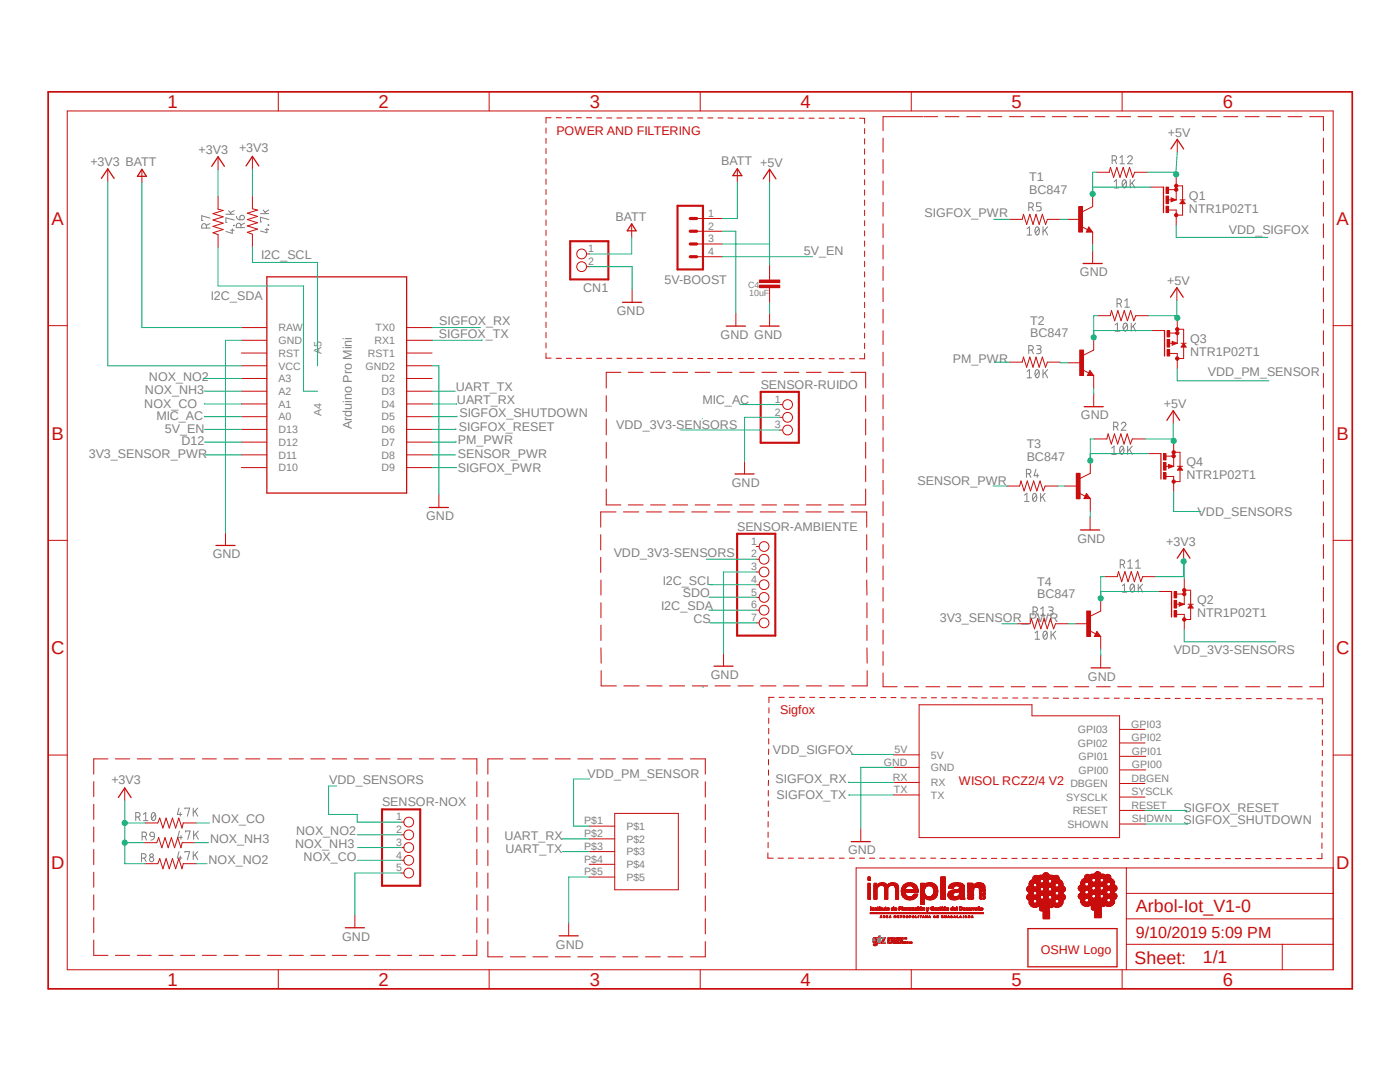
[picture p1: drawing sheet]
<svg xmlns="http://www.w3.org/2000/svg" width="279mm" height="216mm" viewBox="0 0 279 216" stroke-linecap="round" stroke-linejoin="round" font-family="sans-serif">
<defs><g id="words">
<g font-size="3.7" fill="#c90d0c">
<text x="33.4" y="21.5">1</text>
<text x="75.6" y="21.5">2</text>
<text x="117.7" y="21.5">3</text>
<text x="159.8" y="21.5">4</text>
<text x="201.9" y="21.5">5</text>
<text x="244" y="21.5">6</text>
<text x="10.3" y="44.9">A</text>
<text x="266.7" y="44.9">A</text>
<text x="10.3" y="87.7">B</text>
<text x="266.7" y="87.7">B</text>
<text x="10.2" y="130.6">C</text>
<text x="266.7" y="130.6">C</text>
<text x="10.2" y="173.4">D</text>
<text x="266.7" y="173.4">D</text>
<text x="33.4" y="196.7">1</text>
<text x="75.6" y="196.7">2</text>
<text x="117.7" y="196.7">3</text>
<text x="159.8" y="196.7">4</text>
<text x="201.9" y="196.7">5</text>
<text x="244" y="196.7">6</text>
</g>
<g font-size="3.6" fill="#c90d0c">
<text x="226.7" y="182.1">Arbol-Iot_V1-0</text>
<text x="226.4" y="192.4">Sheet:</text>
<text x="240" y="192.2">1/1</text>
</g>
<text font-size="3.2" fill="#c90d0c" x="226.7" y="187.2">9/10/2019 5:09 PM</text>
<g font-size="2.5" fill="#c90d0c">
<text x="111" y="26.9">POWER AND FILTERING</text>
<text x="155.7" y="142.5">Sigfox</text>
<text x="191.3" y="156.5">WISOL RCZ2/4 V2</text>
<text x="207.7" y="190.4">OSHW Logo</text>
</g>
<g font-size="2.5" fill="#808080">
<text x="233.1" y="27.3">+5V</text>
<text x="18" y="33.1">+3V3 BATT</text>
<text x="39.6" y="30.8">+3V3</text>
<text x="47.7" y="30.4">+3V3</text>
<text x="143.9" y="33">BATT +5V</text>
<text x="205.4" y="38.7">BC847</text>
<text x="205.4" y="36.2">T1</text>
<text x="237.3" y="39.9">Q1</text>
<text x="122.9" y="44">BATT</text>
<text x="184.5" y="43.4">SIGFOX_PWR</text>
<text x="237.3" y="42.4">NTR1P02T1</text>
<text x="245.2" y="46.8">VDD_SIGFOX</text>
<text x="52.1" y="51.6">I2C_SCL</text>
<text x="160.4" y="50.9">5V_EN</text>
<text x="42.1" y="59.9">I2C_SDA</text>
<text x="116.4" y="58.2">CN1</text>
<text x="132.6" y="56.6">5V-BOOST</text>
<text x="215.5" y="55.1">GND</text>
<text x="233" y="56.9">+5V</text>
<text x="87.7" y="64.8">SIGFOX_RX</text>
<text x="123.1" y="62.9">GND</text>
<text x="205.6" y="64.8">T2</text>
<text x="87.6" y="67.5">SIGFOX_TX</text>
<text x="143.8" y="67.6">GND GND</text>
<text x="205.6" y="67.3">BC847</text>
<text x="237.5" y="71">NTR1P02T1</text>
<text x="237.5" y="68.5">Q3</text>
<text x="29.7" y="76.1">NOX_NO2</text>
<text x="151.8" y="77.6">SENSOR-RUIDO</text>
<text x="190.2" y="72.4">PM_PWR</text>
<text x="241" y="75.1">VDD_PM_SENSOR</text>
<text x="28.8" y="81.4">NOX_CO</text>
<text x="28.9" y="78.7">NOX_NH3</text>
<text x="31.2" y="83.9">MIC_AC</text>
<text x="91" y="78.1">UART_TX</text>
<text x="91.2" y="80.7">UART_RX</text>
<text x="91.7" y="83.2">SIGFOX_SHUTDOWN</text>
<text x="140.2" y="80.7">MIC_AC</text>
<text x="215.7" y="83.7">GND</text>
<text x="232.3" y="81.5">+5V</text>
<text x="32.9" y="86.5">5V_EN</text>
<text x="36.2" y="88.9">D12</text>
<text x="70.2" y="85.7" transform="rotate(-90 70.2 85.7)">Arduino Pro Mini</text>
<text x="91.4" y="88.7">PM_PWR</text>
<text x="91.6" y="86">SIGFOX_RESET</text>
<text x="123" y="85.6">VDD_3V3-SENSORS</text>
<text x="204.9" y="89.4">T3</text>
<text x="17.7" y="91.5">3V3_SENSOR_PWR</text>
<text x="91.4" y="94.2">SIGFOX_PWR</text>
<text x="91.4" y="91.4">SENSOR_PWR</text>
<text x="204.9" y="91.9">BC847</text>
<text x="236.8" y="95.6">NTR1P02T1</text>
<text x="236.8" y="93.1">Q4</text>
<text x="146.1" y="97.1">GND</text>
<text x="183.1" y="96.8">SENSOR_PWR</text>
<text x="85" y="103.8">GND</text>
<text x="147.1" y="105.9">SENSOR-AMBIENTE</text>
<text x="239" y="102.9">VDD_SENSORS</text>
<text x="42.5" y="111.4">GND</text>
<text x="122.5" y="111.2">VDD_3V3-SENSORS</text>
<text x="215" y="108.3">GND</text>
<text x="232.8" y="108.9">+3V3</text>
<text x="132.3" y="116.7">I2C_SCL</text>
<text x="136.3" y="119.2">SDO</text>
<text x="207" y="119.4">BC847</text>
<text x="207" y="116.8">T4</text>
<text x="132" y="121.8">I2C_SDA</text>
<text x="138.4" y="124.2">CS</text>
<text x="187.5" y="124">3V3_SENSOR_PWR</text>
<text x="238.9" y="123.1">NTR1P02T1</text>
<text x="238.9" y="120.6">Q2</text>
<text x="234.2" y="130.6">VDD_3V3-SENSORS</text>
<text x="141.9" y="135.5">GND</text>
<text x="217.1" y="135.8">GND</text>
<text x="117.3" y="155.3">VDD_PM_SENSOR</text>
<text x="154.3" y="150.5">VDD_SIGFOX</text>
<text x="22.2" y="156.4">+3V3</text>
<text x="65.7" y="156.4">VDD_SENSORS</text>
<text x="76.2" y="160.9">SENSOR-NOX</text>
<text x="154.8" y="156.3">SIGFOX_RX</text>
<text x="155" y="159.3">SIGFOX_TX</text>
<text x="236.2" y="161.9">SIGFOX_RESET</text>
<text x="42.3" y="164.3">NOX_CO</text>
<text x="59.1" y="166.5">NOX_NO2</text>
<text x="100.7" y="167.5">UART_RX</text>
<text x="236.2" y="164.3">SIGFOX_SHUTDOWN</text>
<text x="41.6" y="172.3">NOX_NO2</text>
<text x="41.9" y="168.2">NOX_NH3</text>
<text x="58.9" y="169.1">NOX_NH3</text>
<text x="60.6" y="171.7">NOX_CO</text>
<text x="100.9" y="170.1">UART_TX</text>
<text x="169.3" y="170.5">GND</text>
<text x="68.3" y="187.7">GND</text>
<text x="111" y="189.3">GND</text>
</g>
<g font-size="2.1" fill="#808080">
<text x="141.4" y="43.3">1</text>
<text x="141.4" y="45.8">2</text>
<text x="117.4" y="52.9">2</text>
<text x="117.4" y="50.3">1</text>
<text x="141.4" y="48.3">3</text>
<text x="141.4" y="50.9">4</text>
<text x="55.6" y="66.1">RAW</text>
<text x="55.6" y="68.7">GND</text>
<text x="55.6" y="71.2">RST</text>
<text x="64.1" y="70.7" transform="rotate(-90 64.1 70.7)">A5</text>
<text x="73.4" y="71.2">RST1</text>
<text x="74.7" y="68.7">RX1</text>
<text x="74.9" y="66.1">TX0</text>
<text x="55.6" y="73.7">VCC</text>
<text x="55.6" y="76.3">A3</text>
<text x="72.9" y="73.7">GND2</text>
<text x="76.1" y="76.3">D2</text>
<text x="55.6" y="78.8">A2</text>
<text x="55.6" y="81.4">A1</text>
<text x="55.6" y="83.9">A0</text>
<text x="64.1" y="83" transform="rotate(-90 64.1 83)">A4</text>
<text x="76.1" y="78.8">D3</text>
<text x="76.1" y="81.4">D4</text>
<text x="76.1" y="83.9">D5</text>
<text x="154.6" y="80.4">1</text>
<text x="154.6" y="82.9">2</text>
<text x="55.6" y="86.4">D13</text>
<text x="55.6" y="89">D12</text>
<text x="76.1" y="86.4">D6</text>
<text x="76.1" y="89">D7</text>
<text x="154.6" y="85.5">3</text>
<text x="55.6" y="91.5">D11</text>
<text x="55.6" y="94.1">D10</text>
<text x="76.1" y="91.5">D8</text>
<text x="76.1" y="94.1">D9</text>
<text x="149.9" y="108.7">1</text>
<text x="149.9" y="111.2">2</text>
<text x="149.9" y="113.7">3</text>
<text x="149.9" y="116.3">4</text>
<text x="149.9" y="118.8">5</text>
<text x="149.9" y="121.4">6</text>
<text x="149.9" y="123.9">7</text>
<text x="215.1" y="149">GPI02</text>
<text x="215.1" y="146.3">GPI03</text>
<text x="225.8" y="145.2">GPI03</text>
<text x="225.8" y="147.9">GPI02</text>
<text x="176.4" y="152.8">GND</text>
<text x="178.2" y="155.8">RX</text>
<text x="178.5" y="150.3">5V</text>
<text x="185.8" y="153.9">GND</text>
<text x="185.8" y="151.4">5V</text>
<text x="215.2" y="154.4">GPI00</text>
<text x="215.2" y="151.7">GPI01</text>
<text x="225.8" y="156">DBGEN</text>
<text x="225.9" y="153.3">GPI00</text>
<text x="225.9" y="150.6">GPI01</text>
<text x="178.4" y="158.3">TX</text>
<text x="185.8" y="159.4">TX</text>
<text x="185.8" y="156.9">RX</text>
<text x="212.8" y="159.8">SYSCLK</text>
<text x="213.6" y="157.1">DBGEN</text>
<text x="225.8" y="161.4">RESET</text>
<text x="225.8" y="158.7">SYSCLK</text>
<text x="79.1" y="163.7">1</text>
<text x="79.1" y="166.2">2</text>
<text x="116.6" y="164.5">P$1</text>
<text x="116.6" y="167">P$2</text>
<text x="125" y="165.6">P$1</text>
<text x="213" y="165.2">SHOWN</text>
<text x="214.1" y="162.5">RESET</text>
<text x="225.9" y="164.1">SHDWN</text>
<text x="79.1" y="168.8">3</text>
<text x="79.1" y="171.3">4</text>
<text x="79.1" y="173.9">5</text>
<text x="116.6" y="169.6">P$3</text>
<text x="116.6" y="172.1">P$4</text>
<text x="125" y="168.1">P$2</text>
<text x="125" y="170.7">P$3</text>
<text x="125" y="173.2">P$4</text>
<text x="116.6" y="174.7">P$5</text>
<text x="125" y="175.8">P$5</text>
</g>
<g font-size="1.8" fill="#808080">
<text x="149.3" y="57.4">C4</text>
<text x="149.5" y="59.1">10uF</text>
</g>
</g></defs>
<path d="M9.1 18l261.2 179.9M270.3 18l-261.2 179.9" fill="none" stroke="#fff" stroke-width=".2"/>
<g fill="none" stroke="#808080" stroke-width=".2">
<path d="M222 32l.6-.1a.46 .46 0 0 0 .2-.5 .46 .46 0 0 0-.4-.3h-.4v1.6M222.4 36.2l.4-.3v1.6M222.4 37.5h.9M222.5 32l.3 .7M223.5 31.5l.4-.4v1.6M223.5 32.7h.9M224.2 35.9h.2a.96 .96 0 0 1 0 1.6 .98 .98 0 0 1-.2-1.6zM224.7 36.2l-.7 .9M225 31.5a.46 .46 0 0 1 .7-.4 .46 .46 0 0 1 .1 .7l-.8 .9h1M225.6 35.9v1.6M225.9 36.5l.6 1M226.5 35.9l-.9 1"/>
<path d="M41.2 45.5v-.4a.47 .47 0 0 0-.5-.5 .47 .47 0 0 0-.4 .5v.4h1.6M41.9 43.5l-1.6-.4v.9h.2M41.9 44.6l-.7 .4M45.1 42.8h1.6M45.6 42l.6 .8M46 45.9h.7M46.4 45.6v1l-1.3-.4M46.7 45h.1M46.7 43.9l-1.6-.4v.9h.2M46.7 42l-.7 .4M47.2 43.1a.72 .72 0 0 0 .7 .8M47.9 43.1a.46 .46 0 0 1 .8 .1 .46 .46 0 0 1-.4 .7h-.4z"/>
<path d="M48.1 45.4v-.4a.47 .47 0 0 0-.5-.5 .47 .47 0 0 0-.4 .5v.4h1.6M48.8 44.5l-.7 .4M52 42.6h1.6M52.5 41.9l.6 .7M52.9 45.8h.7M53.3 45.6v.8l-1.3-.3M53.5 44.9l.1 .1zM53.6 43.8l-1.6-.5v1h.2M53.6 41.9l-.7 .4M205 45.6l.4-.3v1.6M205 46.9h.9M205.3 41.4h.5a.45 .45 0 0 0 .4-.4 .45 .45 0 0 0-.2-.5h-.7v1.6"/>
<path d="M205.9 41.4l.3 .7M206.8 45.3h.2a.96 .96 0 0 1 0 1.6 1.06 1.06 0 0 1-.2-1.6zM207.3 45.6l-.7 .9M207.8 40.5h-.9v.7h.5a.46 .46 0 0 1 .4 .4 .46 .46 0 0 1-.4 .5h-.5M208.2 45.3v1.6M208.5 45.9l.6 1M209.1 45.3l-.9 1M205 74.1l.4-.4v1.7M205 75.4h.9M205.3 69.8h.5a.45 .45 0 0 0 .4-.3 .45 .45 0 0 0-.2-.5h-.7v1.6M205.9 69.8l.3 .8M206.8 73.8l.2-.1a.96 .96 0 0 1 0 1.7 1.09 1.09 0 0 1-.2-1.6z"/>
<path d="M206.9 69h.7a.37 .37 0 0 1 .2 .4 .37 .37 0 0 1-.4 .3h-.3M207.3 69.7h.3a.46 .46 0 0 1 .2 .5 .46 .46 0 0 1-.5 .4h-.4M207.3 74.1l-.7 .9M208.2 73.7v1.7M208.5 74.4l.6 1M209.1 73.7l-.9 1.1M222.5 64.8l.5-.3v1.6M222.5 66.1h1M222.9 60.6h.5a.47 .47 0 0 0 .4-.5 .47 .47 0 0 0-.4-.5h-.5v1.7M223.5 60.6l.3 .7M224.4 64.5h.2a.93 .93 0 0 1 0 1.6 1.02 1.02 0 0 1-.2-1.6zM224.5 60l.4-.4v1.7"/>
<path d="M224.5 61.3h.9M225 64.8l-.8 .9M225.8 64.5v1.6M226.1 65.1l.6 1M226.7 64.5l-.9 .9M204.5 98.8l.4-.4v1.7M204.9 94.5h.4a.45 .45 0 0 0 .4-.4 .45 .45 0 0 0-.4-.5h-.4v1.6M205.4 94.5l.3 .7M206.3 98.5l.2-.1a1.02 1.02 0 0 1 0 1.7 1.02 1.02 0 0 1-.2-1.6zM206.8 93.6l-.4 1.3h.9M206.8 98.8l-.7 .9M207 94.5v.7"/>
<path d="M207.7 98.4v1.7M208 99.1l.6 1M208.6 98.4l-.9 1M221.9 89.4l.4-.4v1.7M221.9 90.7h.9M222.2 85.1h.5a.46 .46 0 0 0 .4-.3 .46 .46 0 0 0-.2-.5l-.7-.1v1.7M222.8 85.1l.3 .8M223.7 89.1l.2-.1a1.02 1.02 0 0 1 0 1.7 1.02 1.02 0 0 1-.2-1.6zM223.8 84.6a.45 .45 0 0 1 .6-.4 .45 .45 0 0 1 .1 .8l-.7 .9h.9M224.2 89.4l-.7 .9M225 89v1.7M225.4 89.7l.6 1"/>
<path d="M226 89l-1 1M204.5 100.1h.9M223.6 112.6h.4a.47 .47 0 0 0 .5-.4 .47 .47 0 0 0-.5-.5h-.4v1.7M224 116.9l.4-.4v1.7M224 118.2h.9M224.1 112.6l.4 .8M225.1 112.1l.5-.4v1.7M225.1 113.4h.9M225.8 116.6l.2-.1a.93 .93 0 0 1 0 1.7 .98 .98 0 0 1-.2-1.6zM226.4 116.9l-.8 .9M226.7 113.4h.9M226.7 112.1l.4-.4v1.7"/>
<path d="M227.2 116.5v1.7M227.5 117.2l.5 1M228 116.5l-.8 1M206.2 122h.4a.47 .47 0 0 0 .5-.4 .47 .47 0 0 0-.5-.5h-.4v1.7M206.6 126.3l.4-.4v1.7M206.6 127.6h.9M206.7 122l.4 .8M207.7 121.5l.5-.4v1.7M207.7 122.8h.9M208.4 126l.2-.1a.93 .93 0 0 1 0 1.7 .98 .98 0 0 1-.2-1.6zM209 126.3l-.8 .9M209.3 121.1h.5l.3 .2v.4l-.6 .1"/>
<path d="M209.7 121.8a.47 .47 0 0 1 .5 .5 .47 .47 0 0 1-.5 .5h-.4M209.8 125.9v1.7M210.1 126.6l.6 1M210.7 125.9l-.9 1M27.1 163h.4a.46 .46 0 0 0 .5-.3 .46 .46 0 0 0-.2-.5l-.7-.1v1.6M27.6 163l.4 .7M28.2 171.2h.5a.45 .45 0 0 0 .4-.3 .45 .45 0 0 0-.2-.5l-.7-.1v1.7M28.4 166.9h.4a.45 .45 0 0 0 .5-.4 .45 .45 0 0 0-.5-.5h-.4v1.6M28.6 162.5l.5-.4v1.6M28.6 163.7h.9M28.8 171.2l.4 .8M28.9 166.9l.4 .7"/>
<path d="M30.1 166.1a.47 .47 0 0 1 .7 .4v.4h-.5l-.3-.1a.46 .46 0 0 1 .1-.7zM30.4 162.2l.2-.1a.98 .98 0 0 1 0 1.6 1.02 1.02 0 0 1-.2-1.5zM30.8 166.9a.72 .72 0 0 1-.7 .7M31 162.5l-.7 .9M35.7 169.9l-.3 1.3h.9M35.7 161.2l-.3 1.3h.9M35.8 165.8l-.3 1.3h.9M36 162.1v.8M36 170.8v.7M36.1 166.8v.7M36.9 161.4v-.2h.9l-.4 1.7M36.9 170.1v-.2h.9l-.4 1.6"/>
<path d="M37 166v-.2h.9l-.4 1.7M38.6 161.2v1.7M38.6 169.9v1.6M38.7 165.8v1.7M38.9 170.6l.6 .9M38.9 161.9l.6 1M39 166.5l.6 1M39.5 169.9l-.9 1M39.5 161.2l-.9 1M39.6 165.8l-.9 1M174.2 188h.4M174.2 187.9h.3"/>
<path d="M174.2 187.8h.3M174.2 187.7h.3M174.2 187.6h.3M174.2 187.5h.3M174.2 187.4l.3 .1M174.2 187.3h.3M174.2 187.9l.1 .1M174.2 187.3h.1M174.2 187.3v.1M174.2 187.9h.1M174.3 188.6h.7M174.3 188l.8 .1"/>
<path d="M174.3 188h.8M174.3 187.2h.1M174.3 188.5h.1M174.4 188.5h.2M174.4 188.1h.7M174.4 187.2h.7M174.4 187.1v.1M174.4 188.6h.5M174.4 188.4l.1 .1M174.4 187.1h.7M174.4 188.1l.1 .1M174.5 188.2h.3"/>
<path d="M174.5 188.1v.1M174.5 188.6v.1M174.5 187.8v.1M174.5 187.7v.1M174.5 187.6v.1M174.5 187.1h.1M174.5 187.5v.1M174.5 187.7h.1M174.5 187.5h.1M174.5 188.7h.3M174.5 187.1h.3M174.5 188.2h.1"/>
<path d="M174.5 188.7h.1M174.5 187.4v.5M174.5 187.3h.1M174.5 188.4v.1M174.6 187.2l-.3 .1M174.7 188.5h.1M174.8 187.3h.3M174.8 187.2v.1M174.8 188h.1M174.8 188.4v.1M174.8 188h.3M174.8 188.4h.1"/>
<path d="M174.8 188.3v.1h.2M174.8 187.9h.3M174.8 187.4h.3M174.8 187.9h.1M174.8 188.6v.1M174.8 188.3h.1M174.8 188.1l.1 .2M174.8 187.9l.1 .1M174.8 187.3l.1 .1M174.9 188.4h.1M174.9 188.1l.2 .1-.2 .1M174.9 188.3h.2"/>
<path d="M174.9 187.8h.2M174.9 187.7h.2M174.9 187.6h.2M174.9 187.5h.2M174.9 188.6v.1M174.9 188.6h.1M175 188.6h-.6M175 188.6h.1M175 188.5h-.7l.2 .2M175 188.5v.1M175 188.5h.1M175 188.4l-.2 .1"/>
<path d="M175 188.4h.1M175.1 188h-.8M175.1 187.2l-.8 .1M175.1 187.1h-.2M175.3 188l.3 .1M175.3 188h.3M175.3 187.9l.3 .1M175.3 187.8l.3 .1M175.3 187.7l.3 .1M175.3 187.7h.3M175.3 187.6l.3 .1M175.3 187.5l.3 .1"/>
<path d="M175.3 187.5h.3M175.3 187.2h.3M175.3 187.1l.3 .1M175.3 186.9h.3h-.2M175.3 188.1l.1 .1M175.3 187.2l.1 .1M175.4 188.2h.2M175.4 188.1h.2M175.4 188h.2M175.4 187.8h.2M175.4 187.7h.2M175.4 187.5h.2"/>
<path d="M175.4 187.4l.2 .1M175.4 187.4h.2M175.4 187.3h.2M175.4 187.2h.2M175.4 187.1h.2h-.3l.1 1.1M175.4 186.9h.2M175.4 188.2h.1M175.4 186.8h.2M175.4 186.8h.1M175.6 186.7h.1M175.6 188.2h.1M175.9 187.2l.7 .1"/>
<path d="M175.9 187.1v.1M175.9 187.2h.1M175.9 187.1h.1M175.9 187.1h.8M175.9 187.2h.7M175.9 187.1h.8l-.8 .1M175.9 188v.1M175.9 188l.8 .1M175.9 188h.8v.2M176 187.8v.1M176.1 187.8h.2M176.1 187.6l.3 .1"/>
<path d="M176.2 187.5l-.1 .1h.3M176.2 187.5h.2M176.2 188h.1M176.2 187.5h.3M176.2 187.4l.1 .1M176.3 187.8l-.3 .2 .2-.1M176.3 187.7l-.2 .1M176.3 187.3h.1M176.4 187.7h-.3M176.4 187.5v.2h-.3M176.5 187.4v.1M176.6 187.2l-.3 .2 .2-.1"/>
<path d="M176.6 187.2h-.7M176.7 188.1h-.8l.8 .1M176.7 188.1h-.8M176.7 188.2h.1M176.7 188.1v.1M177.1 188.2h.1M177.1 187.7l.1 .1M177.1 187.5l.1 .2M177.1 187.1l.1 .2-.1-.1M177.1 187.1l.2 .2M177.1 187.1l.4 .2M177.1 187.2l.1 .1"/>
<path d="M177.1 188h.1M177.1 187.1h.1M177.2 187.5l-.1 .2M177.2 187.1v.2M177.2 188.1h.1M177.2 188h.1M177.2 187.5h.2M177.2 188.2h-.1M177.2 187.6v.1M177.2 188.1v-.1l-.1 .2M177.2 187.3l.1 .1M177.2 187.1l.1 .1"/>
<path d="M177.2 187.1l.2 .1M177.2 187.9v.1M177.2 188.2h.1M177.3 187.8h.1M177.3 187.6l-.2-.1v.3M177.3 187.7v.1M177.3 188l.1 .2M177.3 188.1l.2 .1v-.2l.2 .1M177.3 188l.1 .1M177.4 187.7v.1M177.4 187.7v-.1l.1 .2M177.4 187.7h.1"/>
<path d="M177.4 187.2v.1M177.4 187.1v.2M177.4 187.5h.1M177.4 188l.1 .2v-.2M177.5 187.1v.2M177.5 187.2l.2 .1-.2-.1M177.5 187.2l.2 .1M177.5 187.7v-.1v.2M177.5 187.6h.1M177.5 188v.2l-.1-.2M177.5 188.1l.2 .1M177.5 188l.1 .1"/>
<path d="M177.5 187.6v.1M177.6 188l.2 .2M177.6 188v.2M177.7 187.2v.1M177.7 188v.1M177.8 188v.2M177.8 188.1l.1 .1M177.8 187.7v.1M177.8 188v.1M177.8 187.6v.1M177.8 187.5v.2M177.8 187.3v-.2l.3 .2-.2-.1v.1"/>
<path d="M177.8 187.5v.3M177.8 188.1h.1M177.8 188l.2 .2M177.8 187.2l.1 .2-.1-.1M177.9 187.6h.1M177.9 187.7v.1M177.9 188.2h.1M177.9 188l.2 .2M177.9 187.7l-.1-.2v.3M177.9 187.6l.1 .1M177.9 188v.2M177.9 187.2h.1"/>
<path d="M178 187.6h.1M178 187.7v.1M178 188v.2M178 187.2l.2 .2v-.2M178 188v.1M178 188l.3 .2-.1-.1M178 187.1v.3l-.1-.1M178.1 188v.2M178.1 188.1h.2M178.1 187.6h.1M178.1 188.1v.1M178.1 187.2l.2 .1"/>
<path d="M178.2 187.6h.1M178.2 187.7v.1M178.2 188v.2M178.2 187.6l.1 .1M178.2 187.2l-.1 .1M178.2 187.2h.1M178.2 187.7h.1M178.2 187.6l-.1 .2M178.3 187.6h.1M178.3 188v.2M178.3 188l.2 .1M178.3 187.6l.2 .2"/>
<path d="M178.3 187.1l.1 .1M178.3 187.6l.1 .2M178.4 187.1h.1M178.4 187.6v.1M178.4 188v.1M178.4 188.2h.1M178.4 187.1v.3l-.2-.2M178.4 187.2l.1 .1M178.4 187.7h.1M178.4 187.2h-.1l.2 .2M178.5 187.7l-.1 .1M178.5 187.6h.1"/>
<path d="M178.5 188v.1M178.5 188.2h.1M178.5 187.3v-.1l.2 .1M178.6 188v.1M178.6 187.2v.1M178.6 188v.2M178.6 187.6v.1M178.6 188.2h.1M178.6 187.1v.3l-.3-.3 .1 .3v-.2M178.6 187.6h.1M178.6 187.7v.1M178.6 188.1v.1"/>
<path d="M178.6 187.6l.1 .1M178.6 187.2l.1 .1M178.6 187.6l.1 .2M178.6 188l.1 .1M178.7 187.7v.1M178.7 187.6l.1 .2M178.7 187.7h.1M178.8 188h.1M178.8 187.7l.1 .1M178.8 187.6v.1M178.8 188v.1M178.8 188.2h.1"/>
<path d="M178.8 187.6l.1 .1M178.9 188l.1 .2M178.9 187.3v.1M178.9 187.2l.1 .1M178.9 187.2v.1M178.9 187.6v.1M178.9 188v.1M178.9 188.2h.1M178.9 187.1h.1M178.9 187.6h.1M178.9 187.7h.1M178.9 188.1v.1"/>
<path d="M178.9 188.1l.1 .1M178.9 187.6l.2 .2M178.9 188l.3 .2M178.9 187.3l.1 .1M178.9 187.1v.2M178.9 187.1l.3 .1M179 187.7l.1 .1M179 188v.2M179 187.6h.1M179 187.6l.1 .1M179 188.1h.1M179 188l.1 .1"/>
<path d="M179 187.5v.3M179.1 188l-.1 .2M179.1 188v.1M179.1 187.6l-.1-.1v.3l-.1-.1M179.1 187.2v.1M179.1 187.6h.1M179.1 187.2l.3 .2M179.1 187.1v.1M179.1 187.2l.1 .1M179.1 188.2h.1M179.1 187.2h.1M179.2 187.6l.1 .1"/>
<path d="M179.2 187.5h.1M179.2 187.7v.1M179.2 188v.2l.1-.2M179.2 187.1v.2M179.2 187.7l.1 .1M179.3 187.3v-.1l.1 .1M179.3 187.7l.1 .1M179.3 187.6l.2 .2M179.3 187.6h.1M179.3 187.7v.1M179.3 187.2h.1M179.3 187.9v.1"/>
<path d="M179.3 188.2h.1M179.4 187.1v.2M179.4 187.6v.2M179.4 187.9v.3M179.4 188.1l.1 .1M179.4 188h.1M179.4 188l.1 .2M179.4 188.2h.1M179.4 187.2h.1M179.5 188l.2 .2M179.5 187.6v.2M179.5 188v.2"/>
<path d="M179.5 187.6l.2 .2M179.5 187.6v.1M179.5 187.1v.2M179.5 188.1l.1 .1M179.5 187.3v-.1l.1 .1M179.5 187.7l.1 .1M179.6 188l.1 .1M179.6 187.1v.3l-.2-.2M179.6 187.6v.2l-.3-.2v.2M179.6 188v.2M179.6 188.1h.1M179.6 188.2h.1"/>
<path d="M179.7 188v.2M179.7 187.7l.1 .1-.3-.2v.1M179.7 187.2v.1M179.7 187.6v.2M179.7 187.2l.2 .1M179.7 187.9v.2M179.7 188l.1 .1M179.7 188l.3 .2M179.8 187.6l-.1 .1M179.8 187.1l.1 .1M179.9 187.2l-.1-.1-.1 .2v-.2l.3 .2M179.9 187.9v.3v-.3"/>
<path d="M179.9 187.7l.1 .1M179.9 187.5v.1M179.9 187.6v.1M179.9 188h.1M179.9 187.2h.1M179.9 187.5v.2M179.9 188.1h.1M180 187.3v.1M180 187.2l.1 .2M180 187.3v-.1l.2 .2M180 187.2h.1M180 187.7l.1 .1"/>
<path d="M180 187.6l.2 .1M180 187.1v.2M180.1 188.1l.1 .2M180.1 187.6v.1M180.1 187.6l-.1 .1M180.1 188l.1 .1M180.1 187.2v.1M180.1 188v.2M180.1 187.9l.1 .1M180.1 187.7l-.1-.1v.2M180.1 187.2l.1 .1M180.1 187.2l.2 .1"/>
<path d="M180.2 187.2v.1M180.2 187.9h.1M180.2 188.2v.1M180.2 188.1l-.1-.1v.2M180.2 187.2l.1 .1M180.2 187.9v.1M180.2 187.2h.1M180.2 187.3h.1M180.3 188.1v.1M180.3 188l.1 .2M180.3 188h.1M180.3 187.9v.1"/>
<path d="M180.3 187.2l.1 .2-.1-.4 .3 .4M180.3 188.1h.1M180.4 187.9l-.1 .1v.2M180.4 188.1l.1 .1M180.4 188l.1 .1M180.4 188.1v.1M180.5 187.2v.2l-.2-.2 .2 .2M180.5 187.9v.3M180.5 188h.1M180.5 187.2v.1M180.6 187.2v.1M180.6 187.2h.1"/>
<path d="M180.6 188.2h.1M180.6 187.9l.1 .1M180.6 188.1l.1 .1M180.6 187.3l.1 .1M180.6 187.2l.1 .2M180.6 188v.2M180.7 188v.1M180.7 188h.1M180.8 187.3v.1M180.8 187.2v.1M180.8 187.3v-.2l.2 .3M180.8 188.2v.1"/>
<path d="M180.8 187v.1M180.8 188v-.1l.1 .1M180.8 187.1h.1M180.8 188.1l.1 .1M180.8 187.9v.3M180.8 188.1h.1M180.8 188l.1 .1M180.9 188.3h-.1M180.9 188v.1M180.9 187.2l-.2-.1 .1 .1M181 187.2l-.1-.1v.2M181.1 188.1v.1"/>
<path d="M181.1 188.1h.1M181.1 188h.1M181.1 187.9v.3M181.1 188v.2M181.1 187.9v.1M181.1 188.2h.1M181.2 188.2h.1M181.3 188v.2M181.4 188v.2l-.1-.1M181.4 188l.1 .1M181.4 188.1l.1 .1M181.4 188v.2l-.1-.2"/>
<path d="M181.6 188l.1 .1M181.6 188v.1M181.7 188v.1M181.7 188l-.1 .2M181.7 188.1v.1M181.7 188l.2 .2M181.8 188l.1 .2M181.8 188h.1M181.8 187.9v.3M181.8 188l.1 .1h-.1M181.9 187.9v.3M181.9 188.1h.1"/>
<path d="M181.9 188h.1M181.9 187.9v.1M181.9 188.2h.1"/>
<circle cx="30.2" cy="171.5" r=".45"/>
<circle cx="30.3" cy="170.7" r=".34"/>
</g>
<g fill="none" stroke="#c90d0c" stroke-width=".2">
<path d="M55.5 18.3v3.8M97.6 18.3v3.8M139.7 18.3v3.8M181.9 18.3v3.8M223.9 18.3v3.8M13.4 22.1h252.7v171.4h-252.7zM21.5 33.7v2.5M43.5 39.2v2.5l1 .3-2 .6 2 .7-2 .6 2 .6-2 .7 2 .6-2 .6 1 .4v2.6M43.5 31.3v2.5M50.4 39.1v2.6l1 .2-2 .6 2 .7-2 .6 2 .6-2 .7 2 .6-2 .7 1 .3v2.6M50.4 31.2v2.5M109 25.5v1.1"/>
<path d="M109 27.6v1M109 29.6v1M109 31.7v1M109 33.7v1.1M109 35.7v1.1M109 37.8v1M109 39.8v1.1M110 23.5h-1v1.1M111 23.5h1M113 23.5h1M115 23.5h1M117.1 23.5h1"/>
<path d="M119.1 23.5h1M121.1 23.5h1M123.1 23.5h1M125.1 23.5h1.1M127.1 23.5h1M129.2 23.5h1M131.2 23.5h1M133.2 23.5h1M135.2 23.5h1M137.2 23.5h1.1M139.2 23.5h1.1M141.3 23.5h1"/>
<path d="M143.3 23.5h1M145.3 23.5l1 .1M147.2 33.8v2.5M147.3 23.6h1M149.4 23.6h1M151.3 23.6h1.1M153.4 23.6h1M153.6 33.8v2.5M155.4 23.6h1M157.4 23.6h1M159.4 23.6h1M161.5 23.6h1"/>
<path d="M163.4 23.6h1.1M165.5 23.6h1M167.5 23.6h1M169.5 23.6h1M171.5 23.6h1.1v1M172.6 25.7v1M172.6 27.7v1M172.6 29.7v1.1M172.6 31.7v1.1M172.6 33.8v1M172.6 35.9v1M172.6 37.9v1"/>
<path d="M172.6 39.9v1.1M176.2 27.6v2.8M176.2 31.8v2.8M176.2 36.1v2.8M184.1 23.3h-7.9v2.8M184.4 23.3h2.7M188.6 23.3h2.8M192.9 23.3h2.8M197.2 23.3h2.7M201.5 23.3h2.8M205.7 23.3h2.8M210 23.3h2.8"/>
<path d="M214.3 23.3h2.8M218.6 23.3h2.8M222.8 23.3h2.8M227.1 23.3h2.8M231.4 23.3h2.8M235.7 23.3h2.8M239.9 23.3h2.8M244.2 23.3h2.8M248.5 23.3h2.8M252.8 23.3h2.8M257 23.3h2.8M261.4 23.3h2.7v2.8"/>
<path d="M264.1 27.6v2.8M264.1 31.8v2.8M264.1 36.1v2.8M109 41.9v1M109 43.9v1.1M109 45.9v1.1M109 48v1M109 50v1.1M109 52.1v1M109 54.1v1.1M109 56.1v1.1M109 58.2v1"/>
<path d="M126.1 44.8v2.5M126.2 57.8v2.5M139 43.6h5.1M139 46.1h5.1M139 48.7h5.1M139 51.2h5.1M153.6 55.4v.5M153.6 57.4v.5M172.6 42v1M172.6 44v1M172.6 46.1v1M172.6 48.1v1"/>
<path d="M172.6 50.1v1.1M172.6 52.2v1M172.6 54.2v1M172.6 56.3v1M172.6 58.3v1.1M176.2 40.4v2.7M176.2 44.7v2.7M176.2 48.9v2.8M176.2 53.2v2.8M176.2 57.4v2.8M264.1 40.4v2.7M264.1 44.7v2.7"/>
<path d="M264.1 48.9v2.8M264.1 53.2v2.8M264.1 57.4v2.8M9.6 65h3.8M109 70.4v1.1h1M109 60.2v1.1M109 62.3v1M109 64.3v1.1M109 66.3v1.1M109 68.4v1M111 71.5h1M113 71.5h1"/>
<path d="M115 71.5h1M117.1 71.5h1M119.1 71.5h1M121 79v3.1M121.1 71.5h1M123.1 71.5h1M123.9 74.3h-2.9v3.1M125.1 71.5h1.1M125.4 74.3h3M127.1 71.5h1M129.2 71.5h1M129.8 74.3h3"/>
<path d="M131.2 71.5h1M133.2 71.5h1M134.3 74.3h2.9M135.2 71.5h1M137.2 71.5h1.1M138.7 74.3h3M139.2 71.5h1.1M141.3 71.5h1M143.2 74.3h2.9M143.3 71.5h1M145.3 71.5h1M146.9 62.5v2.6"/>
<path d="M147.3 71.5h1M147.6 74.3h2.9M149.4 71.5h1M151.3 71.5h1.1M152.1 74.3h2.9M153.4 71.5h1M155.4 71.5h1M156.5 74.3h2.9M157.4 71.5h1M159.4 71.5h1M161 74.3h2.9M161.5 71.5h1"/>
<path d="M163.4 71.5l1.1 .1M165.4 74.3h2.9M165.5 71.6h1M167.5 71.6h1M169.5 71.6h1M169.8 74.3h3v3.1M172.6 60.3v1.1M172.6 62.4v1M172.6 64.4v1M172.6 66.5v1M172.6 68.5v1.1M172.6 70.5v1.1h-1.1"/>
<path d="M172.8 79v3.1M176.2 61.7v2.8M176.2 66v2.7M176.2 70.3v2.7M176.2 74.5v2.8M176.2 78.8v2.8M264.1 61.7v2.8M264.1 66v2.7M264.1 70.3v2.7M264.1 74.5v2.8M264.1 78.8v2.8M266.1 65h3.8"/>
<path d="M87.6 98.7v2.6M121 97.6v3.2h2.9M121 83.6v3.2M121 88.3v3.1M121 92.9v3.2M172.8 83.6v3.2M172.8 88.3v3.1M172.8 92.9v3.2M172.8 97.6v3.2h-3M176.2 83.1v2.7M176.2 87.3v2.8M176.2 91.6v2.8"/>
<path d="M176.2 95.8v2.8M264.1 83.1v2.7M264.1 87.3v2.8M264.1 91.6v2.8M264.1 95.8v2.8M9.6 107.8h3.8M45 106.3v2.5M119.9 106.7v3M119.9 111.2v3M119.9 115.7v3M122.9 102.2h-3v3M124.4 102.2h3.1"/>
<path d="M125.4 100.8h3M129 102.2h3M129.8 100.8h3M133.5 102.2h3.1M134.3 100.8h2.9M138 102.2h3.1M138.7 100.8h3M142.6 102.2h3.1M143.2 100.8h2.9M147.2 102.2h3M147.6 100.8h2.9M151.7 102.2h3.1"/>
<path d="M152.1 100.8h2.9M156.3 102.2h3M156.5 100.8h2.9M160.8 102.2h3.1M161 100.8h2.9M165.4 102.2h3M165.4 100.8h2.9M169.9 102.2h3.1v3M173 106.7v3M173 111.2v3M173 115.7v3M176.2 100.1v2.8"/>
<path d="M176.2 104.4v2.8M176.2 108.7v2.7M176.2 112.9v2.8M176.2 117.2v2.8M264.1 100.1v2.8M264.1 104.4v2.8M264.1 108.7v2.7M264.1 112.9v2.8M264.1 117.2v2.8M266.1 107.8h3.8M119.9 129.3l.1 3M119.9 120.3v3"/>
<path d="M119.9 124.8v3M120 133.8v3.1h3M124.5 136.9h3.1M129.1 136.9h3M133.6 136.9h3.1M138.2 136.9h3M142.7 136.9h3.1M144.4 130.4v2.5M147.3 136.9h3M151.8 136.9h3.1M154.5 139.1h-1v1.1M155.5 139.1h1"/>
<path d="M156.4 136.9h3M157.5 139.1h1M159.6 139.1h1M160.9 136.9h3.1M161.6 139.1h1M163.6 139.2h1M165.4 136.9h3.1M165.6 139.2h1.1M167.6 139.2h1.1M169.7 139.2h1M171.7 139.2h1M173 120.3v3"/>
<path d="M173 124.8v3M173 129.3l.1 3M173.1 133.8v3.1h-3.1M173.7 139.2h1.1M175.8 139.2h1M176.2 134.3v2.7h2.8M176.2 121.5v2.7M176.2 125.7v2.8M176.2 130v2.8M177.8 139.2h1M179.8 139.2h1M180.5 137h2.8"/>
<path d="M181.8 139.2h1.1M183.9 139.2h1M184.8 137h2.7M185.9 139.2h1M187.9 139.2h1M189 137h2.8M189.9 139.2h1.1M192 139.2h1M193.3 137h2.7M194 139.2l1 .1M196 139.3h1.1M197.5 137h2.8"/>
<path d="M198 139.3h1.1M200.1 139.3h1M201.8 137h2.8M202.1 139.3h1M204.1 139.3h1M206 137h2.8M206.2 139.3h1M208.2 139.3h1M210.2 139.3h1M210.3 137h2.8M212.2 139.3h1.1M214.2 139.3h1.1"/>
<path d="M214.5 137h2.8M216.3 139.3h1M218.3 139.3h1M218.8 137h2.8M220.3 139.3h1.1M222.4 139.3h1M223.1 137h2.7M224.4 139.3h1M226.4 139.4h1.1M227.3 137h2.8M228.4 139.4h1.1M230.5 139.4h1"/>
<path d="M231.6 137h2.7M232.5 139.4h1M234.5 139.4h1M235.8 137h2.8M236.6 139.4h1M238.6 139.4h1M240.1 137h2.7M240.6 139.4h1M242.6 139.4h1.1M244.3 137h2.8M244.6 139.4h1.1M246.7 139.4h1"/>
<path d="M248.6 137h2.8M248.7 139.4h1M250.7 139.4h1.1M252.8 139.4h1M252.9 137h2.7M254.8 139.4h1M256.8 139.4h1.1M257.1 137h2.8M258.8 139.4h1.1M260.9 139.4h1M262.9 139.4h1v1.1M264.1 121.5v2.7"/>
<path d="M264.1 125.7v2.8M264.1 130v2.8M264.1 134.3v2.7h-2.7M9.6 150.7h3.8M18.7 156v3M21.5 151.4h-2.8v3.1M23 151.4h2.9M27.4 151.4h2.8M31.7 151.4h2.8M36 151.4h2.9M40.4 151.4h2.8M44.7 151.4h2.8"/>
<path d="M49 151.4h2.9M53.4 151.4h2.8M57.7 151.4h2.8M62 151.4h2.9M66.3 151.4h2.9M70.7 151.4h2.8M75 151.4h2.9M79.3 151.4h2.9M83.7 151.4h2.8M88 151.4h2.8M92.3 151.4h2.9v3.1M95.2 156v3"/>
<path d="M97.4 156v3M100.4 151.4h-3v3.1M101.9 151.4h3M106.3 151.4h3M110.8 151.4h3M115.3 151.4h3M119.8 151.4h3M124.3 151.4h3M128.8 151.4h3M133.3 151.4h3M137.8 151.4h3v3.1M140.8 156v3"/>
<path d="M153.3 157.7v1.1M153.3 159.8v1.1M153.4 155.7l-.1 1.1M153.4 151.6v1M153.4 153.6v1.1M153.4 149.5v1M153.4 143.3v1.1M153.4 145.3v1.1M153.4 147.4v1.1M153.5 141.2v1.1M263.9 153.8v1.1M263.9 155.9v1"/>
<path d="M263.9 157.9v1.1M263.9 160v1M263.9 141.5v1M263.9 143.6v1M263.9 145.6v1.1M263.9 147.7v1M263.9 149.7v1.1M263.9 151.8v1M266.1 150.7h3.8M18.7 160.5v3M18.7 165v3M18.7 169.5v3.1"/>
<path d="M18.7 174v3M18.7 178.6v3M95.2 160.5v3M95.2 165v3M95.2 169.5v3.1M95.2 174v3M95.2 178.6v3M97.4 160.5v3.1M97.4 165.1v3M97.4 169.7v3M97.4 174.2v3M97.4 178.8v3"/>
<path d="M140.8 160.5v3.1M140.8 165.1v3M140.8 169.7v3M140.8 174.2v3M140.8 178.8v3M153.2 170.2v1h1.1M153.3 164v1M153.3 166v1.1M153.3 168.1v1.1M153.3 161.9v1M155.3 171.2h1M157.3 171.2h1"/>
<path d="M159.3 171.2h1.1M161.4 171.2h1M163.4 171.2h1M165.4 171.2h1.1M167.5 171.2h1M169.5 171.2h1M171.5 171.2h1.1M173.5 171.2h1.1M175.6 171.2h1M177.6 171.2h1M179.6 171.2h1.1M181.7 171.2h1"/>
<path d="M183.7 171.2h1M185.7 171.2h1M187.7 171.3h1.1M189.8 171.3h1M191.8 171.3h1M193.8 171.3h1.1M195.9 171.3h1M197.9 171.3h1M199.9 171.3h1.1M201.9 171.3h1.1M204 171.3h1M206 171.3h1"/>
<path d="M208 171.3h1M210.1 171.3h1M212.1 171.3h1M214.1 171.3h1M216.2 171.3h1M218.2 171.3h1M220.2 171.3h1M222.2 171.3h1.1M224.2 171.3h1.1M224.8 173.2v20.3M224.8 178.3h41.3M226.3 171.3h1"/>
<path d="M228.3 171.3h1M230.3 171.3h1.1M232.4 171.3h1M234.4 171.3h1M236.4 171.3h1M238.5 171.3h1M240.5 171.3h1M242.5 171.3h1M244.6 171.3h1M246.5 171.3h1.1M248.6 171.3h1M250.6 171.3h1.1"/>
<path d="M252.6 171.3h1.1M254.7 171.3h1M256.7 171.3h1M258.7 171.3h1.1M260.8 171.3h1M263.8 166.2v1M263.8 168.2v1.1M263.8 170.3v1h-1M263.9 162.1v1M263.9 164.1v1M266.1 173.2h-95.2v20.3M18.7 187.6v3h2.8"/>
<path d="M18.7 183.1v3M23 190.6h2.9M27.4 190.6h2.8M31.7 190.6h2.8M36 190.6h2.9M40.4 190.6h2.8M44.7 190.6h2.8M49 190.6h2.9M53.4 190.6h2.8M55.5 193.5v3.8M57.7 190.6h2.8M62 190.6h2.9"/>
<path d="M66.3 190.6h2.9M70.7 190.6h2.8M75 190.6h2.9M79.3 190.6h2.9M83.7 190.6h2.8M88 190.6h2.8M95.2 183.1v3M95.2 187.6v3h-2.9M97.4 187.9v3h3M97.4 183.3v3.1M97.6 193.5v3.8M101.9 190.9h3"/>
<path d="M106.3 190.9h3M110.8 190.9h3M113.5 184.2v2.5M115.3 190.9h3M119.8 190.9h3M124.3 190.9h3M128.8 190.9h3M133.3 190.9h3M139.7 193.5v3.8M140.8 183.3v3.1M140.8 187.9v3h-3M181.9 193.5v3.8"/>
<path d="M223.9 193.5v3.8M224.8 188.4h41.3M224.8 183.3h41.3M255.9 188.4v5.1"/>
</g>
<path d="M9.6 18.3h260.3v179h-260.3z" fill="none" stroke="#c90d0c" stroke-width=".34"/>
<path d="M20.2 35.6l1.3-1.9 1.3 1.9M42.2 33.2l1.3-1.9 1.3 1.9M49.1 33.1l1.3-1.9 1.2 1.9M147.2 33.7l.8 1.4h-1.7zM152.3 35.7l1.3-1.9 1.3 1.9M126.1 44.7l.9 1.4h-1.8zM124.2 60.3h3.9M144.9 65.1h3.9M43.1 108.8h3.8M85.7 101.3h3.8M142.5 132.9h3.8M111.6 186.7h3.8" fill="none" stroke="#c90d0c" stroke-width=".25"/>
<path d="M135.2 41.1h5.1v12.7h-5.1z" fill="none" stroke="#c90d0c" stroke-width=".42"/>
<path d="M137.8 48.7h1.2M137.8 46.1h1.2M137.8 43.6h1.2M137.8 51.2h1.2" fill="none" stroke="#c90d0c" stroke-width=".64"/>
<path d="M151.6 56.9h4v.5h-4z" fill-rule="evenodd" fill="#c90d0c"/>
<path d="M151.6 56.9h4v.5h-4z" fill="none" stroke="#c90d0c" stroke-width=".2"/>
<path d="M151.6 55.9h4v.5h-4z" fill-rule="evenodd" fill="#c90d0c"/>
<path d="M233.2 39.9h1.5M233.2 37.8h1.5M233.7 39.5l1 .4-1 .4zM234.7 39.9v-2.8h1.3v5.8h-1.3M235.5 39.9h1M236 39.9l.5 .7h-1zM151.6 55.9h4v.5h-4zM153.6 52.8v2.6M153.6 57.9v2.6M233.2 41.9h1.5v.5M153.6 62.5v2.6" fill="none" stroke="#c90d0c" stroke-width=".2"/>
<path d="M232.2 37.3v5.1M234.2 39.9l-.4-.1v.2l.6-.1M236 40.1l.3 .4h-.5zM151.7 65.1h3.8" fill="none" stroke="#c90d0c" stroke-width=".25"/>
<circle cx="234.7" cy="37.1" r=".33" fill="#c90d0c"/>
<circle cx="234.7" cy="37.1" r=".33" fill="none" stroke="#c90d0c" stroke-width=".2"/>
<circle cx="234.7" cy="37.8" r=".33" fill="#c90d0c"/>
<circle cx="234.7" cy="37.8" r=".33" fill="none" stroke="#c90d0c" stroke-width=".2"/>
<circle cx="234.7" cy="42.9" r=".33" fill="#c90d0c"/>
<circle cx="234.7" cy="42.9" r=".33" fill="none" stroke="#c90d0c" stroke-width=".2"/>
<path d="M232.7 41.1h.5v1.3h-.5z" fill-rule="evenodd" fill="#c90d0c"/>
<path d="M232.7 41.1h.5v1.3h-.5z" fill="none" stroke="#c90d0c" stroke-width=".2"/>
<path d="M232.7 37.3h.5v1.3h-.5z" fill-rule="evenodd" fill="#c90d0c"/>
<path d="M232.7 37.3h.5v1.3h-.5z" fill="none" stroke="#c90d0c" stroke-width=".2"/>
<path d="M232.7 39.1h.5v1.5h-.5z" fill-rule="evenodd" fill="#c90d0c"/>
<g fill="none" stroke="#c90d0c" stroke-width=".2">
<path d="M218.8 34.4h2.6l.2-1 .6 2 .7-2 .6 2 .7-2 .6 2 .6-2 .7 2 .3-1h2.6M229.7 37.3h2.5M232.7 39.1h.5v1.5h-.5zM234.7 34.8v2.5M234.7 42.4v2.6M178.4 158.6h5M178.4 156.1h5M178.4 153.1h5M178.4 150.6h5M183.4 140.6h22.6v2.2h17.4v24.3h-40zM223.4 145.5h5.1M223.5 159h5"/>
<path d="M223.5 156.3h5M223.5 148.3h5M223.6 153.6h5M223.6 150.9h5M117.6 164.8h5.1M117.6 167.4h5.1M117.6 169.9h5.1M117.6 172.5h5.1M117.6 175h5.1M122.7 162.3h12.7v15.2h-12.7zM171.8 165.4v2.5M223.5 161.7h5"/>
<path d="M223.6 164.4h5M70.8 182.6v2.5"/>
</g>
<path d="M169.9 167.9h3.8M68.9 185.1h3.8" fill="none" stroke="#c90d0c" stroke-width=".25"/>
<path d="M218.5 183l1.3 .1z" fill-rule="evenodd" fill="#c90d0c"/>
<path d="M218.5 183l1.3 .1z" fill="none" stroke="#c90d0c" stroke-width=".2"/>
<path d="M218.5 183l1.3 .1z" fill-rule="evenodd" fill="#c90d0c"/>
<path d="M218.5 183l1.3 .1z" fill="none" stroke="#c90d0c" stroke-width=".2"/>
<path d="M218.5 183h1.3z" fill-rule="evenodd" fill="#c90d0c"/>
<path d="M218.5 183h1.3z" fill="none" stroke="#c90d0c" stroke-width=".2"/>
<path d="M218.5 182.9l1.3 .1z" fill-rule="evenodd" fill="#c90d0c"/>
<path d="M218.5 182.9l1.3 .1z" fill="none" stroke="#c90d0c" stroke-width=".2"/>
<path d="M218.5 182.9l1.3 .1z" fill-rule="evenodd" fill="#c90d0c"/>
<path d="M218.5 182.9l1.3 .1z" fill="none" stroke="#c90d0c" stroke-width=".2"/>
<path d="M218.5 182.8l1.3 .1z" fill-rule="evenodd" fill="#c90d0c"/>
<path d="M218.5 182.8l1.3 .1z" fill="none" stroke="#c90d0c" stroke-width=".2"/>
<path d="M218.5 182.8h1.3z" fill-rule="evenodd" fill="#c90d0c"/>
<path d="M218.5 182.8h1.3z" fill="none" stroke="#c90d0c" stroke-width=".2"/>
<path d="M218.5 182.7l1.3 .1z" fill-rule="evenodd" fill="#c90d0c"/>
<path d="M218.5 182.7l1.3 .1z" fill="none" stroke="#c90d0c" stroke-width=".2"/>
<path d="M218.5 182.7l1.3 .1z" fill-rule="evenodd" fill="#c90d0c"/>
<path d="M218.5 182.7l1.3 .1z" fill="none" stroke="#c90d0c" stroke-width=".2"/>
<path d="M218.5 182.6l1.3 .1z" fill-rule="evenodd" fill="#c90d0c"/>
<path d="M218.5 182.6l1.3 .1z" fill="none" stroke="#c90d0c" stroke-width=".2"/>
<path d="M218.5 182.5l1.3 .1z" fill-rule="evenodd" fill="#c90d0c"/>
<path d="M218.5 182.5l1.3 .1z" fill="none" stroke="#c90d0c" stroke-width=".2"/>
<path d="M218.5 182.5l1.3 .1z" fill-rule="evenodd" fill="#c90d0c"/>
<path d="M218.5 182.5l1.3 .1z" fill="none" stroke="#c90d0c" stroke-width=".2"/>
<path d="M218.5 182.5h1.3z" fill-rule="evenodd" fill="#c90d0c"/>
<path d="M218.5 182.5h1.3z" fill="none" stroke="#c90d0c" stroke-width=".2"/>
<path d="M218.5 182.4l1.3 .1z" fill-rule="evenodd" fill="#c90d0c"/>
<path d="M218.5 182.4l1.3 .1z" fill="none" stroke="#c90d0c" stroke-width=".2"/>
<path d="M218.5 182.4l1.3 .1z" fill-rule="evenodd" fill="#c90d0c"/>
<path d="M218.5 182.4l1.3 .1z" fill="none" stroke="#c90d0c" stroke-width=".2"/>
<path d="M218.5 182.3l1.3 .1z" fill-rule="evenodd" fill="#c90d0c"/>
<path d="M218.5 182.3l1.3 .1z" fill="none" stroke="#c90d0c" stroke-width=".2"/>
<path d="M218.5 182.2l1.3 .1z" fill-rule="evenodd" fill="#c90d0c"/>
<path d="M218.5 182.2l1.3 .1z" fill="none" stroke="#c90d0c" stroke-width=".2"/>
<path d="M218.5 182.2l1.3 .1z" fill-rule="evenodd" fill="#c90d0c"/>
<path d="M218.5 182.2l1.3 .1z" fill="none" stroke="#c90d0c" stroke-width=".2"/>
<path d="M218.5 182.2h1.3z" fill-rule="evenodd" fill="#c90d0c"/>
<path d="M218.5 182.2h1.3z" fill="none" stroke="#c90d0c" stroke-width=".2"/>
<path d="M218.5 182.1l1.3 .1z" fill-rule="evenodd" fill="#c90d0c"/>
<path d="M218.5 182.1l1.3 .1z" fill="none" stroke="#c90d0c" stroke-width=".2"/>
<path d="M218.5 182.1l1.3 .1z" fill-rule="evenodd" fill="#c90d0c"/>
<path d="M218.5 182.1l1.3 .1z" fill="none" stroke="#c90d0c" stroke-width=".2"/>
<path d="M218.5 182l1.3 .1z" fill-rule="evenodd" fill="#c90d0c"/>
<path d="M218.5 182l1.3 .1z" fill="none" stroke="#c90d0c" stroke-width=".2"/>
<path d="M218.5 181.9l1.3 .1z" fill-rule="evenodd" fill="#c90d0c"/>
<path d="M218.5 181.9l1.3 .1z" fill="none" stroke="#c90d0c" stroke-width=".2"/>
<path d="M218.5 181.9l1.3 .1z" fill-rule="evenodd" fill="#c90d0c"/>
<path d="M218.5 181.9l1.3 .1z" fill="none" stroke="#c90d0c" stroke-width=".2"/>
<path d="M218.5 181.9h1.3z" fill-rule="evenodd" fill="#c90d0c"/>
<path d="M218.5 181.9h1.3z" fill="none" stroke="#c90d0c" stroke-width=".2"/>
<path d="M218.5 181.8l1.3 .1z" fill-rule="evenodd" fill="#c90d0c"/>
<path d="M218.5 181.8l1.3 .1z" fill="none" stroke="#c90d0c" stroke-width=".2"/>
<path d="M218.5 181.8l1.3 .1z" fill-rule="evenodd" fill="#c90d0c"/>
<path d="M218.5 181.8l1.3 .1z" fill="none" stroke="#c90d0c" stroke-width=".2"/>
<path d="M218.5 181.7l1.3 .1z" fill-rule="evenodd" fill="#c90d0c"/>
<path d="M218.5 181.7l1.3 .1z" fill="none" stroke="#c90d0c" stroke-width=".2"/>
<path d="M218.5 181.7h1.3z" fill-rule="evenodd" fill="#c90d0c"/>
<path d="M218.5 181.7h1.3z" fill="none" stroke="#c90d0c" stroke-width=".2"/>
<path d="M218.5 181.6l1.3 .1z" fill-rule="evenodd" fill="#c90d0c"/>
<path d="M218.5 181.6l1.3 .1z" fill="none" stroke="#c90d0c" stroke-width=".2"/>
<path d="M218.5 181.6l1.3 .1z" fill-rule="evenodd" fill="#c90d0c"/>
<path d="M218.5 181.6l1.3 .1z" fill="none" stroke="#c90d0c" stroke-width=".2"/>
<path d="M218 181.5l1.7 .1z" fill-rule="evenodd" fill="#c90d0c"/>
<path d="M218 181.5l1.7 .1z" fill="none" stroke="#c90d0c" stroke-width=".2"/>
<path d="M217.9 181.4l1.8 .1z" fill-rule="evenodd" fill="#c90d0c"/>
<path d="M217.9 181.4l1.8 .1z" fill="none" stroke="#c90d0c" stroke-width=".2"/>
<path d="M217.9 181.4l1.9 .1z" fill-rule="evenodd" fill="#c90d0c"/>
<path d="M217.9 181.4l1.9 .1z" fill="none" stroke="#c90d0c" stroke-width=".2"/>
<path d="M217.8 181.4h1.9z" fill-rule="evenodd" fill="#c90d0c"/>
<path d="M217.8 181.4h1.9z" fill="none" stroke="#c90d0c" stroke-width=".2"/>
<path d="M217.8 181.3l2 .1z" fill-rule="evenodd" fill="#c90d0c"/>
<path d="M217.8 181.3l2 .1z" fill="none" stroke="#c90d0c" stroke-width=".2"/>
<path d="M217.8 181.3l2 .1z" fill-rule="evenodd" fill="#c90d0c"/>
<path d="M217.8 181.3l2 .1z" fill="none" stroke="#c90d0c" stroke-width=".2"/>
<path d="M217.8 181.2l2 .1z" fill-rule="evenodd" fill="#c90d0c"/>
<path d="M217.8 181.2l2 .1z" fill="none" stroke="#c90d0c" stroke-width=".2"/>
<path d="M217.8 181.1l2 .1z" fill-rule="evenodd" fill="#c90d0c"/>
<path d="M217.8 181.1l2 .1z" fill="none" stroke="#c90d0c" stroke-width=".2"/>
<path d="M217.8 181.1l2 .1z" fill-rule="evenodd" fill="#c90d0c"/>
<path d="M217.8 181.1l2 .1z" fill="none" stroke="#c90d0c" stroke-width=".2"/>
<path d="M217.8 181.1h2z" fill-rule="evenodd" fill="#c90d0c"/>
<path d="M217.8 181.1h2z" fill="none" stroke="#c90d0c" stroke-width=".2"/>
<path d="M217.8 181l.4 .1z" fill-rule="evenodd" fill="#c90d0c"/>
<path d="M217.8 181l.4 .1z" fill="none" stroke="#c90d0c" stroke-width=".2"/>
<path d="M218.4 181l1.3 .1z" fill-rule="evenodd" fill="#c90d0c"/>
<path d="M218.4 181l1.3 .1z" fill="none" stroke="#c90d0c" stroke-width=".2"/>
<path d="M217.8 181l.4 .1z" fill-rule="evenodd" fill="#c90d0c"/>
<path d="M217.8 181l.4 .1z" fill="none" stroke="#c90d0c" stroke-width=".2"/>
<path d="M218.4 181l1.3 .1z" fill-rule="evenodd" fill="#c90d0c"/>
<path d="M218.4 181l1.3 .1z" fill="none" stroke="#c90d0c" stroke-width=".2"/>
<path d="M217.8 180.9l.4 .1z" fill-rule="evenodd" fill="#c90d0c"/>
<path d="M217.8 180.9l.4 .1z" fill="none" stroke="#c90d0c" stroke-width=".2"/>
<path d="M218.4 180.9l1.3 .1z" fill-rule="evenodd" fill="#c90d0c"/>
<path d="M218.4 180.9l1.3 .1z" fill="none" stroke="#c90d0c" stroke-width=".2"/>
<path d="M217.8 180.8l.4 .1z" fill-rule="evenodd" fill="#c90d0c"/>
<path d="M217.8 180.8l.4 .1z" fill="none" stroke="#c90d0c" stroke-width=".2"/>
<path d="M218.4 180.8l1.3 .1z" fill-rule="evenodd" fill="#c90d0c"/>
<path d="M218.4 180.8l1.3 .1z" fill="none" stroke="#c90d0c" stroke-width=".2"/>
<path d="M217.8 180.8l.4 .1z" fill-rule="evenodd" fill="#c90d0c"/>
<path d="M217.8 180.8l.4 .1z" fill="none" stroke="#c90d0c" stroke-width=".2"/>
<path d="M218.4 180.8l1.9 .1z" fill-rule="evenodd" fill="#c90d0c"/>
<path d="M218.4 180.8l1.9 .1z" fill="none" stroke="#c90d0c" stroke-width=".2"/>
<path d="M216.5 180.8h.7z" fill-rule="evenodd" fill="#c90d0c"/>
<path d="M216.5 180.8h.7z" fill="none" stroke="#c90d0c" stroke-width=".2"/>
<path d="M217.8 180.8h.4z" fill-rule="evenodd" fill="#c90d0c"/>
<path d="M217.8 180.8h.4z" fill="none" stroke="#c90d0c" stroke-width=".2"/>
<path d="M218.4 180.8h2z" fill-rule="evenodd" fill="#c90d0c"/>
<path d="M218.4 180.8h2z" fill="none" stroke="#c90d0c" stroke-width=".2"/>
<path d="M220.9 180.8h.7z" fill-rule="evenodd" fill="#c90d0c"/>
<path d="M220.9 180.8h.7z" fill="none" stroke="#c90d0c" stroke-width=".2"/>
<path d="M216.4 180.7l.9 .1z" fill-rule="evenodd" fill="#c90d0c"/>
<path d="M216.4 180.7l.9 .1z" fill="none" stroke="#c90d0c" stroke-width=".2"/>
<path d="M217.8 180.7l.4 .1z" fill-rule="evenodd" fill="#c90d0c"/>
<path d="M217.8 180.7l.4 .1zM218.4 180.7l2 .1zM218.4 180.8h2" fill="none" stroke="#c90d0c" stroke-width=".2"/>
<path d="M220.8 180.7l.9 .1z" fill-rule="evenodd" fill="#c90d0c"/>
<path d="M220.8 180.7l.9 .1z" fill="none" stroke="#c90d0c" stroke-width=".2"/>
<path d="M216.3 180.7l1.2 .1z" fill-rule="evenodd" fill="#c90d0c"/>
<path d="M216.3 180.7l1.2 .1z" fill="none" stroke="#c90d0c" stroke-width=".2"/>
<path d="M217.8 180.7l.4 .1z" fill-rule="evenodd" fill="#c90d0c"/>
<path d="M217.8 180.7l.4 .1zM218.4 180.7l2.1 .1zM218.4 180.7h2.1" fill="none" stroke="#c90d0c" stroke-width=".2"/>
<path d="M220.7 180.7l1.2 .1z" fill-rule="evenodd" fill="#c90d0c"/>
<path d="M220.7 180.7l1.2 .1z" fill="none" stroke="#c90d0c" stroke-width=".2"/>
<path d="M216.2 180.6l1.4 .1z" fill-rule="evenodd" fill="#c90d0c"/>
<path d="M216.2 180.6l1.4 .1z" fill="none" stroke="#c90d0c" stroke-width=".2"/>
<path d="M217.8 180.6l.4 .1z" fill-rule="evenodd" fill="#c90d0c"/>
<path d="M217.8 180.6l.4 .1zM218.4 180.6l3.5 .1zM218.4 180.6h3.5" fill="none" stroke="#c90d0c" stroke-width=".2"/>
<path d="M216.1 180.6h1.5z" fill-rule="evenodd" fill="#c90d0c"/>
<path d="M216.1 180.6h1.5z" fill="none" stroke="#c90d0c" stroke-width=".2"/>
<path d="M217.8 180.6h.4z" fill-rule="evenodd" fill="#c90d0c"/>
<path d="M217.8 180.6h.4zM218.4 180.6h3.6zM218.4 180.6h3.6" fill="none" stroke="#c90d0c" stroke-width=".2"/>
<path d="M216.1 180.5l1.6 .1z" fill-rule="evenodd" fill="#c90d0c"/>
<path d="M216.1 180.5l1.6 .1z" fill="none" stroke="#c90d0c" stroke-width=".2"/>
<path d="M217.8 180.5l.4 .1z" fill-rule="evenodd" fill="#c90d0c"/>
<g fill="none" stroke="#c90d0c" stroke-width=".2">
<path d="M215.9 180.3l2.3 .1zM215.9 180.3h2.3M215.9 180.4l2.3 .1zM215.9 180.4h2.3M216 180.5l2.3 .1zM216 180.4l2.3 .1zM216 180.5h2.3M217.8 180.5l.4 .1zM218.4 180.5l3.6 .1zM218.4 180.6h3.6M218.4 180.5l3.8 .1zM218.4 180.4l3.8 .1z"/>
<path d="M218.4 180.5h3.8M218.4 180.4h3.8"/>
</g>
<path d="M218.4 180.3l1.3 .1z" fill-rule="evenodd" fill="#c90d0c"/>
<path d="M215.9 180.3h2.3zM215.9 180.3h2.3M218.4 180.3l1.3 .1zM220.1 180.3l2.1 .1zM220.1 180.3h2.1" fill="none" stroke="#c90d0c" stroke-width=".2"/>
<path d="M218.4 180.3h1.3z" fill-rule="evenodd" fill="#c90d0c"/>
<path d="M215.9 180.2l2.3 .1zM215.9 180.3h2.3M218.4 180.3h1.3zM220.1 180.3h2.1zM220.1 180.3h2.1" fill="none" stroke="#c90d0c" stroke-width=".2"/>
<path d="M218.4 180.2l1.3 .1z" fill-rule="evenodd" fill="#c90d0c"/>
<path d="M215.8 180.2l2.4 .1zM215.8 180.2h2.4M218.4 180.2l1.3 .1zM220.1 180.2l2.1 .1zM220.1 180.3h2.1" fill="none" stroke="#c90d0c" stroke-width=".2"/>
<path d="M218.4 180.2l1.3 .1z" fill-rule="evenodd" fill="#c90d0c"/>
<path d="M215.8 180.1l2.4 .1zM215.8 180.2h2.4M218.4 180.2l1.3 .1zM220.1 180.2l2.2 .1zM220.1 180.2h2.2" fill="none" stroke="#c90d0c" stroke-width=".2"/>
<path d="M218.4 180.1l1.3 .1z" fill-rule="evenodd" fill="#c90d0c"/>
<path d="M215.7 180l2.6 .1zM215.7 180.1h2.6M218.4 180.1l1.3 .1zM220.1 180.1l2.2 .1zM220.1 180.2h2.2" fill="none" stroke="#c90d0c" stroke-width=".2"/>
<path d="M218.4 180l1.3 .1z" fill-rule="evenodd" fill="#c90d0c"/>
<path d="M215.7 180l2.6 .1zM215.7 180h2.6M218.4 180l1.3 .1zM220.1 180l2.3 .1zM220.1 180.1h2.3" fill="none" stroke="#c90d0c" stroke-width=".2"/>
<path d="M218.4 180l1.3 .1z" fill-rule="evenodd" fill="#c90d0c"/>
<path d="M218.4 180l1.3 .1zM220.1 180l2.3 .1zM220.1 180h2.3" fill="none" stroke="#c90d0c" stroke-width=".2"/>
<path d="M215.7 180h1z" fill-rule="evenodd" fill="#c90d0c"/>
<path d="M215.7 180h1zM217 180h4.1zM217 180h4.1" fill="none" stroke="#c90d0c" stroke-width=".2"/>
<path d="M221.4 180h1.1z" fill-rule="evenodd" fill="#c90d0c"/>
<path d="M221.4 180h1.1z" fill="none" stroke="#c90d0c" stroke-width=".2"/>
<path d="M215.7 179.9l.9 .1z" fill-rule="evenodd" fill="#c90d0c"/>
<path d="M215.7 179.9l.9 .1zM217.2 179.9l3.8 .1zM217.2 180h3.8" fill="none" stroke="#c90d0c" stroke-width=".2"/>
<path d="M221.5 179.9l1 .1z" fill-rule="evenodd" fill="#c90d0c"/>
<path d="M221.5 179.9l1 .1z" fill="none" stroke="#c90d0c" stroke-width=".2"/>
<path d="M215.7 179.9l.8 .1z" fill-rule="evenodd" fill="#c90d0c"/>
<path d="M215.7 179.9l.8 .1zM217.2 179.9l3.7 .1zM217.2 179.9h3.7" fill="none" stroke="#c90d0c" stroke-width=".2"/>
<path d="M221.6 179.9l.8 .1z" fill-rule="evenodd" fill="#c90d0c"/>
<path d="M221.6 179.9l.8 .1z" fill="none" stroke="#c90d0c" stroke-width=".2"/>
<path d="M215.7 179.8l.8 .1z" fill-rule="evenodd" fill="#c90d0c"/>
<path d="M215.7 179.8l.8 .1zM217.3 179.8l3.6 .1zM217.3 179.9h3.6" fill="none" stroke="#c90d0c" stroke-width=".2"/>
<path d="M221.6 179.8l.8 .1z" fill-rule="evenodd" fill="#c90d0c"/>
<path d="M221.6 179.8l.8 .1z" fill="none" stroke="#c90d0c" stroke-width=".2"/>
<path d="M215.7 179.7l.8 .1z" fill-rule="evenodd" fill="#c90d0c"/>
<path d="M215.7 179.7l.8 .1zM217.3 179.7l3.6 .1zM217.3 179.8h3.6" fill="none" stroke="#c90d0c" stroke-width=".2"/>
<path d="M221.7 179.7l.7 .1z" fill-rule="evenodd" fill="#c90d0c"/>
<path d="M221.7 179.7l.7 .1z" fill="none" stroke="#c90d0c" stroke-width=".2"/>
<path d="M215.7 179.7l.8 .1z" fill-rule="evenodd" fill="#c90d0c"/>
<path d="M215.7 179.7l.8 .1zM217.3 179.7l3.6 .1zM217.3 179.7h3.6" fill="none" stroke="#c90d0c" stroke-width=".2"/>
<path d="M221.7 179.7l.7 .1z" fill-rule="evenodd" fill="#c90d0c"/>
<path d="M221.7 179.7l.7 .1z" fill="none" stroke="#c90d0c" stroke-width=".2"/>
<path d="M215.7 179.7h.8z" fill-rule="evenodd" fill="#c90d0c"/>
<path d="M215.7 179.7h.8zM217.3 179.7h3.6zM217.3 179.7h3.6" fill="none" stroke="#c90d0c" stroke-width=".2"/>
<path d="M221.7 179.7h.7z" fill-rule="evenodd" fill="#c90d0c"/>
<path d="M221.7 179.7h.7z" fill="none" stroke="#c90d0c" stroke-width=".2"/>
<path d="M215.7 179.6l.8 .1z" fill-rule="evenodd" fill="#c90d0c"/>
<path d="M215.7 179.6l.8 .1zM217.3 179.6l3.6 .1zM217.3 179.7h3.6" fill="none" stroke="#c90d0c" stroke-width=".2"/>
<path d="M221.7 179.6l.7 .1z" fill-rule="evenodd" fill="#c90d0c"/>
<path d="M221.7 179.6l.7 .1z" fill="none" stroke="#c90d0c" stroke-width=".2"/>
<path d="M215.7 179.6l.8 .1z" fill-rule="evenodd" fill="#c90d0c"/>
<path d="M215.7 179.6l.8 .1zM217.3 179.6l3.6 .1zM217.3 179.6h3.6" fill="none" stroke="#c90d0c" stroke-width=".2"/>
<path d="M221.7 179.6l.7 .1z" fill-rule="evenodd" fill="#c90d0c"/>
<path d="M221.7 179.6l.7 .1z" fill="none" stroke="#c90d0c" stroke-width=".2"/>
<path d="M215.7 179.5l.8 .1z" fill-rule="evenodd" fill="#c90d0c"/>
<path d="M215.7 179.5l.8 .1zM217.3 179.5l3.6 .1zM217.3 179.5h3.6" fill="none" stroke="#c90d0c" stroke-width=".2"/>
<path d="M221.7 179.5l.7 .1z" fill-rule="evenodd" fill="#c90d0c"/>
<path d="M221.7 179.5l.7 .1z" fill="none" stroke="#c90d0c" stroke-width=".2"/>
<path d="M215.6 179.5h.9z" fill-rule="evenodd" fill="#c90d0c"/>
<path d="M215.6 179.5h.9zM217.3 179.5h3.6zM217.3 179.5h3.6" fill="none" stroke="#c90d0c" stroke-width=".2"/>
<path d="M221.7 179.5h.7z" fill-rule="evenodd" fill="#c90d0c"/>
<path d="M221.7 179.5h.7z" fill="none" stroke="#c90d0c" stroke-width=".2"/>
<path d="M215.6 179.4l.9 .1z" fill-rule="evenodd" fill="#c90d0c"/>
<path d="M215.6 179.4l.9 .1zM217.3 179.4l3.6 .1zM217.3 179.5h3.6" fill="none" stroke="#c90d0c" stroke-width=".2"/>
<path d="M221.6 179.4l.9 .1z" fill-rule="evenodd" fill="#c90d0c"/>
<path d="M221.6 179.4l.9 .1z" fill="none" stroke="#c90d0c" stroke-width=".2"/>
<path d="M215.6 179.4l.9 .1z" fill-rule="evenodd" fill="#c90d0c"/>
<path d="M215.6 179.4l.9 .1zM217.3 179.4l3.6 .1zM217.3 179.4h3.6" fill="none" stroke="#c90d0c" stroke-width=".2"/>
<path d="M221.6 179.4l.9 .1z" fill-rule="evenodd" fill="#c90d0c"/>
<path d="M221.6 179.4l.9 .1z" fill="none" stroke="#c90d0c" stroke-width=".2"/>
<path d="M215.5 179.3l1 .1z" fill-rule="evenodd" fill="#c90d0c"/>
<path d="M215.5 179.3l1 .1zM217.2 179.3l3.7 .1zM217.2 179.4h3.7" fill="none" stroke="#c90d0c" stroke-width=".2"/>
<path d="M221.6 179.3l1 .1z" fill-rule="evenodd" fill="#c90d0c"/>
<path d="M221.6 179.3l1 .1z" fill="none" stroke="#c90d0c" stroke-width=".2"/>
<path d="M215.4 179.3l1.2 .1z" fill-rule="evenodd" fill="#c90d0c"/>
<path d="M215.4 179.3l1.2 .1zM217.2 179.3l3.8 .1zM217.2 179.3h3.8" fill="none" stroke="#c90d0c" stroke-width=".2"/>
<path d="M221.5 179.3l1.2 .1z" fill-rule="evenodd" fill="#c90d0c"/>
<path d="M221.5 179.3l1.2 .1z" fill="none" stroke="#c90d0c" stroke-width=".2"/>
<path d="M215.4 179.2l1.3 .1z" fill-rule="evenodd" fill="#c90d0c"/>
<path d="M215.4 179.2l1.3 .1zM217.1 179.2l4 .1zM217.1 179.2h4" fill="none" stroke="#c90d0c" stroke-width=".2"/>
<path d="M221.4 179.2l1.3 .1z" fill-rule="evenodd" fill="#c90d0c"/>
<path d="M215.3 179.2h2.8zM215.3 179.2h2.8M221.4 179.2l1.3 .1z" fill="none" stroke="#c90d0c" stroke-width=".2"/>
<path d="M218.4 179.2h1.3z" fill-rule="evenodd" fill="#c90d0c"/>
<path d="M215.3 179.1l2.7 .1zM215.3 179.2h2.7M218.4 179.2h1.3zM220 179.2h2.8zM220 179.2h2.8" fill="none" stroke="#c90d0c" stroke-width=".2"/>
<path d="M218.6 179.1l1 .1z" fill-rule="evenodd" fill="#c90d0c"/>
<path d="M215.3 179.1l2.6 .1zM215.3 179.1h2.6M218.6 179.1l1 .1zM220.1 179.1l2.7 .1zM220.1 179.2h2.7" fill="none" stroke="#c90d0c" stroke-width=".2"/>
<path d="M218.6 179.1l.9 .1z" fill-rule="evenodd" fill="#c90d0c"/>
<path d="M215.2 179l2.7 .1zM215.2 179.1h2.7M218.6 179.1l.9 .1zM220.2 179.1l2.6 .1zM220.2 179.1h2.6" fill="none" stroke="#c90d0c" stroke-width=".2"/>
<path d="M218.7 179l.8 .1z" fill-rule="evenodd" fill="#c90d0c"/>
<path d="M218.7 179l.8 .1zM220.2 179l2.6 .1zM220.2 179.1h2.6" fill="none" stroke="#c90d0c" stroke-width=".2"/>
<path d="M215.3 178.9l.4 .1z" fill-rule="evenodd" fill="#c90d0c"/>
<path d="M215.3 178.9l.4 .1zM215.9 178.9l2 .1zM215.9 179h2" fill="none" stroke="#c90d0c" stroke-width=".2"/>
<path d="M218.7 178.9l.8 .1z" fill-rule="evenodd" fill="#c90d0c"/>
<path d="M218.7 178.9l.8 .1zM220.2 178.9l2 .1zM220.2 179h2" fill="none" stroke="#c90d0c" stroke-width=".2"/>
<path d="M222.4 178.9l.5 .1z" fill-rule="evenodd" fill="#c90d0c"/>
<path d="M222.4 178.9l.5 .1z" fill="none" stroke="#c90d0c" stroke-width=".2"/>
<path d="M215.3 178.9l.4 .1z" fill-rule="evenodd" fill="#c90d0c"/>
<path d="M215.3 178.9l.4 .1zM215.9 178.9l2 .1zM215.9 178.9h2" fill="none" stroke="#c90d0c" stroke-width=".2"/>
<path d="M218.7 178.9l.8 .1z" fill-rule="evenodd" fill="#c90d0c"/>
<path d="M218.7 178.9l.8 .1z" fill="none" stroke="#c90d0c" stroke-width=".2"/>
<path d="M220.2 178.9l2 .1z" fill-rule="evenodd" fill="#c90d0c"/>
<path d="M220.2 178.9l2 .1z" fill="none" stroke="#c90d0c" stroke-width=".2"/>
<path d="M222.5 178.9l.4 .1z" fill-rule="evenodd" fill="#c90d0c"/>
<path d="M222.5 178.9l.4 .1z" fill="none" stroke="#c90d0c" stroke-width=".2"/>
<path d="M215.2 178.9h.4z" fill-rule="evenodd" fill="#c90d0c"/>
<path d="M215.2 178.9h.4z" fill="none" stroke="#c90d0c" stroke-width=".2"/>
<path d="M215.9 178.9h1.9z" fill-rule="evenodd" fill="#c90d0c"/>
<path d="M215.9 178.9h1.9z" fill="none" stroke="#c90d0c" stroke-width=".2"/>
<path d="M218.7 178.9h.8z" fill-rule="evenodd" fill="#c90d0c"/>
<path d="M218.7 178.9h.8z" fill="none" stroke="#c90d0c" stroke-width=".2"/>
<path d="M220.2 178.9h2z" fill-rule="evenodd" fill="#c90d0c"/>
<path d="M220.2 178.9h2z" fill="none" stroke="#c90d0c" stroke-width=".2"/>
<path d="M222.5 178.9h.4z" fill-rule="evenodd" fill="#c90d0c"/>
<path d="M222.5 178.9h.4z" fill="none" stroke="#c90d0c" stroke-width=".2"/>
<path d="M215.2 178.8l.4 .1z" fill-rule="evenodd" fill="#c90d0c"/>
<path d="M215.2 178.8l.4 .1z" fill="none" stroke="#c90d0c" stroke-width=".2"/>
<path d="M215.9 178.8l1.9 .1z" fill-rule="evenodd" fill="#c90d0c"/>
<path d="M215.9 178.8l1.9 .1z" fill="none" stroke="#c90d0c" stroke-width=".2"/>
<path d="M218.7 178.8l.8 .1z" fill-rule="evenodd" fill="#c90d0c"/>
<path d="M218.7 178.8l.8 .1z" fill="none" stroke="#c90d0c" stroke-width=".2"/>
<path d="M220.3 178.8l1.9 .1z" fill-rule="evenodd" fill="#c90d0c"/>
<path d="M220.3 178.8l1.9 .1z" fill="none" stroke="#c90d0c" stroke-width=".2"/>
<path d="M222.5 178.8l.4 .1z" fill-rule="evenodd" fill="#c90d0c"/>
<path d="M222.5 178.8l.4 .1z" fill="none" stroke="#c90d0c" stroke-width=".2"/>
<path d="M215.2 178.8l.4 .1z" fill-rule="evenodd" fill="#c90d0c"/>
<path d="M215.2 178.8l.4 .1z" fill="none" stroke="#c90d0c" stroke-width=".2"/>
<path d="M215.9 178.8l1.9 .1z" fill-rule="evenodd" fill="#c90d0c"/>
<path d="M215.9 178.8l1.9 .1z" fill="none" stroke="#c90d0c" stroke-width=".2"/>
<path d="M218.7 178.8l.8 .1z" fill-rule="evenodd" fill="#c90d0c"/>
<path d="M218.7 178.8l.8 .1z" fill="none" stroke="#c90d0c" stroke-width=".2"/>
<path d="M220.3 178.8l1.9 .1z" fill-rule="evenodd" fill="#c90d0c"/>
<path d="M220.3 178.8l1.9 .1z" fill="none" stroke="#c90d0c" stroke-width=".2"/>
<path d="M222.5 178.8l.4 .1z" fill-rule="evenodd" fill="#c90d0c"/>
<path d="M222.5 178.8l.4 .1z" fill="none" stroke="#c90d0c" stroke-width=".2"/>
<path d="M215.2 178.7l.4 .1z" fill-rule="evenodd" fill="#c90d0c"/>
<path d="M215.2 178.7l.4 .1z" fill="none" stroke="#c90d0c" stroke-width=".2"/>
<path d="M215.9 178.7l1.9 .1z" fill-rule="evenodd" fill="#c90d0c"/>
<path d="M215.9 178.7l1.9 .1z" fill="none" stroke="#c90d0c" stroke-width=".2"/>
<path d="M218.7 178.7l.8 .1z" fill-rule="evenodd" fill="#c90d0c"/>
<path d="M218.7 178.7l.8 .1z" fill="none" stroke="#c90d0c" stroke-width=".2"/>
<path d="M220.3 178.7l1.9 .1z" fill-rule="evenodd" fill="#c90d0c"/>
<path d="M220.3 178.7l1.9 .1z" fill="none" stroke="#c90d0c" stroke-width=".2"/>
<path d="M222.5 178.7l.4 .1z" fill-rule="evenodd" fill="#c90d0c"/>
<path d="M222.5 178.7l.4 .1z" fill="none" stroke="#c90d0c" stroke-width=".2"/>
<path d="M215.2 178.6l.4 .1z" fill-rule="evenodd" fill="#c90d0c"/>
<path d="M215.2 178.6l.4 .1z" fill="none" stroke="#c90d0c" stroke-width=".2"/>
<path d="M215.9 178.6l2 .1z" fill-rule="evenodd" fill="#c90d0c"/>
<path d="M215.9 178.6l2 .1z" fill="none" stroke="#c90d0c" stroke-width=".2"/>
<path d="M218.7 178.6l.8 .1z" fill-rule="evenodd" fill="#c90d0c"/>
<path d="M218.7 178.6l.8 .1z" fill="none" stroke="#c90d0c" stroke-width=".2"/>
<path d="M220.2 178.6l2 .1z" fill-rule="evenodd" fill="#c90d0c"/>
<path d="M220.2 178.6l2 .1z" fill="none" stroke="#c90d0c" stroke-width=".2"/>
<path d="M222.5 178.6l.4 .1z" fill-rule="evenodd" fill="#c90d0c"/>
<path d="M222.5 178.6l.4 .1z" fill="none" stroke="#c90d0c" stroke-width=".2"/>
<path d="M215.3 178.6l.4 .1z" fill-rule="evenodd" fill="#c90d0c"/>
<path d="M215.3 178.6l.4 .1zM215.9 178.6l2 .1zM215.9 178.6h2" fill="none" stroke="#c90d0c" stroke-width=".2"/>
<path d="M218.7 178.6l.8 .1z" fill-rule="evenodd" fill="#c90d0c"/>
<path d="M218.7 178.6l.8 .1zM220.2 178.6l2 .1zM220.2 178.6h2" fill="none" stroke="#c90d0c" stroke-width=".2"/>
<path d="M222.5 178.6l.4 .1z" fill-rule="evenodd" fill="#c90d0c"/>
<path d="M215.3 178.6h2.6zM215.3 178.6h2.6M222.5 178.6l.4 .1z" fill="none" stroke="#c90d0c" stroke-width=".2"/>
<path d="M218.7 178.6h.8z" fill-rule="evenodd" fill="#c90d0c"/>
<path d="M215.3 178.5l2.6 .1zM215.3 178.6h2.6M218.7 178.6h.8zM220.3 178.6h2.6zM220.3 178.6h2.6" fill="none" stroke="#c90d0c" stroke-width=".2"/>
<path d="M218.6 178.5l.9 .1z" fill-rule="evenodd" fill="#c90d0c"/>
<path d="M215.3 178.5l2.7 .1zM215.3 178.5h2.7M218.6 178.5l.9 .1zM220.2 178.5l2.6 .1zM220.2 178.6h2.6" fill="none" stroke="#c90d0c" stroke-width=".2"/>
<path d="M218.6 178.5l1 .1z" fill-rule="evenodd" fill="#c90d0c"/>
<path d="M215.3 178.4l2.8 .1zM215.3 178.4h2.8M218.6 178.5l1 .1zM220.1 178.5l2.7 .1zM220.1 178.5h2.7" fill="none" stroke="#c90d0c" stroke-width=".2"/>
<path d="M218.5 178.4l1.2 .1z" fill-rule="evenodd" fill="#c90d0c"/>
<path d="M218.5 178.4l1.2 .1zM220.1 178.4l2.7 .1zM220.1 178.4h2.7" fill="none" stroke="#c90d0c" stroke-width=".2"/>
<path d="M215.4 178.4h1.3z" fill-rule="evenodd" fill="#c90d0c"/>
<path d="M215.4 178.4h1.3zM217 178.4h4.1zM217 178.4h4.1" fill="none" stroke="#c90d0c" stroke-width=".2"/>
<path d="M221.4 178.4h1.3z" fill-rule="evenodd" fill="#c90d0c"/>
<path d="M221.4 178.4h1.3z" fill="none" stroke="#c90d0c" stroke-width=".2"/>
<path d="M215.4 178.3l1.2 .1z" fill-rule="evenodd" fill="#c90d0c"/>
<path d="M215.4 178.3l1.2 .1zM217.2 178.3l3.8 .1zM217.2 178.4h3.8" fill="none" stroke="#c90d0c" stroke-width=".2"/>
<path d="M221.5 178.3l1.2 .1z" fill-rule="evenodd" fill="#c90d0c"/>
<path d="M221.5 178.3l1.2 .1z" fill="none" stroke="#c90d0c" stroke-width=".2"/>
<path d="M215.5 178.3l1 .1z" fill-rule="evenodd" fill="#c90d0c"/>
<path d="M215.5 178.3l1 .1zM217.2 178.3l3.7 .1zM217.2 178.3h3.7" fill="none" stroke="#c90d0c" stroke-width=".2"/>
<path d="M221.6 178.3l1 .1z" fill-rule="evenodd" fill="#c90d0c"/>
<path d="M221.6 178.3l1 .1z" fill="none" stroke="#c90d0c" stroke-width=".2"/>
<path d="M215.5 178.2l1 .1z" fill-rule="evenodd" fill="#c90d0c"/>
<path d="M215.5 178.2l1 .1zM217.3 178.2l3.6 .1zM217.3 178.3h3.6" fill="none" stroke="#c90d0c" stroke-width=".2"/>
<path d="M221.6 178.2l.9 .1z" fill-rule="evenodd" fill="#c90d0c"/>
<path d="M221.6 178.2l.9 .1z" fill="none" stroke="#c90d0c" stroke-width=".2"/>
<path d="M215.6 178.2l.9 .1z" fill-rule="evenodd" fill="#c90d0c"/>
<path d="M215.6 178.2l.9 .1zM217.3 178.2l3.6 .1zM217.3 178.2h3.6" fill="none" stroke="#c90d0c" stroke-width=".2"/>
<path d="M221.6 178.2l.9 .1z" fill-rule="evenodd" fill="#c90d0c"/>
<path d="M221.6 178.2l.9 .1z" fill="none" stroke="#c90d0c" stroke-width=".2"/>
<path d="M215.6 178.1l.9 .1z" fill-rule="evenodd" fill="#c90d0c"/>
<path d="M215.6 178.1l.9 .1zM217.3 178.1l3.6 .1zM217.3 178.1h3.6" fill="none" stroke="#c90d0c" stroke-width=".2"/>
<path d="M221.7 178.1l.7 .1z" fill-rule="evenodd" fill="#c90d0c"/>
<path d="M221.7 178.1l.7 .1z" fill="none" stroke="#c90d0c" stroke-width=".2"/>
<path d="M215.7 178.1h.8z" fill-rule="evenodd" fill="#c90d0c"/>
<path d="M215.7 178.1h.8zM217.3 178.1h3.6zM217.3 178.1h3.6" fill="none" stroke="#c90d0c" stroke-width=".2"/>
<path d="M221.7 178.1h.7z" fill-rule="evenodd" fill="#c90d0c"/>
<path d="M221.7 178.1h.7z" fill="none" stroke="#c90d0c" stroke-width=".2"/>
<path d="M215.7 178l.8 .1z" fill-rule="evenodd" fill="#c90d0c"/>
<path d="M215.7 178l.8 .1zM217.3 178l3.6 .1zM217.3 178.1h3.6" fill="none" stroke="#c90d0c" stroke-width=".2"/>
<path d="M221.7 178l.7 .1z" fill-rule="evenodd" fill="#c90d0c"/>
<path d="M221.7 178l.7 .1z" fill="none" stroke="#c90d0c" stroke-width=".2"/>
<path d="M215.7 178l.8 .1z" fill-rule="evenodd" fill="#c90d0c"/>
<path d="M215.7 178l.8 .1zM217.3 178l3.6 .1zM217.3 178h3.6" fill="none" stroke="#c90d0c" stroke-width=".2"/>
<path d="M221.7 178l.7 .1z" fill-rule="evenodd" fill="#c90d0c"/>
<path d="M221.7 178l.7 .1z" fill="none" stroke="#c90d0c" stroke-width=".2"/>
<path d="M215.7 177.9l.8 .1z" fill-rule="evenodd" fill="#c90d0c"/>
<path d="M215.7 177.9l.8 .1zM217.3 177.9l3.6 .1zM217.3 178h3.6" fill="none" stroke="#c90d0c" stroke-width=".2"/>
<path d="M221.7 177.9l.7 .1z" fill-rule="evenodd" fill="#c90d0c"/>
<path d="M221.7 177.9l.7 .1z" fill="none" stroke="#c90d0c" stroke-width=".2"/>
<path d="M215.7 177.8l.8 .1z" fill-rule="evenodd" fill="#c90d0c"/>
<path d="M215.7 177.8l.8 .1zM217.3 177.8l3.6 .1zM217.3 177.9h3.6" fill="none" stroke="#c90d0c" stroke-width=".2"/>
<path d="M221.7 177.8l.7 .1z" fill-rule="evenodd" fill="#c90d0c"/>
<path d="M221.7 177.8l.7 .1z" fill="none" stroke="#c90d0c" stroke-width=".2"/>
<path d="M215.6 177.8l.9 .1z" fill-rule="evenodd" fill="#c90d0c"/>
<path d="M215.6 177.8l.9 .1zM217.3 177.8l3.6 .1zM217.3 177.8h3.6" fill="none" stroke="#c90d0c" stroke-width=".2"/>
<path d="M221.6 177.8l.9 .1z" fill-rule="evenodd" fill="#c90d0c"/>
<path d="M221.6 177.8l.9 .1z" fill="none" stroke="#c90d0c" stroke-width=".2"/>
<path d="M215.6 177.8h.9z" fill-rule="evenodd" fill="#c90d0c"/>
<path d="M215.6 177.8h.9zM217.3 177.8h3.6zM217.3 177.8h3.6" fill="none" stroke="#c90d0c" stroke-width=".2"/>
<path d="M221.6 177.8h.9z" fill-rule="evenodd" fill="#c90d0c"/>
<path d="M221.6 177.8h.9z" fill="none" stroke="#c90d0c" stroke-width=".2"/>
<path d="M215.5 177.7l1 .1z" fill-rule="evenodd" fill="#c90d0c"/>
<path d="M215.5 177.7l1 .1zM217.2 177.7l3.7 .1zM217.2 177.8h3.7" fill="none" stroke="#c90d0c" stroke-width=".2"/>
<path d="M221.6 177.7l1 .1z" fill-rule="evenodd" fill="#c90d0c"/>
<path d="M221.6 177.7l1 .1z" fill="none" stroke="#c90d0c" stroke-width=".2"/>
<path d="M215.4 177.7l1.2 .1z" fill-rule="evenodd" fill="#c90d0c"/>
<path d="M215.4 177.7l1.2 .1zM217.2 177.7l3.7 .1zM217.2 177.7h3.7" fill="none" stroke="#c90d0c" stroke-width=".2"/>
<path d="M221.5 177.7l1.2 .1z" fill-rule="evenodd" fill="#c90d0c"/>
<path d="M221.5 177.7l1.2 .1z" fill="none" stroke="#c90d0c" stroke-width=".2"/>
<path d="M215.4 177.6l1.3 .1z" fill-rule="evenodd" fill="#c90d0c"/>
<path d="M215.4 177.6l1.3 .1zM217.1 177.6l4 .1zM217.1 177.7h4" fill="none" stroke="#c90d0c" stroke-width=".2"/>
<path d="M221.4 177.6l1.3 .1z" fill-rule="evenodd" fill="#c90d0c"/>
<path d="M215.3 177.5l2.8 .1zM215.3 177.6h2.8M221.4 177.6l1.3 .1z" fill="none" stroke="#c90d0c" stroke-width=".2"/>
<path d="M218.4 177.5l1.3 .1z" fill-rule="evenodd" fill="#c90d0c"/>
<path d="M215.3 177.5l2.7 .1zM215.3 177.5h2.7M218.4 177.5l1.3 .1zM220 177.5l2.8 .1zM220 177.6h2.8" fill="none" stroke="#c90d0c" stroke-width=".2"/>
<path d="M218.6 177.5l1 .1z" fill-rule="evenodd" fill="#c90d0c"/>
<path d="M215.3 177.5h2.6zM215.3 177.5h2.6M218.6 177.5l1 .1zM220.1 177.5l2.7 .1zM220.1 177.5h2.7" fill="none" stroke="#c90d0c" stroke-width=".2"/>
<path d="M218.6 177.5h.9z" fill-rule="evenodd" fill="#c90d0c"/>
<path d="M215.2 177.4l2.7 .1zM215.2 177.5h2.7M218.6 177.5h.9zM220.2 177.5h2.6zM220.2 177.5h2.6" fill="none" stroke="#c90d0c" stroke-width=".2"/>
<path d="M218.7 177.4l.8 .1z" fill-rule="evenodd" fill="#c90d0c"/>
<path d="M218.7 177.4l.8 .1zM220.2 177.4l2.7 .1zM220.2 177.5h2.7" fill="none" stroke="#c90d0c" stroke-width=".2"/>
<path d="M215.2 177.4l.5 .1z" fill-rule="evenodd" fill="#c90d0c"/>
<path d="M215.2 177.4l.5 .1zM215.9 177.4l2 .1zM215.9 177.4h2" fill="none" stroke="#c90d0c" stroke-width=".2"/>
<path d="M218.7 177.4l.8 .1z" fill-rule="evenodd" fill="#c90d0c"/>
<path d="M218.7 177.4l.8 .1zM220.2 177.4l2 .1zM220.2 177.4h2" fill="none" stroke="#c90d0c" stroke-width=".2"/>
<path d="M222.4 177.4l.5 .1z" fill-rule="evenodd" fill="#c90d0c"/>
<path d="M222.4 177.4l.5 .1z" fill="none" stroke="#c90d0c" stroke-width=".2"/>
<path d="M215.3 177.3l.4 .1z" fill-rule="evenodd" fill="#c90d0c"/>
<path d="M215.3 177.3l.4 .1zM215.9 177.3l2 .1zM215.9 177.3h2" fill="none" stroke="#c90d0c" stroke-width=".2"/>
<path d="M218.7 177.3l.8 .1z" fill-rule="evenodd" fill="#c90d0c"/>
<path d="M218.7 177.3l.8 .1zM220.2 177.3l2 .1zM220.2 177.3h2" fill="none" stroke="#c90d0c" stroke-width=".2"/>
<path d="M222.5 177.3l.4 .1z" fill-rule="evenodd" fill="#c90d0c"/>
<path d="M222.5 177.3l.4 .1z" fill="none" stroke="#c90d0c" stroke-width=".2"/>
<path d="M215.2 177.2l.4 .1z" fill-rule="evenodd" fill="#c90d0c"/>
<path d="M215.2 177.2l.4 .1z" fill="none" stroke="#c90d0c" stroke-width=".2"/>
<path d="M215.9 177.2l1.9 .1z" fill-rule="evenodd" fill="#c90d0c"/>
<path d="M215.9 177.2l1.9 .1z" fill="none" stroke="#c90d0c" stroke-width=".2"/>
<path d="M218.7 177.2l.8 .1z" fill-rule="evenodd" fill="#c90d0c"/>
<path d="M218.7 177.2l.8 .1z" fill="none" stroke="#c90d0c" stroke-width=".2"/>
<path d="M220.2 177.2l2 .1z" fill-rule="evenodd" fill="#c90d0c"/>
<path d="M220.2 177.2l2 .1z" fill="none" stroke="#c90d0c" stroke-width=".2"/>
<path d="M222.5 177.2l.4 .1z" fill-rule="evenodd" fill="#c90d0c"/>
<path d="M222.5 177.2l.4 .1z" fill="none" stroke="#c90d0c" stroke-width=".2"/>
<path d="M215.2 177.2l.4 .1z" fill-rule="evenodd" fill="#c90d0c"/>
<path d="M215.2 177.2l.4 .1z" fill="none" stroke="#c90d0c" stroke-width=".2"/>
<path d="M216 177.2l1.8 .1z" fill-rule="evenodd" fill="#c90d0c"/>
<path d="M216 177.2l1.8 .1z" fill="none" stroke="#c90d0c" stroke-width=".2"/>
<path d="M218.7 177.2l.8 .1z" fill-rule="evenodd" fill="#c90d0c"/>
<path d="M218.7 177.2l.8 .1z" fill="none" stroke="#c90d0c" stroke-width=".2"/>
<path d="M220.3 177.2l1.8 .1z" fill-rule="evenodd" fill="#c90d0c"/>
<path d="M220.3 177.2l1.8 .1z" fill="none" stroke="#c90d0c" stroke-width=".2"/>
<path d="M222.5 177.2l.4 .1z" fill-rule="evenodd" fill="#c90d0c"/>
<path d="M222.5 177.2l.4 .1z" fill="none" stroke="#c90d0c" stroke-width=".2"/>
<path d="M215.2 177.2h.4z" fill-rule="evenodd" fill="#c90d0c"/>
<path d="M215.2 177.2h.4z" fill="none" stroke="#c90d0c" stroke-width=".2"/>
<path d="M216 177.2h1.8z" fill-rule="evenodd" fill="#c90d0c"/>
<path d="M216 177.2h1.8z" fill="none" stroke="#c90d0c" stroke-width=".2"/>
<path d="M218.7 177.2h.8z" fill-rule="evenodd" fill="#c90d0c"/>
<path d="M218.7 177.2h.8z" fill="none" stroke="#c90d0c" stroke-width=".2"/>
<path d="M220.3 177.2h1.8z" fill-rule="evenodd" fill="#c90d0c"/>
<path d="M220.3 177.2h1.8z" fill="none" stroke="#c90d0c" stroke-width=".2"/>
<path d="M222.5 177.2h.4z" fill-rule="evenodd" fill="#c90d0c"/>
<path d="M222.5 177.2h.4z" fill="none" stroke="#c90d0c" stroke-width=".2"/>
<path d="M215.2 177.1l.4 .1z" fill-rule="evenodd" fill="#c90d0c"/>
<path d="M215.2 177.1l.4 .1z" fill="none" stroke="#c90d0c" stroke-width=".2"/>
<path d="M216 177.1l1.8 .1z" fill-rule="evenodd" fill="#c90d0c"/>
<path d="M216 177.1l1.8 .1z" fill="none" stroke="#c90d0c" stroke-width=".2"/>
<path d="M218.7 177.1l.8 .1z" fill-rule="evenodd" fill="#c90d0c"/>
<path d="M218.7 177.1l.8 .1z" fill="none" stroke="#c90d0c" stroke-width=".2"/>
<path d="M220.3 177.1l1.8 .1z" fill-rule="evenodd" fill="#c90d0c"/>
<path d="M220.3 177.1l1.8 .1z" fill="none" stroke="#c90d0c" stroke-width=".2"/>
<path d="M222.5 177.1l.4 .1z" fill-rule="evenodd" fill="#c90d0c"/>
<path d="M222.5 177.1l.4 .1z" fill="none" stroke="#c90d0c" stroke-width=".2"/>
<path d="M215.2 177.1l.4 .1z" fill-rule="evenodd" fill="#c90d0c"/>
<path d="M215.2 177.1l.4 .1z" fill="none" stroke="#c90d0c" stroke-width=".2"/>
<path d="M215.9 177.1l2 .1z" fill-rule="evenodd" fill="#c90d0c"/>
<path d="M215.9 177.1l2 .1z" fill="none" stroke="#c90d0c" stroke-width=".2"/>
<path d="M218.7 177.1l.8 .1z" fill-rule="evenodd" fill="#c90d0c"/>
<path d="M218.7 177.1l.8 .1z" fill="none" stroke="#c90d0c" stroke-width=".2"/>
<path d="M220.2 177.1l2 .1z" fill-rule="evenodd" fill="#c90d0c"/>
<path d="M220.2 177.1l2 .1z" fill="none" stroke="#c90d0c" stroke-width=".2"/>
<path d="M222.5 177.1l.4 .1z" fill-rule="evenodd" fill="#c90d0c"/>
<path d="M222.5 177.1l.4 .1z" fill="none" stroke="#c90d0c" stroke-width=".2"/>
<path d="M215.3 177l.4 .1z" fill-rule="evenodd" fill="#c90d0c"/>
<path d="M215.3 177l.4 .1zM215.9 177l2 .1zM215.9 177h2" fill="none" stroke="#c90d0c" stroke-width=".2"/>
<path d="M218.7 177l.8 .1z" fill-rule="evenodd" fill="#c90d0c"/>
<path d="M218.7 177l.8 .1zM220.2 177l2 .1zM220.2 177h2" fill="none" stroke="#c90d0c" stroke-width=".2"/>
<path d="M222.5 177l.4 .1z" fill-rule="evenodd" fill="#c90d0c"/>
<path d="M215.3 177h2.6zM215.3 177h2.6M222.5 177l.4 .1z" fill="none" stroke="#c90d0c" stroke-width=".2"/>
<path d="M218.7 177h.8z" fill-rule="evenodd" fill="#c90d0c"/>
<path d="M215.3 176.9l2.6 .1zM215.3 177h2.6M218.7 177h.8zM220.3 177h2.6zM220.3 177h2.6" fill="none" stroke="#c90d0c" stroke-width=".2"/>
<path d="M218.6 176.9l.9 .1z" fill-rule="evenodd" fill="#c90d0c"/>
<path d="M215.3 176.9l2.7 .1zM215.3 176.9h2.7M218.6 176.9l.9 .1zM220.2 176.9l2.6 .1zM220.2 177h2.6" fill="none" stroke="#c90d0c" stroke-width=".2"/>
<path d="M218.6 176.9l1 .1z" fill-rule="evenodd" fill="#c90d0c"/>
<path d="M215.3 176.8l2.8 .1zM215.3 176.9h2.8M218.6 176.9l1 .1zM220.1 176.9l2.7 .1zM220.1 176.9h2.7" fill="none" stroke="#c90d0c" stroke-width=".2"/>
<path d="M218.5 176.8l1.2 .1z" fill-rule="evenodd" fill="#c90d0c"/>
<path d="M218.5 176.8l1.2 .1zM220.1 176.8l2.7 .1zM220.1 176.9h2.7" fill="none" stroke="#c90d0c" stroke-width=".2"/>
<path d="M215.4 176.8l1.3 .1z" fill-rule="evenodd" fill="#c90d0c"/>
<path d="M215.4 176.8l1.3 .1zM217 176.8l4.1 .1zM217 176.8h4.1" fill="none" stroke="#c90d0c" stroke-width=".2"/>
<path d="M221.4 176.8l1.3 .1z" fill-rule="evenodd" fill="#c90d0c"/>
<path d="M221.4 176.8l1.3 .1z" fill="none" stroke="#c90d0c" stroke-width=".2"/>
<path d="M215.4 176.7l1.2 .1z" fill-rule="evenodd" fill="#c90d0c"/>
<path d="M215.4 176.7l1.2 .1zM217.2 176.7l3.8 .1zM217.2 176.7h3.8" fill="none" stroke="#c90d0c" stroke-width=".2"/>
<path d="M221.5 176.7l1.2 .1z" fill-rule="evenodd" fill="#c90d0c"/>
<path d="M221.5 176.7l1.2 .1z" fill="none" stroke="#c90d0c" stroke-width=".2"/>
<path d="M215.5 176.7h1z" fill-rule="evenodd" fill="#c90d0c"/>
<path d="M215.5 176.7h1zM217.2 176.7h3.7zM217.2 176.7h3.7" fill="none" stroke="#c90d0c" stroke-width=".2"/>
<path d="M221.6 176.7h1z" fill-rule="evenodd" fill="#c90d0c"/>
<path d="M221.6 176.7h1z" fill="none" stroke="#c90d0c" stroke-width=".2"/>
<path d="M215.5 176.6l1 .1z" fill-rule="evenodd" fill="#c90d0c"/>
<path d="M215.5 176.6l1 .1zM217.3 176.6l3.6 .1zM217.3 176.7h3.6" fill="none" stroke="#c90d0c" stroke-width=".2"/>
<path d="M221.6 176.6l1 .1z" fill-rule="evenodd" fill="#c90d0c"/>
<path d="M221.6 176.6l1 .1z" fill="none" stroke="#c90d0c" stroke-width=".2"/>
<path d="M215.6 176.6l.9 .1z" fill-rule="evenodd" fill="#c90d0c"/>
<path d="M215.6 176.6l.9 .1zM217.3 176.6l3.6 .1zM217.3 176.6h3.6" fill="none" stroke="#c90d0c" stroke-width=".2"/>
<path d="M221.6 176.6l.9 .1z" fill-rule="evenodd" fill="#c90d0c"/>
<path d="M221.6 176.6l.9 .1z" fill="none" stroke="#c90d0c" stroke-width=".2"/>
<path d="M215.6 176.5l.9 .1z" fill-rule="evenodd" fill="#c90d0c"/>
<path d="M215.6 176.5l.9 .1zM217.3 176.5l3.6 .1zM217.3 176.6h3.6" fill="none" stroke="#c90d0c" stroke-width=".2"/>
<path d="M221.7 176.5l.7 .1z" fill-rule="evenodd" fill="#c90d0c"/>
<path d="M221.7 176.5l.7 .1z" fill="none" stroke="#c90d0c" stroke-width=".2"/>
<path d="M215.7 176.4l.8 .1z" fill-rule="evenodd" fill="#c90d0c"/>
<path d="M215.7 176.4l.8 .1zM217.3 176.4l3.6 .1zM217.3 176.5h3.6" fill="none" stroke="#c90d0c" stroke-width=".2"/>
<path d="M221.7 176.4l.7 .1z" fill-rule="evenodd" fill="#c90d0c"/>
<path d="M221.7 176.4l.7 .1z" fill="none" stroke="#c90d0c" stroke-width=".2"/>
<path d="M215.7 176.4l.8 .1z" fill-rule="evenodd" fill="#c90d0c"/>
<path d="M215.7 176.4l.8 .1zM217.3 176.4l3.6 .1zM217.3 176.4h3.6" fill="none" stroke="#c90d0c" stroke-width=".2"/>
<path d="M221.7 176.4l.7 .1z" fill-rule="evenodd" fill="#c90d0c"/>
<path d="M221.7 176.4l.7 .1z" fill="none" stroke="#c90d0c" stroke-width=".2"/>
<path d="M215.7 176.4h.8z" fill-rule="evenodd" fill="#c90d0c"/>
<path d="M215.7 176.4h.8zM217.3 176.4h3.6zM217.3 176.4h3.6" fill="none" stroke="#c90d0c" stroke-width=".2"/>
<path d="M221.7 176.4h.7z" fill-rule="evenodd" fill="#c90d0c"/>
<path d="M221.7 176.4h.7z" fill="none" stroke="#c90d0c" stroke-width=".2"/>
<path d="M215.7 176.3l.8 .1z" fill-rule="evenodd" fill="#c90d0c"/>
<path d="M215.7 176.3l.8 .1zM217.3 176.3l3.6 .1zM217.3 176.4h3.6" fill="none" stroke="#c90d0c" stroke-width=".2"/>
<path d="M221.7 176.3l.7 .1z" fill-rule="evenodd" fill="#c90d0c"/>
<path d="M221.7 176.3l.7 .1z" fill="none" stroke="#c90d0c" stroke-width=".2"/>
<path d="M215.7 176.3l.8 .1z" fill-rule="evenodd" fill="#c90d0c"/>
<path d="M215.7 176.3l.8 .1zM217.3 176.3l3.6 .1zM217.3 176.3h3.6" fill="none" stroke="#c90d0c" stroke-width=".2"/>
<path d="M221.7 176.3l.7 .1z" fill-rule="evenodd" fill="#c90d0c"/>
<path d="M221.7 176.3l.7 .1z" fill="none" stroke="#c90d0c" stroke-width=".2"/>
<path d="M215.7 176.2l.8 .1z" fill-rule="evenodd" fill="#c90d0c"/>
<path d="M215.7 176.2l.8 .1zM217.3 176.2l3.6 .1zM217.3 176.3h3.6" fill="none" stroke="#c90d0c" stroke-width=".2"/>
<path d="M221.7 176.2l.7 .1z" fill-rule="evenodd" fill="#c90d0c"/>
<path d="M221.7 176.2l.7 .1z" fill="none" stroke="#c90d0c" stroke-width=".2"/>
<path d="M215.7 176.1l.8 .1z" fill-rule="evenodd" fill="#c90d0c"/>
<path d="M215.7 176.1l.8 .1zM217.3 176.1l3.6 .1zM217.3 176.2h3.6" fill="none" stroke="#c90d0c" stroke-width=".2"/>
<path d="M221.6 176.1l.8 .1z" fill-rule="evenodd" fill="#c90d0c"/>
<path d="M221.6 176.1l.8 .1z" fill="none" stroke="#c90d0c" stroke-width=".2"/>
<path d="M215.7 176.1l.8 .1z" fill-rule="evenodd" fill="#c90d0c"/>
<path d="M215.7 176.1l.8 .1zM217.2 176.1l3.7 .1zM217.2 176.1h3.7" fill="none" stroke="#c90d0c" stroke-width=".2"/>
<path d="M221.6 176.1l.8 .1z" fill-rule="evenodd" fill="#c90d0c"/>
<path d="M221.6 176.1l.8 .1z" fill="none" stroke="#c90d0c" stroke-width=".2"/>
<path d="M215.7 176.1h.9z" fill-rule="evenodd" fill="#c90d0c"/>
<path d="M215.7 176.1h.9zM217.2 176.1h3.7zM217.2 176.1h3.7" fill="none" stroke="#c90d0c" stroke-width=".2"/>
<path d="M221.5 176.1h1z" fill-rule="evenodd" fill="#c90d0c"/>
<path d="M221.5 176.1h1z" fill="none" stroke="#c90d0c" stroke-width=".2"/>
<path d="M215.7 176l.9 .1z" fill-rule="evenodd" fill="#c90d0c"/>
<path d="M215.7 176l.9 .1zM217.1 176l4 .1zM217.1 176.1h4" fill="none" stroke="#c90d0c" stroke-width=".2"/>
<path d="M221.5 176l.9 .1z" fill-rule="evenodd" fill="#c90d0c"/>
<path d="M215.7 176l2.4 .1zM215.7 176h2.4M221.5 176l.9 .1z" fill="none" stroke="#c90d0c" stroke-width=".2"/>
<path d="M218.4 176l1.3 .1z" fill-rule="evenodd" fill="#c90d0c"/>
<path d="M215.7 175.9l2.3 .1zM215.7 175.9h2.3M218.4 176l1.3 .1zM220 176l2.4 .1zM220 176h2.4" fill="none" stroke="#c90d0c" stroke-width=".2"/>
<path d="M218.6 175.9l1 .1z" fill-rule="evenodd" fill="#c90d0c"/>
<path d="M215.8 175.9h2.1zM215.8 175.9h2.1M218.6 175.9l1 .1zM220.1 175.9l2.3 .1zM220.1 175.9h2.3" fill="none" stroke="#c90d0c" stroke-width=".2"/>
<path d="M218.6 175.9h.9z" fill-rule="evenodd" fill="#c90d0c"/>
<path d="M215.8 175.8l2.1 .1zM215.8 175.9h2.1M218.6 175.9h.9zM220.2 175.9h2.1zM220.2 175.9h2.1" fill="none" stroke="#c90d0c" stroke-width=".2"/>
<path d="M218.7 175.8l.8 .1z" fill-rule="evenodd" fill="#c90d0c"/>
<path d="M215.9 175.8l2 .1zM215.9 175.8h2M218.7 175.8l.8 .1zM220.2 175.8l2.1 .1zM220.2 175.9h2.1" fill="none" stroke="#c90d0c" stroke-width=".2"/>
<path d="M218.7 175.8l.8 .1z" fill-rule="evenodd" fill="#c90d0c"/>
<path d="M215.9 175.7l2 .1zM215.9 175.8h2M218.7 175.8l.8 .1zM220.3 175.8l2 .1zM220.3 175.8h2" fill="none" stroke="#c90d0c" stroke-width=".2"/>
<path d="M218.7 175.7l.8 .1z" fill-rule="evenodd" fill="#c90d0c"/>
<path d="M218.7 175.7l.8 .1zM220.3 175.7l2 .1zM220.3 175.8h2" fill="none" stroke="#c90d0c" stroke-width=".2"/>
<path d="M215.9 175.7l1.9 .1z" fill-rule="evenodd" fill="#c90d0c"/>
<path d="M215.9 175.7l1.9 .1z" fill="none" stroke="#c90d0c" stroke-width=".2"/>
<path d="M218.7 175.7l.8 .1z" fill-rule="evenodd" fill="#c90d0c"/>
<path d="M218.7 175.7l.8 .1zM220.2 175.7l2 .1zM220.2 175.7h2" fill="none" stroke="#c90d0c" stroke-width=".2"/>
<path d="M215.9 175.6l1.9 .1z" fill-rule="evenodd" fill="#c90d0c"/>
<path d="M215.9 175.6l1.9 .1z" fill="none" stroke="#c90d0c" stroke-width=".2"/>
<path d="M218.7 175.6l.8 .1z" fill-rule="evenodd" fill="#c90d0c"/>
<path d="M218.7 175.6l.8 .1z" fill="none" stroke="#c90d0c" stroke-width=".2"/>
<path d="M220.3 175.6l1.9 .1z" fill-rule="evenodd" fill="#c90d0c"/>
<path d="M220.3 175.6l1.9 .1z" fill="none" stroke="#c90d0c" stroke-width=".2"/>
<path d="M215.9 175.6h1.9z" fill-rule="evenodd" fill="#c90d0c"/>
<path d="M215.9 175.6h1.9z" fill="none" stroke="#c90d0c" stroke-width=".2"/>
<path d="M218.7 175.6h.8z" fill-rule="evenodd" fill="#c90d0c"/>
<path d="M218.7 175.6h.8z" fill="none" stroke="#c90d0c" stroke-width=".2"/>
<path d="M220.3 175.6h1.9z" fill-rule="evenodd" fill="#c90d0c"/>
<path d="M220.3 175.6h1.9z" fill="none" stroke="#c90d0c" stroke-width=".2"/>
<path d="M216 175.5l1.8 .1z" fill-rule="evenodd" fill="#c90d0c"/>
<path d="M216 175.5l1.8 .1z" fill="none" stroke="#c90d0c" stroke-width=".2"/>
<path d="M218.7 175.5l.8 .1z" fill-rule="evenodd" fill="#c90d0c"/>
<path d="M218.7 175.5l.8 .1z" fill="none" stroke="#c90d0c" stroke-width=".2"/>
<path d="M220.3 175.5l1.8 .1z" fill-rule="evenodd" fill="#c90d0c"/>
<path d="M220.3 175.5l1.8 .1z" fill="none" stroke="#c90d0c" stroke-width=".2"/>
<path d="M216 175.5l1.9 .1z" fill-rule="evenodd" fill="#c90d0c"/>
<path d="M216 175.5l1.9 .1z" fill="none" stroke="#c90d0c" stroke-width=".2"/>
<path d="M218.7 175.5l.8 .1z" fill-rule="evenodd" fill="#c90d0c"/>
<path d="M218.7 175.5l.8 .1z" fill="none" stroke="#c90d0c" stroke-width=".2"/>
<path d="M220.2 175.5l1.9 .1z" fill-rule="evenodd" fill="#c90d0c"/>
<path d="M220.2 175.5l1.9 .1z" fill="none" stroke="#c90d0c" stroke-width=".2"/>
<path d="M216.1 175.4l1.8 .1z" fill-rule="evenodd" fill="#c90d0c"/>
<path d="M216.1 175.4l1.8 .1z" fill="none" stroke="#c90d0c" stroke-width=".2"/>
<path d="M218.7 175.4l.8 .1z" fill-rule="evenodd" fill="#c90d0c"/>
<path d="M218.7 175.4l.8 .1z" fill="none" stroke="#c90d0c" stroke-width=".2"/>
<path d="M220.2 175.4l1.8 .1z" fill-rule="evenodd" fill="#c90d0c"/>
<path d="M220.2 175.4l1.8 .1z" fill="none" stroke="#c90d0c" stroke-width=".2"/>
<path d="M216.2 175.3l1.7 .1z" fill-rule="evenodd" fill="#c90d0c"/>
<path d="M216.2 175.3l1.7 .1z" fill="none" stroke="#c90d0c" stroke-width=".2"/>
<path d="M218.7 175.3l.8 .1z" fill-rule="evenodd" fill="#c90d0c"/>
<path d="M218.7 175.3l.8 .1z" fill="none" stroke="#c90d0c" stroke-width=".2"/>
<path d="M220.2 175.3l1.7 .1z" fill-rule="evenodd" fill="#c90d0c"/>
<path d="M220.2 175.3l1.7 .1z" fill="none" stroke="#c90d0c" stroke-width=".2"/>
<path d="M216.3 175.3l1.6 .1z" fill-rule="evenodd" fill="#c90d0c"/>
<path d="M216.3 175.3l1.6 .1z" fill="none" stroke="#c90d0c" stroke-width=".2"/>
<path d="M218.6 175.3l.9 .1z" fill-rule="evenodd" fill="#c90d0c"/>
<path d="M218.6 175.3l.9 .1z" fill="none" stroke="#c90d0c" stroke-width=".2"/>
<path d="M220.2 175.3l1.6 .1z" fill-rule="evenodd" fill="#c90d0c"/>
<path d="M220.2 175.3l1.6 .1z" fill="none" stroke="#c90d0c" stroke-width=".2"/>
<path d="M216.4 175.3h1.6z" fill-rule="evenodd" fill="#c90d0c"/>
<path d="M216.4 175.3h1.6z" fill="none" stroke="#c90d0c" stroke-width=".2"/>
<path d="M218.6 175.3h1z" fill-rule="evenodd" fill="#c90d0c"/>
<path d="M218.6 175.3h1z" fill="none" stroke="#c90d0c" stroke-width=".2"/>
<path d="M220.1 175.3h1.6z" fill-rule="evenodd" fill="#c90d0c"/>
<path d="M220.1 175.3h1.6z" fill="none" stroke="#c90d0c" stroke-width=".2"/>
<path d="M216.4 175.2l1.6 .1z" fill-rule="evenodd" fill="#c90d0c"/>
<path d="M216.4 175.2l1.6 .1z" fill="none" stroke="#c90d0c" stroke-width=".2"/>
<path d="M218.5 175.2l1.2 .1z" fill-rule="evenodd" fill="#c90d0c"/>
<path d="M218.5 175.2l1.2 .1z" fill="none" stroke="#c90d0c" stroke-width=".2"/>
<path d="M220.1 175.2l1.6 .1z" fill-rule="evenodd" fill="#c90d0c"/>
<path d="M220.1 175.2l1.6 .1z" fill="none" stroke="#c90d0c" stroke-width=".2"/>
<path d="M216.5 175.2l.4 .1z" fill-rule="evenodd" fill="#c90d0c"/>
<path d="M216.5 175.2l.4 .1zM217.2 175.2l3.8 .1zM217.2 175.2h3.8" fill="none" stroke="#c90d0c" stroke-width=".2"/>
<path d="M221.2 175.2l.5 .1z" fill-rule="evenodd" fill="#c90d0c"/>
<path d="M221.2 175.2l.5 .1z" fill="none" stroke="#c90d0c" stroke-width=".2"/>
<path d="M216.5 175.1l.4 .1z" fill-rule="evenodd" fill="#c90d0c"/>
<path d="M216.5 175.1l.4 .1zM217.2 175.1l3.7 .1zM217.2 175.2h3.7" fill="none" stroke="#c90d0c" stroke-width=".2"/>
<path d="M221.2 175.1l.5 .1z" fill-rule="evenodd" fill="#c90d0c"/>
<path d="M221.2 175.1l.5 .1z" fill="none" stroke="#c90d0c" stroke-width=".2"/>
<path d="M216.5 175l.4 .1z" fill-rule="evenodd" fill="#c90d0c"/>
<path d="M216.5 175l.4 .1zM217.2 175l3.7 .1zM217.2 175.1h3.7" fill="none" stroke="#c90d0c" stroke-width=".2"/>
<path d="M221.2 175l.5 .1z" fill-rule="evenodd" fill="#c90d0c"/>
<path d="M221.2 175l.5 .1z" fill="none" stroke="#c90d0c" stroke-width=".2"/>
<path d="M216.5 175l.4 .1z" fill-rule="evenodd" fill="#c90d0c"/>
<path d="M216.5 175l.4 .1zM217.2 175l3.7 .1zM217.2 175h3.7" fill="none" stroke="#c90d0c" stroke-width=".2"/>
<path d="M221.2 175l.5 .1z" fill-rule="evenodd" fill="#c90d0c"/>
<path d="M221.2 175l.5 .1z" fill="none" stroke="#c90d0c" stroke-width=".2"/>
<path d="M216.5 175h.4z" fill-rule="evenodd" fill="#c90d0c"/>
<path d="M216.5 175h.4zM217.2 175h3.7zM217.2 175h3.7" fill="none" stroke="#c90d0c" stroke-width=".2"/>
<path d="M221.2 175h.5z" fill-rule="evenodd" fill="#c90d0c"/>
<path d="M221.2 175h.5z" fill="none" stroke="#c90d0c" stroke-width=".2"/>
<path d="M216.5 174.9l.5 .1z" fill-rule="evenodd" fill="#c90d0c"/>
<path d="M216.5 174.9l.5 .1zM217.2 174.9l3.7 .1zM217.2 175h3.7" fill="none" stroke="#c90d0c" stroke-width=".2"/>
<path d="M221.2 174.9l.5 .1z" fill-rule="evenodd" fill="#c90d0c"/>
<g fill="none" stroke="#c90d0c" stroke-width=".2">
<path d="M216.5 174.9l5.2 .1zM216.5 174.8l5.2 .1zM216.5 174.9h5.2M216.5 174.8h5.2M216.5 174.8h5.1zM216.5 174.7l5.1 .1zM216.5 174.8h5.1M216.6 174.7l2.4 .1zM216.6 174.7h2.4M216.7 174.6l2.2 .1zM216.7 174.7h2.2M219.2 174.7l2.3 .1z"/>
<path d="M219.2 174.7h2.3M219.2 174.6l2.3 .1zM221.2 174.9l.5 .1z"/>
</g>
<path d="M216.7 174.6l.7 .1z" fill-rule="evenodd" fill="#c90d0c"/>
<path d="M216.7 174.6l.7 .1z" fill="none" stroke="#c90d0c" stroke-width=".2"/>
<path d="M217.6 174.6l1.3 .1z" fill-rule="evenodd" fill="#c90d0c"/>
<path d="M217.6 174.6l1.3 .1z" fill="none" stroke="#c90d0c" stroke-width=".2"/>
<path d="M219.2 174.6l1.3 .1z" fill-rule="evenodd" fill="#c90d0c"/>
<path d="M219.2 174.6l1.3 .1z" fill="none" stroke="#c90d0c" stroke-width=".2"/>
<path d="M220.7 174.6l.7 .1z" fill-rule="evenodd" fill="#c90d0c"/>
<path d="M220.7 174.6l.7 .1z" fill="none" stroke="#c90d0c" stroke-width=".2"/>
<path d="M216.8 174.5l.5 .1z" fill-rule="evenodd" fill="#c90d0c"/>
<path d="M216.8 174.5l.5 .1z" fill="none" stroke="#c90d0c" stroke-width=".2"/>
<path d="M217.6 174.5l1.3 .1z" fill-rule="evenodd" fill="#c90d0c"/>
<path d="M217.6 174.5l1.3 .1z" fill="none" stroke="#c90d0c" stroke-width=".2"/>
<path d="M219.2 174.5l1.3 .1z" fill-rule="evenodd" fill="#c90d0c"/>
<path d="M219.2 174.5l1.3 .1z" fill="none" stroke="#c90d0c" stroke-width=".2"/>
<path d="M220.8 174.5l.5 .1z" fill-rule="evenodd" fill="#c90d0c"/>
<path d="M220.8 174.5l.5 .1z" fill="none" stroke="#c90d0c" stroke-width=".2"/>
<path d="M216.9 174.5h.3z" fill-rule="evenodd" fill="#c90d0c"/>
<path d="M216.9 174.5h.3z" fill="none" stroke="#c90d0c" stroke-width=".2"/>
<path d="M217.7 174.5h1.2z" fill-rule="evenodd" fill="#c90d0c"/>
<path d="M217.7 174.5h1.2z" fill="none" stroke="#c90d0c" stroke-width=".2"/>
<path d="M219.2 174.5h1.2z" fill-rule="evenodd" fill="#c90d0c"/>
<path d="M219.2 174.5h1.2z" fill="none" stroke="#c90d0c" stroke-width=".2"/>
<path d="M220.9 174.5h.3z" fill-rule="evenodd" fill="#c90d0c"/>
<path d="M220.9 174.5h.3z" fill="none" stroke="#c90d0c" stroke-width=".2"/>
<path d="M217.8 174.4l1.1 .1z" fill-rule="evenodd" fill="#c90d0c"/>
<path d="M217.8 174.4l1.1 .1z" fill="none" stroke="#c90d0c" stroke-width=".2"/>
<path d="M219.2 174.4l1.1 .1z" fill-rule="evenodd" fill="#c90d0c"/>
<path d="M219.2 174.4l1.1 .1z" fill="none" stroke="#c90d0c" stroke-width=".2"/>
<path d="M218.4 174.4l.5 .1z" fill-rule="evenodd" fill="#c90d0c"/>
<path d="M218.4 174.4l.5 .1z" fill="none" stroke="#c90d0c" stroke-width=".2"/>
<path d="M219.2 174.4l.5 .1z" fill-rule="evenodd" fill="#c90d0c"/>
<path d="M219.2 174.4l.5 .1z" fill="none" stroke="#c90d0c" stroke-width=".2"/>
<path d="M218.4 174.3l1.2 .1z" fill-rule="evenodd" fill="#c90d0c"/>
<path d="M218.4 174.3l1.2 .1z" fill="none" stroke="#c90d0c" stroke-width=".2"/>
<path d="M218.5 174.2l1.2 .1z" fill-rule="evenodd" fill="#c90d0c"/>
<path d="M218.5 174.2l1.2 .1z" fill="none" stroke="#c90d0c" stroke-width=".2"/>
<path d="M218.6 174.2l1 .1z" fill-rule="evenodd" fill="#c90d0c"/>
<path d="M218.6 174.2l1 .1z" fill="none" stroke="#c90d0c" stroke-width=".2"/>
<path d="M218.6 174.2h1z" fill-rule="evenodd" fill="#c90d0c"/>
<path d="M218.6 174.2h1z" fill="none" stroke="#c90d0c" stroke-width=".2"/>
<path d="M218.6 174.1l.9 .1z" fill-rule="evenodd" fill="#c90d0c"/>
<path d="M218.6 174.1l.9 .1z" fill="none" stroke="#c90d0c" stroke-width=".2"/>
<path d="M218.7 174.1l.8 .1z" fill-rule="evenodd" fill="#c90d0c"/>
<path d="M218.7 174.1l.8 .1z" fill="none" stroke="#c90d0c" stroke-width=".2"/>
<path d="M218.7 174l.7 .1z" fill-rule="evenodd" fill="#c90d0c"/>
<path d="M218.7 174l.7 .1z" fill="none" stroke="#c90d0c" stroke-width=".2"/>
<path d="M218.8 173.9l.5 .1z" fill-rule="evenodd" fill="#c90d0c"/>
<path d="M218.8 173.9l.5 .1z" fill="none" stroke="#c90d0c" stroke-width=".2"/>
<path d="M218.9 173.9l.3 .1z" fill-rule="evenodd" fill="#c90d0c"/>
<path d="M218.9 173.9l.3 .1z" fill="none" stroke="#c90d0c" stroke-width=".2"/>
<path d="M175.6 183l.1 .1z" fill-rule="evenodd" fill="#c90d0c"/>
<path d="M175.6 183l.1 .1z" fill="none" stroke="#c90d0c" stroke-width=".2"/>
<path d="M175.9 183l.1 .1z" fill-rule="evenodd" fill="#c90d0c"/>
<path d="M175.9 183l.1 .1z" fill="none" stroke="#c90d0c" stroke-width=".2"/>
<path d="M176.3 183l.1 .1z" fill-rule="evenodd" fill="#c90d0c"/>
<path d="M176.3 183l.1 .1z" fill="none" stroke="#c90d0c" stroke-width=".2"/>
<path d="M176.5 183l.1 .1z" fill-rule="evenodd" fill="#c90d0c"/>
<path d="M176.5 183l.1 .1z" fill="none" stroke="#c90d0c" stroke-width=".2"/>
<path d="M176.9 183l.3 .1z" fill-rule="evenodd" fill="#c90d0c"/>
<path d="M176.9 183l.3 .1z" fill="none" stroke="#c90d0c" stroke-width=".2"/>
<path d="M177.4 183l.1 .1z" fill-rule="evenodd" fill="#c90d0c"/>
<path d="M177.4 183l.1 .1z" fill="none" stroke="#c90d0c" stroke-width=".2"/>
<path d="M177.7 183l.1 .1z" fill-rule="evenodd" fill="#c90d0c"/>
<path d="M177.7 183l.1 .1z" fill="none" stroke="#c90d0c" stroke-width=".2"/>
<path d="M178.4 183l.1 .1z" fill-rule="evenodd" fill="#c90d0c"/>
<path d="M178.4 183l.1 .1z" fill="none" stroke="#c90d0c" stroke-width=".2"/>
<path d="M178.7 183l.1 .1z" fill-rule="evenodd" fill="#c90d0c"/>
<path d="M178.7 183l.1 .1z" fill="none" stroke="#c90d0c" stroke-width=".2"/>
<path d="M179.1 183l.4 .1z" fill-rule="evenodd" fill="#c90d0c"/>
<path d="M179.1 183l.4 .1z" fill="none" stroke="#c90d0c" stroke-width=".2"/>
<path d="M179.7 183l.1 .1z" fill-rule="evenodd" fill="#c90d0c"/>
<path d="M179.7 183l.1 .1z" fill="none" stroke="#c90d0c" stroke-width=".2"/>
<path d="M180.3 183v.1z" fill-rule="evenodd" fill="#c90d0c"/>
<path d="M180.3 183v.1z" fill="none" stroke="#c90d0c" stroke-width=".2"/>
<path d="M180.4 183l.1 .1z" fill-rule="evenodd" fill="#c90d0c"/>
<path d="M180.4 183l.1 .1z" fill="none" stroke="#c90d0c" stroke-width=".2"/>
<path d="M180.8 183l.4 .1z" fill-rule="evenodd" fill="#c90d0c"/>
<path d="M180.8 183l.4 .1z" fill="none" stroke="#c90d0c" stroke-width=".2"/>
<path d="M181.4 183l.1 .1z" fill-rule="evenodd" fill="#c90d0c"/>
<path d="M181.4 183l.1 .1z" fill="none" stroke="#c90d0c" stroke-width=".2"/>
<path d="M182.1 183l.3 .1z" fill-rule="evenodd" fill="#c90d0c"/>
<path d="M182.1 183l.3 .1z" fill="none" stroke="#c90d0c" stroke-width=".2"/>
<path d="M182.7 183l.3 .1z" fill-rule="evenodd" fill="#c90d0c"/>
<path d="M182.7 183l.3 .1z" fill="none" stroke="#c90d0c" stroke-width=".2"/>
<path d="M183.2 183l.1 .1z" fill-rule="evenodd" fill="#c90d0c"/>
<path d="M183.2 183l.1 .1z" fill="none" stroke="#c90d0c" stroke-width=".2"/>
<path d="M183.7 183l.1 .1z" fill-rule="evenodd" fill="#c90d0c"/>
<path d="M183.7 183l.1 .1z" fill="none" stroke="#c90d0c" stroke-width=".2"/>
<path d="M184.1 183v.1z" fill-rule="evenodd" fill="#c90d0c"/>
<path d="M184.1 183v.1z" fill="none" stroke="#c90d0c" stroke-width=".2"/>
<path d="M184.4 183l.1 .1z" fill-rule="evenodd" fill="#c90d0c"/>
<path d="M184.4 183l.1 .1z" fill="none" stroke="#c90d0c" stroke-width=".2"/>
<path d="M184.7 183l.1 .1z" fill-rule="evenodd" fill="#c90d0c"/>
<path d="M184.7 183l.1 .1z" fill="none" stroke="#c90d0c" stroke-width=".2"/>
<path d="M185 183l.1 .1z" fill-rule="evenodd" fill="#c90d0c"/>
<path d="M185 183l.1 .1z" fill="none" stroke="#c90d0c" stroke-width=".2"/>
<path d="M185.3 183l.1 .1z" fill-rule="evenodd" fill="#c90d0c"/>
<path d="M185.3 183l.1 .1z" fill="none" stroke="#c90d0c" stroke-width=".2"/>
<path d="M185.6 183l.1 .1z" fill-rule="evenodd" fill="#c90d0c"/>
<path d="M185.6 183l.1 .1z" fill="none" stroke="#c90d0c" stroke-width=".2"/>
<path d="M186.4 183l.2 .1z" fill-rule="evenodd" fill="#c90d0c"/>
<path d="M186.4 183l.2 .1z" fill="none" stroke="#c90d0c" stroke-width=".2"/>
<path d="M186.9 183l.4 .1z" fill-rule="evenodd" fill="#c90d0c"/>
<path d="M186.9 183l.4 .1z" fill="none" stroke="#c90d0c" stroke-width=".2"/>
<path d="M187.9 183l.4 .1z" fill-rule="evenodd" fill="#c90d0c"/>
<path d="M187.9 183l.4 .1z" fill="none" stroke="#c90d0c" stroke-width=".2"/>
<path d="M188.6 183l.2 .1z" fill-rule="evenodd" fill="#c90d0c"/>
<path d="M188.6 183l.2 .1z" fill="none" stroke="#c90d0c" stroke-width=".2"/>
<path d="M189.1 183l.1 .1z" fill-rule="evenodd" fill="#c90d0c"/>
<path d="M189.1 183l.1 .1z" fill="none" stroke="#c90d0c" stroke-width=".2"/>
<path d="M189.4 183l.1 .1z" fill-rule="evenodd" fill="#c90d0c"/>
<path d="M189.4 183l.1 .1z" fill="none" stroke="#c90d0c" stroke-width=".2"/>
<path d="M189.8 183l.2 .1z" fill-rule="evenodd" fill="#c90d0c"/>
<path d="M189.8 183l.2 .1z" fill="none" stroke="#c90d0c" stroke-width=".2"/>
<path d="M190.3 183l.1 .1z" fill-rule="evenodd" fill="#c90d0c"/>
<path d="M190.3 183l.1 .1z" fill="none" stroke="#c90d0c" stroke-width=".2"/>
<path d="M190.6 183l.1 .1z" fill-rule="evenodd" fill="#c90d0c"/>
<path d="M190.6 183l.1 .1z" fill="none" stroke="#c90d0c" stroke-width=".2"/>
<path d="M191 183l.3 .1z" fill-rule="evenodd" fill="#c90d0c"/>
<path d="M191 183l.3 .1z" fill="none" stroke="#c90d0c" stroke-width=".2"/>
<path d="M191.5 183l.1 .1z" fill-rule="evenodd" fill="#c90d0c"/>
<path d="M191.5 183l.1 .1z" fill="none" stroke="#c90d0c" stroke-width=".2"/>
<path d="M191.8 183l.1 .1z" fill-rule="evenodd" fill="#c90d0c"/>
<path d="M191.8 183l.1 .1z" fill="none" stroke="#c90d0c" stroke-width=".2"/>
<path d="M192.2 183l.1 .1z" fill-rule="evenodd" fill="#c90d0c"/>
<path d="M192.2 183l.1 .1z" fill="none" stroke="#c90d0c" stroke-width=".2"/>
<path d="M192.6 183l.1 .1z" fill-rule="evenodd" fill="#c90d0c"/>
<path d="M192.6 183l.1 .1z" fill="none" stroke="#c90d0c" stroke-width=".2"/>
<path d="M192.9 183l.1 .1z" fill-rule="evenodd" fill="#c90d0c"/>
<path d="M192.9 183l.1 .1z" fill="none" stroke="#c90d0c" stroke-width=".2"/>
<path d="M193.3 183v.1z" fill-rule="evenodd" fill="#c90d0c"/>
<path d="M193.3 183v.1z" fill="none" stroke="#c90d0c" stroke-width=".2"/>
<path d="M193.5 183v.1z" fill-rule="evenodd" fill="#c90d0c"/>
<path d="M193.5 183v.1z" fill="none" stroke="#c90d0c" stroke-width=".2"/>
<path d="M193.8 183l.1 .1z" fill-rule="evenodd" fill="#c90d0c"/>
<path d="M193.8 183l.1 .1z" fill="none" stroke="#c90d0c" stroke-width=".2"/>
<path d="M194.1 183l.1 .1z" fill-rule="evenodd" fill="#c90d0c"/>
<path d="M194.1 183l.1 .1z" fill="none" stroke="#c90d0c" stroke-width=".2"/>
<path d="M175.6 183h.4z" fill-rule="evenodd" fill="#c90d0c"/>
<path d="M175.6 183h.4z" fill="none" stroke="#c90d0c" stroke-width=".2"/>
<path d="M176.3 183h.1z" fill-rule="evenodd" fill="#c90d0c"/>
<path d="M176.3 183h.1z" fill="none" stroke="#c90d0c" stroke-width=".2"/>
<path d="M176.5 183h.1z" fill-rule="evenodd" fill="#c90d0c"/>
<path d="M176.5 183h.1z" fill="none" stroke="#c90d0c" stroke-width=".2"/>
<path d="M176.9 183h.1z" fill-rule="evenodd" fill="#c90d0c"/>
<path d="M176.9 183h.1z" fill="none" stroke="#c90d0c" stroke-width=".2"/>
<path d="M177.5 183h.3z" fill-rule="evenodd" fill="#c90d0c"/>
<path d="M177.5 183h.3z" fill="none" stroke="#c90d0c" stroke-width=".2"/>
<path d="M178.4 183h.1z" fill-rule="evenodd" fill="#c90d0c"/>
<path d="M178.4 183h.1z" fill="none" stroke="#c90d0c" stroke-width=".2"/>
<path d="M178.7 183h.1z" fill-rule="evenodd" fill="#c90d0c"/>
<path d="M178.7 183h.1z" fill="none" stroke="#c90d0c" stroke-width=".2"/>
<path d="M179.1 183h.1z" fill-rule="evenodd" fill="#c90d0c"/>
<path d="M179.1 183h.1z" fill="none" stroke="#c90d0c" stroke-width=".2"/>
<path d="M179.7 183h.1z" fill-rule="evenodd" fill="#c90d0c"/>
<path d="M179.7 183h.1z" fill="none" stroke="#c90d0c" stroke-width=".2"/>
<path d="M180.3 183h.1" fill="none" stroke="#c90d0c" stroke-width=".2"/>
<path d="M180.4 183h.1z" fill-rule="evenodd" fill="#c90d0c"/>
<path d="M180.4 183h.1z" fill="none" stroke="#c90d0c" stroke-width=".2"/>
<path d="M180.8 183h.1z" fill-rule="evenodd" fill="#c90d0c"/>
<path d="M180.8 183h.1z" fill="none" stroke="#c90d0c" stroke-width=".2"/>
<path d="M181.1 183h.1z" fill-rule="evenodd" fill="#c90d0c"/>
<path d="M181.1 183h.1z" fill="none" stroke="#c90d0c" stroke-width=".2"/>
<path d="M181.4 183h.1z" fill-rule="evenodd" fill="#c90d0c"/>
<path d="M181.4 183h.1z" fill="none" stroke="#c90d0c" stroke-width=".2"/>
<path d="M182.1 183h.1z" fill-rule="evenodd" fill="#c90d0c"/>
<path d="M182.1 183h.1z" fill="none" stroke="#c90d0c" stroke-width=".2"/>
<path d="M182.3 183h.1z" fill-rule="evenodd" fill="#c90d0c"/>
<path d="M182.3 183h.1z" fill="none" stroke="#c90d0c" stroke-width=".2"/>
<path d="M182.7 183h.1z" fill-rule="evenodd" fill="#c90d0c"/>
<path d="M182.7 183h.1z" fill="none" stroke="#c90d0c" stroke-width=".2"/>
<path d="M183.2 183h.1z" fill-rule="evenodd" fill="#c90d0c"/>
<path d="M183.2 183h.1z" fill="none" stroke="#c90d0c" stroke-width=".2"/>
<path d="M183.7 183h.1z" fill-rule="evenodd" fill="#c90d0c"/>
<path d="M183.7 183h.1z" fill="none" stroke="#c90d0c" stroke-width=".2"/>
<path d="M184.1 183h.3z" fill-rule="evenodd" fill="#c90d0c"/>
<path d="M184.1 183h.3z" fill="none" stroke="#c90d0c" stroke-width=".2"/>
<path d="M184.7 183h.1z" fill-rule="evenodd" fill="#c90d0c"/>
<path d="M184.7 183h.1z" fill="none" stroke="#c90d0c" stroke-width=".2"/>
<path d="M184.9 183h.2z" fill-rule="evenodd" fill="#c90d0c"/>
<path d="M184.9 183h.2z" fill="none" stroke="#c90d0c" stroke-width=".2"/>
<path d="M185.3 183h.4z" fill-rule="evenodd" fill="#c90d0c"/>
<path d="M185.3 183h.4z" fill="none" stroke="#c90d0c" stroke-width=".2"/>
<path d="M186.4 183h.1" fill="none" stroke="#c90d0c" stroke-width=".2"/>
<path d="M186.6 183h.1" fill="none" stroke="#c90d0c" stroke-width=".2"/>
<path d="M186.9 183h.1z" fill-rule="evenodd" fill="#c90d0c"/>
<path d="M186.9 183h.1z" fill="none" stroke="#c90d0c" stroke-width=".2"/>
<path d="M187.9 183h.1z" fill-rule="evenodd" fill="#c90d0c"/>
<path d="M187.9 183h.1z" fill="none" stroke="#c90d0c" stroke-width=".2"/>
<path d="M188.2 183h.1z" fill-rule="evenodd" fill="#c90d0c"/>
<path d="M188.2 183h.1z" fill="none" stroke="#c90d0c" stroke-width=".2"/>
<path d="M188.6 183h.1" fill="none" stroke="#c90d0c" stroke-width=".2"/>
<path d="M188.8 183h.1" fill="none" stroke="#c90d0c" stroke-width=".2"/>
<path d="M189.1 183h.3z" fill-rule="evenodd" fill="#c90d0c"/>
<path d="M189.1 183h.3z" fill="none" stroke="#c90d0c" stroke-width=".2"/>
<path d="M189.7 183h.1z" fill-rule="evenodd" fill="#c90d0c"/>
<path d="M189.7 183h.1z" fill="none" stroke="#c90d0c" stroke-width=".2"/>
<path d="M190 183h.1z" fill-rule="evenodd" fill="#c90d0c"/>
<path d="M190 183h.1z" fill="none" stroke="#c90d0c" stroke-width=".2"/>
<path d="M190.4 183h.3z" fill-rule="evenodd" fill="#c90d0c"/>
<path d="M190.4 183h.3z" fill="none" stroke="#c90d0c" stroke-width=".2"/>
<path d="M191 183h.1z" fill-rule="evenodd" fill="#c90d0c"/>
<path d="M191 183h.1z" fill="none" stroke="#c90d0c" stroke-width=".2"/>
<path d="M191.5 183h.4z" fill-rule="evenodd" fill="#c90d0c"/>
<path d="M191.5 183h.4z" fill="none" stroke="#c90d0c" stroke-width=".2"/>
<path d="M192.3 183h.1z" fill-rule="evenodd" fill="#c90d0c"/>
<path d="M192.3 183h.1z" fill="none" stroke="#c90d0c" stroke-width=".2"/>
<path d="M192.6 183h.4z" fill-rule="evenodd" fill="#c90d0c"/>
<path d="M192.6 183h.4z" fill="none" stroke="#c90d0c" stroke-width=".2"/>
<path d="M193.3 183h.1" fill="none" stroke="#c90d0c" stroke-width=".2"/>
<path d="M193.4 183h.1z" fill-rule="evenodd" fill="#c90d0c"/>
<path d="M193.4 183h.1z" fill="none" stroke="#c90d0c" stroke-width=".2"/>
<path d="M193.8 183h.4z" fill-rule="evenodd" fill="#c90d0c"/>
<path d="M193.8 183h.4z" fill="none" stroke="#c90d0c" stroke-width=".2"/>
<path d="M175.7 182.9l.3 .1z" fill-rule="evenodd" fill="#c90d0c"/>
<path d="M175.7 182.9l.3 .1z" fill="none" stroke="#c90d0c" stroke-width=".2"/>
<path d="M176.3 182.9l.3 .1z" fill-rule="evenodd" fill="#c90d0c"/>
<path d="M176.3 182.9l.3 .1z" fill="none" stroke="#c90d0c" stroke-width=".2"/>
<path d="M176.9 182.9l.1 .1z" fill-rule="evenodd" fill="#c90d0c"/>
<path d="M176.9 182.9l.1 .1z" fill="none" stroke="#c90d0c" stroke-width=".2"/>
<path d="M177.5 182.9l.3 .1z" fill-rule="evenodd" fill="#c90d0c"/>
<path d="M177.5 182.9l.3 .1z" fill="none" stroke="#c90d0c" stroke-width=".2"/>
<path d="M178.4 182.9l.1 .1z" fill-rule="evenodd" fill="#c90d0c"/>
<path d="M178.4 182.9l.1 .1z" fill="none" stroke="#c90d0c" stroke-width=".2"/>
<path d="M178.6 182.9l.1 .1z" fill-rule="evenodd" fill="#c90d0c"/>
<path d="M178.6 182.9l.1 .1z" fill="none" stroke="#c90d0c" stroke-width=".2"/>
<path d="M178.7 182.9l.1 .1z" fill-rule="evenodd" fill="#c90d0c"/>
<path d="M178.7 182.9l.1 .1z" fill="none" stroke="#c90d0c" stroke-width=".2"/>
<path d="M179.2 182.9v.1z" fill-rule="evenodd" fill="#c90d0c"/>
<path d="M179.2 182.9v.1z" fill="none" stroke="#c90d0c" stroke-width=".2"/>
<path d="M179.7 182.9l.1 .1z" fill-rule="evenodd" fill="#c90d0c"/>
<path d="M179.7 182.9l.1 .1z" fill="none" stroke="#c90d0c" stroke-width=".2"/>
<path d="M180.2 182.9l.4 .1z" fill-rule="evenodd" fill="#c90d0c"/>
<path d="M180.2 182.9l.4 .1z" fill="none" stroke="#c90d0c" stroke-width=".2"/>
<path d="M180.8 182.9l.1 .1z" fill-rule="evenodd" fill="#c90d0c"/>
<path d="M180.8 182.9l.1 .1z" fill="none" stroke="#c90d0c" stroke-width=".2"/>
<path d="M181.1 182.9l.1 .1z" fill-rule="evenodd" fill="#c90d0c"/>
<path d="M181.1 182.9l.1 .1z" fill="none" stroke="#c90d0c" stroke-width=".2"/>
<path d="M181.5 182.9l.2 .1z" fill-rule="evenodd" fill="#c90d0c"/>
<path d="M181.5 182.9l.2 .1z" fill="none" stroke="#c90d0c" stroke-width=".2"/>
<path d="M182 182.9l.1 .1z" fill-rule="evenodd" fill="#c90d0c"/>
<path d="M182 182.9l.1 .1z" fill="none" stroke="#c90d0c" stroke-width=".2"/>
<path d="M182.4 182.9l.1 .1z" fill-rule="evenodd" fill="#c90d0c"/>
<path d="M182.4 182.9l.1 .1z" fill="none" stroke="#c90d0c" stroke-width=".2"/>
<path d="M182.7 182.9l.1 .1z" fill-rule="evenodd" fill="#c90d0c"/>
<path d="M182.7 182.9l.1 .1z" fill="none" stroke="#c90d0c" stroke-width=".2"/>
<path d="M183.2 182.9l.1 .1z" fill-rule="evenodd" fill="#c90d0c"/>
<path d="M183.2 182.9l.1 .1z" fill="none" stroke="#c90d0c" stroke-width=".2"/>
<path d="M183.7 182.9l.1 .1z" fill-rule="evenodd" fill="#c90d0c"/>
<path d="M183.7 182.9l.1 .1z" fill="none" stroke="#c90d0c" stroke-width=".2"/>
<path d="M184.1 182.9l.3 .1z" fill-rule="evenodd" fill="#c90d0c"/>
<path d="M184.1 182.9l.3 .1z" fill="none" stroke="#c90d0c" stroke-width=".2"/>
<path d="M184.7 182.9l.1 .1z" fill-rule="evenodd" fill="#c90d0c"/>
<path d="M184.7 182.9l.1 .1z" fill="none" stroke="#c90d0c" stroke-width=".2"/>
<path d="M184.9 182.9l.1 .1z" fill-rule="evenodd" fill="#c90d0c"/>
<path d="M184.9 182.9l.1 .1z" fill="none" stroke="#c90d0c" stroke-width=".2"/>
<path d="M185.3 182.9l.4 .1z" fill-rule="evenodd" fill="#c90d0c"/>
<path d="M185.3 182.9l.4 .1z" fill="none" stroke="#c90d0c" stroke-width=".2"/>
<path d="M186.4 182.9v.1z" fill-rule="evenodd" fill="#c90d0c"/>
<path d="M186.4 182.9v.1z" fill="none" stroke="#c90d0c" stroke-width=".2"/>
<path d="M186.6 182.9l.1 .1z" fill-rule="evenodd" fill="#c90d0c"/>
<path d="M186.6 182.9l.1 .1z" fill="none" stroke="#c90d0c" stroke-width=".2"/>
<path d="M186.9 182.9l.1 .1z" fill-rule="evenodd" fill="#c90d0c"/>
<path d="M186.9 182.9l.1 .1z" fill="none" stroke="#c90d0c" stroke-width=".2"/>
<path d="M187.9 182.9l.1 .1z" fill-rule="evenodd" fill="#c90d0c"/>
<path d="M187.9 182.9l.1 .1z" fill="none" stroke="#c90d0c" stroke-width=".2"/>
<path d="M188 182.9l.2 .1z" fill-rule="evenodd" fill="#c90d0c"/>
<path d="M188 182.9l.2 .1z" fill="none" stroke="#c90d0c" stroke-width=".2"/>
<path d="M188.5 182.9l.1 .1z" fill-rule="evenodd" fill="#c90d0c"/>
<path d="M188.5 182.9l.1 .1z" fill="none" stroke="#c90d0c" stroke-width=".2"/>
<path d="M188.8 182.9v.1z" fill-rule="evenodd" fill="#c90d0c"/>
<path d="M188.8 182.9v.1z" fill="none" stroke="#c90d0c" stroke-width=".2"/>
<path d="M189.2 182.9l.2 .1z" fill-rule="evenodd" fill="#c90d0c"/>
<path d="M189.2 182.9l.2 .1z" fill="none" stroke="#c90d0c" stroke-width=".2"/>
<path d="M189.7 182.9l.1 .1z" fill-rule="evenodd" fill="#c90d0c"/>
<path d="M189.7 182.9l.1 .1z" fill="none" stroke="#c90d0c" stroke-width=".2"/>
<path d="M190 182.9l.1 .1z" fill-rule="evenodd" fill="#c90d0c"/>
<path d="M190 182.9l.1 .1z" fill="none" stroke="#c90d0c" stroke-width=".2"/>
<path d="M190.4 182.9l.2 .1z" fill-rule="evenodd" fill="#c90d0c"/>
<path d="M190.4 182.9l.2 .1z" fill="none" stroke="#c90d0c" stroke-width=".2"/>
<path d="M191 182.9l.1 .1z" fill-rule="evenodd" fill="#c90d0c"/>
<path d="M191 182.9l.1 .1z" fill="none" stroke="#c90d0c" stroke-width=".2"/>
<path d="M191.5 182.9l.4 .1z" fill-rule="evenodd" fill="#c90d0c"/>
<path d="M191.5 182.9l.4 .1z" fill="none" stroke="#c90d0c" stroke-width=".2"/>
<path d="M192.3 182.9l.1 .1z" fill-rule="evenodd" fill="#c90d0c"/>
<path d="M192.3 182.9l.1 .1z" fill="none" stroke="#c90d0c" stroke-width=".2"/>
<path d="M192.7 182.9l.2 .1z" fill-rule="evenodd" fill="#c90d0c"/>
<path d="M192.7 182.9l.2 .1z" fill="none" stroke="#c90d0c" stroke-width=".2"/>
<path d="M193.3 182.9l.2 .1z" fill-rule="evenodd" fill="#c90d0c"/>
<path d="M193.3 182.9l.2 .1z" fill="none" stroke="#c90d0c" stroke-width=".2"/>
<path d="M193.8 182.9l.4 .1z" fill-rule="evenodd" fill="#c90d0c"/>
<path d="M193.8 182.9l.4 .1z" fill="none" stroke="#c90d0c" stroke-width=".2"/>
<path d="M175.7 182.9l.1 .1z" fill-rule="evenodd" fill="#c90d0c"/>
<path d="M175.7 182.9l.1 .1z" fill="none" stroke="#c90d0c" stroke-width=".2"/>
<path d="M175.9 182.9l.1 .1z" fill-rule="evenodd" fill="#c90d0c"/>
<path d="M175.9 182.9l.1 .1z" fill="none" stroke="#c90d0c" stroke-width=".2"/>
<path d="M176.3 182.9l.1 .1z" fill-rule="evenodd" fill="#c90d0c"/>
<path d="M176.3 182.9l.1 .1z" fill="none" stroke="#c90d0c" stroke-width=".2"/>
<path d="M176.5 182.9l.1 .1z" fill-rule="evenodd" fill="#c90d0c"/>
<path d="M176.5 182.9l.1 .1z" fill="none" stroke="#c90d0c" stroke-width=".2"/>
<path d="M176.9 182.9l.2 .1z" fill-rule="evenodd" fill="#c90d0c"/>
<path d="M176.9 182.9l.2 .1z" fill="none" stroke="#c90d0c" stroke-width=".2"/>
<path d="M177.5 182.9l.1 .1z" fill-rule="evenodd" fill="#c90d0c"/>
<path d="M177.5 182.9l.1 .1z" fill="none" stroke="#c90d0c" stroke-width=".2"/>
<path d="M177.6 182.9l.1 .1z" fill-rule="evenodd" fill="#c90d0c"/>
<path d="M177.6 182.9l.1 .1z" fill="none" stroke="#c90d0c" stroke-width=".2"/>
<path d="M178.4 182.9l.5 .1z" fill-rule="evenodd" fill="#c90d0c"/>
<path d="M178.4 182.9l.5 .1z" fill="none" stroke="#c90d0c" stroke-width=".2"/>
<path d="M179.1 182.9l.3 .1z" fill-rule="evenodd" fill="#c90d0c"/>
<path d="M179.1 182.9l.3 .1z" fill="none" stroke="#c90d0c" stroke-width=".2"/>
<path d="M179.7 182.9l.1 .1z" fill-rule="evenodd" fill="#c90d0c"/>
<path d="M179.7 182.9l.1 .1z" fill="none" stroke="#c90d0c" stroke-width=".2"/>
<path d="M180.3 182.9v.1z" fill-rule="evenodd" fill="#c90d0c"/>
<path d="M180.3 182.9v.1z" fill="none" stroke="#c90d0c" stroke-width=".2"/>
<path d="M180.5 182.9l.1 .1z" fill-rule="evenodd" fill="#c90d0c"/>
<path d="M180.5 182.9l.1 .1z" fill="none" stroke="#c90d0c" stroke-width=".2"/>
<path d="M180.8 182.9l.1 .1z" fill-rule="evenodd" fill="#c90d0c"/>
<path d="M180.8 182.9l.1 .1z" fill="none" stroke="#c90d0c" stroke-width=".2"/>
<path d="M181.1 182.9l.1 .1z" fill-rule="evenodd" fill="#c90d0c"/>
<path d="M181.1 182.9l.1 .1z" fill="none" stroke="#c90d0c" stroke-width=".2"/>
<path d="M181.4 182.9l.1 .1z" fill-rule="evenodd" fill="#c90d0c"/>
<path d="M181.4 182.9l.1 .1z" fill="none" stroke="#c90d0c" stroke-width=".2"/>
<path d="M181.7 182.9l.1 .1z" fill-rule="evenodd" fill="#c90d0c"/>
<path d="M181.7 182.9l.1 .1z" fill="none" stroke="#c90d0c" stroke-width=".2"/>
<path d="M182 182.9l.1 .1z" fill-rule="evenodd" fill="#c90d0c"/>
<path d="M182 182.9l.1 .1z" fill="none" stroke="#c90d0c" stroke-width=".2"/>
<path d="M182.4 182.9l.1 .1z" fill-rule="evenodd" fill="#c90d0c"/>
<path d="M182.4 182.9l.1 .1z" fill="none" stroke="#c90d0c" stroke-width=".2"/>
<path d="M182.7 182.9l.1 .1z" fill-rule="evenodd" fill="#c90d0c"/>
<path d="M182.7 182.9l.1 .1z" fill="none" stroke="#c90d0c" stroke-width=".2"/>
<path d="M183.2 182.9l.1 .1z" fill-rule="evenodd" fill="#c90d0c"/>
<path d="M183.2 182.9l.1 .1z" fill="none" stroke="#c90d0c" stroke-width=".2"/>
<path d="M183.7 182.9l.1 .1z" fill-rule="evenodd" fill="#c90d0c"/>
<path d="M183.7 182.9l.1 .1z" fill="none" stroke="#c90d0c" stroke-width=".2"/>
<path d="M184.1 182.9l.1 .1z" fill-rule="evenodd" fill="#c90d0c"/>
<path d="M184.1 182.9l.1 .1z" fill="none" stroke="#c90d0c" stroke-width=".2"/>
<path d="M184.3 182.9l.1 .1z" fill-rule="evenodd" fill="#c90d0c"/>
<path d="M184.3 182.9l.1 .1z" fill="none" stroke="#c90d0c" stroke-width=".2"/>
<path d="M184.7 182.9l.2 .1z" fill-rule="evenodd" fill="#c90d0c"/>
<path d="M184.7 182.9l.2 .1z" fill="none" stroke="#c90d0c" stroke-width=".2"/>
<path d="M185 182.9l.1 .1z" fill-rule="evenodd" fill="#c90d0c"/>
<path d="M185 182.9l.1 .1z" fill="none" stroke="#c90d0c" stroke-width=".2"/>
<path d="M185.4 182.9l.1 .1z" fill-rule="evenodd" fill="#c90d0c"/>
<path d="M185.4 182.9l.1 .1z" fill="none" stroke="#c90d0c" stroke-width=".2"/>
<path d="M185.5 182.9l.1 .1z" fill-rule="evenodd" fill="#c90d0c"/>
<path d="M185.5 182.9l.1 .1z" fill="none" stroke="#c90d0c" stroke-width=".2"/>
<path d="M186.4 182.9v.1z" fill-rule="evenodd" fill="#c90d0c"/>
<path d="M186.4 182.9v.1z" fill="none" stroke="#c90d0c" stroke-width=".2"/>
<path d="M186.6 182.9l.1 .1z" fill-rule="evenodd" fill="#c90d0c"/>
<path d="M186.6 182.9l.1 .1z" fill="none" stroke="#c90d0c" stroke-width=".2"/>
<path d="M187 182.9l.2 .1z" fill-rule="evenodd" fill="#c90d0c"/>
<path d="M187 182.9l.2 .1z" fill="none" stroke="#c90d0c" stroke-width=".2"/>
<path d="M187.9 182.9l.1 .1z" fill-rule="evenodd" fill="#c90d0c"/>
<path d="M187.9 182.9l.1 .1z" fill="none" stroke="#c90d0c" stroke-width=".2"/>
<path d="M188.5 182.9l.1 .1z" fill-rule="evenodd" fill="#c90d0c"/>
<path d="M188.5 182.9l.1 .1z" fill="none" stroke="#c90d0c" stroke-width=".2"/>
<path d="M188.8 182.9v.1z" fill-rule="evenodd" fill="#c90d0c"/>
<path d="M188.8 182.9v.1z" fill="none" stroke="#c90d0c" stroke-width=".2"/>
<path d="M189.2 182.9l.1 .1z" fill-rule="evenodd" fill="#c90d0c"/>
<path d="M189.2 182.9l.1 .1z" fill="none" stroke="#c90d0c" stroke-width=".2"/>
<path d="M189.3 182.9l.1 .1z" fill-rule="evenodd" fill="#c90d0c"/>
<path d="M189.3 182.9l.1 .1z" fill="none" stroke="#c90d0c" stroke-width=".2"/>
<path d="M189.7 182.9l.1 .1z" fill-rule="evenodd" fill="#c90d0c"/>
<path d="M189.7 182.9l.1 .1z" fill="none" stroke="#c90d0c" stroke-width=".2"/>
<path d="M190 182.9l.1 .1z" fill-rule="evenodd" fill="#c90d0c"/>
<path d="M190 182.9l.1 .1z" fill="none" stroke="#c90d0c" stroke-width=".2"/>
<path d="M190.4 182.9l.1 .1z" fill-rule="evenodd" fill="#c90d0c"/>
<path d="M190.4 182.9l.1 .1z" fill="none" stroke="#c90d0c" stroke-width=".2"/>
<path d="M190.5 182.9l.1 .1z" fill-rule="evenodd" fill="#c90d0c"/>
<path d="M190.5 182.9l.1 .1z" fill="none" stroke="#c90d0c" stroke-width=".2"/>
<path d="M191 182.9l.1 .1z" fill-rule="evenodd" fill="#c90d0c"/>
<path d="M191 182.9l.1 .1z" fill="none" stroke="#c90d0c" stroke-width=".2"/>
<path d="M191.6 182.9v.1z" fill-rule="evenodd" fill="#c90d0c"/>
<path d="M191.6 182.9v.1z" fill="none" stroke="#c90d0c" stroke-width=".2"/>
<path d="M191.7 182.9l.1 .1z" fill-rule="evenodd" fill="#c90d0c"/>
<path d="M191.7 182.9l.1 .1z" fill="none" stroke="#c90d0c" stroke-width=".2"/>
<path d="M192.3 182.9l.1 .1z" fill-rule="evenodd" fill="#c90d0c"/>
<path d="M192.3 182.9l.1 .1z" fill="none" stroke="#c90d0c" stroke-width=".2"/>
<path d="M192.7 182.9l.1 .1z" fill-rule="evenodd" fill="#c90d0c"/>
<path d="M192.7 182.9l.1 .1z" fill="none" stroke="#c90d0c" stroke-width=".2"/>
<path d="M192.8 182.9l.1 .1z" fill-rule="evenodd" fill="#c90d0c"/>
<path d="M192.8 182.9l.1 .1z" fill="none" stroke="#c90d0c" stroke-width=".2"/>
<path d="M193.3 182.9v.1z" fill-rule="evenodd" fill="#c90d0c"/>
<path d="M193.3 182.9v.1z" fill="none" stroke="#c90d0c" stroke-width=".2"/>
<path d="M193.5 182.9v.1z" fill-rule="evenodd" fill="#c90d0c"/>
<path d="M193.5 182.9v.1z" fill="none" stroke="#c90d0c" stroke-width=".2"/>
<path d="M193.9 182.9l.1 .1z" fill-rule="evenodd" fill="#c90d0c"/>
<path d="M193.9 182.9l.1 .1z" fill="none" stroke="#c90d0c" stroke-width=".2"/>
<path d="M194 182.9l.1 .1z" fill-rule="evenodd" fill="#c90d0c"/>
<path d="M194 182.9l.1 .1z" fill="none" stroke="#c90d0c" stroke-width=".2"/>
<path d="M175.7 182.8l.2 .1z" fill-rule="evenodd" fill="#c90d0c"/>
<path d="M175.7 182.8l.2 .1z" fill="none" stroke="#c90d0c" stroke-width=".2"/>
<path d="M176.3 182.8l.1 .1z" fill-rule="evenodd" fill="#c90d0c"/>
<path d="M176.3 182.8l.1 .1z" fill="none" stroke="#c90d0c" stroke-width=".2"/>
<path d="M176.5 182.8l.1 .1z" fill-rule="evenodd" fill="#c90d0c"/>
<path d="M176.5 182.8l.1 .1z" fill="none" stroke="#c90d0c" stroke-width=".2"/>
<path d="M176.9 182.8l.1 .1z" fill-rule="evenodd" fill="#c90d0c"/>
<path d="M176.9 182.8l.1 .1z" fill="none" stroke="#c90d0c" stroke-width=".2"/>
<path d="M177.5 182.8l.2 .1z" fill-rule="evenodd" fill="#c90d0c"/>
<path d="M177.5 182.8l.2 .1z" fill="none" stroke="#c90d0c" stroke-width=".2"/>
<path d="M178.4 182.8l.2 .1z" fill-rule="evenodd" fill="#c90d0c"/>
<path d="M178.4 182.8l.2 .1z" fill="none" stroke="#c90d0c" stroke-width=".2"/>
<path d="M178.6 182.8l.2 .1z" fill-rule="evenodd" fill="#c90d0c"/>
<path d="M178.6 182.8l.2 .1z" fill="none" stroke="#c90d0c" stroke-width=".2"/>
<path d="M179.1 182.8l.1 .1z" fill-rule="evenodd" fill="#c90d0c"/>
<path d="M179.1 182.8l.1 .1z" fill="none" stroke="#c90d0c" stroke-width=".2"/>
<path d="M179.7 182.8l.1 .1z" fill-rule="evenodd" fill="#c90d0c"/>
<path d="M179.7 182.8l.1 .1z" fill="none" stroke="#c90d0c" stroke-width=".2"/>
<path d="M180.3 182.8v.1z" fill-rule="evenodd" fill="#c90d0c"/>
<path d="M180.3 182.8v.1z" fill="none" stroke="#c90d0c" stroke-width=".2"/>
<path d="M180.5 182.8l.1 .1z" fill-rule="evenodd" fill="#c90d0c"/>
<path d="M180.5 182.8l.1 .1z" fill="none" stroke="#c90d0c" stroke-width=".2"/>
<path d="M180.8 182.8l.1 .1z" fill-rule="evenodd" fill="#c90d0c"/>
<path d="M180.8 182.8l.1 .1z" fill="none" stroke="#c90d0c" stroke-width=".2"/>
<path d="M181.1 182.8l.1 .1z" fill-rule="evenodd" fill="#c90d0c"/>
<path d="M181.1 182.8l.1 .1z" fill="none" stroke="#c90d0c" stroke-width=".2"/>
<path d="M181.4 182.8l.1 .1z" fill-rule="evenodd" fill="#c90d0c"/>
<path d="M181.4 182.8l.1 .1z" fill="none" stroke="#c90d0c" stroke-width=".2"/>
<path d="M181.7 182.8l.1 .1z" fill-rule="evenodd" fill="#c90d0c"/>
<path d="M181.7 182.8l.1 .1z" fill="none" stroke="#c90d0c" stroke-width=".2"/>
<path d="M182 182.8l.1 .1z" fill-rule="evenodd" fill="#c90d0c"/>
<path d="M182 182.8l.1 .1z" fill="none" stroke="#c90d0c" stroke-width=".2"/>
<path d="M182.3 182.8l.1 .1z" fill-rule="evenodd" fill="#c90d0c"/>
<path d="M182.3 182.8l.1 .1z" fill="none" stroke="#c90d0c" stroke-width=".2"/>
<path d="M182.7 182.8l.1 .1z" fill-rule="evenodd" fill="#c90d0c"/>
<path d="M182.7 182.8l.1 .1z" fill="none" stroke="#c90d0c" stroke-width=".2"/>
<path d="M183.2 182.8l.1 .1z" fill-rule="evenodd" fill="#c90d0c"/>
<path d="M183.2 182.8l.1 .1z" fill="none" stroke="#c90d0c" stroke-width=".2"/>
<path d="M183.7 182.8l.1 .1z" fill-rule="evenodd" fill="#c90d0c"/>
<path d="M183.7 182.8l.1 .1z" fill="none" stroke="#c90d0c" stroke-width=".2"/>
<path d="M184.2 182.8l.2 .1z" fill-rule="evenodd" fill="#c90d0c"/>
<path d="M184.2 182.8l.2 .1z" fill="none" stroke="#c90d0c" stroke-width=".2"/>
<path d="M184.7 182.8l.2 .1z" fill-rule="evenodd" fill="#c90d0c"/>
<path d="M184.7 182.8l.2 .1z" fill="none" stroke="#c90d0c" stroke-width=".2"/>
<path d="M185 182.8l.1 .1z" fill-rule="evenodd" fill="#c90d0c"/>
<path d="M185 182.8l.1 .1z" fill="none" stroke="#c90d0c" stroke-width=".2"/>
<path d="M185.4 182.8l.2 .1z" fill-rule="evenodd" fill="#c90d0c"/>
<path d="M185.4 182.8l.2 .1z" fill="none" stroke="#c90d0c" stroke-width=".2"/>
<path d="M186.4 182.8v.1z" fill-rule="evenodd" fill="#c90d0c"/>
<path d="M186.4 182.8v.1z" fill="none" stroke="#c90d0c" stroke-width=".2"/>
<path d="M186.6 182.8v.1z" fill-rule="evenodd" fill="#c90d0c"/>
<path d="M186.6 182.8v.1z" fill="none" stroke="#c90d0c" stroke-width=".2"/>
<path d="M186.9 182.8l.1 .1z" fill-rule="evenodd" fill="#c90d0c"/>
<path d="M186.9 182.8l.1 .1z" fill="none" stroke="#c90d0c" stroke-width=".2"/>
<path d="M187.9 182.8l.1 .1z" fill-rule="evenodd" fill="#c90d0c"/>
<path d="M187.9 182.8l.1 .1z" fill="none" stroke="#c90d0c" stroke-width=".2"/>
<path d="M188.5 182.8l.1 .1z" fill-rule="evenodd" fill="#c90d0c"/>
<path d="M188.5 182.8l.1 .1z" fill="none" stroke="#c90d0c" stroke-width=".2"/>
<path d="M188.8 182.8v.1z" fill-rule="evenodd" fill="#c90d0c"/>
<path d="M188.8 182.8v.1z" fill="none" stroke="#c90d0c" stroke-width=".2"/>
<path d="M189.2 182.8l.2 .1z" fill-rule="evenodd" fill="#c90d0c"/>
<path d="M189.2 182.8l.2 .1z" fill="none" stroke="#c90d0c" stroke-width=".2"/>
<path d="M189.7 182.8l.1 .1z" fill-rule="evenodd" fill="#c90d0c"/>
<path d="M189.7 182.8l.1 .1z" fill="none" stroke="#c90d0c" stroke-width=".2"/>
<path d="M190 182.8l.1 .1z" fill-rule="evenodd" fill="#c90d0c"/>
<path d="M190 182.8l.1 .1z" fill="none" stroke="#c90d0c" stroke-width=".2"/>
<path d="M190.5 182.8l.1 .1z" fill-rule="evenodd" fill="#c90d0c"/>
<path d="M190.5 182.8l.1 .1z" fill="none" stroke="#c90d0c" stroke-width=".2"/>
<path d="M191 182.8l.1 .1z" fill-rule="evenodd" fill="#c90d0c"/>
<path d="M191 182.8l.1 .1z" fill="none" stroke="#c90d0c" stroke-width=".2"/>
<path d="M191.6 182.8l.2 .1z" fill-rule="evenodd" fill="#c90d0c"/>
<path d="M191.6 182.8l.2 .1z" fill="none" stroke="#c90d0c" stroke-width=".2"/>
<path d="M192.3 182.8l.1 .1z" fill-rule="evenodd" fill="#c90d0c"/>
<path d="M192.3 182.8l.1 .1z" fill="none" stroke="#c90d0c" stroke-width=".2"/>
<path d="M192.7 182.8l.1 .1z" fill-rule="evenodd" fill="#c90d0c"/>
<path d="M192.7 182.8l.1 .1z" fill="none" stroke="#c90d0c" stroke-width=".2"/>
<path d="M192.8 182.8l.1 .1z" fill-rule="evenodd" fill="#c90d0c"/>
<path d="M192.8 182.8l.1 .1z" fill="none" stroke="#c90d0c" stroke-width=".2"/>
<path d="M193.3 182.8v.1z" fill-rule="evenodd" fill="#c90d0c"/>
<path d="M193.3 182.8v.1z" fill="none" stroke="#c90d0c" stroke-width=".2"/>
<path d="M193.5 182.8l.1 .1z" fill-rule="evenodd" fill="#c90d0c"/>
<path d="M193.5 182.8l.1 .1z" fill="none" stroke="#c90d0c" stroke-width=".2"/>
<path d="M193.9 182.8l.1 .1z" fill-rule="evenodd" fill="#c90d0c"/>
<path d="M193.9 182.8l.1 .1z" fill="none" stroke="#c90d0c" stroke-width=".2"/>
<path d="M194 182.8l.1 .1z" fill-rule="evenodd" fill="#c90d0c"/>
<path d="M194 182.8l.1 .1z" fill="none" stroke="#c90d0c" stroke-width=".2"/>
<path d="M175.8 182.8l.1 .1z" fill-rule="evenodd" fill="#c90d0c"/>
<path d="M175.8 182.8l.1 .1z" fill="none" stroke="#c90d0c" stroke-width=".2"/>
<path d="M176.3 182.8l.1 .1z" fill-rule="evenodd" fill="#c90d0c"/>
<path d="M176.3 182.8l.1 .1z" fill="none" stroke="#c90d0c" stroke-width=".2"/>
<path d="M176.5 182.8l.1 .1z" fill-rule="evenodd" fill="#c90d0c"/>
<path d="M176.5 182.8l.1 .1z" fill="none" stroke="#c90d0c" stroke-width=".2"/>
<path d="M176.9 182.8l.1 .1z" fill-rule="evenodd" fill="#c90d0c"/>
<path d="M176.9 182.8l.1 .1z" fill="none" stroke="#c90d0c" stroke-width=".2"/>
<path d="M177.6 182.8l.1 .1z" fill-rule="evenodd" fill="#c90d0c"/>
<path d="M177.6 182.8l.1 .1z" fill="none" stroke="#c90d0c" stroke-width=".2"/>
<path d="M178.4 182.8l.2 .1z" fill-rule="evenodd" fill="#c90d0c"/>
<path d="M178.4 182.8l.2 .1z" fill="none" stroke="#c90d0c" stroke-width=".2"/>
<path d="M178.7 182.8l.1 .1z" fill-rule="evenodd" fill="#c90d0c"/>
<path d="M178.7 182.8l.1 .1z" fill="none" stroke="#c90d0c" stroke-width=".2"/>
<path d="M179.1 182.8l.1 .1z" fill-rule="evenodd" fill="#c90d0c"/>
<path d="M179.1 182.8l.1 .1z" fill="none" stroke="#c90d0c" stroke-width=".2"/>
<path d="M179.7 182.8l.1 .1z" fill-rule="evenodd" fill="#c90d0c"/>
<path d="M179.7 182.8l.1 .1z" fill="none" stroke="#c90d0c" stroke-width=".2"/>
<path d="M180.3 182.8v.1z" fill-rule="evenodd" fill="#c90d0c"/>
<path d="M180.3 182.8v.1z" fill="none" stroke="#c90d0c" stroke-width=".2"/>
<path d="M180.4 182.8l.1 .1z" fill-rule="evenodd" fill="#c90d0c"/>
<path d="M180.4 182.8l.1 .1z" fill="none" stroke="#c90d0c" stroke-width=".2"/>
<path d="M180.9 182.8l.1 .1z" fill-rule="evenodd" fill="#c90d0c"/>
<path d="M180.9 182.8l.1 .1z" fill="none" stroke="#c90d0c" stroke-width=".2"/>
<path d="M181.1 182.8l.1 .1z" fill-rule="evenodd" fill="#c90d0c"/>
<path d="M181.1 182.8l.1 .1z" fill="none" stroke="#c90d0c" stroke-width=".2"/>
<path d="M181.4 182.8l.1 .1z" fill-rule="evenodd" fill="#c90d0c"/>
<path d="M181.4 182.8l.1 .1z" fill="none" stroke="#c90d0c" stroke-width=".2"/>
<path d="M181.7 182.8l.1 .1z" fill-rule="evenodd" fill="#c90d0c"/>
<path d="M181.7 182.8l.1 .1z" fill="none" stroke="#c90d0c" stroke-width=".2"/>
<path d="M182.1 182.8l.1 .1z" fill-rule="evenodd" fill="#c90d0c"/>
<path d="M182.1 182.8l.1 .1z" fill="none" stroke="#c90d0c" stroke-width=".2"/>
<path d="M182.3 182.8l.1 .1z" fill-rule="evenodd" fill="#c90d0c"/>
<path d="M182.3 182.8l.1 .1z" fill="none" stroke="#c90d0c" stroke-width=".2"/>
<path d="M182.7 182.8l.1 .1z" fill-rule="evenodd" fill="#c90d0c"/>
<path d="M182.7 182.8l.1 .1z" fill="none" stroke="#c90d0c" stroke-width=".2"/>
<path d="M183.2 182.8l.1 .1z" fill-rule="evenodd" fill="#c90d0c"/>
<path d="M183.2 182.8l.1 .1z" fill="none" stroke="#c90d0c" stroke-width=".2"/>
<path d="M183.7 182.8l.1 .1z" fill-rule="evenodd" fill="#c90d0c"/>
<path d="M183.7 182.8l.1 .1z" fill="none" stroke="#c90d0c" stroke-width=".2"/>
<path d="M184.2 182.8l.1 .1z" fill-rule="evenodd" fill="#c90d0c"/>
<path d="M184.2 182.8l.1 .1z" fill="none" stroke="#c90d0c" stroke-width=".2"/>
<path d="M184.7 182.8l.1 .1z" fill-rule="evenodd" fill="#c90d0c"/>
<path d="M184.7 182.8l.1 .1z" fill="none" stroke="#c90d0c" stroke-width=".2"/>
<path d="M185 182.8l.1 .1z" fill-rule="evenodd" fill="#c90d0c"/>
<path d="M185 182.8l.1 .1z" fill="none" stroke="#c90d0c" stroke-width=".2"/>
<path d="M185.5 182.8v.1z" fill-rule="evenodd" fill="#c90d0c"/>
<path d="M185.5 182.8v.1z" fill="none" stroke="#c90d0c" stroke-width=".2"/>
<path d="M186.4 182.8v.1z" fill-rule="evenodd" fill="#c90d0c"/>
<path d="M186.4 182.8v.1z" fill="none" stroke="#c90d0c" stroke-width=".2"/>
<path d="M186.5 182.8l.1 .1z" fill-rule="evenodd" fill="#c90d0c"/>
<path d="M186.5 182.8l.1 .1z" fill="none" stroke="#c90d0c" stroke-width=".2"/>
<path d="M186.9 182.8l.1 .1z" fill-rule="evenodd" fill="#c90d0c"/>
<path d="M186.9 182.8l.1 .1z" fill="none" stroke="#c90d0c" stroke-width=".2"/>
<path d="M187.9 182.8l.1 .1z" fill-rule="evenodd" fill="#c90d0c"/>
<path d="M187.9 182.8l.1 .1z" fill="none" stroke="#c90d0c" stroke-width=".2"/>
<path d="M188.1 182.8l.1 .1z" fill-rule="evenodd" fill="#c90d0c"/>
<path d="M188.1 182.8l.1 .1z" fill="none" stroke="#c90d0c" stroke-width=".2"/>
<path d="M188.5 182.8l.1 .1z" fill-rule="evenodd" fill="#c90d0c"/>
<path d="M188.5 182.8l.1 .1z" fill="none" stroke="#c90d0c" stroke-width=".2"/>
<path d="M188.8 182.8v.1z" fill-rule="evenodd" fill="#c90d0c"/>
<path d="M188.8 182.8v.1z" fill="none" stroke="#c90d0c" stroke-width=".2"/>
<path d="M189.2 182.8l.1 .1z" fill-rule="evenodd" fill="#c90d0c"/>
<path d="M189.2 182.8l.1 .1z" fill="none" stroke="#c90d0c" stroke-width=".2"/>
<path d="M189.7 182.8l.1 .1z" fill-rule="evenodd" fill="#c90d0c"/>
<path d="M189.7 182.8l.1 .1z" fill="none" stroke="#c90d0c" stroke-width=".2"/>
<path d="M189.9 182.8l.1 .1z" fill-rule="evenodd" fill="#c90d0c"/>
<path d="M189.9 182.8l.1 .1z" fill="none" stroke="#c90d0c" stroke-width=".2"/>
<path d="M190.5 182.8l.1 .1z" fill-rule="evenodd" fill="#c90d0c"/>
<path d="M190.5 182.8l.1 .1z" fill="none" stroke="#c90d0c" stroke-width=".2"/>
<path d="M191 182.8l.1 .1z" fill-rule="evenodd" fill="#c90d0c"/>
<path d="M191 182.8l.1 .1z" fill="none" stroke="#c90d0c" stroke-width=".2"/>
<path d="M191.6 182.8l.1 .1z" fill-rule="evenodd" fill="#c90d0c"/>
<path d="M191.6 182.8l.1 .1z" fill="none" stroke="#c90d0c" stroke-width=".2"/>
<path d="M192.3 182.8l.1 .1z" fill-rule="evenodd" fill="#c90d0c"/>
<path d="M192.3 182.8l.1 .1z" fill="none" stroke="#c90d0c" stroke-width=".2"/>
<path d="M192.7 182.8l.2 .1z" fill-rule="evenodd" fill="#c90d0c"/>
<path d="M192.7 182.8l.2 .1z" fill="none" stroke="#c90d0c" stroke-width=".2"/>
<path d="M193.3 182.8v.1z" fill-rule="evenodd" fill="#c90d0c"/>
<path d="M193.3 182.8v.1z" fill="none" stroke="#c90d0c" stroke-width=".2"/>
<path d="M193.4 182.8l.2 .1z" fill-rule="evenodd" fill="#c90d0c"/>
<path d="M193.4 182.8l.2 .1z" fill="none" stroke="#c90d0c" stroke-width=".2"/>
<path d="M193.9 182.8l.2 .1z" fill-rule="evenodd" fill="#c90d0c"/>
<path d="M193.9 182.8l.2 .1z" fill="none" stroke="#c90d0c" stroke-width=".2"/>
<path d="M175.8 182.7l.1 .1z" fill-rule="evenodd" fill="#c90d0c"/>
<path d="M175.8 182.7l.1 .1z" fill="none" stroke="#c90d0c" stroke-width=".2"/>
<path d="M176.3 182.7l.3 .1z" fill-rule="evenodd" fill="#c90d0c"/>
<path d="M176.3 182.7l.3 .1z" fill="none" stroke="#c90d0c" stroke-width=".2"/>
<path d="M176.9 182.7l.3 .1z" fill-rule="evenodd" fill="#c90d0c"/>
<path d="M176.9 182.7l.3 .1z" fill="none" stroke="#c90d0c" stroke-width=".2"/>
<path d="M177.6 182.7l.1 .1z" fill-rule="evenodd" fill="#c90d0c"/>
<path d="M177.6 182.7l.1 .1z" fill="none" stroke="#c90d0c" stroke-width=".2"/>
<path d="M178.4 182.7l.1 .1z" fill-rule="evenodd" fill="#c90d0c"/>
<path d="M178.4 182.7l.1 .1z" fill="none" stroke="#c90d0c" stroke-width=".2"/>
<path d="M178.7 182.7l.1 .1z" fill-rule="evenodd" fill="#c90d0c"/>
<path d="M178.7 182.7l.1 .1z" fill="none" stroke="#c90d0c" stroke-width=".2"/>
<path d="M179.1 182.7l.4 .1z" fill-rule="evenodd" fill="#c90d0c"/>
<path d="M179.1 182.7l.4 .1z" fill="none" stroke="#c90d0c" stroke-width=".2"/>
<path d="M179.7 182.7l.3 .1z" fill-rule="evenodd" fill="#c90d0c"/>
<path d="M179.7 182.7l.3 .1z" fill="none" stroke="#c90d0c" stroke-width=".2"/>
<path d="M180.2 182.7l.3 .1z" fill-rule="evenodd" fill="#c90d0c"/>
<path d="M180.2 182.7l.3 .1z" fill="none" stroke="#c90d0c" stroke-width=".2"/>
<path d="M180.9 182.7l.2 .1z" fill-rule="evenodd" fill="#c90d0c"/>
<path d="M180.9 182.7l.2 .1z" fill="none" stroke="#c90d0c" stroke-width=".2"/>
<path d="M181.5 182.7l.2 .1z" fill-rule="evenodd" fill="#c90d0c"/>
<path d="M181.5 182.7l.2 .1z" fill="none" stroke="#c90d0c" stroke-width=".2"/>
<path d="M182.2 182.7l.1 .1z" fill-rule="evenodd" fill="#c90d0c"/>
<path d="M182.2 182.7l.1 .1z" fill="none" stroke="#c90d0c" stroke-width=".2"/>
<path d="M182.7 182.7l.1 .1z" fill-rule="evenodd" fill="#c90d0c"/>
<path d="M182.7 182.7l.1 .1z" fill="none" stroke="#c90d0c" stroke-width=".2"/>
<path d="M183.3 182.7v.1z" fill-rule="evenodd" fill="#c90d0c"/>
<path d="M183.3 182.7v.1z" fill="none" stroke="#c90d0c" stroke-width=".2"/>
<path d="M183.6 182.7l.3 .1z" fill-rule="evenodd" fill="#c90d0c"/>
<path d="M183.6 182.7l.3 .1z" fill="none" stroke="#c90d0c" stroke-width=".2"/>
<path d="M184.2 182.7l.1 .1z" fill-rule="evenodd" fill="#c90d0c"/>
<path d="M184.2 182.7l.1 .1z" fill="none" stroke="#c90d0c" stroke-width=".2"/>
<path d="M184.7 182.7l.1 .1z" fill-rule="evenodd" fill="#c90d0c"/>
<path d="M184.7 182.7l.1 .1z" fill="none" stroke="#c90d0c" stroke-width=".2"/>
<path d="M185 182.7l.1 .1z" fill-rule="evenodd" fill="#c90d0c"/>
<path d="M185 182.7l.1 .1z" fill="none" stroke="#c90d0c" stroke-width=".2"/>
<path d="M185.5 182.7v.1z" fill-rule="evenodd" fill="#c90d0c"/>
<path d="M185.5 182.7v.1z" fill="none" stroke="#c90d0c" stroke-width=".2"/>
<path d="M186.4 182.7l.2 .1z" fill-rule="evenodd" fill="#c90d0c"/>
<path d="M186.4 182.7l.2 .1z" fill="none" stroke="#c90d0c" stroke-width=".2"/>
<path d="M186.9 182.7l.4 .1z" fill-rule="evenodd" fill="#c90d0c"/>
<path d="M186.9 182.7l.4 .1z" fill="none" stroke="#c90d0c" stroke-width=".2"/>
<path d="M188 182.7l.2 .1z" fill-rule="evenodd" fill="#c90d0c"/>
<path d="M188 182.7l.2 .1z" fill="none" stroke="#c90d0c" stroke-width=".2"/>
<path d="M188.5 182.7l.1 .1z" fill-rule="evenodd" fill="#c90d0c"/>
<path d="M188.5 182.7l.1 .1z" fill="none" stroke="#c90d0c" stroke-width=".2"/>
<path d="M188.8 182.7v.1z" fill-rule="evenodd" fill="#c90d0c"/>
<path d="M188.8 182.7v.1z" fill="none" stroke="#c90d0c" stroke-width=".2"/>
<path d="M189.3 182.7l.1 .1z" fill-rule="evenodd" fill="#c90d0c"/>
<path d="M189.3 182.7l.1 .1z" fill="none" stroke="#c90d0c" stroke-width=".2"/>
<path d="M189.8 182.7l.1 .1z" fill-rule="evenodd" fill="#c90d0c"/>
<path d="M189.8 182.7l.1 .1z" fill="none" stroke="#c90d0c" stroke-width=".2"/>
<path d="M190.5 182.7v.1z" fill-rule="evenodd" fill="#c90d0c"/>
<path d="M190.5 182.7v.1z" fill="none" stroke="#c90d0c" stroke-width=".2"/>
<path d="M191 182.7l.1 .1z" fill-rule="evenodd" fill="#c90d0c"/>
<path d="M191 182.7l.1 .1z" fill="none" stroke="#c90d0c" stroke-width=".2"/>
<path d="M191.6 182.7l.1 .1z" fill-rule="evenodd" fill="#c90d0c"/>
<path d="M191.6 182.7l.1 .1z" fill="none" stroke="#c90d0c" stroke-width=".2"/>
<path d="M192.3 182.7l.1 .1z" fill-rule="evenodd" fill="#c90d0c"/>
<path d="M192.3 182.7l.1 .1z" fill="none" stroke="#c90d0c" stroke-width=".2"/>
<path d="M192.7 182.7l.1 .1z" fill-rule="evenodd" fill="#c90d0c"/>
<path d="M192.7 182.7l.1 .1z" fill="none" stroke="#c90d0c" stroke-width=".2"/>
<path d="M193.3 182.7l.2 .1z" fill-rule="evenodd" fill="#c90d0c"/>
<path d="M193.3 182.7l.2 .1z" fill="none" stroke="#c90d0c" stroke-width=".2"/>
<path d="M194 182.7l.1 .1z" fill-rule="evenodd" fill="#c90d0c"/>
<path d="M194 182.7l.1 .1z" fill="none" stroke="#c90d0c" stroke-width=".2"/>
<path d="M175.8 182.7l.1 .1z" fill-rule="evenodd" fill="#c90d0c"/>
<path d="M175.8 182.7l.1 .1z" fill="none" stroke="#c90d0c" stroke-width=".2"/>
<path d="M175.9 182.6v.1z" fill-rule="evenodd" fill="#c90d0c"/>
<path d="M173.7 182.2l22.6 .1zM173.7 182.2h22.6zM173.7 182.1l22.6 .1zM173.7 182.3h22.6M173.7 182.2h22.6M173.7 182.1l22.5 .1zM173.7 182.1h22.5M175.9 182.6v.1z" fill="none" stroke="#c90d0c" stroke-width=".2"/>
<path d="M185 181.7l.1 .1z" fill-rule="evenodd" fill="#c90d0c"/>
<path d="M185 181.7l.1 .1z" fill="none" stroke="#c90d0c" stroke-width=".2"/>
<path d="M184.9 181.7l.3 .1z" fill-rule="evenodd" fill="#c90d0c"/>
<path d="M184.9 181.7l.3 .1z" fill="none" stroke="#c90d0c" stroke-width=".2"/>
<path d="M184.9 181.6l.4 .1z" fill-rule="evenodd" fill="#c90d0c"/>
<path d="M184.9 181.6l.4 .1z" fill="none" stroke="#c90d0c" stroke-width=".2"/>
<path d="M173.7 181.6l.1 .1z" fill-rule="evenodd" fill="#c90d0c"/>
<path d="M173.7 181.6l.1 .1z" fill="none" stroke="#c90d0c" stroke-width=".2"/>
<path d="M174 181.6l.1 .1z" fill-rule="evenodd" fill="#c90d0c"/>
<path d="M174 181.6l.1 .1z" fill="none" stroke="#c90d0c" stroke-width=".2"/>
<path d="M174.3 181.6l.1 .1z" fill-rule="evenodd" fill="#c90d0c"/>
<path d="M174.3 181.6l.1 .1z" fill="none" stroke="#c90d0c" stroke-width=".2"/>
<path d="M174.6 181.6l.3 .1z" fill-rule="evenodd" fill="#c90d0c"/>
<path d="M174.6 181.6l.3 .1z" fill="none" stroke="#c90d0c" stroke-width=".2"/>
<path d="M175.1 181.6l.2 .1z" fill-rule="evenodd" fill="#c90d0c"/>
<path d="M175.1 181.6l.2 .1z" fill="none" stroke="#c90d0c" stroke-width=".2"/>
<path d="M175.4 181.6l.1 .1z" fill-rule="evenodd" fill="#c90d0c"/>
<path d="M175.4 181.6l.1 .1z" fill="none" stroke="#c90d0c" stroke-width=".2"/>
<path d="M175.7 181.6l.2 .1z" fill-rule="evenodd" fill="#c90d0c"/>
<path d="M175.7 181.6l.2 .1z" fill="none" stroke="#c90d0c" stroke-width=".2"/>
<path d="M176.1 181.6l.3 .1z" fill-rule="evenodd" fill="#c90d0c"/>
<path d="M176.1 181.6l.3 .1z" fill="none" stroke="#c90d0c" stroke-width=".2"/>
<path d="M176.4 181.6l.1 .1z" fill-rule="evenodd" fill="#c90d0c"/>
<path d="M176.4 181.6l.1 .1z" fill="none" stroke="#c90d0c" stroke-width=".2"/>
<path d="M176.7 181.6l.2 .1z" fill-rule="evenodd" fill="#c90d0c"/>
<path d="M176.7 181.6l.2 .1z" fill="none" stroke="#c90d0c" stroke-width=".2"/>
<path d="M177 181.6l.4 .1z" fill-rule="evenodd" fill="#c90d0c"/>
<path d="M177 181.6l.4 .1z" fill="none" stroke="#c90d0c" stroke-width=".2"/>
<path d="M178 181.6l.2 .1z" fill-rule="evenodd" fill="#c90d0c"/>
<path d="M178 181.6l.2 .1z" fill="none" stroke="#c90d0c" stroke-width=".2"/>
<path d="M178.3 181.6l.1 .1z" fill-rule="evenodd" fill="#c90d0c"/>
<path d="M178.3 181.6l.1 .1z" fill="none" stroke="#c90d0c" stroke-width=".2"/>
<path d="M178.6 181.6l.3 .1z" fill-rule="evenodd" fill="#c90d0c"/>
<path d="M178.6 181.6l.3 .1z" fill="none" stroke="#c90d0c" stroke-width=".2"/>
<path d="M179.4 181.6l.1 .1z" fill-rule="evenodd" fill="#c90d0c"/>
<path d="M179.4 181.6l.1 .1z" fill="none" stroke="#c90d0c" stroke-width=".2"/>
<path d="M180 181.6l.2 .1z" fill-rule="evenodd" fill="#c90d0c"/>
<path d="M180 181.6l.2 .1z" fill="none" stroke="#c90d0c" stroke-width=".2"/>
<path d="M180.3 181.6l.4 .1z" fill-rule="evenodd" fill="#c90d0c"/>
<path d="M180.3 181.6l.4 .1z" fill="none" stroke="#c90d0c" stroke-width=".2"/>
<path d="M180.8 181.6l.2 .1z" fill-rule="evenodd" fill="#c90d0c"/>
<path d="M180.8 181.6l.2 .1z" fill="none" stroke="#c90d0c" stroke-width=".2"/>
<path d="M181.2 181.6l.2 .1z" fill-rule="evenodd" fill="#c90d0c"/>
<path d="M181.2 181.6l.2 .1z" fill="none" stroke="#c90d0c" stroke-width=".2"/>
<path d="M181.6 181.6l.2 .1z" fill-rule="evenodd" fill="#c90d0c"/>
<path d="M181.6 181.6l.2 .1z" fill="none" stroke="#c90d0c" stroke-width=".2"/>
<path d="M182.1 181.6l.4 .1z" fill-rule="evenodd" fill="#c90d0c"/>
<path d="M182.1 181.6l.4 .1z" fill="none" stroke="#c90d0c" stroke-width=".2"/>
<path d="M182.7 181.6l.3 .1z" fill-rule="evenodd" fill="#c90d0c"/>
<path d="M182.7 181.6l.3 .1z" fill="none" stroke="#c90d0c" stroke-width=".2"/>
<path d="M183.1 181.6l.2 .1z" fill-rule="evenodd" fill="#c90d0c"/>
<path d="M183.1 181.6l.2 .1z" fill="none" stroke="#c90d0c" stroke-width=".2"/>
<path d="M183.5 181.6l.4 .1z" fill-rule="evenodd" fill="#c90d0c"/>
<path d="M183.5 181.6l.4 .1z" fill="none" stroke="#c90d0c" stroke-width=".2"/>
<path d="M184.1 181.6v.1z" fill-rule="evenodd" fill="#c90d0c"/>
<path d="M184.1 181.6v.1z" fill="none" stroke="#c90d0c" stroke-width=".2"/>
<path d="M184.4 181.6l.1 .1z" fill-rule="evenodd" fill="#c90d0c"/>
<path d="M184.4 181.6l.1 .1z" fill="none" stroke="#c90d0c" stroke-width=".2"/>
<path d="M185.1 181.6l.2 .1z" fill-rule="evenodd" fill="#c90d0c"/>
<path d="M185.1 181.6l.2 .1z" fill="none" stroke="#c90d0c" stroke-width=".2"/>
<path d="M185.9 181.6l.4 .1z" fill-rule="evenodd" fill="#c90d0c"/>
<path d="M185.9 181.6l.4 .1z" fill="none" stroke="#c90d0c" stroke-width=".2"/>
<path d="M186.6 181.6l.3 .1z" fill-rule="evenodd" fill="#c90d0c"/>
<path d="M186.6 181.6l.3 .1z" fill="none" stroke="#c90d0c" stroke-width=".2"/>
<path d="M187.1 181.6l.4 .1z" fill-rule="evenodd" fill="#c90d0c"/>
<path d="M187.1 181.6l.4 .1z" fill="none" stroke="#c90d0c" stroke-width=".2"/>
<path d="M187.6 181.6l.2 .1z" fill-rule="evenodd" fill="#c90d0c"/>
<path d="M187.6 181.6l.2 .1z" fill="none" stroke="#c90d0c" stroke-width=".2"/>
<path d="M188 181.6l.1 .1z" fill-rule="evenodd" fill="#c90d0c"/>
<path d="M188 181.6l.1 .1z" fill="none" stroke="#c90d0c" stroke-width=".2"/>
<path d="M188.3 181.6l.3 .1z" fill-rule="evenodd" fill="#c90d0c"/>
<path d="M188.3 181.6l.3 .1z" fill="none" stroke="#c90d0c" stroke-width=".2"/>
<path d="M188.8 181.6l.2 .1z" fill-rule="evenodd" fill="#c90d0c"/>
<path d="M188.8 181.6l.2 .1z" fill="none" stroke="#c90d0c" stroke-width=".2"/>
<path d="M189.1 181.6l.2 .1z" fill-rule="evenodd" fill="#c90d0c"/>
<path d="M189.1 181.6l.2 .1z" fill="none" stroke="#c90d0c" stroke-width=".2"/>
<path d="M189.8 181.6l.3 .1z" fill-rule="evenodd" fill="#c90d0c"/>
<path d="M189.8 181.6l.3 .1z" fill="none" stroke="#c90d0c" stroke-width=".2"/>
<path d="M190.1 181.6l.1 .1z" fill-rule="evenodd" fill="#c90d0c"/>
<path d="M190.1 181.6l.1 .1z" fill="none" stroke="#c90d0c" stroke-width=".2"/>
<path d="M190.5 181.6l.2 .1z" fill-rule="evenodd" fill="#c90d0c"/>
<path d="M190.5 181.6l.2 .1z" fill="none" stroke="#c90d0c" stroke-width=".2"/>
<path d="M191 181.6l.1 .1z" fill-rule="evenodd" fill="#c90d0c"/>
<path d="M191 181.6l.1 .1z" fill="none" stroke="#c90d0c" stroke-width=".2"/>
<path d="M191.5 181.6l.4 .1z" fill-rule="evenodd" fill="#c90d0c"/>
<path d="M191.5 181.6l.4 .1z" fill="none" stroke="#c90d0c" stroke-width=".2"/>
<path d="M192.3 181.6l.3 .1z" fill-rule="evenodd" fill="#c90d0c"/>
<path d="M192.3 181.6l.3 .1z" fill="none" stroke="#c90d0c" stroke-width=".2"/>
<path d="M192.8 181.6l.3 .1z" fill-rule="evenodd" fill="#c90d0c"/>
<path d="M192.8 181.6l.3 .1z" fill="none" stroke="#c90d0c" stroke-width=".2"/>
<path d="M193.3 181.6l.2 .1z" fill-rule="evenodd" fill="#c90d0c"/>
<path d="M193.3 181.6l.2 .1z" fill="none" stroke="#c90d0c" stroke-width=".2"/>
<path d="M193.6 181.6l.1 .1z" fill-rule="evenodd" fill="#c90d0c"/>
<path d="M193.6 181.6l.1 .1z" fill="none" stroke="#c90d0c" stroke-width=".2"/>
<path d="M193.8 181.6l.1 .1z" fill-rule="evenodd" fill="#c90d0c"/>
<path d="M193.8 181.6l.1 .1z" fill="none" stroke="#c90d0c" stroke-width=".2"/>
<path d="M194.2 181.6l.1 .1z" fill-rule="evenodd" fill="#c90d0c"/>
<path d="M194.2 181.6l.1 .1z" fill="none" stroke="#c90d0c" stroke-width=".2"/>
<path d="M194.6 181.6l.3 .1z" fill-rule="evenodd" fill="#c90d0c"/>
<path d="M194.6 181.6l.3 .1z" fill="none" stroke="#c90d0c" stroke-width=".2"/>
<path d="M195.2 181.6l.1 .1z" fill-rule="evenodd" fill="#c90d0c"/>
<path d="M195.2 181.6l.1 .1z" fill="none" stroke="#c90d0c" stroke-width=".2"/>
<path d="M195.4 181.6l.1 .1z" fill-rule="evenodd" fill="#c90d0c"/>
<path d="M195.4 181.6l.1 .1z" fill="none" stroke="#c90d0c" stroke-width=".2"/>
<path d="M195.7 181.6l.3 .1z" fill-rule="evenodd" fill="#c90d0c"/>
<path d="M195.7 181.6l.3 .1z" fill="none" stroke="#c90d0c" stroke-width=".2"/>
<path d="M173.7 181.5l.1 .1z" fill-rule="evenodd" fill="#c90d0c"/>
<path d="M173.7 181.5l.1 .1z" fill="none" stroke="#c90d0c" stroke-width=".2"/>
<path d="M174 181.5l.1 .1z" fill-rule="evenodd" fill="#c90d0c"/>
<path d="M174 181.5l.1 .1z" fill="none" stroke="#c90d0c" stroke-width=".2"/>
<path d="M174.3 181.5l.1 .1z" fill-rule="evenodd" fill="#c90d0c"/>
<path d="M174.3 181.5l.1 .1z" fill="none" stroke="#c90d0c" stroke-width=".2"/>
<path d="M174.5 181.5l.4 .1z" fill-rule="evenodd" fill="#c90d0c"/>
<path d="M174.5 181.5l.4 .1z" fill="none" stroke="#c90d0c" stroke-width=".2"/>
<path d="M175.1 181.5l.2 .1z" fill-rule="evenodd" fill="#c90d0c"/>
<path d="M175.1 181.5l.2 .1z" fill="none" stroke="#c90d0c" stroke-width=".2"/>
<path d="M175.4 181.5l.1 .1z" fill-rule="evenodd" fill="#c90d0c"/>
<path d="M175.4 181.5l.1 .1z" fill="none" stroke="#c90d0c" stroke-width=".2"/>
<path d="M175.7 181.5l.2 .1z" fill-rule="evenodd" fill="#c90d0c"/>
<path d="M175.7 181.5l.2 .1z" fill="none" stroke="#c90d0c" stroke-width=".2"/>
<path d="M176.1 181.5l.4 .1z" fill-rule="evenodd" fill="#c90d0c"/>
<path d="M176.1 181.5l.4 .1z" fill="none" stroke="#c90d0c" stroke-width=".2"/>
<path d="M176.7 181.5l.2 .1z" fill-rule="evenodd" fill="#c90d0c"/>
<path d="M176.7 181.5l.2 .1z" fill="none" stroke="#c90d0c" stroke-width=".2"/>
<path d="M177 181.5l.5 .1z" fill-rule="evenodd" fill="#c90d0c"/>
<path d="M177 181.5l.5 .1z" fill="none" stroke="#c90d0c" stroke-width=".2"/>
<path d="M177.9 181.5l.5 .1z" fill-rule="evenodd" fill="#c90d0c"/>
<path d="M177.9 181.5l.5 .1z" fill="none" stroke="#c90d0c" stroke-width=".2"/>
<path d="M178.5 181.5l.4 .1z" fill-rule="evenodd" fill="#c90d0c"/>
<path d="M178.5 181.5l.4 .1z" fill="none" stroke="#c90d0c" stroke-width=".2"/>
<path d="M179.4 181.5l.1 .1z" fill-rule="evenodd" fill="#c90d0c"/>
<path d="M179.4 181.5l.1 .1z" fill="none" stroke="#c90d0c" stroke-width=".2"/>
<path d="M180 181.5l.2 .1z" fill-rule="evenodd" fill="#c90d0c"/>
<path d="M180 181.5l.2 .1z" fill="none" stroke="#c90d0c" stroke-width=".2"/>
<path d="M180.3 181.5l.4 .1z" fill-rule="evenodd" fill="#c90d0c"/>
<path d="M180.3 181.5l.4 .1z" fill="none" stroke="#c90d0c" stroke-width=".2"/>
<path d="M180.8 181.5l.2 .1z" fill-rule="evenodd" fill="#c90d0c"/>
<path d="M180.8 181.5l.2 .1z" fill="none" stroke="#c90d0c" stroke-width=".2"/>
<path d="M181.2 181.5l.2 .1z" fill-rule="evenodd" fill="#c90d0c"/>
<path d="M181.2 181.5l.2 .1z" fill="none" stroke="#c90d0c" stroke-width=".2"/>
<path d="M181.5 181.5l.4 .1z" fill-rule="evenodd" fill="#c90d0c"/>
<path d="M181.5 181.5l.4 .1z" fill="none" stroke="#c90d0c" stroke-width=".2"/>
<path d="M182 181.5l.5 .1z" fill-rule="evenodd" fill="#c90d0c"/>
<path d="M182 181.5l.5 .1z" fill="none" stroke="#c90d0c" stroke-width=".2"/>
<path d="M182.6 181.5l.4 .1z" fill-rule="evenodd" fill="#c90d0c"/>
<path d="M182.6 181.5l.4 .1z" fill="none" stroke="#c90d0c" stroke-width=".2"/>
<path d="M183.1 181.5l.2 .1z" fill-rule="evenodd" fill="#c90d0c"/>
<path d="M183.1 181.5l.2 .1z" fill="none" stroke="#c90d0c" stroke-width=".2"/>
<path d="M183.5 181.5l.4 .1z" fill-rule="evenodd" fill="#c90d0c"/>
<path d="M183.5 181.5l.4 .1z" fill="none" stroke="#c90d0c" stroke-width=".2"/>
<path d="M184 181.5l.2 .1z" fill-rule="evenodd" fill="#c90d0c"/>
<path d="M184 181.5l.2 .1z" fill="none" stroke="#c90d0c" stroke-width=".2"/>
<path d="M184.4 181.5l.1 .1z" fill-rule="evenodd" fill="#c90d0c"/>
<path d="M184.4 181.5l.1 .1z" fill="none" stroke="#c90d0c" stroke-width=".2"/>
<path d="M185 181.5l.3 .1z" fill-rule="evenodd" fill="#c90d0c"/>
<path d="M185 181.5l.3 .1z" fill="none" stroke="#c90d0c" stroke-width=".2"/>
<path d="M185.8 181.5l.6 .1z" fill-rule="evenodd" fill="#c90d0c"/>
<path d="M185.8 181.5l.6 .1z" fill="none" stroke="#c90d0c" stroke-width=".2"/>
<path d="M186.5 181.5l.4 .1z" fill-rule="evenodd" fill="#c90d0c"/>
<path d="M186.5 181.5l.4 .1z" fill="none" stroke="#c90d0c" stroke-width=".2"/>
<path d="M187 181.5l.5 .1z" fill-rule="evenodd" fill="#c90d0c"/>
<path d="M187 181.5l.5 .1z" fill="none" stroke="#c90d0c" stroke-width=".2"/>
<path d="M187.5 181.5l.4 .1z" fill-rule="evenodd" fill="#c90d0c"/>
<path d="M187.5 181.5l.4 .1z" fill="none" stroke="#c90d0c" stroke-width=".2"/>
<path d="M188 181.5l.1 .1z" fill-rule="evenodd" fill="#c90d0c"/>
<path d="M188 181.5l.1 .1z" fill="none" stroke="#c90d0c" stroke-width=".2"/>
<path d="M188.3 181.5l.4 .1z" fill-rule="evenodd" fill="#c90d0c"/>
<path d="M188.3 181.5l.4 .1z" fill="none" stroke="#c90d0c" stroke-width=".2"/>
<path d="M188.8 181.5l.2 .1z" fill-rule="evenodd" fill="#c90d0c"/>
<path d="M188.8 181.5l.2 .1z" fill="none" stroke="#c90d0c" stroke-width=".2"/>
<path d="M189.1 181.5l.2 .1z" fill-rule="evenodd" fill="#c90d0c"/>
<path d="M189.1 181.5l.2 .1z" fill="none" stroke="#c90d0c" stroke-width=".2"/>
<path d="M189.8 181.5l.4 .1z" fill-rule="evenodd" fill="#c90d0c"/>
<path d="M189.8 181.5l.4 .1z" fill="none" stroke="#c90d0c" stroke-width=".2"/>
<path d="M190.4 181.5l.4 .1z" fill-rule="evenodd" fill="#c90d0c"/>
<path d="M190.4 181.5l.4 .1z" fill="none" stroke="#c90d0c" stroke-width=".2"/>
<path d="M190.9 181.5l.1 .1z" fill-rule="evenodd" fill="#c90d0c"/>
<path d="M190.9 181.5l.1 .1z" fill="none" stroke="#c90d0c" stroke-width=".2"/>
<path d="M191.5 181.5l.5 .1z" fill-rule="evenodd" fill="#c90d0c"/>
<path d="M191.5 181.5l.5 .1z" fill="none" stroke="#c90d0c" stroke-width=".2"/>
<path d="M192.2 181.5l.5 .1z" fill-rule="evenodd" fill="#c90d0c"/>
<path d="M192.2 181.5l.5 .1z" fill="none" stroke="#c90d0c" stroke-width=".2"/>
<path d="M192.7 181.5l.4 .1z" fill-rule="evenodd" fill="#c90d0c"/>
<path d="M192.7 181.5l.4 .1z" fill="none" stroke="#c90d0c" stroke-width=".2"/>
<path d="M193.3 181.5l.4 .1z" fill-rule="evenodd" fill="#c90d0c"/>
<path d="M193.3 181.5l.4 .1z" fill="none" stroke="#c90d0c" stroke-width=".2"/>
<path d="M193.8 181.5l.1 .1z" fill-rule="evenodd" fill="#c90d0c"/>
<path d="M193.8 181.5l.1 .1z" fill="none" stroke="#c90d0c" stroke-width=".2"/>
<path d="M194.2 181.5l.1 .1z" fill-rule="evenodd" fill="#c90d0c"/>
<path d="M194.2 181.5l.1 .1z" fill="none" stroke="#c90d0c" stroke-width=".2"/>
<path d="M194.6 181.5l.4 .1z" fill-rule="evenodd" fill="#c90d0c"/>
<path d="M194.6 181.5l.4 .1z" fill="none" stroke="#c90d0c" stroke-width=".2"/>
<path d="M195.2 181.5l.1 .1z" fill-rule="evenodd" fill="#c90d0c"/>
<path d="M195.2 181.5l.1 .1z" fill="none" stroke="#c90d0c" stroke-width=".2"/>
<path d="M195.4 181.5l.1 .1z" fill-rule="evenodd" fill="#c90d0c"/>
<path d="M195.4 181.5l.1 .1z" fill="none" stroke="#c90d0c" stroke-width=".2"/>
<path d="M195.7 181.5l.4 .1z" fill-rule="evenodd" fill="#c90d0c"/>
<path d="M195.7 181.5l.4 .1z" fill="none" stroke="#c90d0c" stroke-width=".2"/>
<path d="M173.7 181.5l.1 .1z" fill-rule="evenodd" fill="#c90d0c"/>
<path d="M173.7 181.5l.1 .1z" fill="none" stroke="#c90d0c" stroke-width=".2"/>
<path d="M174 181.5l.1 .1z" fill-rule="evenodd" fill="#c90d0c"/>
<path d="M174 181.5l.1 .1z" fill="none" stroke="#c90d0c" stroke-width=".2"/>
<path d="M174.3 181.5l.1 .1z" fill-rule="evenodd" fill="#c90d0c"/>
<path d="M174.3 181.5l.1 .1z" fill="none" stroke="#c90d0c" stroke-width=".2"/>
<path d="M174.8 181.5l.1 .1z" fill-rule="evenodd" fill="#c90d0c"/>
<path d="M174.8 181.5l.1 .1z" fill="none" stroke="#c90d0c" stroke-width=".2"/>
<path d="M175.1 181.5l.1 .1z" fill-rule="evenodd" fill="#c90d0c"/>
<path d="M175.1 181.5l.1 .1z" fill="none" stroke="#c90d0c" stroke-width=".2"/>
<path d="M175.4 181.5l.1 .1z" fill-rule="evenodd" fill="#c90d0c"/>
<path d="M175.4 181.5l.1 .1z" fill="none" stroke="#c90d0c" stroke-width=".2"/>
<path d="M175.7 181.5l.1 .1z" fill-rule="evenodd" fill="#c90d0c"/>
<path d="M175.7 181.5l.1 .1z" fill="none" stroke="#c90d0c" stroke-width=".2"/>
<path d="M176 181.5l.2 .1z" fill-rule="evenodd" fill="#c90d0c"/>
<path d="M176 181.5l.2 .1z" fill="none" stroke="#c90d0c" stroke-width=".2"/>
<path d="M176.4 181.5l.1 .1z" fill-rule="evenodd" fill="#c90d0c"/>
<path d="M176.4 181.5l.1 .1z" fill="none" stroke="#c90d0c" stroke-width=".2"/>
<path d="M176.7 181.5l.1 .1z" fill-rule="evenodd" fill="#c90d0c"/>
<path d="M176.7 181.5l.1 .1z" fill="none" stroke="#c90d0c" stroke-width=".2"/>
<path d="M177 181.5l.1 .1z" fill-rule="evenodd" fill="#c90d0c"/>
<path d="M177 181.5l.1 .1z" fill="none" stroke="#c90d0c" stroke-width=".2"/>
<path d="M177.4 181.5l.1 .1z" fill-rule="evenodd" fill="#c90d0c"/>
<path d="M177.4 181.5l.1 .1z" fill="none" stroke="#c90d0c" stroke-width=".2"/>
<path d="M177.9 181.5l.1 .1z" fill-rule="evenodd" fill="#c90d0c"/>
<path d="M177.9 181.5l.1 .1z" fill="none" stroke="#c90d0c" stroke-width=".2"/>
<path d="M178.2 181.5l.2 .1z" fill-rule="evenodd" fill="#c90d0c"/>
<path d="M178.2 181.5l.2 .1z" fill="none" stroke="#c90d0c" stroke-width=".2"/>
<path d="M178.5 181.5l.1 .1z" fill-rule="evenodd" fill="#c90d0c"/>
<path d="M178.5 181.5l.1 .1z" fill="none" stroke="#c90d0c" stroke-width=".2"/>
<path d="M178.9 181.5l.1 .1z" fill-rule="evenodd" fill="#c90d0c"/>
<path d="M178.9 181.5l.1 .1z" fill="none" stroke="#c90d0c" stroke-width=".2"/>
<path d="M179.4 181.5l.1 .1z" fill-rule="evenodd" fill="#c90d0c"/>
<path d="M179.4 181.5l.1 .1z" fill="none" stroke="#c90d0c" stroke-width=".2"/>
<path d="M180 181.5l.2 .1z" fill-rule="evenodd" fill="#c90d0c"/>
<path d="M180 181.5l.2 .1z" fill="none" stroke="#c90d0c" stroke-width=".2"/>
<path d="M180.3 181.5l.1 .1z" fill-rule="evenodd" fill="#c90d0c"/>
<path d="M180.3 181.5l.1 .1z" fill="none" stroke="#c90d0c" stroke-width=".2"/>
<path d="M180.6 181.5l.1 .1z" fill-rule="evenodd" fill="#c90d0c"/>
<path d="M180.6 181.5l.1 .1z" fill="none" stroke="#c90d0c" stroke-width=".2"/>
<path d="M180.8 181.5l.2 .1z" fill-rule="evenodd" fill="#c90d0c"/>
<path d="M180.8 181.5l.2 .1z" fill="none" stroke="#c90d0c" stroke-width=".2"/>
<path d="M181.2 181.5l.2 .1z" fill-rule="evenodd" fill="#c90d0c"/>
<path d="M181.2 181.5l.2 .1z" fill="none" stroke="#c90d0c" stroke-width=".2"/>
<path d="M181.4 181.5l.3 .1z" fill-rule="evenodd" fill="#c90d0c"/>
<path d="M181.4 181.5l.3 .1z" fill="none" stroke="#c90d0c" stroke-width=".2"/>
<path d="M181.7 181.5l.2 .1z" fill-rule="evenodd" fill="#c90d0c"/>
<path d="M181.7 181.5l.2 .1z" fill="none" stroke="#c90d0c" stroke-width=".2"/>
<path d="M182 181.5l.2 .1z" fill-rule="evenodd" fill="#c90d0c"/>
<path d="M182 181.5l.2 .1z" fill="none" stroke="#c90d0c" stroke-width=".2"/>
<path d="M182.3 181.5l.2 .1z" fill-rule="evenodd" fill="#c90d0c"/>
<path d="M182.3 181.5l.2 .1z" fill="none" stroke="#c90d0c" stroke-width=".2"/>
<path d="M182.6 181.5l.4 .1z" fill-rule="evenodd" fill="#c90d0c"/>
<path d="M182.6 181.5l.4 .1z" fill="none" stroke="#c90d0c" stroke-width=".2"/>
<path d="M183.1 181.5l.2 .1z" fill-rule="evenodd" fill="#c90d0c"/>
<path d="M183.1 181.5l.2 .1z" fill="none" stroke="#c90d0c" stroke-width=".2"/>
<path d="M183.4 181.5l.5 .1z" fill-rule="evenodd" fill="#c90d0c"/>
<path d="M183.4 181.5l.5 .1z" fill="none" stroke="#c90d0c" stroke-width=".2"/>
<path d="M184 181.5l.2 .1z" fill-rule="evenodd" fill="#c90d0c"/>
<path d="M184 181.5l.2 .1z" fill="none" stroke="#c90d0c" stroke-width=".2"/>
<path d="M184.4 181.5l.1 .1z" fill-rule="evenodd" fill="#c90d0c"/>
<path d="M184.4 181.5l.1 .1z" fill="none" stroke="#c90d0c" stroke-width=".2"/>
<path d="M185 181.5l.3 .1z" fill-rule="evenodd" fill="#c90d0c"/>
<path d="M185 181.5l.3 .1z" fill="none" stroke="#c90d0c" stroke-width=".2"/>
<path d="M185.8 181.5l.6 .1z" fill-rule="evenodd" fill="#c90d0c"/>
<path d="M185.8 181.5l.6 .1z" fill="none" stroke="#c90d0c" stroke-width=".2"/>
<path d="M186.5 181.5l.2 .1z" fill-rule="evenodd" fill="#c90d0c"/>
<path d="M186.5 181.5l.2 .1z" fill="none" stroke="#c90d0c" stroke-width=".2"/>
<path d="M186.8 181.5l.1 .1z" fill-rule="evenodd" fill="#c90d0c"/>
<path d="M186.8 181.5l.1 .1z" fill="none" stroke="#c90d0c" stroke-width=".2"/>
<path d="M187 181.5l.2 .1z" fill-rule="evenodd" fill="#c90d0c"/>
<path d="M187 181.5l.2 .1z" fill="none" stroke="#c90d0c" stroke-width=".2"/>
<path d="M187.3 181.5l.2 .1z" fill-rule="evenodd" fill="#c90d0c"/>
<path d="M187.3 181.5l.2 .1z" fill="none" stroke="#c90d0c" stroke-width=".2"/>
<path d="M187.6 181.5l.2 .1z" fill-rule="evenodd" fill="#c90d0c"/>
<path d="M187.6 181.5l.2 .1z" fill="none" stroke="#c90d0c" stroke-width=".2"/>
<path d="M188 181.5l.1 .1z" fill-rule="evenodd" fill="#c90d0c"/>
<path d="M188 181.5l.1 .1z" fill="none" stroke="#c90d0c" stroke-width=".2"/>
<path d="M188.2 181.5l.5 .1z" fill-rule="evenodd" fill="#c90d0c"/>
<path d="M188.2 181.5l.5 .1z" fill="none" stroke="#c90d0c" stroke-width=".2"/>
<path d="M188.8 181.5l.2 .1z" fill-rule="evenodd" fill="#c90d0c"/>
<path d="M188.8 181.5l.2 .1z" fill="none" stroke="#c90d0c" stroke-width=".2"/>
<path d="M189.1 181.5l.2 .1z" fill-rule="evenodd" fill="#c90d0c"/>
<path d="M189.1 181.5l.2 .1z" fill="none" stroke="#c90d0c" stroke-width=".2"/>
<path d="M189.7 181.5l.2 .1z" fill-rule="evenodd" fill="#c90d0c"/>
<path d="M189.7 181.5l.2 .1z" fill="none" stroke="#c90d0c" stroke-width=".2"/>
<path d="M190.1 181.5l.1 .1z" fill-rule="evenodd" fill="#c90d0c"/>
<path d="M190.1 181.5l.1 .1z" fill="none" stroke="#c90d0c" stroke-width=".2"/>
<path d="M190.4 181.5l.1 .1z" fill-rule="evenodd" fill="#c90d0c"/>
<path d="M190.4 181.5l.1 .1z" fill="none" stroke="#c90d0c" stroke-width=".2"/>
<path d="M190.7 181.5l.1 .1z" fill-rule="evenodd" fill="#c90d0c"/>
<path d="M190.7 181.5l.1 .1z" fill="none" stroke="#c90d0c" stroke-width=".2"/>
<path d="M190.9 181.5l.1 .1z" fill-rule="evenodd" fill="#c90d0c"/>
<path d="M190.9 181.5l.1 .1z" fill="none" stroke="#c90d0c" stroke-width=".2"/>
<path d="M191.5 181.5l.1 .1z" fill-rule="evenodd" fill="#c90d0c"/>
<path d="M191.5 181.5l.1 .1z" fill="none" stroke="#c90d0c" stroke-width=".2"/>
<path d="M191.9 181.5l.1 .1z" fill-rule="evenodd" fill="#c90d0c"/>
<path d="M191.9 181.5l.1 .1z" fill="none" stroke="#c90d0c" stroke-width=".2"/>
<path d="M192.2 181.5l.1 .1z" fill-rule="evenodd" fill="#c90d0c"/>
<path d="M192.2 181.5l.1 .1z" fill="none" stroke="#c90d0c" stroke-width=".2"/>
<path d="M192.6 181.5l.1 .1z" fill-rule="evenodd" fill="#c90d0c"/>
<path d="M192.6 181.5l.1 .1z" fill="none" stroke="#c90d0c" stroke-width=".2"/>
<path d="M192.7 181.5l.1 .1z" fill-rule="evenodd" fill="#c90d0c"/>
<path d="M192.7 181.5l.1 .1z" fill="none" stroke="#c90d0c" stroke-width=".2"/>
<path d="M193 181.5l.1 .1z" fill-rule="evenodd" fill="#c90d0c"/>
<path d="M193 181.5l.1 .1z" fill="none" stroke="#c90d0c" stroke-width=".2"/>
<path d="M193.2 181.5l.1 .1z" fill-rule="evenodd" fill="#c90d0c"/>
<path d="M193.2 181.5l.1 .1z" fill="none" stroke="#c90d0c" stroke-width=".2"/>
<path d="M193.5 181.5l.2 .1z" fill-rule="evenodd" fill="#c90d0c"/>
<path d="M193.5 181.5l.2 .1z" fill="none" stroke="#c90d0c" stroke-width=".2"/>
<path d="M193.8 181.5l.1 .1z" fill-rule="evenodd" fill="#c90d0c"/>
<path d="M193.8 181.5l.1 .1z" fill="none" stroke="#c90d0c" stroke-width=".2"/>
<path d="M194.2 181.5l.1 .1z" fill-rule="evenodd" fill="#c90d0c"/>
<path d="M194.2 181.5l.1 .1z" fill="none" stroke="#c90d0c" stroke-width=".2"/>
<path d="M194.5 181.5l.2 .1z" fill-rule="evenodd" fill="#c90d0c"/>
<path d="M194.5 181.5l.2 .1z" fill="none" stroke="#c90d0c" stroke-width=".2"/>
<path d="M194.9 181.5l.1 .1z" fill-rule="evenodd" fill="#c90d0c"/>
<path d="M194.9 181.5l.1 .1z" fill="none" stroke="#c90d0c" stroke-width=".2"/>
<path d="M195.2 181.5l.1 .1z" fill-rule="evenodd" fill="#c90d0c"/>
<path d="M195.2 181.5l.1 .1z" fill="none" stroke="#c90d0c" stroke-width=".2"/>
<path d="M195.4 181.5l.1 .1z" fill-rule="evenodd" fill="#c90d0c"/>
<path d="M195.4 181.5l.1 .1z" fill="none" stroke="#c90d0c" stroke-width=".2"/>
<path d="M195.7 181.5v.1z" fill-rule="evenodd" fill="#c90d0c"/>
<path d="M195.7 181.5v.1z" fill="none" stroke="#c90d0c" stroke-width=".2"/>
<path d="M196 181.5l.1 .1z" fill-rule="evenodd" fill="#c90d0c"/>
<path d="M196 181.5l.1 .1z" fill="none" stroke="#c90d0c" stroke-width=".2"/>
<path d="M173.7 181.4l.1 .1z" fill-rule="evenodd" fill="#c90d0c"/>
<path d="M173.7 181.4l.1 .1z" fill="none" stroke="#c90d0c" stroke-width=".2"/>
<path d="M174 181.4l.1 .1z" fill-rule="evenodd" fill="#c90d0c"/>
<path d="M174 181.4l.1 .1z" fill="none" stroke="#c90d0c" stroke-width=".2"/>
<path d="M174.3 181.4l.1 .1z" fill-rule="evenodd" fill="#c90d0c"/>
<path d="M174.3 181.4l.1 .1z" fill="none" stroke="#c90d0c" stroke-width=".2"/>
<path d="M174.8 181.4l.1 .1z" fill-rule="evenodd" fill="#c90d0c"/>
<path d="M174.8 181.4l.1 .1z" fill="none" stroke="#c90d0c" stroke-width=".2"/>
<path d="M175.1 181.4l.1 .1z" fill-rule="evenodd" fill="#c90d0c"/>
<path d="M175.1 181.4l.1 .1z" fill="none" stroke="#c90d0c" stroke-width=".2"/>
<path d="M175.4 181.4l.1 .1z" fill-rule="evenodd" fill="#c90d0c"/>
<path d="M175.4 181.4l.1 .1z" fill="none" stroke="#c90d0c" stroke-width=".2"/>
<path d="M175.7 181.4l.1 .1z" fill-rule="evenodd" fill="#c90d0c"/>
<path d="M175.7 181.4l.1 .1z" fill="none" stroke="#c90d0c" stroke-width=".2"/>
<path d="M176 181.4l.2 .1z" fill-rule="evenodd" fill="#c90d0c"/>
<path d="M176 181.4l.2 .1z" fill="none" stroke="#c90d0c" stroke-width=".2"/>
<path d="M176.4 181.4l.1 .1z" fill-rule="evenodd" fill="#c90d0c"/>
<path d="M176.4 181.4l.1 .1z" fill="none" stroke="#c90d0c" stroke-width=".2"/>
<path d="M176.7 181.4l.1 .1z" fill-rule="evenodd" fill="#c90d0c"/>
<path d="M176.7 181.4l.1 .1z" fill="none" stroke="#c90d0c" stroke-width=".2"/>
<path d="M177 181.4l.1 .1z" fill-rule="evenodd" fill="#c90d0c"/>
<path d="M177 181.4l.1 .1z" fill="none" stroke="#c90d0c" stroke-width=".2"/>
<path d="M177.4 181.4l.1 .1z" fill-rule="evenodd" fill="#c90d0c"/>
<path d="M177.4 181.4l.1 .1z" fill="none" stroke="#c90d0c" stroke-width=".2"/>
<path d="M177.9 181.4l.1 .1z" fill-rule="evenodd" fill="#c90d0c"/>
<path d="M177.9 181.4l.1 .1z" fill="none" stroke="#c90d0c" stroke-width=".2"/>
<path d="M178.3 181.4l.1 .1z" fill-rule="evenodd" fill="#c90d0c"/>
<path d="M178.3 181.4l.1 .1z" fill="none" stroke="#c90d0c" stroke-width=".2"/>
<path d="M178.5 181.4l.1 .1z" fill-rule="evenodd" fill="#c90d0c"/>
<path d="M178.5 181.4l.1 .1z" fill="none" stroke="#c90d0c" stroke-width=".2"/>
<path d="M179.4 181.4l.2 .1z" fill-rule="evenodd" fill="#c90d0c"/>
<path d="M179.4 181.4l.2 .1z" fill="none" stroke="#c90d0c" stroke-width=".2"/>
<path d="M180 181.4l.2 .1z" fill-rule="evenodd" fill="#c90d0c"/>
<path d="M180 181.4l.2 .1z" fill="none" stroke="#c90d0c" stroke-width=".2"/>
<path d="M180.3 181.4l.1 .1z" fill-rule="evenodd" fill="#c90d0c"/>
<path d="M180.3 181.4l.1 .1z" fill="none" stroke="#c90d0c" stroke-width=".2"/>
<path d="M180.6 181.4l.1 .1z" fill-rule="evenodd" fill="#c90d0c"/>
<path d="M180.6 181.4l.1 .1z" fill="none" stroke="#c90d0c" stroke-width=".2"/>
<path d="M180.8 181.4l.2 .1z" fill-rule="evenodd" fill="#c90d0c"/>
<path d="M180.8 181.4l.2 .1z" fill="none" stroke="#c90d0c" stroke-width=".2"/>
<path d="M181.2 181.4l.2 .1z" fill-rule="evenodd" fill="#c90d0c"/>
<path d="M181.2 181.4l.2 .1z" fill="none" stroke="#c90d0c" stroke-width=".2"/>
<path d="M181.4 181.4l.2 .1z" fill-rule="evenodd" fill="#c90d0c"/>
<path d="M181.4 181.4l.2 .1z" fill="none" stroke="#c90d0c" stroke-width=".2"/>
<path d="M182 181.4l.2 .1z" fill-rule="evenodd" fill="#c90d0c"/>
<path d="M182 181.4l.2 .1z" fill="none" stroke="#c90d0c" stroke-width=".2"/>
<path d="M182.3 181.4l.2 .1z" fill-rule="evenodd" fill="#c90d0c"/>
<path d="M182.3 181.4l.2 .1z" fill="none" stroke="#c90d0c" stroke-width=".2"/>
<path d="M182.6 181.4l.2 .1z" fill-rule="evenodd" fill="#c90d0c"/>
<path d="M182.6 181.4l.2 .1z" fill="none" stroke="#c90d0c" stroke-width=".2"/>
<path d="M182.9 181.4l.1 .1z" fill-rule="evenodd" fill="#c90d0c"/>
<path d="M182.9 181.4l.1 .1z" fill="none" stroke="#c90d0c" stroke-width=".2"/>
<path d="M183.1 181.4l.2 .1z" fill-rule="evenodd" fill="#c90d0c"/>
<path d="M183.1 181.4l.2 .1z" fill="none" stroke="#c90d0c" stroke-width=".2"/>
<path d="M183.4 181.4l.2 .1z" fill-rule="evenodd" fill="#c90d0c"/>
<path d="M183.4 181.4l.2 .1z" fill="none" stroke="#c90d0c" stroke-width=".2"/>
<path d="M183.8 181.4l.1 .1z" fill-rule="evenodd" fill="#c90d0c"/>
<path d="M183.8 181.4l.1 .1z" fill="none" stroke="#c90d0c" stroke-width=".2"/>
<path d="M184 181.4l.2 .1z" fill-rule="evenodd" fill="#c90d0c"/>
<path d="M184 181.4l.2 .1z" fill="none" stroke="#c90d0c" stroke-width=".2"/>
<path d="M184.4 181.4l.1 .1z" fill-rule="evenodd" fill="#c90d0c"/>
<path d="M184.4 181.4l.1 .1z" fill="none" stroke="#c90d0c" stroke-width=".2"/>
<path d="M185 181.4l.3 .1z" fill-rule="evenodd" fill="#c90d0c"/>
<path d="M185 181.4l.3 .1z" fill="none" stroke="#c90d0c" stroke-width=".2"/>
<path d="M185.8 181.4l.2 .1z" fill-rule="evenodd" fill="#c90d0c"/>
<path d="M185.8 181.4l.2 .1z" fill="none" stroke="#c90d0c" stroke-width=".2"/>
<path d="M186.2 181.4l.2 .1z" fill-rule="evenodd" fill="#c90d0c"/>
<path d="M186.2 181.4l.2 .1z" fill="none" stroke="#c90d0c" stroke-width=".2"/>
<path d="M186.5 181.4l.1 .1z" fill-rule="evenodd" fill="#c90d0c"/>
<path d="M186.5 181.4l.1 .1z" fill="none" stroke="#c90d0c" stroke-width=".2"/>
<path d="M187.1 181.4l.1 .1z" fill-rule="evenodd" fill="#c90d0c"/>
<path d="M187.1 181.4l.1 .1z" fill="none" stroke="#c90d0c" stroke-width=".2"/>
<path d="M187.3 181.4l.2 .1z" fill-rule="evenodd" fill="#c90d0c"/>
<path d="M187.3 181.4l.2 .1z" fill="none" stroke="#c90d0c" stroke-width=".2"/>
<path d="M187.6 181.4l.1 .1z" fill-rule="evenodd" fill="#c90d0c"/>
<path d="M187.6 181.4l.1 .1z" fill="none" stroke="#c90d0c" stroke-width=".2"/>
<path d="M188 181.4l.1 .1z" fill-rule="evenodd" fill="#c90d0c"/>
<path d="M188 181.4l.1 .1z" fill="none" stroke="#c90d0c" stroke-width=".2"/>
<path d="M188.3 181.4l.1 .1z" fill-rule="evenodd" fill="#c90d0c"/>
<path d="M188.3 181.4l.1 .1z" fill="none" stroke="#c90d0c" stroke-width=".2"/>
<path d="M188.6 181.4l.2 .1z" fill-rule="evenodd" fill="#c90d0c"/>
<path d="M188.6 181.4l.2 .1z" fill="none" stroke="#c90d0c" stroke-width=".2"/>
<path d="M188.8 181.4l.2 .1z" fill-rule="evenodd" fill="#c90d0c"/>
<path d="M188.8 181.4l.2 .1z" fill="none" stroke="#c90d0c" stroke-width=".2"/>
<path d="M189.1 181.4l.2 .1z" fill-rule="evenodd" fill="#c90d0c"/>
<path d="M189.1 181.4l.2 .1z" fill="none" stroke="#c90d0c" stroke-width=".2"/>
<path d="M189.7 181.4l.1 .1z" fill-rule="evenodd" fill="#c90d0c"/>
<path d="M189.7 181.4l.1 .1z" fill="none" stroke="#c90d0c" stroke-width=".2"/>
<path d="M190.1 181.4l.1 .1z" fill-rule="evenodd" fill="#c90d0c"/>
<path d="M190.1 181.4l.1 .1z" fill="none" stroke="#c90d0c" stroke-width=".2"/>
<path d="M190.4 181.4l.1 .1z" fill-rule="evenodd" fill="#c90d0c"/>
<path d="M190.4 181.4l.1 .1z" fill="none" stroke="#c90d0c" stroke-width=".2"/>
<path d="M190.9 181.4l.1 .1z" fill-rule="evenodd" fill="#c90d0c"/>
<path d="M190.9 181.4l.1 .1z" fill="none" stroke="#c90d0c" stroke-width=".2"/>
<path d="M191.5 181.4l.1 .1z" fill-rule="evenodd" fill="#c90d0c"/>
<path d="M191.5 181.4l.1 .1z" fill="none" stroke="#c90d0c" stroke-width=".2"/>
<path d="M191.9 181.4l.2 .1z" fill-rule="evenodd" fill="#c90d0c"/>
<path d="M191.9 181.4l.2 .1z" fill="none" stroke="#c90d0c" stroke-width=".2"/>
<path d="M192.2 181.4l.1 .1z" fill-rule="evenodd" fill="#c90d0c"/>
<path d="M192.2 181.4l.1 .1z" fill="none" stroke="#c90d0c" stroke-width=".2"/>
<path d="M193 181.4l.1 .1z" fill-rule="evenodd" fill="#c90d0c"/>
<path d="M193 181.4l.1 .1z" fill="none" stroke="#c90d0c" stroke-width=".2"/>
<path d="M193.2 181.4l.1 .1z" fill-rule="evenodd" fill="#c90d0c"/>
<path d="M193.2 181.4l.1 .1z" fill="none" stroke="#c90d0c" stroke-width=".2"/>
<path d="M193.6 181.4l.1 .1z" fill-rule="evenodd" fill="#c90d0c"/>
<path d="M193.6 181.4l.1 .1z" fill="none" stroke="#c90d0c" stroke-width=".2"/>
<path d="M193.8 181.4l.1 .1z" fill-rule="evenodd" fill="#c90d0c"/>
<path d="M193.8 181.4l.1 .1z" fill="none" stroke="#c90d0c" stroke-width=".2"/>
<path d="M194.2 181.4l.1 .1z" fill-rule="evenodd" fill="#c90d0c"/>
<path d="M194.2 181.4l.1 .1z" fill="none" stroke="#c90d0c" stroke-width=".2"/>
<path d="M194.5 181.4l.1 .1z" fill-rule="evenodd" fill="#c90d0c"/>
<path d="M194.5 181.4l.1 .1z" fill="none" stroke="#c90d0c" stroke-width=".2"/>
<path d="M194.9 181.4l.2 .1z" fill-rule="evenodd" fill="#c90d0c"/>
<path d="M194.9 181.4l.2 .1z" fill="none" stroke="#c90d0c" stroke-width=".2"/>
<path d="M195.2 181.4l.1 .1z" fill-rule="evenodd" fill="#c90d0c"/>
<path d="M195.2 181.4l.1 .1z" fill="none" stroke="#c90d0c" stroke-width=".2"/>
<path d="M195.4 181.4l.1 .1z" fill-rule="evenodd" fill="#c90d0c"/>
<path d="M195.4 181.4l.1 .1z" fill="none" stroke="#c90d0c" stroke-width=".2"/>
<path d="M195.6 181.4l.2 .1z" fill-rule="evenodd" fill="#c90d0c"/>
<path d="M195.6 181.4l.2 .1z" fill="none" stroke="#c90d0c" stroke-width=".2"/>
<path d="M196 181.4l.2 .1z" fill-rule="evenodd" fill="#c90d0c"/>
<path d="M196 181.4l.2 .1z" fill="none" stroke="#c90d0c" stroke-width=".2"/>
<path d="M173.7 181.4l.1 .1z" fill-rule="evenodd" fill="#c90d0c"/>
<path d="M173.7 181.4l.1 .1z" fill="none" stroke="#c90d0c" stroke-width=".2"/>
<path d="M174 181.4l.1 .1z" fill-rule="evenodd" fill="#c90d0c"/>
<path d="M174 181.4l.1 .1z" fill="none" stroke="#c90d0c" stroke-width=".2"/>
<path d="M174.3 181.4l.1 .1z" fill-rule="evenodd" fill="#c90d0c"/>
<path d="M174.3 181.4l.1 .1z" fill="none" stroke="#c90d0c" stroke-width=".2"/>
<path d="M174.8 181.4l.1 .1z" fill-rule="evenodd" fill="#c90d0c"/>
<path d="M174.8 181.4l.1 .1z" fill="none" stroke="#c90d0c" stroke-width=".2"/>
<path d="M175.1 181.4l.1 .1z" fill-rule="evenodd" fill="#c90d0c"/>
<path d="M175.1 181.4l.1 .1z" fill="none" stroke="#c90d0c" stroke-width=".2"/>
<path d="M175.4 181.4l.1 .1z" fill-rule="evenodd" fill="#c90d0c"/>
<path d="M175.4 181.4l.1 .1z" fill="none" stroke="#c90d0c" stroke-width=".2"/>
<path d="M175.7 181.4l.1 .1z" fill-rule="evenodd" fill="#c90d0c"/>
<path d="M175.7 181.4l.1 .1z" fill="none" stroke="#c90d0c" stroke-width=".2"/>
<path d="M176 181.4l.1 .1z" fill-rule="evenodd" fill="#c90d0c"/>
<path d="M176 181.4l.1 .1z" fill="none" stroke="#c90d0c" stroke-width=".2"/>
<path d="M176.4 181.4l.1 .1z" fill-rule="evenodd" fill="#c90d0c"/>
<path d="M176.4 181.4l.1 .1z" fill="none" stroke="#c90d0c" stroke-width=".2"/>
<path d="M176.7 181.4l.1 .1z" fill-rule="evenodd" fill="#c90d0c"/>
<path d="M176.7 181.4l.1 .1z" fill="none" stroke="#c90d0c" stroke-width=".2"/>
<path d="M177 181.4l.1 .1z" fill-rule="evenodd" fill="#c90d0c"/>
<path d="M177 181.4l.1 .1z" fill="none" stroke="#c90d0c" stroke-width=".2"/>
<path d="M177.4 181.4l.1 .1z" fill-rule="evenodd" fill="#c90d0c"/>
<path d="M177.4 181.4l.1 .1z" fill="none" stroke="#c90d0c" stroke-width=".2"/>
<path d="M177.9 181.4l.1 .1z" fill-rule="evenodd" fill="#c90d0c"/>
<path d="M177.9 181.4l.1 .1z" fill="none" stroke="#c90d0c" stroke-width=".2"/>
<path d="M178.3 181.4l.1 .1z" fill-rule="evenodd" fill="#c90d0c"/>
<path d="M178.3 181.4l.1 .1z" fill="none" stroke="#c90d0c" stroke-width=".2"/>
<path d="M178.5 181.4l.4 .1z" fill-rule="evenodd" fill="#c90d0c"/>
<path d="M178.5 181.4l.4 .1z" fill="none" stroke="#c90d0c" stroke-width=".2"/>
<path d="M179.4 181.4l.4 .1z" fill-rule="evenodd" fill="#c90d0c"/>
<path d="M179.4 181.4l.4 .1z" fill="none" stroke="#c90d0c" stroke-width=".2"/>
<path d="M180 181.4l.2 .1z" fill-rule="evenodd" fill="#c90d0c"/>
<path d="M180 181.4l.2 .1z" fill="none" stroke="#c90d0c" stroke-width=".2"/>
<path d="M180.3 181.4l.2 .1z" fill-rule="evenodd" fill="#c90d0c"/>
<path d="M180.3 181.4l.2 .1z" fill="none" stroke="#c90d0c" stroke-width=".2"/>
<path d="M180.6 181.4l.1 .1z" fill-rule="evenodd" fill="#c90d0c"/>
<path d="M180.6 181.4l.1 .1z" fill="none" stroke="#c90d0c" stroke-width=".2"/>
<path d="M180.8 181.4l.2 .1z" fill-rule="evenodd" fill="#c90d0c"/>
<path d="M180.8 181.4l.2 .1z" fill="none" stroke="#c90d0c" stroke-width=".2"/>
<path d="M181.2 181.4l.2 .1z" fill-rule="evenodd" fill="#c90d0c"/>
<path d="M181.2 181.4l.2 .1z" fill="none" stroke="#c90d0c" stroke-width=".2"/>
<path d="M181.4 181.4l.5 .1z" fill-rule="evenodd" fill="#c90d0c"/>
<path d="M181.4 181.4l.5 .1z" fill="none" stroke="#c90d0c" stroke-width=".2"/>
<path d="M182 181.4l.2 .1z" fill-rule="evenodd" fill="#c90d0c"/>
<path d="M182 181.4l.2 .1z" fill="none" stroke="#c90d0c" stroke-width=".2"/>
<path d="M182.3 181.4l.2 .1z" fill-rule="evenodd" fill="#c90d0c"/>
<path d="M182.3 181.4l.2 .1z" fill="none" stroke="#c90d0c" stroke-width=".2"/>
<path d="M182.6 181.4l.2 .1z" fill-rule="evenodd" fill="#c90d0c"/>
<path d="M182.6 181.4l.2 .1z" fill="none" stroke="#c90d0c" stroke-width=".2"/>
<path d="M183.1 181.4l.2 .1z" fill-rule="evenodd" fill="#c90d0c"/>
<path d="M183.1 181.4l.2 .1z" fill="none" stroke="#c90d0c" stroke-width=".2"/>
<path d="M183.4 181.4l.2 .1z" fill-rule="evenodd" fill="#c90d0c"/>
<path d="M183.4 181.4l.2 .1z" fill="none" stroke="#c90d0c" stroke-width=".2"/>
<path d="M183.8 181.4l.2 .1z" fill-rule="evenodd" fill="#c90d0c"/>
<path d="M183.8 181.4l.2 .1z" fill="none" stroke="#c90d0c" stroke-width=".2"/>
<path d="M184 181.4l.2 .1z" fill-rule="evenodd" fill="#c90d0c"/>
<path d="M184 181.4l.2 .1z" fill="none" stroke="#c90d0c" stroke-width=".2"/>
<path d="M184.4 181.4l.1 .1z" fill-rule="evenodd" fill="#c90d0c"/>
<path d="M184.4 181.4l.1 .1z" fill="none" stroke="#c90d0c" stroke-width=".2"/>
<path d="M185 181.4l.1 .1z" fill-rule="evenodd" fill="#c90d0c"/>
<path d="M185 181.4l.1 .1z" fill="none" stroke="#c90d0c" stroke-width=".2"/>
<path d="M185.2 181.4l.1 .1z" fill-rule="evenodd" fill="#c90d0c"/>
<path d="M185.2 181.4l.1 .1z" fill="none" stroke="#c90d0c" stroke-width=".2"/>
<path d="M185.8 181.4l.1 .1z" fill-rule="evenodd" fill="#c90d0c"/>
<path d="M185.8 181.4l.1 .1z" fill="none" stroke="#c90d0c" stroke-width=".2"/>
<path d="M186.2 181.4l.2 .1z" fill-rule="evenodd" fill="#c90d0c"/>
<path d="M186.2 181.4l.2 .1z" fill="none" stroke="#c90d0c" stroke-width=".2"/>
<path d="M186.5 181.4l.5 .1z" fill-rule="evenodd" fill="#c90d0c"/>
<path d="M186.5 181.4l.5 .1z" fill="none" stroke="#c90d0c" stroke-width=".2"/>
<path d="M187.2 181.4l.3 .1z" fill-rule="evenodd" fill="#c90d0c"/>
<path d="M187.2 181.4l.3 .1z" fill="none" stroke="#c90d0c" stroke-width=".2"/>
<path d="M187.6 181.4l.1 .1z" fill-rule="evenodd" fill="#c90d0c"/>
<path d="M187.6 181.4l.1 .1z" fill="none" stroke="#c90d0c" stroke-width=".2"/>
<path d="M188 181.4l.1 .1z" fill-rule="evenodd" fill="#c90d0c"/>
<path d="M188 181.4l.1 .1z" fill="none" stroke="#c90d0c" stroke-width=".2"/>
<path d="M188.2 181.4l.1 .1z" fill-rule="evenodd" fill="#c90d0c"/>
<path d="M188.2 181.4l.1 .1z" fill="none" stroke="#c90d0c" stroke-width=".2"/>
<path d="M188.6 181.4l.2 .1z" fill-rule="evenodd" fill="#c90d0c"/>
<path d="M188.6 181.4l.2 .1z" fill="none" stroke="#c90d0c" stroke-width=".2"/>
<path d="M188.8 181.4l.2 .1z" fill-rule="evenodd" fill="#c90d0c"/>
<path d="M188.8 181.4l.2 .1z" fill="none" stroke="#c90d0c" stroke-width=".2"/>
<path d="M189.1 181.4l.2 .1z" fill-rule="evenodd" fill="#c90d0c"/>
<path d="M189.1 181.4l.2 .1z" fill="none" stroke="#c90d0c" stroke-width=".2"/>
<path d="M189.7 181.4l.1 .1z" fill-rule="evenodd" fill="#c90d0c"/>
<path d="M189.7 181.4l.1 .1z" fill="none" stroke="#c90d0c" stroke-width=".2"/>
<path d="M190.1 181.4l.1 .1z" fill-rule="evenodd" fill="#c90d0c"/>
<path d="M190.1 181.4l.1 .1z" fill="none" stroke="#c90d0c" stroke-width=".2"/>
<path d="M190.4 181.4l.4 .1z" fill-rule="evenodd" fill="#c90d0c"/>
<path d="M190.4 181.4l.4 .1z" fill="none" stroke="#c90d0c" stroke-width=".2"/>
<path d="M190.9 181.4l.1 .1z" fill-rule="evenodd" fill="#c90d0c"/>
<path d="M190.9 181.4l.1 .1z" fill="none" stroke="#c90d0c" stroke-width=".2"/>
<path d="M191.5 181.4l.1 .1z" fill-rule="evenodd" fill="#c90d0c"/>
<path d="M191.5 181.4l.1 .1z" fill="none" stroke="#c90d0c" stroke-width=".2"/>
<path d="M192 181.4l.1 .1z" fill-rule="evenodd" fill="#c90d0c"/>
<path d="M192 181.4l.1 .1z" fill="none" stroke="#c90d0c" stroke-width=".2"/>
<path d="M192.2 181.4l.5 .1z" fill-rule="evenodd" fill="#c90d0c"/>
<path d="M192.2 181.4l.5 .1z" fill="none" stroke="#c90d0c" stroke-width=".2"/>
<path d="M193 181.4l.1 .1z" fill-rule="evenodd" fill="#c90d0c"/>
<path d="M193 181.4l.1 .1z" fill="none" stroke="#c90d0c" stroke-width=".2"/>
<path d="M193.2 181.4l.2 .1z" fill-rule="evenodd" fill="#c90d0c"/>
<path d="M193.2 181.4l.2 .1z" fill="none" stroke="#c90d0c" stroke-width=".2"/>
<path d="M193.6 181.4l.1 .1z" fill-rule="evenodd" fill="#c90d0c"/>
<path d="M193.6 181.4l.1 .1z" fill="none" stroke="#c90d0c" stroke-width=".2"/>
<path d="M193.8 181.4l.1 .1z" fill-rule="evenodd" fill="#c90d0c"/>
<path d="M193.8 181.4l.1 .1z" fill="none" stroke="#c90d0c" stroke-width=".2"/>
<path d="M194.2 181.4l.1 .1z" fill-rule="evenodd" fill="#c90d0c"/>
<path d="M194.2 181.4l.1 .1z" fill="none" stroke="#c90d0c" stroke-width=".2"/>
<path d="M194.5 181.4l.1 .1z" fill-rule="evenodd" fill="#c90d0c"/>
<path d="M194.5 181.4l.1 .1z" fill="none" stroke="#c90d0c" stroke-width=".2"/>
<path d="M195 181.4l.1 .1z" fill-rule="evenodd" fill="#c90d0c"/>
<path d="M195 181.4l.1 .1z" fill="none" stroke="#c90d0c" stroke-width=".2"/>
<path d="M195.2 181.4l.1 .1z" fill-rule="evenodd" fill="#c90d0c"/>
<path d="M195.2 181.4l.1 .1z" fill="none" stroke="#c90d0c" stroke-width=".2"/>
<path d="M195.4 181.4l.1 .1z" fill-rule="evenodd" fill="#c90d0c"/>
<path d="M195.4 181.4l.1 .1z" fill="none" stroke="#c90d0c" stroke-width=".2"/>
<path d="M195.6 181.4l.1 .1z" fill-rule="evenodd" fill="#c90d0c"/>
<path d="M195.6 181.4l.1 .1z" fill="none" stroke="#c90d0c" stroke-width=".2"/>
<path d="M196.1 181.4l.1 .1z" fill-rule="evenodd" fill="#c90d0c"/>
<path d="M196.1 181.4l.1 .1z" fill="none" stroke="#c90d0c" stroke-width=".2"/>
<path d="M173.7 181.3l.1 .1z" fill-rule="evenodd" fill="#c90d0c"/>
<path d="M173.7 181.3l.1 .1z" fill="none" stroke="#c90d0c" stroke-width=".2"/>
<path d="M174 181.3l.1 .1z" fill-rule="evenodd" fill="#c90d0c"/>
<path d="M174 181.3l.1 .1z" fill="none" stroke="#c90d0c" stroke-width=".2"/>
<path d="M174.3 181.3l.1 .1z" fill-rule="evenodd" fill="#c90d0c"/>
<path d="M174.3 181.3l.1 .1z" fill="none" stroke="#c90d0c" stroke-width=".2"/>
<path d="M174.5 181.3l.4 .1z" fill-rule="evenodd" fill="#c90d0c"/>
<path d="M174.5 181.3l.4 .1z" fill="none" stroke="#c90d0c" stroke-width=".2"/>
<path d="M175.1 181.3l.1 .1z" fill-rule="evenodd" fill="#c90d0c"/>
<path d="M175.1 181.3l.1 .1z" fill="none" stroke="#c90d0c" stroke-width=".2"/>
<path d="M175.4 181.3l.1 .1z" fill-rule="evenodd" fill="#c90d0c"/>
<path d="M175.4 181.3l.1 .1z" fill="none" stroke="#c90d0c" stroke-width=".2"/>
<path d="M175.7 181.3l.1 .1z" fill-rule="evenodd" fill="#c90d0c"/>
<path d="M175.7 181.3l.1 .1z" fill="none" stroke="#c90d0c" stroke-width=".2"/>
<path d="M176 181.3l.1 .1z" fill-rule="evenodd" fill="#c90d0c"/>
<path d="M176 181.3l.1 .1z" fill="none" stroke="#c90d0c" stroke-width=".2"/>
<path d="M176.4 181.3l.1 .1z" fill-rule="evenodd" fill="#c90d0c"/>
<path d="M176.4 181.3l.1 .1z" fill="none" stroke="#c90d0c" stroke-width=".2"/>
<path d="M176.7 181.3l.1 .1z" fill-rule="evenodd" fill="#c90d0c"/>
<path d="M176.7 181.3l.1 .1z" fill="none" stroke="#c90d0c" stroke-width=".2"/>
<path d="M177 181.3l.1 .1z" fill-rule="evenodd" fill="#c90d0c"/>
<path d="M177 181.3l.1 .1z" fill="none" stroke="#c90d0c" stroke-width=".2"/>
<path d="M177.4 181.3l.1 .1z" fill-rule="evenodd" fill="#c90d0c"/>
<path d="M177.4 181.3l.1 .1z" fill="none" stroke="#c90d0c" stroke-width=".2"/>
<path d="M177.9 181.3l.1 .1z" fill-rule="evenodd" fill="#c90d0c"/>
<path d="M177.9 181.3l.1 .1z" fill="none" stroke="#c90d0c" stroke-width=".2"/>
<path d="M178.3 181.3l.1 .1z" fill-rule="evenodd" fill="#c90d0c"/>
<path d="M178.3 181.3l.1 .1z" fill="none" stroke="#c90d0c" stroke-width=".2"/>
<path d="M178.5 181.3l.5 .1z" fill-rule="evenodd" fill="#c90d0c"/>
<path d="M178.5 181.3l.5 .1z" fill="none" stroke="#c90d0c" stroke-width=".2"/>
<path d="M179.4 181.3l.5 .1z" fill-rule="evenodd" fill="#c90d0c"/>
<path d="M179.4 181.3l.5 .1z" fill="none" stroke="#c90d0c" stroke-width=".2"/>
<path d="M180 181.3l.2 .1z" fill-rule="evenodd" fill="#c90d0c"/>
<path d="M180 181.3l.2 .1z" fill="none" stroke="#c90d0c" stroke-width=".2"/>
<path d="M180.3 181.3l.4 .1z" fill-rule="evenodd" fill="#c90d0c"/>
<path d="M180.3 181.3l.4 .1z" fill="none" stroke="#c90d0c" stroke-width=".2"/>
<path d="M180.8 181.3l.2 .1z" fill-rule="evenodd" fill="#c90d0c"/>
<path d="M180.8 181.3l.2 .1z" fill="none" stroke="#c90d0c" stroke-width=".2"/>
<path d="M181.2 181.3l.2 .1z" fill-rule="evenodd" fill="#c90d0c"/>
<path d="M181.2 181.3l.2 .1z" fill="none" stroke="#c90d0c" stroke-width=".2"/>
<path d="M181.4 181.3l.5 .1z" fill-rule="evenodd" fill="#c90d0c"/>
<path d="M181.4 181.3l.5 .1z" fill="none" stroke="#c90d0c" stroke-width=".2"/>
<path d="M182 181.3l.5 .1z" fill-rule="evenodd" fill="#c90d0c"/>
<path d="M182 181.3l.5 .1z" fill="none" stroke="#c90d0c" stroke-width=".2"/>
<path d="M182.6 181.3l.2 .1z" fill-rule="evenodd" fill="#c90d0c"/>
<path d="M182.6 181.3l.2 .1z" fill="none" stroke="#c90d0c" stroke-width=".2"/>
<path d="M183.1 181.3l.2 .1z" fill-rule="evenodd" fill="#c90d0c"/>
<path d="M183.1 181.3l.2 .1z" fill="none" stroke="#c90d0c" stroke-width=".2"/>
<path d="M183.3 181.3l.2 .1z" fill-rule="evenodd" fill="#c90d0c"/>
<path d="M183.3 181.3l.2 .1z" fill="none" stroke="#c90d0c" stroke-width=".2"/>
<path d="M183.8 181.3l.2 .1z" fill-rule="evenodd" fill="#c90d0c"/>
<path d="M183.8 181.3l.2 .1z" fill="none" stroke="#c90d0c" stroke-width=".2"/>
<path d="M184 181.3l.2 .1z" fill-rule="evenodd" fill="#c90d0c"/>
<path d="M184 181.3l.2 .1z" fill="none" stroke="#c90d0c" stroke-width=".2"/>
<path d="M184.4 181.3l.1 .1z" fill-rule="evenodd" fill="#c90d0c"/>
<path d="M184.4 181.3l.1 .1z" fill="none" stroke="#c90d0c" stroke-width=".2"/>
<path d="M185 181.3l.1 .1z" fill-rule="evenodd" fill="#c90d0c"/>
<path d="M185 181.3l.1 .1z" fill="none" stroke="#c90d0c" stroke-width=".2"/>
<path d="M185.2 181.3l.1 .1z" fill-rule="evenodd" fill="#c90d0c"/>
<path d="M185.2 181.3l.1 .1z" fill="none" stroke="#c90d0c" stroke-width=".2"/>
<path d="M185.8 181.3l.1 .1z" fill-rule="evenodd" fill="#c90d0c"/>
<path d="M185.8 181.3l.1 .1z" fill="none" stroke="#c90d0c" stroke-width=".2"/>
<path d="M186.1 181.3l.3 .1z" fill-rule="evenodd" fill="#c90d0c"/>
<path d="M186.1 181.3l.3 .1z" fill="none" stroke="#c90d0c" stroke-width=".2"/>
<path d="M186.5 181.3l.5 .1z" fill-rule="evenodd" fill="#c90d0c"/>
<path d="M186.5 181.3l.5 .1z" fill="none" stroke="#c90d0c" stroke-width=".2"/>
<path d="M187.1 181.3l.3 .1z" fill-rule="evenodd" fill="#c90d0c"/>
<path d="M187.1 181.3l.3 .1z" fill="none" stroke="#c90d0c" stroke-width=".2"/>
<path d="M187.6 181.3l.1 .1z" fill-rule="evenodd" fill="#c90d0c"/>
<path d="M187.6 181.3l.1 .1z" fill="none" stroke="#c90d0c" stroke-width=".2"/>
<path d="M188 181.3l.1 .1z" fill-rule="evenodd" fill="#c90d0c"/>
<path d="M188 181.3l.1 .1z" fill="none" stroke="#c90d0c" stroke-width=".2"/>
<path d="M188.2 181.3l.1 .1z" fill-rule="evenodd" fill="#c90d0c"/>
<path d="M188.2 181.3l.1 .1z" fill="none" stroke="#c90d0c" stroke-width=".2"/>
<path d="M188.6 181.3l.2 .1z" fill-rule="evenodd" fill="#c90d0c"/>
<path d="M188.6 181.3l.2 .1z" fill="none" stroke="#c90d0c" stroke-width=".2"/>
<path d="M188.8 181.3l.2 .1z" fill-rule="evenodd" fill="#c90d0c"/>
<path d="M188.8 181.3l.2 .1z" fill="none" stroke="#c90d0c" stroke-width=".2"/>
<path d="M189.1 181.3l.2 .1z" fill-rule="evenodd" fill="#c90d0c"/>
<path d="M189.1 181.3l.2 .1z" fill="none" stroke="#c90d0c" stroke-width=".2"/>
<path d="M189.7 181.3l.1 .1z" fill-rule="evenodd" fill="#c90d0c"/>
<path d="M189.7 181.3l.1 .1z" fill="none" stroke="#c90d0c" stroke-width=".2"/>
<path d="M190.1 181.3l.1 .1z" fill-rule="evenodd" fill="#c90d0c"/>
<path d="M190.1 181.3l.1 .1z" fill="none" stroke="#c90d0c" stroke-width=".2"/>
<path d="M190.4 181.3l.4 .1z" fill-rule="evenodd" fill="#c90d0c"/>
<path d="M190.4 181.3l.4 .1z" fill="none" stroke="#c90d0c" stroke-width=".2"/>
<path d="M190.9 181.3l.1 .1z" fill-rule="evenodd" fill="#c90d0c"/>
<path d="M190.9 181.3l.1 .1z" fill="none" stroke="#c90d0c" stroke-width=".2"/>
<path d="M191.5 181.3l.1 .1z" fill-rule="evenodd" fill="#c90d0c"/>
<path d="M191.5 181.3l.1 .1z" fill="none" stroke="#c90d0c" stroke-width=".2"/>
<path d="M192 181.3l.1 .1z" fill-rule="evenodd" fill="#c90d0c"/>
<path d="M192 181.3l.1 .1z" fill="none" stroke="#c90d0c" stroke-width=".2"/>
<path d="M192.2 181.3l.5 .1z" fill-rule="evenodd" fill="#c90d0c"/>
<path d="M192.2 181.3l.5 .1z" fill="none" stroke="#c90d0c" stroke-width=".2"/>
<path d="M192.7 181.3l.4 .1z" fill-rule="evenodd" fill="#c90d0c"/>
<path d="M192.7 181.3l.4 .1z" fill="none" stroke="#c90d0c" stroke-width=".2"/>
<path d="M193.3 181.3l.4 .1z" fill-rule="evenodd" fill="#c90d0c"/>
<path d="M193.3 181.3l.4 .1z" fill="none" stroke="#c90d0c" stroke-width=".2"/>
<path d="M193.8 181.3l.1 .1z" fill-rule="evenodd" fill="#c90d0c"/>
<path d="M193.8 181.3l.1 .1z" fill="none" stroke="#c90d0c" stroke-width=".2"/>
<path d="M194.2 181.3l.1 .1z" fill-rule="evenodd" fill="#c90d0c"/>
<path d="M194.2 181.3l.1 .1z" fill="none" stroke="#c90d0c" stroke-width=".2"/>
<path d="M194.5 181.3l.1 .1z" fill-rule="evenodd" fill="#c90d0c"/>
<path d="M194.5 181.3l.1 .1z" fill="none" stroke="#c90d0c" stroke-width=".2"/>
<path d="M194.9 181.3l.2 .1z" fill-rule="evenodd" fill="#c90d0c"/>
<path d="M194.9 181.3l.2 .1z" fill="none" stroke="#c90d0c" stroke-width=".2"/>
<path d="M195.2 181.3l.1 .1z" fill-rule="evenodd" fill="#c90d0c"/>
<path d="M195.2 181.3l.1 .1z" fill="none" stroke="#c90d0c" stroke-width=".2"/>
<path d="M195.4 181.3l.1 .1z" fill-rule="evenodd" fill="#c90d0c"/>
<path d="M195.4 181.3l.1 .1z" fill="none" stroke="#c90d0c" stroke-width=".2"/>
<path d="M195.6 181.3l.1 .1z" fill-rule="evenodd" fill="#c90d0c"/>
<path d="M195.6 181.3l.1 .1z" fill="none" stroke="#c90d0c" stroke-width=".2"/>
<path d="M196.1 181.3l.1 .1z" fill-rule="evenodd" fill="#c90d0c"/>
<path d="M196.1 181.3l.1 .1z" fill="none" stroke="#c90d0c" stroke-width=".2"/>
<path d="M173.7 181.3l.1 .1z" fill-rule="evenodd" fill="#c90d0c"/>
<path d="M173.7 181.3l.1 .1z" fill="none" stroke="#c90d0c" stroke-width=".2"/>
<path d="M174 181.3l.1 .1z" fill-rule="evenodd" fill="#c90d0c"/>
<path d="M174 181.3l.1 .1z" fill="none" stroke="#c90d0c" stroke-width=".2"/>
<path d="M174.3 181.3l.1 .1z" fill-rule="evenodd" fill="#c90d0c"/>
<path d="M174.3 181.3l.1 .1z" fill="none" stroke="#c90d0c" stroke-width=".2"/>
<path d="M174.6 181.3l.1 .1z" fill-rule="evenodd" fill="#c90d0c"/>
<path d="M174.6 181.3l.1 .1z" fill="none" stroke="#c90d0c" stroke-width=".2"/>
<path d="M175.1 181.3l.1 .1z" fill-rule="evenodd" fill="#c90d0c"/>
<path d="M175.1 181.3l.1 .1z" fill="none" stroke="#c90d0c" stroke-width=".2"/>
<path d="M175.4 181.3l.1 .1z" fill-rule="evenodd" fill="#c90d0c"/>
<path d="M175.4 181.3l.1 .1z" fill="none" stroke="#c90d0c" stroke-width=".2"/>
<path d="M175.7 181.3l.1 .1z" fill-rule="evenodd" fill="#c90d0c"/>
<path d="M175.7 181.3l.1 .1z" fill="none" stroke="#c90d0c" stroke-width=".2"/>
<path d="M176 181.3l.1 .1z" fill-rule="evenodd" fill="#c90d0c"/>
<path d="M176 181.3l.1 .1z" fill="none" stroke="#c90d0c" stroke-width=".2"/>
<path d="M176.4 181.3l.1 .1z" fill-rule="evenodd" fill="#c90d0c"/>
<path d="M176.4 181.3l.1 .1z" fill="none" stroke="#c90d0c" stroke-width=".2"/>
<path d="M176.7 181.3l.1 .1z" fill-rule="evenodd" fill="#c90d0c"/>
<path d="M176.7 181.3l.1 .1z" fill="none" stroke="#c90d0c" stroke-width=".2"/>
<path d="M177 181.3l.1 .1z" fill-rule="evenodd" fill="#c90d0c"/>
<path d="M177 181.3l.1 .1z" fill="none" stroke="#c90d0c" stroke-width=".2"/>
<path d="M177.4 181.3l.1 .1z" fill-rule="evenodd" fill="#c90d0c"/>
<path d="M177.4 181.3l.1 .1z" fill="none" stroke="#c90d0c" stroke-width=".2"/>
<path d="M177.9 181.3l.1 .1z" fill-rule="evenodd" fill="#c90d0c"/>
<path d="M177.9 181.3l.1 .1z" fill="none" stroke="#c90d0c" stroke-width=".2"/>
<path d="M178.3 181.3l.1 .1z" fill-rule="evenodd" fill="#c90d0c"/>
<path d="M178.3 181.3l.1 .1z" fill="none" stroke="#c90d0c" stroke-width=".2"/>
<path d="M178.5 181.3l.1 .1z" fill-rule="evenodd" fill="#c90d0c"/>
<path d="M178.5 181.3l.1 .1z" fill="none" stroke="#c90d0c" stroke-width=".2"/>
<path d="M178.9 181.3l.1 .1z" fill-rule="evenodd" fill="#c90d0c"/>
<path d="M178.9 181.3l.1 .1z" fill="none" stroke="#c90d0c" stroke-width=".2"/>
<path d="M179.4 181.3l.5 .1z" fill-rule="evenodd" fill="#c90d0c"/>
<path d="M179.4 181.3l.5 .1z" fill="none" stroke="#c90d0c" stroke-width=".2"/>
<path d="M180 181.3l.2 .1z" fill-rule="evenodd" fill="#c90d0c"/>
<path d="M180 181.3l.2 .1z" fill="none" stroke="#c90d0c" stroke-width=".2"/>
<path d="M180.6 181.3l.1 .1z" fill-rule="evenodd" fill="#c90d0c"/>
<path d="M180.6 181.3l.1 .1z" fill="none" stroke="#c90d0c" stroke-width=".2"/>
<path d="M180.8 181.3l.2 .1z" fill-rule="evenodd" fill="#c90d0c"/>
<path d="M180.8 181.3l.2 .1z" fill="none" stroke="#c90d0c" stroke-width=".2"/>
<path d="M181.2 181.3l.2 .1z" fill-rule="evenodd" fill="#c90d0c"/>
<path d="M181.2 181.3l.2 .1z" fill="none" stroke="#c90d0c" stroke-width=".2"/>
<path d="M181.4 181.3l.2 .1z" fill-rule="evenodd" fill="#c90d0c"/>
<path d="M181.4 181.3l.2 .1z" fill="none" stroke="#c90d0c" stroke-width=".2"/>
<path d="M181.8 181.3l.1 .1z" fill-rule="evenodd" fill="#c90d0c"/>
<path d="M181.8 181.3l.1 .1z" fill="none" stroke="#c90d0c" stroke-width=".2"/>
<path d="M182.3 181.3l.2 .1z" fill-rule="evenodd" fill="#c90d0c"/>
<path d="M182.3 181.3l.2 .1z" fill="none" stroke="#c90d0c" stroke-width=".2"/>
<path d="M182.6 181.3l.2 .1z" fill-rule="evenodd" fill="#c90d0c"/>
<path d="M182.6 181.3l.2 .1z" fill="none" stroke="#c90d0c" stroke-width=".2"/>
<path d="M183.1 181.3l.2 .1z" fill-rule="evenodd" fill="#c90d0c"/>
<path d="M183.1 181.3l.2 .1z" fill="none" stroke="#c90d0c" stroke-width=".2"/>
<path d="M183.4 181.3l.2 .1z" fill-rule="evenodd" fill="#c90d0c"/>
<path d="M183.4 181.3l.2 .1z" fill="none" stroke="#c90d0c" stroke-width=".2"/>
<path d="M183.8 181.3l.1 .1z" fill-rule="evenodd" fill="#c90d0c"/>
<path d="M183.8 181.3l.1 .1z" fill="none" stroke="#c90d0c" stroke-width=".2"/>
<path d="M184 181.3l.2 .1z" fill-rule="evenodd" fill="#c90d0c"/>
<path d="M184 181.3l.2 .1z" fill="none" stroke="#c90d0c" stroke-width=".2"/>
<path d="M184.4 181.3l.1 .1z" fill-rule="evenodd" fill="#c90d0c"/>
<path d="M184.4 181.3l.1 .1z" fill="none" stroke="#c90d0c" stroke-width=".2"/>
<path d="M185 181.3l.1 .1z" fill-rule="evenodd" fill="#c90d0c"/>
<path d="M185 181.3l.1 .1z" fill="none" stroke="#c90d0c" stroke-width=".2"/>
<path d="M185.2 181.3l.2 .1z" fill-rule="evenodd" fill="#c90d0c"/>
<path d="M185.2 181.3l.2 .1z" fill="none" stroke="#c90d0c" stroke-width=".2"/>
<path d="M185.8 181.3l.1 .1z" fill-rule="evenodd" fill="#c90d0c"/>
<path d="M185.8 181.3l.1 .1z" fill="none" stroke="#c90d0c" stroke-width=".2"/>
<path d="M186.1 181.3l.3 .1z" fill-rule="evenodd" fill="#c90d0c"/>
<path d="M186.1 181.3l.3 .1z" fill="none" stroke="#c90d0c" stroke-width=".2"/>
<path d="M186.5 181.3l.1 .1z" fill-rule="evenodd" fill="#c90d0c"/>
<path d="M186.5 181.3l.1 .1z" fill="none" stroke="#c90d0c" stroke-width=".2"/>
<path d="M186.8 181.3l.2 .1z" fill-rule="evenodd" fill="#c90d0c"/>
<path d="M186.8 181.3l.2 .1z" fill="none" stroke="#c90d0c" stroke-width=".2"/>
<path d="M187.1 181.3l.2 .1z" fill-rule="evenodd" fill="#c90d0c"/>
<path d="M187.1 181.3l.2 .1z" fill="none" stroke="#c90d0c" stroke-width=".2"/>
<path d="M187.6 181.3l.1 .1z" fill-rule="evenodd" fill="#c90d0c"/>
<path d="M187.6 181.3l.1 .1z" fill="none" stroke="#c90d0c" stroke-width=".2"/>
<path d="M188 181.3l.1 .1z" fill-rule="evenodd" fill="#c90d0c"/>
<path d="M188 181.3l.1 .1z" fill="none" stroke="#c90d0c" stroke-width=".2"/>
<path d="M188.2 181.3l.2 .1z" fill-rule="evenodd" fill="#c90d0c"/>
<path d="M188.2 181.3l.2 .1z" fill="none" stroke="#c90d0c" stroke-width=".2"/>
<path d="M188.6 181.3l.2 .1z" fill-rule="evenodd" fill="#c90d0c"/>
<path d="M188.6 181.3l.2 .1z" fill="none" stroke="#c90d0c" stroke-width=".2"/>
<path d="M188.8 181.3l.2 .1z" fill-rule="evenodd" fill="#c90d0c"/>
<path d="M188.8 181.3l.2 .1z" fill="none" stroke="#c90d0c" stroke-width=".2"/>
<path d="M189.1 181.3l.2 .1z" fill-rule="evenodd" fill="#c90d0c"/>
<path d="M189.1 181.3l.2 .1z" fill="none" stroke="#c90d0c" stroke-width=".2"/>
<path d="M189.7 181.3l.1 .1z" fill-rule="evenodd" fill="#c90d0c"/>
<path d="M189.7 181.3l.1 .1z" fill="none" stroke="#c90d0c" stroke-width=".2"/>
<path d="M190.1 181.3l.1 .1z" fill-rule="evenodd" fill="#c90d0c"/>
<path d="M190.1 181.3l.1 .1z" fill="none" stroke="#c90d0c" stroke-width=".2"/>
<path d="M190.4 181.3l.1 .1z" fill-rule="evenodd" fill="#c90d0c"/>
<path d="M190.4 181.3l.1 .1z" fill="none" stroke="#c90d0c" stroke-width=".2"/>
<path d="M190.7 181.3l.1 .1z" fill-rule="evenodd" fill="#c90d0c"/>
<path d="M190.7 181.3l.1 .1z" fill="none" stroke="#c90d0c" stroke-width=".2"/>
<path d="M190.9 181.3l.1 .1z" fill-rule="evenodd" fill="#c90d0c"/>
<path d="M190.9 181.3l.1 .1z" fill="none" stroke="#c90d0c" stroke-width=".2"/>
<path d="M191.5 181.3l.1 .1z" fill-rule="evenodd" fill="#c90d0c"/>
<path d="M191.5 181.3l.1 .1z" fill="none" stroke="#c90d0c" stroke-width=".2"/>
<path d="M192 181.3l.1 .1z" fill-rule="evenodd" fill="#c90d0c"/>
<path d="M192 181.3l.1 .1z" fill="none" stroke="#c90d0c" stroke-width=".2"/>
<path d="M192.2 181.3l.1 .1z" fill-rule="evenodd" fill="#c90d0c"/>
<path d="M192.2 181.3l.1 .1z" fill="none" stroke="#c90d0c" stroke-width=".2"/>
<path d="M192.6 181.3l.1 .1z" fill-rule="evenodd" fill="#c90d0c"/>
<path d="M192.6 181.3l.1 .1z" fill="none" stroke="#c90d0c" stroke-width=".2"/>
<path d="M192.7 181.3l.2 .1z" fill-rule="evenodd" fill="#c90d0c"/>
<path d="M192.7 181.3l.2 .1z" fill="none" stroke="#c90d0c" stroke-width=".2"/>
<path d="M193.6 181.3l.1 .1z" fill-rule="evenodd" fill="#c90d0c"/>
<path d="M193.6 181.3l.1 .1z" fill="none" stroke="#c90d0c" stroke-width=".2"/>
<path d="M193.8 181.3l.1 .1z" fill-rule="evenodd" fill="#c90d0c"/>
<path d="M193.8 181.3l.1 .1z" fill="none" stroke="#c90d0c" stroke-width=".2"/>
<path d="M194.2 181.3l.2 .1z" fill-rule="evenodd" fill="#c90d0c"/>
<path d="M194.2 181.3l.2 .1z" fill="none" stroke="#c90d0c" stroke-width=".2"/>
<path d="M194.5 181.3l.1 .1z" fill-rule="evenodd" fill="#c90d0c"/>
<path d="M194.5 181.3l.1 .1z" fill="none" stroke="#c90d0c" stroke-width=".2"/>
<path d="M194.9 181.3l.2 .1z" fill-rule="evenodd" fill="#c90d0c"/>
<path d="M194.9 181.3l.2 .1z" fill="none" stroke="#c90d0c" stroke-width=".2"/>
<path d="M195.2 181.3l.1 .1z" fill-rule="evenodd" fill="#c90d0c"/>
<path d="M195.2 181.3l.1 .1z" fill="none" stroke="#c90d0c" stroke-width=".2"/>
<path d="M195.4 181.3l.1 .1z" fill-rule="evenodd" fill="#c90d0c"/>
<path d="M195.4 181.3l.1 .1z" fill="none" stroke="#c90d0c" stroke-width=".2"/>
<path d="M195.6 181.3l.2 .1z" fill-rule="evenodd" fill="#c90d0c"/>
<path d="M195.6 181.3l.2 .1z" fill="none" stroke="#c90d0c" stroke-width=".2"/>
<path d="M196 181.3l.2 .1z" fill-rule="evenodd" fill="#c90d0c"/>
<path d="M196 181.3l.2 .1z" fill="none" stroke="#c90d0c" stroke-width=".2"/>
<path d="M173.7 181.2l.1 .1z" fill-rule="evenodd" fill="#c90d0c"/>
<path d="M173.7 181.2l.1 .1z" fill="none" stroke="#c90d0c" stroke-width=".2"/>
<path d="M174 181.2l.2 .1z" fill-rule="evenodd" fill="#c90d0c"/>
<path d="M174 181.2l.2 .1z" fill="none" stroke="#c90d0c" stroke-width=".2"/>
<path d="M174.3 181.2l.1 .1z" fill-rule="evenodd" fill="#c90d0c"/>
<path d="M174.3 181.2l.1 .1z" fill="none" stroke="#c90d0c" stroke-width=".2"/>
<path d="M174.6 181.2l.1 .1z" fill-rule="evenodd" fill="#c90d0c"/>
<path d="M174.6 181.2l.1 .1z" fill="none" stroke="#c90d0c" stroke-width=".2"/>
<path d="M175.1 181.2l.1 .1z" fill-rule="evenodd" fill="#c90d0c"/>
<path d="M175.1 181.2l.1 .1z" fill="none" stroke="#c90d0c" stroke-width=".2"/>
<path d="M175.4 181.2l.1 .1z" fill-rule="evenodd" fill="#c90d0c"/>
<path d="M175.4 181.2l.1 .1z" fill="none" stroke="#c90d0c" stroke-width=".2"/>
<path d="M175.7 181.2l.1 .1z" fill-rule="evenodd" fill="#c90d0c"/>
<path d="M175.7 181.2l.1 .1z" fill="none" stroke="#c90d0c" stroke-width=".2"/>
<path d="M176 181.2l.1 .1z" fill-rule="evenodd" fill="#c90d0c"/>
<path d="M176 181.2l.1 .1z" fill="none" stroke="#c90d0c" stroke-width=".2"/>
<path d="M176.4 181.2l.1 .1z" fill-rule="evenodd" fill="#c90d0c"/>
<path d="M176.4 181.2l.1 .1z" fill="none" stroke="#c90d0c" stroke-width=".2"/>
<path d="M176.7 181.2l.1 .1z" fill-rule="evenodd" fill="#c90d0c"/>
<path d="M176.7 181.2l.1 .1z" fill="none" stroke="#c90d0c" stroke-width=".2"/>
<path d="M177 181.2l.1 .1z" fill-rule="evenodd" fill="#c90d0c"/>
<path d="M177 181.2l.1 .1z" fill="none" stroke="#c90d0c" stroke-width=".2"/>
<path d="M177.3 181.2l.2 .1z" fill-rule="evenodd" fill="#c90d0c"/>
<path d="M177.3 181.2l.2 .1z" fill="none" stroke="#c90d0c" stroke-width=".2"/>
<path d="M177.9 181.2l.2 .1z" fill-rule="evenodd" fill="#c90d0c"/>
<path d="M177.9 181.2l.2 .1z" fill="none" stroke="#c90d0c" stroke-width=".2"/>
<path d="M178.2 181.2l.2 .1z" fill-rule="evenodd" fill="#c90d0c"/>
<path d="M178.2 181.2l.2 .1z" fill="none" stroke="#c90d0c" stroke-width=".2"/>
<path d="M178.5 181.2l.1 .1z" fill-rule="evenodd" fill="#c90d0c"/>
<path d="M178.5 181.2l.1 .1z" fill="none" stroke="#c90d0c" stroke-width=".2"/>
<path d="M178.9 181.2l.1 .1z" fill-rule="evenodd" fill="#c90d0c"/>
<path d="M178.9 181.2l.1 .1z" fill="none" stroke="#c90d0c" stroke-width=".2"/>
<path d="M179.4 181.2l.2 .1z" fill-rule="evenodd" fill="#c90d0c"/>
<path d="M179.4 181.2l.2 .1z" fill="none" stroke="#c90d0c" stroke-width=".2"/>
<path d="M179.7 181.2l.2 .1z" fill-rule="evenodd" fill="#c90d0c"/>
<path d="M179.7 181.2l.2 .1z" fill="none" stroke="#c90d0c" stroke-width=".2"/>
<path d="M180 181.2l.2 .1z" fill-rule="evenodd" fill="#c90d0c"/>
<path d="M180 181.2l.2 .1z" fill="none" stroke="#c90d0c" stroke-width=".2"/>
<path d="M180.3 181.2l.1 .1z" fill-rule="evenodd" fill="#c90d0c"/>
<path d="M180.3 181.2l.1 .1z" fill="none" stroke="#c90d0c" stroke-width=".2"/>
<path d="M180.6 181.2l.1 .1z" fill-rule="evenodd" fill="#c90d0c"/>
<path d="M180.6 181.2l.1 .1z" fill="none" stroke="#c90d0c" stroke-width=".2"/>
<path d="M180.9 181.2l.2 .1z" fill-rule="evenodd" fill="#c90d0c"/>
<path d="M180.9 181.2l.2 .1z" fill="none" stroke="#c90d0c" stroke-width=".2"/>
<path d="M181.1 181.2l.2 .1z" fill-rule="evenodd" fill="#c90d0c"/>
<path d="M181.1 181.2l.2 .1z" fill="none" stroke="#c90d0c" stroke-width=".2"/>
<path d="M181.4 181.2l.2 .1z" fill-rule="evenodd" fill="#c90d0c"/>
<path d="M181.4 181.2l.2 .1z" fill="none" stroke="#c90d0c" stroke-width=".2"/>
<path d="M181.7 181.2l.2 .1z" fill-rule="evenodd" fill="#c90d0c"/>
<path d="M181.7 181.2l.2 .1z" fill="none" stroke="#c90d0c" stroke-width=".2"/>
<path d="M182.1 181.2l.1 .1z" fill-rule="evenodd" fill="#c90d0c"/>
<path d="M182.1 181.2l.1 .1z" fill="none" stroke="#c90d0c" stroke-width=".2"/>
<path d="M182.3 181.2l.2 .1z" fill-rule="evenodd" fill="#c90d0c"/>
<path d="M182.3 181.2l.2 .1z" fill="none" stroke="#c90d0c" stroke-width=".2"/>
<path d="M182.6 181.2l.2 .1z" fill-rule="evenodd" fill="#c90d0c"/>
<path d="M182.6 181.2l.2 .1z" fill="none" stroke="#c90d0c" stroke-width=".2"/>
<path d="M182.9 181.2l.1 .1z" fill-rule="evenodd" fill="#c90d0c"/>
<path d="M182.9 181.2l.1 .1z" fill="none" stroke="#c90d0c" stroke-width=".2"/>
<path d="M183.1 181.2l.2 .1z" fill-rule="evenodd" fill="#c90d0c"/>
<path d="M183.1 181.2l.2 .1z" fill="none" stroke="#c90d0c" stroke-width=".2"/>
<path d="M183.4 181.2l.2 .1z" fill-rule="evenodd" fill="#c90d0c"/>
<path d="M183.4 181.2l.2 .1z" fill="none" stroke="#c90d0c" stroke-width=".2"/>
<path d="M183.7 181.2l.2 .1z" fill-rule="evenodd" fill="#c90d0c"/>
<path d="M183.7 181.2l.2 .1z" fill="none" stroke="#c90d0c" stroke-width=".2"/>
<path d="M184 181.2l.3 .1z" fill-rule="evenodd" fill="#c90d0c"/>
<path d="M184 181.2l.3 .1z" fill="none" stroke="#c90d0c" stroke-width=".2"/>
<path d="M184.4 181.2l.1 .1z" fill-rule="evenodd" fill="#c90d0c"/>
<path d="M184.4 181.2l.1 .1z" fill="none" stroke="#c90d0c" stroke-width=".2"/>
<path d="M184.9 181.2l.1 .1z" fill-rule="evenodd" fill="#c90d0c"/>
<path d="M184.9 181.2l.1 .1z" fill="none" stroke="#c90d0c" stroke-width=".2"/>
<path d="M185.2 181.2l.2 .1z" fill-rule="evenodd" fill="#c90d0c"/>
<path d="M185.2 181.2l.2 .1z" fill="none" stroke="#c90d0c" stroke-width=".2"/>
<path d="M185.8 181.2l.1 .1z" fill-rule="evenodd" fill="#c90d0c"/>
<path d="M185.8 181.2l.1 .1z" fill="none" stroke="#c90d0c" stroke-width=".2"/>
<path d="M186.1 181.2l.3 .1z" fill-rule="evenodd" fill="#c90d0c"/>
<path d="M186.1 181.2l.3 .1z" fill="none" stroke="#c90d0c" stroke-width=".2"/>
<path d="M186.5 181.2l.1 .1z" fill-rule="evenodd" fill="#c90d0c"/>
<path d="M186.5 181.2l.1 .1z" fill="none" stroke="#c90d0c" stroke-width=".2"/>
<path d="M186.8 181.2l.1 .1z" fill-rule="evenodd" fill="#c90d0c"/>
<path d="M186.8 181.2l.1 .1z" fill="none" stroke="#c90d0c" stroke-width=".2"/>
<path d="M187.1 181.2l.1 .1z" fill-rule="evenodd" fill="#c90d0c"/>
<path d="M187.1 181.2l.1 .1z" fill="none" stroke="#c90d0c" stroke-width=".2"/>
<path d="M187.3 181.2l.1 .1z" fill-rule="evenodd" fill="#c90d0c"/>
<path d="M187.3 181.2l.1 .1z" fill="none" stroke="#c90d0c" stroke-width=".2"/>
<path d="M187.6 181.2l.1 .1z" fill-rule="evenodd" fill="#c90d0c"/>
<path d="M187.6 181.2l.1 .1z" fill="none" stroke="#c90d0c" stroke-width=".2"/>
<path d="M188 181.2l.1 .1z" fill-rule="evenodd" fill="#c90d0c"/>
<path d="M188 181.2l.1 .1z" fill="none" stroke="#c90d0c" stroke-width=".2"/>
<path d="M188.3 181.2l.1 .1z" fill-rule="evenodd" fill="#c90d0c"/>
<path d="M188.3 181.2l.1 .1z" fill="none" stroke="#c90d0c" stroke-width=".2"/>
<path d="M188.5 181.2l.3 .1z" fill-rule="evenodd" fill="#c90d0c"/>
<path d="M188.5 181.2l.3 .1z" fill="none" stroke="#c90d0c" stroke-width=".2"/>
<path d="M188.9 181.2l.2 .1z" fill-rule="evenodd" fill="#c90d0c"/>
<path d="M188.9 181.2l.2 .1z" fill="none" stroke="#c90d0c" stroke-width=".2"/>
<path d="M189.1 181.2l.2 .1z" fill-rule="evenodd" fill="#c90d0c"/>
<path d="M189.1 181.2l.2 .1z" fill="none" stroke="#c90d0c" stroke-width=".2"/>
<path d="M189.7 181.2l.2 .1z" fill-rule="evenodd" fill="#c90d0c"/>
<path d="M189.7 181.2l.2 .1z" fill="none" stroke="#c90d0c" stroke-width=".2"/>
<path d="M190.1 181.2l.1 .1z" fill-rule="evenodd" fill="#c90d0c"/>
<path d="M190.1 181.2l.1 .1z" fill="none" stroke="#c90d0c" stroke-width=".2"/>
<path d="M190.4 181.2l.1 .1z" fill-rule="evenodd" fill="#c90d0c"/>
<path d="M190.4 181.2l.1 .1z" fill="none" stroke="#c90d0c" stroke-width=".2"/>
<path d="M190.7 181.2l.1 .1z" fill-rule="evenodd" fill="#c90d0c"/>
<path d="M190.7 181.2l.1 .1z" fill="none" stroke="#c90d0c" stroke-width=".2"/>
<path d="M190.9 181.2l.1 .1z" fill-rule="evenodd" fill="#c90d0c"/>
<path d="M190.9 181.2l.1 .1z" fill="none" stroke="#c90d0c" stroke-width=".2"/>
<path d="M191.5 181.2l.1 .1z" fill-rule="evenodd" fill="#c90d0c"/>
<path d="M191.5 181.2l.1 .1z" fill="none" stroke="#c90d0c" stroke-width=".2"/>
<path d="M192 181.2l.1 .1z" fill-rule="evenodd" fill="#c90d0c"/>
<path d="M192 181.2l.1 .1z" fill="none" stroke="#c90d0c" stroke-width=".2"/>
<path d="M192.2 181.2l.1 .1z" fill-rule="evenodd" fill="#c90d0c"/>
<path d="M192.2 181.2l.1 .1z" fill="none" stroke="#c90d0c" stroke-width=".2"/>
<path d="M192.5 181.2l.2 .1z" fill-rule="evenodd" fill="#c90d0c"/>
<path d="M192.5 181.2l.2 .1z" fill="none" stroke="#c90d0c" stroke-width=".2"/>
<path d="M192.8 181.2l.1 .1z" fill-rule="evenodd" fill="#c90d0c"/>
<path d="M192.8 181.2l.1 .1z" fill="none" stroke="#c90d0c" stroke-width=".2"/>
<path d="M193.5 181.2l.2 .1z" fill-rule="evenodd" fill="#c90d0c"/>
<path d="M193.5 181.2l.2 .1z" fill="none" stroke="#c90d0c" stroke-width=".2"/>
<path d="M193.8 181.2l.2 .1z" fill-rule="evenodd" fill="#c90d0c"/>
<path d="M193.8 181.2l.2 .1z" fill="none" stroke="#c90d0c" stroke-width=".2"/>
<path d="M194.2 181.2l.2 .1z" fill-rule="evenodd" fill="#c90d0c"/>
<path d="M194.2 181.2l.2 .1z" fill="none" stroke="#c90d0c" stroke-width=".2"/>
<path d="M194.5 181.2l.2 .1z" fill-rule="evenodd" fill="#c90d0c"/>
<path d="M194.5 181.2l.2 .1z" fill="none" stroke="#c90d0c" stroke-width=".2"/>
<path d="M194.9 181.2l.1 .1z" fill-rule="evenodd" fill="#c90d0c"/>
<path d="M194.9 181.2l.1 .1z" fill="none" stroke="#c90d0c" stroke-width=".2"/>
<path d="M195.2 181.2l.1 .1z" fill-rule="evenodd" fill="#c90d0c"/>
<path d="M195.2 181.2l.1 .1z" fill="none" stroke="#c90d0c" stroke-width=".2"/>
<path d="M195.4 181.2l.1 .1z" fill-rule="evenodd" fill="#c90d0c"/>
<path d="M195.4 181.2l.1 .1z" fill="none" stroke="#c90d0c" stroke-width=".2"/>
<path d="M195.7 181.2v.1z" fill-rule="evenodd" fill="#c90d0c"/>
<path d="M195.7 181.2v.1z" fill="none" stroke="#c90d0c" stroke-width=".2"/>
<path d="M196 181.2l.2 .1z" fill-rule="evenodd" fill="#c90d0c"/>
<path d="M196 181.2l.2 .1z" fill="none" stroke="#c90d0c" stroke-width=".2"/>
<path d="M173.7 181.2l.1 .1z" fill-rule="evenodd" fill="#c90d0c"/>
<path d="M173.7 181.2l.1 .1z" fill="none" stroke="#c90d0c" stroke-width=".2"/>
<path d="M174 181.2l.2 .1z" fill-rule="evenodd" fill="#c90d0c"/>
<path d="M174 181.2l.2 .1z" fill="none" stroke="#c90d0c" stroke-width=".2"/>
<path d="M174.3 181.2l.2 .1z" fill-rule="evenodd" fill="#c90d0c"/>
<path d="M174.3 181.2l.2 .1z" fill="none" stroke="#c90d0c" stroke-width=".2"/>
<path d="M174.6 181.2l.1 .1z" fill-rule="evenodd" fill="#c90d0c"/>
<path d="M174.6 181.2l.1 .1z" fill="none" stroke="#c90d0c" stroke-width=".2"/>
<path d="M174.8 181.2l.1 .1z" fill-rule="evenodd" fill="#c90d0c"/>
<path d="M174.8 181.2l.1 .1z" fill="none" stroke="#c90d0c" stroke-width=".2"/>
<path d="M175.1 181.2l.1 .1z" fill-rule="evenodd" fill="#c90d0c"/>
<path d="M175.1 181.2l.1 .1z" fill="none" stroke="#c90d0c" stroke-width=".2"/>
<path d="M175.4 181.2l.1 .1z" fill-rule="evenodd" fill="#c90d0c"/>
<path d="M175.4 181.2l.1 .1z" fill="none" stroke="#c90d0c" stroke-width=".2"/>
<path d="M175.7 181.2l.1 .1z" fill-rule="evenodd" fill="#c90d0c"/>
<path d="M175.7 181.2l.1 .1z" fill="none" stroke="#c90d0c" stroke-width=".2"/>
<path d="M176 181.2l.1 .1z" fill-rule="evenodd" fill="#c90d0c"/>
<path d="M176 181.2l.1 .1z" fill="none" stroke="#c90d0c" stroke-width=".2"/>
<path d="M176.4 181.2l.1 .1z" fill-rule="evenodd" fill="#c90d0c"/>
<path d="M176.4 181.2l.1 .1z" fill="none" stroke="#c90d0c" stroke-width=".2"/>
<path d="M176.7 181.2l.1 .1z" fill-rule="evenodd" fill="#c90d0c"/>
<path d="M176.7 181.2l.1 .1z" fill="none" stroke="#c90d0c" stroke-width=".2"/>
<path d="M177 181.2l.2 .1z" fill-rule="evenodd" fill="#c90d0c"/>
<path d="M177 181.2l.2 .1z" fill="none" stroke="#c90d0c" stroke-width=".2"/>
<path d="M177.3 181.2l.2 .1z" fill-rule="evenodd" fill="#c90d0c"/>
<path d="M177.3 181.2l.2 .1z" fill="none" stroke="#c90d0c" stroke-width=".2"/>
<path d="M177.9 181.2l.2 .1z" fill-rule="evenodd" fill="#c90d0c"/>
<path d="M177.9 181.2l.2 .1z" fill="none" stroke="#c90d0c" stroke-width=".2"/>
<path d="M178.2 181.2l.2 .1z" fill-rule="evenodd" fill="#c90d0c"/>
<path d="M178.2 181.2l.2 .1z" fill="none" stroke="#c90d0c" stroke-width=".2"/>
<path d="M178.5 181.2l.2 .1z" fill-rule="evenodd" fill="#c90d0c"/>
<path d="M178.5 181.2l.2 .1z" fill="none" stroke="#c90d0c" stroke-width=".2"/>
<path d="M178.8 181.2l.1 .1z" fill-rule="evenodd" fill="#c90d0c"/>
<path d="M178.8 181.2l.1 .1z" fill="none" stroke="#c90d0c" stroke-width=".2"/>
<path d="M179.4 181.2l.2 .1z" fill-rule="evenodd" fill="#c90d0c"/>
<path d="M179.4 181.2l.2 .1z" fill="none" stroke="#c90d0c" stroke-width=".2"/>
<path d="M179.7 181.2l.2 .1z" fill-rule="evenodd" fill="#c90d0c"/>
<path d="M179.7 181.2l.2 .1z" fill="none" stroke="#c90d0c" stroke-width=".2"/>
<path d="M180 181.2l.2 .1z" fill-rule="evenodd" fill="#c90d0c"/>
<path d="M180 181.2l.2 .1z" fill="none" stroke="#c90d0c" stroke-width=".2"/>
<path d="M180.3 181.2l.4 .1z" fill-rule="evenodd" fill="#c90d0c"/>
<path d="M180.3 181.2l.4 .1z" fill="none" stroke="#c90d0c" stroke-width=".2"/>
<path d="M180.9 181.2l.4 .1z" fill-rule="evenodd" fill="#c90d0c"/>
<path d="M180.9 181.2l.4 .1z" fill="none" stroke="#c90d0c" stroke-width=".2"/>
<path d="M181.5 181.2l.4 .1z" fill-rule="evenodd" fill="#c90d0c"/>
<path d="M181.5 181.2l.4 .1z" fill="none" stroke="#c90d0c" stroke-width=".2"/>
<path d="M182 181.2l.5 .1z" fill-rule="evenodd" fill="#c90d0c"/>
<path d="M182 181.2l.5 .1z" fill="none" stroke="#c90d0c" stroke-width=".2"/>
<path d="M182.6 181.2l.4 .1z" fill-rule="evenodd" fill="#c90d0c"/>
<path d="M182.6 181.2l.4 .1z" fill="none" stroke="#c90d0c" stroke-width=".2"/>
<path d="M183.1 181.2l.2 .1z" fill-rule="evenodd" fill="#c90d0c"/>
<path d="M183.1 181.2l.2 .1z" fill="none" stroke="#c90d0c" stroke-width=".2"/>
<path d="M183.4 181.2l.5 .1z" fill-rule="evenodd" fill="#c90d0c"/>
<path d="M183.4 181.2l.5 .1z" fill="none" stroke="#c90d0c" stroke-width=".2"/>
<path d="M184 181.2l.5 .1z" fill-rule="evenodd" fill="#c90d0c"/>
<path d="M184 181.2l.5 .1z" fill="none" stroke="#c90d0c" stroke-width=".2"/>
<path d="M184.9 181.2l.1 .1z" fill-rule="evenodd" fill="#c90d0c"/>
<path d="M184.9 181.2l.1 .1z" fill="none" stroke="#c90d0c" stroke-width=".2"/>
<path d="M185.2 181.2l.2 .1z" fill-rule="evenodd" fill="#c90d0c"/>
<path d="M185.2 181.2l.2 .1z" fill="none" stroke="#c90d0c" stroke-width=".2"/>
<path d="M185.8 181.2l.1 .1z" fill-rule="evenodd" fill="#c90d0c"/>
<path d="M185.8 181.2l.1 .1z" fill="none" stroke="#c90d0c" stroke-width=".2"/>
<path d="M186.5 181.2l.4 .1z" fill-rule="evenodd" fill="#c90d0c"/>
<path d="M186.5 181.2l.4 .1z" fill="none" stroke="#c90d0c" stroke-width=".2"/>
<path d="M187.1 181.2l.4 .1z" fill-rule="evenodd" fill="#c90d0c"/>
<path d="M187.1 181.2l.4 .1z" fill="none" stroke="#c90d0c" stroke-width=".2"/>
<path d="M187.5 181.2l.4 .1z" fill-rule="evenodd" fill="#c90d0c"/>
<path d="M187.5 181.2l.4 .1z" fill="none" stroke="#c90d0c" stroke-width=".2"/>
<path d="M188 181.2l.1 .1z" fill-rule="evenodd" fill="#c90d0c"/>
<path d="M188 181.2l.1 .1z" fill="none" stroke="#c90d0c" stroke-width=".2"/>
<path d="M188.3 181.2l.4 .1z" fill-rule="evenodd" fill="#c90d0c"/>
<path d="M188.3 181.2l.4 .1z" fill="none" stroke="#c90d0c" stroke-width=".2"/>
<path d="M188.9 181.2l.4 .1z" fill-rule="evenodd" fill="#c90d0c"/>
<path d="M188.9 181.2l.4 .1z" fill="none" stroke="#c90d0c" stroke-width=".2"/>
<path d="M189.8 181.2l.1 .1z" fill-rule="evenodd" fill="#c90d0c"/>
<path d="M189.8 181.2l.1 .1z" fill="none" stroke="#c90d0c" stroke-width=".2"/>
<path d="M190 181.2l.2 .1z" fill-rule="evenodd" fill="#c90d0c"/>
<path d="M190 181.2l.2 .1z" fill="none" stroke="#c90d0c" stroke-width=".2"/>
<path d="M190.4 181.2l.1 .1z" fill-rule="evenodd" fill="#c90d0c"/>
<path d="M190.4 181.2l.1 .1z" fill="none" stroke="#c90d0c" stroke-width=".2"/>
<path d="M190.7 181.2l.1 .1z" fill-rule="evenodd" fill="#c90d0c"/>
<path d="M190.7 181.2l.1 .1z" fill="none" stroke="#c90d0c" stroke-width=".2"/>
<path d="M190.9 181.2l.1 .1z" fill-rule="evenodd" fill="#c90d0c"/>
<path d="M190.9 181.2l.1 .1z" fill="none" stroke="#c90d0c" stroke-width=".2"/>
<path d="M191.5 181.2l.1 .1z" fill-rule="evenodd" fill="#c90d0c"/>
<path d="M191.5 181.2l.1 .1z" fill="none" stroke="#c90d0c" stroke-width=".2"/>
<path d="M192 181.2l.1 .1z" fill-rule="evenodd" fill="#c90d0c"/>
<path d="M192 181.2l.1 .1z" fill="none" stroke="#c90d0c" stroke-width=".2"/>
<path d="M192.2 181.2l.2 .1z" fill-rule="evenodd" fill="#c90d0c"/>
<path d="M192.2 181.2l.2 .1z" fill="none" stroke="#c90d0c" stroke-width=".2"/>
<path d="M192.4 181.2l.2 .1z" fill-rule="evenodd" fill="#c90d0c"/>
<path d="M192.4 181.2l.2 .1z" fill="none" stroke="#c90d0c" stroke-width=".2"/>
<path d="M192.8 181.2l.1 .1z" fill-rule="evenodd" fill="#c90d0c"/>
<path d="M192.8 181.2l.1 .1z" fill="none" stroke="#c90d0c" stroke-width=".2"/>
<path d="M193 181.2l.1 .1z" fill-rule="evenodd" fill="#c90d0c"/>
<path d="M193 181.2l.1 .1z" fill="none" stroke="#c90d0c" stroke-width=".2"/>
<path d="M193.3 181.2l.1 .1z" fill-rule="evenodd" fill="#c90d0c"/>
<path d="M193.3 181.2l.1 .1z" fill="none" stroke="#c90d0c" stroke-width=".2"/>
<path d="M193.5 181.2l.2 .1z" fill-rule="evenodd" fill="#c90d0c"/>
<path d="M193.5 181.2l.2 .1z" fill="none" stroke="#c90d0c" stroke-width=".2"/>
<path d="M193.8 181.2l.1 .1z" fill-rule="evenodd" fill="#c90d0c"/>
<path d="M193.8 181.2l.1 .1z" fill="none" stroke="#c90d0c" stroke-width=".2"/>
<path d="M193.9 181.2l.2 .1z" fill-rule="evenodd" fill="#c90d0c"/>
<path d="M193.9 181.2l.2 .1z" fill="none" stroke="#c90d0c" stroke-width=".2"/>
<path d="M194.1 181.2l.4 .1z" fill-rule="evenodd" fill="#c90d0c"/>
<path d="M194.1 181.2l.4 .1z" fill="none" stroke="#c90d0c" stroke-width=".2"/>
<path d="M194.6 181.2l.1 .1z" fill-rule="evenodd" fill="#c90d0c"/>
<path d="M194.6 181.2l.1 .1z" fill="none" stroke="#c90d0c" stroke-width=".2"/>
<path d="M194.8 181.2l.2 .1z" fill-rule="evenodd" fill="#c90d0c"/>
<path d="M194.8 181.2l.2 .1z" fill="none" stroke="#c90d0c" stroke-width=".2"/>
<path d="M195.2 181.2l.1 .1z" fill-rule="evenodd" fill="#c90d0c"/>
<path d="M195.2 181.2l.1 .1z" fill="none" stroke="#c90d0c" stroke-width=".2"/>
<path d="M195.4 181.2l.1 .1z" fill-rule="evenodd" fill="#c90d0c"/>
<path d="M195.4 181.2l.1 .1z" fill="none" stroke="#c90d0c" stroke-width=".2"/>
<path d="M195.7 181.2l.1 .1z" fill-rule="evenodd" fill="#c90d0c"/>
<path d="M195.7 181.2l.1 .1z" fill="none" stroke="#c90d0c" stroke-width=".2"/>
<path d="M195.9 181.2l.2 .1z" fill-rule="evenodd" fill="#c90d0c"/>
<path d="M195.9 181.2l.2 .1z" fill="none" stroke="#c90d0c" stroke-width=".2"/>
<path d="M173.7 181.1l.1 .1z" fill-rule="evenodd" fill="#c90d0c"/>
<path d="M173.7 181.1l.1 .1z" fill="none" stroke="#c90d0c" stroke-width=".2"/>
<path d="M174 181.1l.1 .1z" fill-rule="evenodd" fill="#c90d0c"/>
<path d="M174 181.1l.1 .1z" fill="none" stroke="#c90d0c" stroke-width=".2"/>
<path d="M174.1 181.1l.3 .1z" fill-rule="evenodd" fill="#c90d0c"/>
<path d="M174.1 181.1l.3 .1z" fill="none" stroke="#c90d0c" stroke-width=".2"/>
<path d="M174.6 181.1l.3 .1z" fill-rule="evenodd" fill="#c90d0c"/>
<path d="M174.6 181.1l.3 .1z" fill="none" stroke="#c90d0c" stroke-width=".2"/>
<path d="M175 181.1l.3 .1z" fill-rule="evenodd" fill="#c90d0c"/>
<path d="M175 181.1l.3 .1z" fill="none" stroke="#c90d0c" stroke-width=".2"/>
<path d="M175.4 181.1l.1 .1z" fill-rule="evenodd" fill="#c90d0c"/>
<path d="M175.4 181.1l.1 .1z" fill="none" stroke="#c90d0c" stroke-width=".2"/>
<path d="M175.6 181.1l.4 .1z" fill-rule="evenodd" fill="#c90d0c"/>
<path d="M175.6 181.1l.4 .1z" fill="none" stroke="#c90d0c" stroke-width=".2"/>
<path d="M176 181.1l.1 .1z" fill-rule="evenodd" fill="#c90d0c"/>
<path d="M176 181.1l.1 .1z" fill="none" stroke="#c90d0c" stroke-width=".2"/>
<path d="M176.4 181.1l.1 .1z" fill-rule="evenodd" fill="#c90d0c"/>
<path d="M176.4 181.1l.1 .1z" fill="none" stroke="#c90d0c" stroke-width=".2"/>
<path d="M176.6 181.1l.3 .1z" fill-rule="evenodd" fill="#c90d0c"/>
<path d="M176.6 181.1l.3 .1z" fill="none" stroke="#c90d0c" stroke-width=".2"/>
<path d="M177.1 181.1l.3 .1z" fill-rule="evenodd" fill="#c90d0c"/>
<path d="M177.1 181.1l.3 .1z" fill="none" stroke="#c90d0c" stroke-width=".2"/>
<path d="M178 181.1l.4 .1z" fill-rule="evenodd" fill="#c90d0c"/>
<path d="M178 181.1l.4 .1z" fill="none" stroke="#c90d0c" stroke-width=".2"/>
<path d="M178.6 181.1l.3 .1z" fill-rule="evenodd" fill="#c90d0c"/>
<path d="M178.6 181.1l.3 .1z" fill="none" stroke="#c90d0c" stroke-width=".2"/>
<path d="M179.4 181.1l.2 .1z" fill-rule="evenodd" fill="#c90d0c"/>
<path d="M179.4 181.1l.2 .1z" fill="none" stroke="#c90d0c" stroke-width=".2"/>
<path d="M179.7 181.1l.2 .1z" fill-rule="evenodd" fill="#c90d0c"/>
<path d="M179.7 181.1l.2 .1z" fill="none" stroke="#c90d0c" stroke-width=".2"/>
<path d="M180 181.1l.2 .1z" fill-rule="evenodd" fill="#c90d0c"/>
<path d="M180 181.1l.2 .1z" fill="none" stroke="#c90d0c" stroke-width=".2"/>
<path d="M180.3 181.1l.4 .1z" fill-rule="evenodd" fill="#c90d0c"/>
<path d="M180.3 181.1l.4 .1z" fill="none" stroke="#c90d0c" stroke-width=".2"/>
<path d="M180.9 181.1l.4 .1z" fill-rule="evenodd" fill="#c90d0c"/>
<path d="M180.9 181.1l.4 .1z" fill="none" stroke="#c90d0c" stroke-width=".2"/>
<path d="M181.5 181.1l.4 .1z" fill-rule="evenodd" fill="#c90d0c"/>
<path d="M181.5 181.1l.4 .1z" fill="none" stroke="#c90d0c" stroke-width=".2"/>
<path d="M182 181.1l.5 .1z" fill-rule="evenodd" fill="#c90d0c"/>
<path d="M182 181.1l.5 .1z" fill="none" stroke="#c90d0c" stroke-width=".2"/>
<path d="M182.6 181.1l.4 .1z" fill-rule="evenodd" fill="#c90d0c"/>
<path d="M182.6 181.1l.4 .1z" fill="none" stroke="#c90d0c" stroke-width=".2"/>
<path d="M183.1 181.1l.2 .1z" fill-rule="evenodd" fill="#c90d0c"/>
<path d="M183.1 181.1l.2 .1z" fill="none" stroke="#c90d0c" stroke-width=".2"/>
<path d="M183.5 181.1l.4 .1z" fill-rule="evenodd" fill="#c90d0c"/>
<path d="M183.5 181.1l.4 .1z" fill="none" stroke="#c90d0c" stroke-width=".2"/>
<path d="M184 181.1l.5 .1z" fill-rule="evenodd" fill="#c90d0c"/>
<path d="M184 181.1l.5 .1z" fill="none" stroke="#c90d0c" stroke-width=".2"/>
<path d="M184.9 181.1l.1 .1z" fill-rule="evenodd" fill="#c90d0c"/>
<path d="M184.9 181.1l.1 .1z" fill="none" stroke="#c90d0c" stroke-width=".2"/>
<path d="M185.3 181.1l.1 .1z" fill-rule="evenodd" fill="#c90d0c"/>
<path d="M185.3 181.1l.1 .1z" fill="none" stroke="#c90d0c" stroke-width=".2"/>
<path d="M185.8 181.1l.2 .1z" fill-rule="evenodd" fill="#c90d0c"/>
<path d="M185.8 181.1l.2 .1z" fill="none" stroke="#c90d0c" stroke-width=".2"/>
<path d="M186.3 181.1l.1 .1z" fill-rule="evenodd" fill="#c90d0c"/>
<path d="M186.3 181.1l.1 .1z" fill="none" stroke="#c90d0c" stroke-width=".2"/>
<path d="M186.6 181.1l.3 .1z" fill-rule="evenodd" fill="#c90d0c"/>
<path d="M186.6 181.1l.3 .1z" fill="none" stroke="#c90d0c" stroke-width=".2"/>
<path d="M187.1 181.1l.8 .1z" fill-rule="evenodd" fill="#c90d0c"/>
<path d="M187.1 181.1l.8 .1z" fill="none" stroke="#c90d0c" stroke-width=".2"/>
<path d="M188 181.1l.1 .1z" fill-rule="evenodd" fill="#c90d0c"/>
<path d="M188 181.1l.1 .1z" fill="none" stroke="#c90d0c" stroke-width=".2"/>
<path d="M188.3 181.1l.4 .1z" fill-rule="evenodd" fill="#c90d0c"/>
<path d="M188.3 181.1l.4 .1z" fill="none" stroke="#c90d0c" stroke-width=".2"/>
<path d="M188.9 181.1l.4 .1z" fill-rule="evenodd" fill="#c90d0c"/>
<path d="M188.9 181.1l.4 .1z" fill="none" stroke="#c90d0c" stroke-width=".2"/>
<path d="M189.8 181.1l.4 .1z" fill-rule="evenodd" fill="#c90d0c"/>
<path d="M189.8 181.1l.4 .1z" fill="none" stroke="#c90d0c" stroke-width=".2"/>
<path d="M190.4 181.1l.4 .1z" fill-rule="evenodd" fill="#c90d0c"/>
<path d="M190.4 181.1l.4 .1z" fill="none" stroke="#c90d0c" stroke-width=".2"/>
<path d="M190.9 181.1l.1 .1z" fill-rule="evenodd" fill="#c90d0c"/>
<path d="M190.9 181.1l.1 .1z" fill="none" stroke="#c90d0c" stroke-width=".2"/>
<path d="M191.5 181.1l.1 .1z" fill-rule="evenodd" fill="#c90d0c"/>
<path d="M191.5 181.1l.1 .1z" fill="none" stroke="#c90d0c" stroke-width=".2"/>
<path d="M191.9 181.1l.2 .1z" fill-rule="evenodd" fill="#c90d0c"/>
<path d="M191.9 181.1l.2 .1z" fill="none" stroke="#c90d0c" stroke-width=".2"/>
<path d="M192.2 181.1l.4 .1z" fill-rule="evenodd" fill="#c90d0c"/>
<path d="M192.2 181.1l.4 .1z" fill="none" stroke="#c90d0c" stroke-width=".2"/>
<path d="M192.8 181.1l.3 .1z" fill-rule="evenodd" fill="#c90d0c"/>
<path d="M192.8 181.1l.3 .1z" fill="none" stroke="#c90d0c" stroke-width=".2"/>
<path d="M193.3 181.1l.3 .1z" fill-rule="evenodd" fill="#c90d0c"/>
<path d="M193.3 181.1l.3 .1z" fill="none" stroke="#c90d0c" stroke-width=".2"/>
<path d="M193.8 181.1l.1 .1z" fill-rule="evenodd" fill="#c90d0c"/>
<path d="M193.8 181.1l.1 .1z" fill="none" stroke="#c90d0c" stroke-width=".2"/>
<path d="M193.9 181.1l.2 .1z" fill-rule="evenodd" fill="#c90d0c"/>
<path d="M193.9 181.1l.2 .1z" fill="none" stroke="#c90d0c" stroke-width=".2"/>
<path d="M194.2 181.1l.1 .1z" fill-rule="evenodd" fill="#c90d0c"/>
<path d="M194.2 181.1l.1 .1z" fill="none" stroke="#c90d0c" stroke-width=".2"/>
<path d="M194.3 181.1l.2 .1z" fill-rule="evenodd" fill="#c90d0c"/>
<path d="M194.3 181.1l.2 .1z" fill="none" stroke="#c90d0c" stroke-width=".2"/>
<path d="M194.6 181.1l.4 .1z" fill-rule="evenodd" fill="#c90d0c"/>
<path d="M194.6 181.1l.4 .1z" fill="none" stroke="#c90d0c" stroke-width=".2"/>
<path d="M195.2 181.1l.1 .1z" fill-rule="evenodd" fill="#c90d0c"/>
<path d="M195.2 181.1l.1 .1z" fill="none" stroke="#c90d0c" stroke-width=".2"/>
<path d="M195.4 181.1l.1 .1z" fill-rule="evenodd" fill="#c90d0c"/>
<path d="M195.4 181.1l.1 .1z" fill="none" stroke="#c90d0c" stroke-width=".2"/>
<path d="M195.7 181.1l.3 .1z" fill-rule="evenodd" fill="#c90d0c"/>
<path d="M195.7 181.1l.3 .1z" fill="none" stroke="#c90d0c" stroke-width=".2"/>
<path d="M173.7 181.1l.1 .1z" fill-rule="evenodd" fill="#c90d0c"/>
<path d="M173.7 181.1l.1 .1z" fill="none" stroke="#c90d0c" stroke-width=".2"/>
<path d="M175.1 181.1l.1 .1z" fill-rule="evenodd" fill="#c90d0c"/>
<path d="M175.1 181.1l.1 .1z" fill="none" stroke="#c90d0c" stroke-width=".2"/>
<path d="M175.7 181.1l.1 .1z" fill-rule="evenodd" fill="#c90d0c"/>
<path d="M175.7 181.1l.1 .1z" fill="none" stroke="#c90d0c" stroke-width=".2"/>
<path d="M176.7 181.1l.1 .1z" fill-rule="evenodd" fill="#c90d0c"/>
<path d="M176.7 181.1l.1 .1z" fill="none" stroke="#c90d0c" stroke-width=".2"/>
<path d="M178.3 181.1l.1 .1z" fill-rule="evenodd" fill="#c90d0c"/>
<path d="M178.3 181.1l.1 .1z" fill="none" stroke="#c90d0c" stroke-width=".2"/>
<path d="M179.4 181.1l.1 .1z" fill-rule="evenodd" fill="#c90d0c"/>
<path d="M179.4 181.1l.1 .1z" fill="none" stroke="#c90d0c" stroke-width=".2"/>
<path d="M179.7 181.1l.2 .1z" fill-rule="evenodd" fill="#c90d0c"/>
<path d="M179.7 181.1l.2 .1z" fill="none" stroke="#c90d0c" stroke-width=".2"/>
<path d="M180 181.1l.2 .1z" fill-rule="evenodd" fill="#c90d0c"/>
<path d="M180 181.1l.2 .1z" fill="none" stroke="#c90d0c" stroke-width=".2"/>
<path d="M180.4 181.1l.2 .1z" fill-rule="evenodd" fill="#c90d0c"/>
<path d="M180.4 181.1l.2 .1z" fill="none" stroke="#c90d0c" stroke-width=".2"/>
<path d="M180.9 181.1l.1 .1z" fill-rule="evenodd" fill="#c90d0c"/>
<path d="M180.9 181.1l.1 .1z" fill="none" stroke="#c90d0c" stroke-width=".2"/>
<path d="M181.1 181.1l.1 .1z" fill-rule="evenodd" fill="#c90d0c"/>
<path d="M181.1 181.1l.1 .1z" fill="none" stroke="#c90d0c" stroke-width=".2"/>
<path d="M181.6 181.1l.2 .1z" fill-rule="evenodd" fill="#c90d0c"/>
<path d="M181.6 181.1l.2 .1z" fill="none" stroke="#c90d0c" stroke-width=".2"/>
<path d="M182.2 181.1l.1 .1z" fill-rule="evenodd" fill="#c90d0c"/>
<path d="M182.2 181.1l.1 .1z" fill="none" stroke="#c90d0c" stroke-width=".2"/>
<path d="M182.8 181.1l.1 .1z" fill-rule="evenodd" fill="#c90d0c"/>
<path d="M182.8 181.1l.1 .1z" fill="none" stroke="#c90d0c" stroke-width=".2"/>
<path d="M183.2 181.1l.1 .1z" fill-rule="evenodd" fill="#c90d0c"/>
<path d="M183.2 181.1l.1 .1z" fill="none" stroke="#c90d0c" stroke-width=".2"/>
<path d="M183.6 181.1l.1 .1z" fill-rule="evenodd" fill="#c90d0c"/>
<path d="M183.6 181.1l.1 .1z" fill="none" stroke="#c90d0c" stroke-width=".2"/>
<path d="M184.1 181.1v.1z" fill-rule="evenodd" fill="#c90d0c"/>
<path d="M184.1 181.1v.1z" fill="none" stroke="#c90d0c" stroke-width=".2"/>
<path d="M184.3 181.1l.1 .1z" fill-rule="evenodd" fill="#c90d0c"/>
<path d="M184.3 181.1l.1 .1z" fill="none" stroke="#c90d0c" stroke-width=".2"/>
<path d="M184.9 181.1l.1 .1z" fill-rule="evenodd" fill="#c90d0c"/>
<path d="M184.9 181.1l.1 .1z" fill="none" stroke="#c90d0c" stroke-width=".2"/>
<path d="M185.3 181.1v.1z" fill-rule="evenodd" fill="#c90d0c"/>
<path d="M185.3 181.1v.1z" fill="none" stroke="#c90d0c" stroke-width=".2"/>
<path d="M185.8 181.1l.2 .1z" fill-rule="evenodd" fill="#c90d0c"/>
<path d="M185.8 181.1l.2 .1z" fill="none" stroke="#c90d0c" stroke-width=".2"/>
<path d="M186.2 181.1l.2 .1z" fill-rule="evenodd" fill="#c90d0c"/>
<path d="M186.2 181.1l.2 .1z" fill="none" stroke="#c90d0c" stroke-width=".2"/>
<path d="M186.6 181.1l.2 .1z" fill-rule="evenodd" fill="#c90d0c"/>
<path d="M186.6 181.1l.2 .1z" fill="none" stroke="#c90d0c" stroke-width=".2"/>
<path d="M187.2 181.1l.1 .1z" fill-rule="evenodd" fill="#c90d0c"/>
<path d="M187.2 181.1l.1 .1z" fill="none" stroke="#c90d0c" stroke-width=".2"/>
<path d="M187.6 181.1l.1 .1z" fill-rule="evenodd" fill="#c90d0c"/>
<path d="M187.6 181.1l.1 .1z" fill="none" stroke="#c90d0c" stroke-width=".2"/>
<path d="M188 181.1l.1 .1z" fill-rule="evenodd" fill="#c90d0c"/>
<path d="M188 181.1l.1 .1z" fill="none" stroke="#c90d0c" stroke-width=".2"/>
<path d="M188.4 181.1l.2 .1z" fill-rule="evenodd" fill="#c90d0c"/>
<path d="M188.4 181.1l.2 .1z" fill="none" stroke="#c90d0c" stroke-width=".2"/>
<path d="M188.9 181.1l.1 .1z" fill-rule="evenodd" fill="#c90d0c"/>
<path d="M188.9 181.1l.1 .1z" fill="none" stroke="#c90d0c" stroke-width=".2"/>
<path d="M189.1 181.1l.1 .1z" fill-rule="evenodd" fill="#c90d0c"/>
<path d="M189.1 181.1l.1 .1z" fill="none" stroke="#c90d0c" stroke-width=".2"/>
<path d="M190.1 181.1l.1 .1z" fill-rule="evenodd" fill="#c90d0c"/>
<path d="M190.1 181.1l.1 .1z" fill="none" stroke="#c90d0c" stroke-width=".2"/>
<path d="M190.9 181.1l.1 .1z" fill-rule="evenodd" fill="#c90d0c"/>
<path d="M190.9 181.1l.1 .1z" fill="none" stroke="#c90d0c" stroke-width=".2"/>
<path d="M191.5 181.1l.1 .1z" fill-rule="evenodd" fill="#c90d0c"/>
<path d="M191.5 181.1l.1 .1z" fill="none" stroke="#c90d0c" stroke-width=".2"/>
<path d="M191.9 181.1l.2 .1z" fill-rule="evenodd" fill="#c90d0c"/>
<path d="M191.9 181.1l.2 .1z" fill="none" stroke="#c90d0c" stroke-width=".2"/>
<path d="M195.2 181.1l.1 .1z" fill-rule="evenodd" fill="#c90d0c"/>
<path d="M195.2 181.1l.1 .1z" fill="none" stroke="#c90d0c" stroke-width=".2"/>
<path d="M195.4 181.1l.1 .1z" fill-rule="evenodd" fill="#c90d0c"/>
<path d="M195.4 181.1l.1 .1z" fill="none" stroke="#c90d0c" stroke-width=".2"/>
<path d="M173.7 181l.1 .1z" fill-rule="evenodd" fill="#c90d0c"/>
<path d="M173.7 181l.1 .1z" fill="none" stroke="#c90d0c" stroke-width=".2"/>
<path d="M175.1 181l.1 .1z" fill-rule="evenodd" fill="#c90d0c"/>
<path d="M175.1 181l.1 .1z" fill="none" stroke="#c90d0c" stroke-width=".2"/>
<path d="M175.7 181l.1 .1z" fill-rule="evenodd" fill="#c90d0c"/>
<path d="M175.7 181l.1 .1z" fill="none" stroke="#c90d0c" stroke-width=".2"/>
<path d="M176.7 181l.1 .1z" fill-rule="evenodd" fill="#c90d0c"/>
<path d="M176.7 181l.1 .1z" fill="none" stroke="#c90d0c" stroke-width=".2"/>
<path d="M178.3 181l.1 .1z" fill-rule="evenodd" fill="#c90d0c"/>
<path d="M178.3 181l.1 .1z" fill="none" stroke="#c90d0c" stroke-width=".2"/>
<path d="M179.4 181l.5 .1z" fill-rule="evenodd" fill="#c90d0c"/>
<path d="M179.4 181l.5 .1z" fill="none" stroke="#c90d0c" stroke-width=".2"/>
<path d="M180 181l.2 .1z" fill-rule="evenodd" fill="#c90d0c"/>
<path d="M180 181l.2 .1z" fill="none" stroke="#c90d0c" stroke-width=".2"/>
<path d="M183.1 181l.2 .1z" fill-rule="evenodd" fill="#c90d0c"/>
<path d="M183.1 181l.2 .1z" fill="none" stroke="#c90d0c" stroke-width=".2"/>
<path d="M183.6 181l.2 .1z" fill-rule="evenodd" fill="#c90d0c"/>
<path d="M183.6 181l.2 .1z" fill="none" stroke="#c90d0c" stroke-width=".2"/>
<path d="M185.8 181l.6 .1z" fill-rule="evenodd" fill="#c90d0c"/>
<path d="M185.8 181l.6 .1z" fill="none" stroke="#c90d0c" stroke-width=".2"/>
<path d="M187.6 181l.1 .1z" fill-rule="evenodd" fill="#c90d0c"/>
<path d="M187.6 181l.1 .1z" fill="none" stroke="#c90d0c" stroke-width=".2"/>
<path d="M188 181l.1 .1z" fill-rule="evenodd" fill="#c90d0c"/>
<path d="M188 181l.1 .1z" fill="none" stroke="#c90d0c" stroke-width=".2"/>
<path d="M188.4 181l.2 .1z" fill-rule="evenodd" fill="#c90d0c"/>
<path d="M188.4 181l.2 .1z" fill="none" stroke="#c90d0c" stroke-width=".2"/>
<path d="M190.1 181l.1 .1z" fill-rule="evenodd" fill="#c90d0c"/>
<path d="M190.1 181l.1 .1z" fill="none" stroke="#c90d0c" stroke-width=".2"/>
<path d="M190.9 181l.1 .1z" fill-rule="evenodd" fill="#c90d0c"/>
<path d="M190.9 181l.1 .1z" fill="none" stroke="#c90d0c" stroke-width=".2"/>
<path d="M191.5 181l.1 .1z" fill-rule="evenodd" fill="#c90d0c"/>
<path d="M191.5 181l.1 .1z" fill="none" stroke="#c90d0c" stroke-width=".2"/>
<path d="M191.9 181l.1 .1z" fill-rule="evenodd" fill="#c90d0c"/>
<path d="M191.9 181l.1 .1z" fill="none" stroke="#c90d0c" stroke-width=".2"/>
<path d="M195.2 181l.1 .1z" fill-rule="evenodd" fill="#c90d0c"/>
<path d="M195.2 181l.1 .1z" fill="none" stroke="#c90d0c" stroke-width=".2"/>
<path d="M195.4 181l.1 .1z" fill-rule="evenodd" fill="#c90d0c"/>
<path d="M195.4 181l.1 .1z" fill="none" stroke="#c90d0c" stroke-width=".2"/>
<path d="M173.7 181l.1 .1z" fill-rule="evenodd" fill="#c90d0c"/>
<path d="M173.7 181l.1 .1z" fill="none" stroke="#c90d0c" stroke-width=".2"/>
<path d="M175.1 181l.1 .1z" fill-rule="evenodd" fill="#c90d0c"/>
<path d="M175.1 181l.1 .1z" fill="none" stroke="#c90d0c" stroke-width=".2"/>
<path d="M175.4 181l.1 .1z" fill-rule="evenodd" fill="#c90d0c"/>
<path d="M175.4 181l.1 .1z" fill="none" stroke="#c90d0c" stroke-width=".2"/>
<path d="M175.7 181l.1 .1z" fill-rule="evenodd" fill="#c90d0c"/>
<path d="M175.7 181l.1 .1z" fill="none" stroke="#c90d0c" stroke-width=".2"/>
<path d="M176.7 181l.1 .1z" fill-rule="evenodd" fill="#c90d0c"/>
<path d="M176.7 181l.1 .1z" fill="none" stroke="#c90d0c" stroke-width=".2"/>
<path d="M178.3 181l.1 .1z" fill-rule="evenodd" fill="#c90d0c"/>
<path d="M178.3 181l.1 .1z" fill="none" stroke="#c90d0c" stroke-width=".2"/>
<path d="M179.4 181l.5 .1z" fill-rule="evenodd" fill="#c90d0c"/>
<path d="M179.4 181l.5 .1z" fill="none" stroke="#c90d0c" stroke-width=".2"/>
<path d="M180 181l.2 .1z" fill-rule="evenodd" fill="#c90d0c"/>
<path d="M180 181l.2 .1z" fill="none" stroke="#c90d0c" stroke-width=".2"/>
<path d="M183.1 181l.2 .1z" fill-rule="evenodd" fill="#c90d0c"/>
<path d="M183.1 181l.2 .1z" fill="none" stroke="#c90d0c" stroke-width=".2"/>
<path d="M183.6 181l.2 .1z" fill-rule="evenodd" fill="#c90d0c"/>
<path d="M183.6 181l.2 .1z" fill="none" stroke="#c90d0c" stroke-width=".2"/>
<path d="M185.9 181l.4 .1z" fill-rule="evenodd" fill="#c90d0c"/>
<path d="M185.9 181l.4 .1z" fill="none" stroke="#c90d0c" stroke-width=".2"/>
<path d="M187.6 181l.1 .1z" fill-rule="evenodd" fill="#c90d0c"/>
<path d="M187.6 181l.1 .1z" fill="none" stroke="#c90d0c" stroke-width=".2"/>
<path d="M188 181l.1 .1z" fill-rule="evenodd" fill="#c90d0c"/>
<path d="M188 181l.1 .1z" fill="none" stroke="#c90d0c" stroke-width=".2"/>
<path d="M188.5 181l.1 .1z" fill-rule="evenodd" fill="#c90d0c"/>
<path d="M188.5 181l.1 .1z" fill="none" stroke="#c90d0c" stroke-width=".2"/>
<path d="M190.1 181l.1 .1z" fill-rule="evenodd" fill="#c90d0c"/>
<path d="M190.1 181l.1 .1z" fill="none" stroke="#c90d0c" stroke-width=".2"/>
<path d="M190.9 181l.1 .1z" fill-rule="evenodd" fill="#c90d0c"/>
<path d="M190.9 181l.1 .1z" fill="none" stroke="#c90d0c" stroke-width=".2"/>
<path d="M191.5 181l.5 .1z" fill-rule="evenodd" fill="#c90d0c"/>
<path d="M191.5 181l.5 .1z" fill="none" stroke="#c90d0c" stroke-width=".2"/>
<path d="M195.2 181l.1 .1z" fill-rule="evenodd" fill="#c90d0c"/>
<path d="M195.2 181l.1 .1z" fill="none" stroke="#c90d0c" stroke-width=".2"/>
<path d="M195.4 181l.1 .1z" fill-rule="evenodd" fill="#c90d0c"/>
<path d="M195.4 181l.1 .1z" fill="none" stroke="#c90d0c" stroke-width=".2"/>
<path d="M173.7 180.9l.1 .1z" fill-rule="evenodd" fill="#c90d0c"/>
<path d="M173.7 180.9l.1 .1z" fill="none" stroke="#c90d0c" stroke-width=".2"/>
<path d="M175.4 180.9l.1 .1z" fill-rule="evenodd" fill="#c90d0c"/>
<path d="M175.4 180.9l.1 .1z" fill="none" stroke="#c90d0c" stroke-width=".2"/>
<path d="M178.3 180.9l.1 .1z" fill-rule="evenodd" fill="#c90d0c"/>
<path d="M178.3 180.9l.1 .1z" fill="none" stroke="#c90d0c" stroke-width=".2"/>
<path d="M179.5 180.9l.3 .1z" fill-rule="evenodd" fill="#c90d0c"/>
<path d="M179.5 180.9l.3 .1z" fill="none" stroke="#c90d0c" stroke-width=".2"/>
<path d="M180 180.9l.2 .1z" fill-rule="evenodd" fill="#c90d0c"/>
<path d="M180 180.9l.2 .1z" fill="none" stroke="#c90d0c" stroke-width=".2"/>
<path d="M183.1 180.9l.2 .1z" fill-rule="evenodd" fill="#c90d0c"/>
<path d="M183.1 180.9l.2 .1z" fill="none" stroke="#c90d0c" stroke-width=".2"/>
<path d="M183.7 180.9l.2 .1z" fill-rule="evenodd" fill="#c90d0c"/>
<path d="M183.7 180.9l.2 .1z" fill="none" stroke="#c90d0c" stroke-width=".2"/>
<path d="M186 180.9l.3 .1z" fill-rule="evenodd" fill="#c90d0c"/>
<path d="M186 180.9l.3 .1z" fill="none" stroke="#c90d0c" stroke-width=".2"/>
<path d="M188 180.9l.1 .1z" fill-rule="evenodd" fill="#c90d0c"/>
<path d="M188 180.9l.1 .1z" fill="none" stroke="#c90d0c" stroke-width=".2"/>
<path d="M188.5 180.9l.1 .1z" fill-rule="evenodd" fill="#c90d0c"/>
<path d="M188.5 180.9l.1 .1z" fill="none" stroke="#c90d0c" stroke-width=".2"/>
<path d="M190.1 180.9l.1 .1z" fill-rule="evenodd" fill="#c90d0c"/>
<path d="M190.1 180.9l.1 .1z" fill="none" stroke="#c90d0c" stroke-width=".2"/>
<path d="M190.9 180.9l.1 .1z" fill-rule="evenodd" fill="#c90d0c"/>
<path d="M190.9 180.9l.1 .1z" fill="none" stroke="#c90d0c" stroke-width=".2"/>
<path d="M191.5 180.9l.4 .1z" fill-rule="evenodd" fill="#c90d0c"/>
<path d="M191.5 180.9l.4 .1z" fill="none" stroke="#c90d0c" stroke-width=".2"/>
<path d="M195.2 180.9l.1 .1z" fill-rule="evenodd" fill="#c90d0c"/>
<path d="M195.2 180.9l.1 .1z" fill="none" stroke="#c90d0c" stroke-width=".2"/>
<path d="M195.4 180.9l.1 .1z" fill-rule="evenodd" fill="#c90d0c"/>
<path d="M195.4 180.9l.1 .1z" fill="none" stroke="#c90d0c" stroke-width=".2"/>
<path d="M183.7 180.9l.2 .1z" fill-rule="evenodd" fill="#c90d0c"/>
<path d="M183.7 180.9l.2 .1z" fill="none" stroke="#c90d0c" stroke-width=".2"/>
<path d="M188.6 180.9v.1z" fill-rule="evenodd" fill="#c90d0c"/>
<path d="M188.6 180.9v.1z" fill="none" stroke="#c90d0c" stroke-width=".2"/>
<path d="M183.7 180.4l.8 .1z" fill-rule="evenodd" fill="#c90d0c"/>
<path d="M183.7 180.4l.8 .1z" fill="none" stroke="#c90d0c" stroke-width=".2"/>
<path d="M183.7 180.3l.8 .1z" fill-rule="evenodd" fill="#c90d0c"/>
<path d="M183.7 180.3l.8 .1z" fill="none" stroke="#c90d0c" stroke-width=".2"/>
<path d="M183.7 180.3l.8 .1z" fill-rule="evenodd" fill="#c90d0c"/>
<path d="M183.7 180.3l.8 .1z" fill="none" stroke="#c90d0c" stroke-width=".2"/>
<path d="M183.7 180.2l.8 .1z" fill-rule="evenodd" fill="#c90d0c"/>
<path d="M183.7 180.2l.8 .1z" fill="none" stroke="#c90d0c" stroke-width=".2"/>
<path d="M183.7 180.2l.8 .1z" fill-rule="evenodd" fill="#c90d0c"/>
<path d="M183.7 180.2l.8 .1z" fill="none" stroke="#c90d0c" stroke-width=".2"/>
<path d="M183.7 180.1l.8 .1z" fill-rule="evenodd" fill="#c90d0c"/>
<path d="M183.7 180.1l.8 .1z" fill="none" stroke="#c90d0c" stroke-width=".2"/>
<path d="M183.7 180.1l.8 .1z" fill-rule="evenodd" fill="#c90d0c"/>
<path d="M183.7 180.1l.8 .1z" fill="none" stroke="#c90d0c" stroke-width=".2"/>
<path d="M183.7 180l.8 .1z" fill-rule="evenodd" fill="#c90d0c"/>
<path d="M183.7 180l.8 .1z" fill="none" stroke="#c90d0c" stroke-width=".2"/>
<path d="M183.7 180l.8 .1z" fill-rule="evenodd" fill="#c90d0c"/>
<path d="M183.7 180l.8 .1z" fill="none" stroke="#c90d0c" stroke-width=".2"/>
<path d="M183.7 179.9l.8 .1z" fill-rule="evenodd" fill="#c90d0c"/>
<path d="M183.7 179.9l.8 .1z" fill="none" stroke="#c90d0c" stroke-width=".2"/>
<path d="M183.7 179.9l.8 .1z" fill-rule="evenodd" fill="#c90d0c"/>
<path d="M183.7 179.9l.8 .1z" fill="none" stroke="#c90d0c" stroke-width=".2"/>
<path d="M183.7 179.8l.8 .1z" fill-rule="evenodd" fill="#c90d0c"/>
<path d="M183.7 179.8l.8 .1z" fill="none" stroke="#c90d0c" stroke-width=".2"/>
<path d="M183.7 179.8l.8 .1z" fill-rule="evenodd" fill="#c90d0c"/>
<path d="M183.7 179.8l.8 .1z" fill="none" stroke="#c90d0c" stroke-width=".2"/>
<path d="M183.7 179.7l.8 .1z" fill-rule="evenodd" fill="#c90d0c"/>
<path d="M183.7 179.7l.8 .1z" fill="none" stroke="#c90d0c" stroke-width=".2"/>
<path d="M183.7 179.7h.8z" fill-rule="evenodd" fill="#c90d0c"/>
<path d="M183.7 179.7h.8z" fill="none" stroke="#c90d0c" stroke-width=".2"/>
<path d="M183.7 179.6l.8 .1z" fill-rule="evenodd" fill="#c90d0c"/>
<path d="M183.7 179.6l.8 .1z" fill="none" stroke="#c90d0c" stroke-width=".2"/>
<path d="M183.7 179.6l.8 .1z" fill-rule="evenodd" fill="#c90d0c"/>
<path d="M183.7 179.6l.8 .1z" fill="none" stroke="#c90d0c" stroke-width=".2"/>
<path d="M183.7 179.5l.8 .1z" fill-rule="evenodd" fill="#c90d0c"/>
<path d="M183.7 179.5l.8 .1z" fill="none" stroke="#c90d0c" stroke-width=".2"/>
<path d="M181.3 179.5l.5 .1z" fill-rule="evenodd" fill="#c90d0c"/>
<path d="M181.3 179.5l.5 .1z" fill="none" stroke="#c90d0c" stroke-width=".2"/>
<path d="M183.7 179.5l.8 .1z" fill-rule="evenodd" fill="#c90d0c"/>
<path d="M183.7 179.5l.8 .1z" fill="none" stroke="#c90d0c" stroke-width=".2"/>
<path d="M185.4 179.5l.5 .1z" fill-rule="evenodd" fill="#c90d0c"/>
<path d="M185.4 179.5l.5 .1z" fill="none" stroke="#c90d0c" stroke-width=".2"/>
<path d="M190.2 179.5l.5 .1z" fill-rule="evenodd" fill="#c90d0c"/>
<path d="M190.2 179.5l.5 .1z" fill="none" stroke="#c90d0c" stroke-width=".2"/>
<path d="M181 179.5h1.2z" fill-rule="evenodd" fill="#c90d0c"/>
<path d="M181 179.5h1.2z" fill="none" stroke="#c90d0c" stroke-width=".2"/>
<path d="M183.7 179.5h.8z" fill-rule="evenodd" fill="#c90d0c"/>
<path d="M183.7 179.5h.8z" fill="none" stroke="#c90d0c" stroke-width=".2"/>
<path d="M185.1 179.5h1z" fill-rule="evenodd" fill="#c90d0c"/>
<path d="M185.1 179.5h1z" fill="none" stroke="#c90d0c" stroke-width=".2"/>
<path d="M189.8 179.5h1.2z" fill-rule="evenodd" fill="#c90d0c"/>
<path d="M189.8 179.5h1.2z" fill="none" stroke="#c90d0c" stroke-width=".2"/>
<path d="M173.2 179.4l.5 .1z" fill-rule="evenodd" fill="#c90d0c"/>
<path d="M173.2 179.4l.5 .1z" fill="none" stroke="#c90d0c" stroke-width=".2"/>
<path d="M174.4 179.4l.6 .1z" fill-rule="evenodd" fill="#c90d0c"/>
<path d="M174.4 179.4l.6 .1z" fill="none" stroke="#c90d0c" stroke-width=".2"/>
<path d="M176.6 179.4l.6 .1z" fill-rule="evenodd" fill="#c90d0c"/>
<path d="M176.6 179.4l.6 .1z" fill="none" stroke="#c90d0c" stroke-width=".2"/>
<path d="M178.7 179.4l.6 .1z" fill-rule="evenodd" fill="#c90d0c"/>
<path d="M178.7 179.4l.6 .1z" fill="none" stroke="#c90d0c" stroke-width=".2"/>
<path d="M180.8 179.4l1.5 .1z" fill-rule="evenodd" fill="#c90d0c"/>
<path d="M180.8 179.4l1.5 .1z" fill="none" stroke="#c90d0c" stroke-width=".2"/>
<path d="M183.7 179.4l.8 .1z" fill-rule="evenodd" fill="#c90d0c"/>
<path d="M183.7 179.4l.8 .1z" fill="none" stroke="#c90d0c" stroke-width=".2"/>
<path d="M185 179.4l1.3 .1z" fill-rule="evenodd" fill="#c90d0c"/>
<path d="M185 179.4l1.3 .1z" fill="none" stroke="#c90d0c" stroke-width=".2"/>
<path d="M187.7 179.4l1 .1z" fill-rule="evenodd" fill="#c90d0c"/>
<path d="M187.7 179.4l1 .1z" fill="none" stroke="#c90d0c" stroke-width=".2"/>
<path d="M189.7 179.4l1.4 .1z" fill-rule="evenodd" fill="#c90d0c"/>
<path d="M189.7 179.4l1.4 .1z" fill="none" stroke="#c90d0c" stroke-width=".2"/>
<path d="M191.6 179.4l1 .1z" fill-rule="evenodd" fill="#c90d0c"/>
<path d="M191.6 179.4l1 .1z" fill="none" stroke="#c90d0c" stroke-width=".2"/>
<path d="M193.3 179.4l.3 .1z" fill-rule="evenodd" fill="#c90d0c"/>
<path d="M193.3 179.4l.3 .1z" fill="none" stroke="#c90d0c" stroke-width=".2"/>
<path d="M193.9 179.4l.2 .1z" fill-rule="evenodd" fill="#c90d0c"/>
<path d="M193.9 179.4l.2 .1z" fill="none" stroke="#c90d0c" stroke-width=".2"/>
<path d="M195.7 179.4l.2 .1z" fill-rule="evenodd" fill="#c90d0c"/>
<path d="M195.7 179.4l.2 .1z" fill="none" stroke="#c90d0c" stroke-width=".2"/>
<path d="M196.3 179.4l.1 .1z" fill-rule="evenodd" fill="#c90d0c"/>
<path d="M196.3 179.4l.1 .1z" fill="none" stroke="#c90d0c" stroke-width=".2"/>
<path d="M173.2 179.3l.5 .1z" fill-rule="evenodd" fill="#c90d0c"/>
<path d="M173.2 179.3l.5 .1z" fill="none" stroke="#c90d0c" stroke-width=".2"/>
<path d="M174.4 179.3l.6 .1z" fill-rule="evenodd" fill="#c90d0c"/>
<path d="M174.4 179.3l.6 .1z" fill="none" stroke="#c90d0c" stroke-width=".2"/>
<path d="M176.6 179.3l.6 .1z" fill-rule="evenodd" fill="#c90d0c"/>
<path d="M176.6 179.3l.6 .1z" fill="none" stroke="#c90d0c" stroke-width=".2"/>
<path d="M178.7 179.3l.6 .1z" fill-rule="evenodd" fill="#c90d0c"/>
<path d="M178.7 179.3l.6 .1z" fill="none" stroke="#c90d0c" stroke-width=".2"/>
<path d="M180.7 179.3l1.7 .1z" fill-rule="evenodd" fill="#c90d0c"/>
<path d="M180.7 179.3l1.7 .1z" fill="none" stroke="#c90d0c" stroke-width=".2"/>
<path d="M183.7 179.3l.8 .1z" fill-rule="evenodd" fill="#c90d0c"/>
<path d="M183.7 179.3l.8 .1z" fill="none" stroke="#c90d0c" stroke-width=".2"/>
<path d="M184.9 179.3l1.5 .1z" fill-rule="evenodd" fill="#c90d0c"/>
<path d="M184.9 179.3l1.5 .1z" fill="none" stroke="#c90d0c" stroke-width=".2"/>
<path d="M187.7 179.3l1 .1z" fill-rule="evenodd" fill="#c90d0c"/>
<path d="M187.7 179.3l1 .1z" fill="none" stroke="#c90d0c" stroke-width=".2"/>
<path d="M189.7 179.3l1.6 .1z" fill-rule="evenodd" fill="#c90d0c"/>
<path d="M189.7 179.3l1.6 .1z" fill="none" stroke="#c90d0c" stroke-width=".2"/>
<path d="M191.6 179.3l1 .1z" fill-rule="evenodd" fill="#c90d0c"/>
<path d="M191.6 179.3l1 .1z" fill="none" stroke="#c90d0c" stroke-width=".2"/>
<path d="M193.3 179.3l.4 .1z" fill-rule="evenodd" fill="#c90d0c"/>
<path d="M193.3 179.3l.4 .1z" fill="none" stroke="#c90d0c" stroke-width=".2"/>
<path d="M193.8 179.3l.4 .1z" fill-rule="evenodd" fill="#c90d0c"/>
<path d="M193.8 179.3l.4 .1z" fill="none" stroke="#c90d0c" stroke-width=".2"/>
<path d="M195.6 179.3l.4 .1z" fill-rule="evenodd" fill="#c90d0c"/>
<path d="M195.6 179.3l.4 .1z" fill="none" stroke="#c90d0c" stroke-width=".2"/>
<path d="M196.1 179.3l.1 .1z" fill-rule="evenodd" fill="#c90d0c"/>
<path d="M196.1 179.3l.1 .1z" fill="none" stroke="#c90d0c" stroke-width=".2"/>
<path d="M196.2 179.3l.3 .1z" fill-rule="evenodd" fill="#c90d0c"/>
<path d="M196.2 179.3l.3 .1z" fill="none" stroke="#c90d0c" stroke-width=".2"/>
<path d="M173.2 179.3l.5 .1z" fill-rule="evenodd" fill="#c90d0c"/>
<path d="M173.2 179.3l.5 .1z" fill="none" stroke="#c90d0c" stroke-width=".2"/>
<path d="M174.4 179.3l.6 .1z" fill-rule="evenodd" fill="#c90d0c"/>
<path d="M174.4 179.3l.6 .1z" fill="none" stroke="#c90d0c" stroke-width=".2"/>
<path d="M176.6 179.3l.6 .1z" fill-rule="evenodd" fill="#c90d0c"/>
<path d="M176.6 179.3l.6 .1z" fill="none" stroke="#c90d0c" stroke-width=".2"/>
<path d="M178.7 179.3l.6 .1z" fill-rule="evenodd" fill="#c90d0c"/>
<path d="M178.7 179.3l.6 .1z" fill="none" stroke="#c90d0c" stroke-width=".2"/>
<path d="M180.6 179.3l1.9 .1z" fill-rule="evenodd" fill="#c90d0c"/>
<path d="M180.6 179.3l1.9 .1z" fill="none" stroke="#c90d0c" stroke-width=".2"/>
<path d="M183.7 179.3l.8 .1z" fill-rule="evenodd" fill="#c90d0c"/>
<path d="M183.7 179.3l.8 .1z" fill="none" stroke="#c90d0c" stroke-width=".2"/>
<path d="M184.8 179.3l1.7 .1z" fill-rule="evenodd" fill="#c90d0c"/>
<path d="M184.8 179.3l1.7 .1z" fill="none" stroke="#c90d0c" stroke-width=".2"/>
<path d="M187.7 179.3l1 .1z" fill-rule="evenodd" fill="#c90d0c"/>
<path d="M187.7 179.3l1 .1z" fill="none" stroke="#c90d0c" stroke-width=".2"/>
<path d="M189.6 179.3l1.7 .1z" fill-rule="evenodd" fill="#c90d0c"/>
<path d="M189.6 179.3l1.7 .1z" fill="none" stroke="#c90d0c" stroke-width=".2"/>
<path d="M191.6 179.3l.9 .1z" fill-rule="evenodd" fill="#c90d0c"/>
<path d="M191.6 179.3l.9 .1z" fill="none" stroke="#c90d0c" stroke-width=".2"/>
<path d="M193.2 179.3l.1 .1z" fill-rule="evenodd" fill="#c90d0c"/>
<path d="M193.2 179.3l.1 .1z" fill="none" stroke="#c90d0c" stroke-width=".2"/>
<path d="M193.5 179.3l.2 .1z" fill-rule="evenodd" fill="#c90d0c"/>
<path d="M193.5 179.3l.2 .1z" fill="none" stroke="#c90d0c" stroke-width=".2"/>
<path d="M193.7 179.3l.2 .1z" fill-rule="evenodd" fill="#c90d0c"/>
<path d="M193.7 179.3l.2 .1z" fill="none" stroke="#c90d0c" stroke-width=".2"/>
<path d="M194.1 179.3l.2 .1z" fill-rule="evenodd" fill="#c90d0c"/>
<path d="M194.1 179.3l.2 .1z" fill="none" stroke="#c90d0c" stroke-width=".2"/>
<path d="M195.6 179.3l.1 .1z" fill-rule="evenodd" fill="#c90d0c"/>
<path d="M195.6 179.3l.1 .1z" fill="none" stroke="#c90d0c" stroke-width=".2"/>
<path d="M195.8 179.3l.2 .1z" fill-rule="evenodd" fill="#c90d0c"/>
<path d="M195.8 179.3l.2 .1z" fill="none" stroke="#c90d0c" stroke-width=".2"/>
<path d="M196.1 179.3l.2 .1z" fill-rule="evenodd" fill="#c90d0c"/>
<path d="M196.1 179.3l.2 .1z" fill="none" stroke="#c90d0c" stroke-width=".2"/>
<path d="M196.3 179.3l.2 .1z" fill-rule="evenodd" fill="#c90d0c"/>
<path d="M196.3 179.3l.2 .1z" fill="none" stroke="#c90d0c" stroke-width=".2"/>
<path d="M173.2 179.2l.5 .1z" fill-rule="evenodd" fill="#c90d0c"/>
<path d="M173.2 179.2l.5 .1z" fill="none" stroke="#c90d0c" stroke-width=".2"/>
<path d="M174.4 179.2l.6 .1z" fill-rule="evenodd" fill="#c90d0c"/>
<path d="M174.4 179.2l.6 .1z" fill="none" stroke="#c90d0c" stroke-width=".2"/>
<path d="M176.6 179.2l.6 .1z" fill-rule="evenodd" fill="#c90d0c"/>
<path d="M176.6 179.2l.6 .1z" fill="none" stroke="#c90d0c" stroke-width=".2"/>
<path d="M178.7 179.2l.6 .1z" fill-rule="evenodd" fill="#c90d0c"/>
<path d="M178.7 179.2l.6 .1zM180.6 179.2l2 .1zM180.6 179.3h2" fill="none" stroke="#c90d0c" stroke-width=".2"/>
<path d="M183.7 179.2l.8 .1z" fill-rule="evenodd" fill="#c90d0c"/>
<path d="M183.7 179.2l.8 .1z" fill="none" stroke="#c90d0c" stroke-width=".2"/>
<path d="M184.7 179.2l1.9 .1z" fill-rule="evenodd" fill="#c90d0c"/>
<path d="M184.7 179.2l1.9 .1z" fill="none" stroke="#c90d0c" stroke-width=".2"/>
<path d="M187.7 179.2l1 .1z" fill-rule="evenodd" fill="#c90d0c"/>
<path d="M187.7 179.2l1 .1z" fill="none" stroke="#c90d0c" stroke-width=".2"/>
<path d="M189.5 179.2l1.9 .1z" fill-rule="evenodd" fill="#c90d0c"/>
<path d="M189.5 179.2l1.9 .1z" fill="none" stroke="#c90d0c" stroke-width=".2"/>
<path d="M191.6 179.2l.9 .1z" fill-rule="evenodd" fill="#c90d0c"/>
<path d="M191.6 179.2l.9 .1z" fill="none" stroke="#c90d0c" stroke-width=".2"/>
<path d="M193.1 179.2l1.2 .1z" fill-rule="evenodd" fill="#c90d0c"/>
<path d="M193.1 179.2l1.2 .1z" fill="none" stroke="#c90d0c" stroke-width=".2"/>
<path d="M195.5 179.2l.2 .1z" fill-rule="evenodd" fill="#c90d0c"/>
<path d="M195.5 179.2l.2 .1z" fill="none" stroke="#c90d0c" stroke-width=".2"/>
<path d="M195.8 179.2l.2 .1z" fill-rule="evenodd" fill="#c90d0c"/>
<path d="M195.8 179.2l.2 .1z" fill="none" stroke="#c90d0c" stroke-width=".2"/>
<path d="M196.1 179.2l.5 .1z" fill-rule="evenodd" fill="#c90d0c"/>
<path d="M196.1 179.2l.5 .1z" fill="none" stroke="#c90d0c" stroke-width=".2"/>
<path d="M173.2 179.2l.5 .1z" fill-rule="evenodd" fill="#c90d0c"/>
<path d="M173.2 179.2l.5 .1z" fill="none" stroke="#c90d0c" stroke-width=".2"/>
<path d="M174.4 179.2l.6 .1z" fill-rule="evenodd" fill="#c90d0c"/>
<path d="M174.4 179.2l.6 .1z" fill="none" stroke="#c90d0c" stroke-width=".2"/>
<path d="M176.6 179.2l.6 .1z" fill-rule="evenodd" fill="#c90d0c"/>
<path d="M176.6 179.2l.6 .1z" fill="none" stroke="#c90d0c" stroke-width=".2"/>
<path d="M178.7 179.2l.6 .1z" fill-rule="evenodd" fill="#c90d0c"/>
<path d="M178.7 179.2l.6 .1zM180.5 179.2l2.1 .1zM180.5 179.2h2.1" fill="none" stroke="#c90d0c" stroke-width=".2"/>
<path d="M183.7 179.2l.8 .1z" fill-rule="evenodd" fill="#c90d0c"/>
<path d="M183.7 179.2l.8 .1z" fill="none" stroke="#c90d0c" stroke-width=".2"/>
<path d="M184.7 179.2l1.9 .1z" fill-rule="evenodd" fill="#c90d0c"/>
<path d="M184.7 179.2l1.9 .1z" fill="none" stroke="#c90d0c" stroke-width=".2"/>
<path d="M187.7 179.2l1 .1z" fill-rule="evenodd" fill="#c90d0c"/>
<path d="M187.7 179.2l1 .1zM189.4 179.2l2.1 .1zM189.4 179.2h2.1" fill="none" stroke="#c90d0c" stroke-width=".2"/>
<path d="M191.5 179.2l1 .1z" fill-rule="evenodd" fill="#c90d0c"/>
<path d="M191.5 179.2l1 .1z" fill="none" stroke="#c90d0c" stroke-width=".2"/>
<path d="M193.1 179.2l.1 .1z" fill-rule="evenodd" fill="#c90d0c"/>
<path d="M193.1 179.2l.1 .1z" fill="none" stroke="#c90d0c" stroke-width=".2"/>
<path d="M193.3 179.2l.1 .1z" fill-rule="evenodd" fill="#c90d0c"/>
<path d="M193.3 179.2l.1 .1z" fill="none" stroke="#c90d0c" stroke-width=".2"/>
<path d="M193.5 179.2v.1z" fill-rule="evenodd" fill="#c90d0c"/>
<path d="M193.5 179.2v.1z" fill="none" stroke="#c90d0c" stroke-width=".2"/>
<path d="M193.6 179.2l.4 .1z" fill-rule="evenodd" fill="#c90d0c"/>
<path d="M193.6 179.2l.4 .1z" fill="none" stroke="#c90d0c" stroke-width=".2"/>
<path d="M194.1 179.2l.1 .1z" fill-rule="evenodd" fill="#c90d0c"/>
<path d="M194.1 179.2l.1 .1z" fill="none" stroke="#c90d0c" stroke-width=".2"/>
<path d="M194.2 179.2l.1 .1z" fill-rule="evenodd" fill="#c90d0c"/>
<path d="M194.2 179.2l.1 .1z" fill="none" stroke="#c90d0c" stroke-width=".2"/>
<path d="M195.5 179.2l.2 .1z" fill-rule="evenodd" fill="#c90d0c"/>
<path d="M195.5 179.2l.2 .1z" fill="none" stroke="#c90d0c" stroke-width=".2"/>
<path d="M195.7 179.2l.2 .1z" fill-rule="evenodd" fill="#c90d0c"/>
<path d="M195.7 179.2l.2 .1z" fill="none" stroke="#c90d0c" stroke-width=".2"/>
<path d="M196.1 179.2l.3 .1z" fill-rule="evenodd" fill="#c90d0c"/>
<path d="M196.1 179.2l.3 .1z" fill="none" stroke="#c90d0c" stroke-width=".2"/>
<path d="M196.4 179.2l.2 .1z" fill-rule="evenodd" fill="#c90d0c"/>
<path d="M196.4 179.2l.2 .1z" fill="none" stroke="#c90d0c" stroke-width=".2"/>
<path d="M173.2 179.1l.5 .1z" fill-rule="evenodd" fill="#c90d0c"/>
<path d="M173.2 179.1l.5 .1z" fill="none" stroke="#c90d0c" stroke-width=".2"/>
<path d="M174.4 179.1l.6 .1z" fill-rule="evenodd" fill="#c90d0c"/>
<path d="M174.4 179.1l.6 .1z" fill="none" stroke="#c90d0c" stroke-width=".2"/>
<path d="M176.6 179.1l.6 .1z" fill-rule="evenodd" fill="#c90d0c"/>
<path d="M176.6 179.1l.6 .1z" fill="none" stroke="#c90d0c" stroke-width=".2"/>
<path d="M178.7 179.1l.6 .1z" fill-rule="evenodd" fill="#c90d0c"/>
<path d="M178.7 179.1l.6 .1zM180.4 179.1l2.3 .1zM180.4 179.2h2.3" fill="none" stroke="#c90d0c" stroke-width=".2"/>
<path d="M183.7 179.1l.8 .1z" fill-rule="evenodd" fill="#c90d0c"/>
<path d="M183.7 179.1l.8 .1zM184.6 179.1l2.1 .1zM184.6 179.2h2.1" fill="none" stroke="#c90d0c" stroke-width=".2"/>
<path d="M187.7 179.1l1 .1z" fill-rule="evenodd" fill="#c90d0c"/>
<path d="M187.7 179.1l1 .1zM189.4 179.1l3.1 .1zM189.4 179.2h3.1" fill="none" stroke="#c90d0c" stroke-width=".2"/>
<path d="M193.1 179.1l.2 .1z" fill-rule="evenodd" fill="#c90d0c"/>
<path d="M193.1 179.1l.2 .1z" fill="none" stroke="#c90d0c" stroke-width=".2"/>
<path d="M193.5 179.1l.1 .1z" fill-rule="evenodd" fill="#c90d0c"/>
<path d="M193.5 179.1l.1 .1z" fill="none" stroke="#c90d0c" stroke-width=".2"/>
<path d="M193.6 179.1l.2 .1z" fill-rule="evenodd" fill="#c90d0c"/>
<path d="M193.6 179.1l.2 .1z" fill="none" stroke="#c90d0c" stroke-width=".2"/>
<path d="M193.8 179.1l.1 .1z" fill-rule="evenodd" fill="#c90d0c"/>
<path d="M193.8 179.1l.1 .1z" fill="none" stroke="#c90d0c" stroke-width=".2"/>
<path d="M194.1 179.1l.1 .1z" fill-rule="evenodd" fill="#c90d0c"/>
<path d="M194.1 179.1l.1 .1z" fill="none" stroke="#c90d0c" stroke-width=".2"/>
<path d="M194.2 179.1l.1 .1z" fill-rule="evenodd" fill="#c90d0c"/>
<path d="M194.2 179.1l.1 .1z" fill="none" stroke="#c90d0c" stroke-width=".2"/>
<path d="M195.5 179.1l.1 .1z" fill-rule="evenodd" fill="#c90d0c"/>
<path d="M195.5 179.1l.1 .1z" fill="none" stroke="#c90d0c" stroke-width=".2"/>
<path d="M195.7 179.1l.2 .1z" fill-rule="evenodd" fill="#c90d0c"/>
<path d="M195.7 179.1l.2 .1z" fill="none" stroke="#c90d0c" stroke-width=".2"/>
<path d="M196.2 179.1l.2 .1z" fill-rule="evenodd" fill="#c90d0c"/>
<path d="M196.2 179.1l.2 .1z" fill="none" stroke="#c90d0c" stroke-width=".2"/>
<path d="M196.5 179.1l.1 .1z" fill-rule="evenodd" fill="#c90d0c"/>
<path d="M196.5 179.1l.1 .1z" fill="none" stroke="#c90d0c" stroke-width=".2"/>
<path d="M173.2 179.1l.5 .1z" fill-rule="evenodd" fill="#c90d0c"/>
<path d="M173.2 179.1l.5 .1z" fill="none" stroke="#c90d0c" stroke-width=".2"/>
<path d="M174.4 179.1l.6 .1z" fill-rule="evenodd" fill="#c90d0c"/>
<path d="M174.4 179.1l.6 .1z" fill="none" stroke="#c90d0c" stroke-width=".2"/>
<path d="M176.6 179.1l.6 .1z" fill-rule="evenodd" fill="#c90d0c"/>
<path d="M176.6 179.1l.6 .1z" fill="none" stroke="#c90d0c" stroke-width=".2"/>
<path d="M178.7 179.1l.6 .1z" fill-rule="evenodd" fill="#c90d0c"/>
<path d="M178.7 179.1l.6 .1zM180.4 179.1l2.4 .1zM180.4 179.1h2.4" fill="none" stroke="#c90d0c" stroke-width=".2"/>
<path d="M183.7 179.1l.8 .1z" fill-rule="evenodd" fill="#c90d0c"/>
<path d="M183.7 179.1l.8 .1zM184.6 179.1l2.1 .1zM184.6 179.1h2.1" fill="none" stroke="#c90d0c" stroke-width=".2"/>
<path d="M187.7 179.1l1 .1z" fill-rule="evenodd" fill="#c90d0c"/>
<path d="M187.7 179.1l1 .1zM189.4 179.1l3.1 .1zM189.4 179.1h3.1" fill="none" stroke="#c90d0c" stroke-width=".2"/>
<path d="M193.1 179.1l.3 .1z" fill-rule="evenodd" fill="#c90d0c"/>
<path d="M193.1 179.1l.3 .1z" fill="none" stroke="#c90d0c" stroke-width=".2"/>
<path d="M193.5 179.1v.1z" fill-rule="evenodd" fill="#c90d0c"/>
<path d="M193.5 179.1v.1z" fill="none" stroke="#c90d0c" stroke-width=".2"/>
<path d="M193.6 179.1l.2 .1z" fill-rule="evenodd" fill="#c90d0c"/>
<path d="M193.6 179.1l.2 .1z" fill="none" stroke="#c90d0c" stroke-width=".2"/>
<path d="M193.8 179.1l.2 .1z" fill-rule="evenodd" fill="#c90d0c"/>
<path d="M193.8 179.1l.2 .1z" fill="none" stroke="#c90d0c" stroke-width=".2"/>
<path d="M194.1 179.1l.1 .1z" fill-rule="evenodd" fill="#c90d0c"/>
<path d="M194.1 179.1l.1 .1z" fill="none" stroke="#c90d0c" stroke-width=".2"/>
<path d="M194.2 179.1l.1 .1z" fill-rule="evenodd" fill="#c90d0c"/>
<path d="M194.2 179.1l.1 .1z" fill="none" stroke="#c90d0c" stroke-width=".2"/>
<path d="M195.5 179.1l.1 .1z" fill-rule="evenodd" fill="#c90d0c"/>
<path d="M195.5 179.1l.1 .1z" fill="none" stroke="#c90d0c" stroke-width=".2"/>
<path d="M195.6 179.1l.2 .1z" fill-rule="evenodd" fill="#c90d0c"/>
<path d="M195.6 179.1l.2 .1z" fill="none" stroke="#c90d0c" stroke-width=".2"/>
<path d="M196.2 179.1l.3 .1z" fill-rule="evenodd" fill="#c90d0c"/>
<path d="M196.2 179.1l.3 .1z" fill="none" stroke="#c90d0c" stroke-width=".2"/>
<path d="M196.5 179.1l.1 .1z" fill-rule="evenodd" fill="#c90d0c"/>
<path d="M196.5 179.1l.1 .1z" fill="none" stroke="#c90d0c" stroke-width=".2"/>
<path d="M173.2 179l.5 .1z" fill-rule="evenodd" fill="#c90d0c"/>
<path d="M173.2 179l.5 .1z" fill="none" stroke="#c90d0c" stroke-width=".2"/>
<path d="M174.4 179l.6 .1z" fill-rule="evenodd" fill="#c90d0c"/>
<path d="M174.4 179l.6 .1z" fill="none" stroke="#c90d0c" stroke-width=".2"/>
<path d="M176.6 179l.6 .1z" fill-rule="evenodd" fill="#c90d0c"/>
<path d="M176.6 179l.6 .1z" fill="none" stroke="#c90d0c" stroke-width=".2"/>
<path d="M178.7 179l.6 .1z" fill-rule="evenodd" fill="#c90d0c"/>
<path d="M178.7 179l.6 .1zM180.3 179l2.5 .1zM180.3 179.1h2.5M183.7 179l3.1 .1zM183.7 179.1h3.1" fill="none" stroke="#c90d0c" stroke-width=".2"/>
<path d="M187.7 179l1 .1z" fill-rule="evenodd" fill="#c90d0c"/>
<path d="M187.7 179l1 .1zM189.3 179l3.1 .1zM189.3 179.1h3.1" fill="none" stroke="#c90d0c" stroke-width=".2"/>
<path d="M193.1 179l.1 .1z" fill-rule="evenodd" fill="#c90d0c"/>
<path d="M193.1 179l.1 .1z" fill="none" stroke="#c90d0c" stroke-width=".2"/>
<path d="M193.3 179l.3 .1z" fill-rule="evenodd" fill="#c90d0c"/>
<path d="M193.3 179l.3 .1z" fill="none" stroke="#c90d0c" stroke-width=".2"/>
<path d="M193.6 179l.2 .1z" fill-rule="evenodd" fill="#c90d0c"/>
<path d="M193.6 179l.2 .1z" fill="none" stroke="#c90d0c" stroke-width=".2"/>
<path d="M193.8 179l.5 .1z" fill-rule="evenodd" fill="#c90d0c"/>
<path d="M193.8 179l.5 .1z" fill="none" stroke="#c90d0c" stroke-width=".2"/>
<path d="M195.5 179l.3 .1z" fill-rule="evenodd" fill="#c90d0c"/>
<path d="M195.5 179l.3 .1z" fill="none" stroke="#c90d0c" stroke-width=".2"/>
<path d="M196.3 179l.2 .1z" fill-rule="evenodd" fill="#c90d0c"/>
<path d="M196.3 179l.2 .1z" fill="none" stroke="#c90d0c" stroke-width=".2"/>
<path d="M196.6 179v.1z" fill-rule="evenodd" fill="#c90d0c"/>
<path d="M196.6 179v.1z" fill="none" stroke="#c90d0c" stroke-width=".2"/>
<path d="M173.2 179l.5 .1z" fill-rule="evenodd" fill="#c90d0c"/>
<path d="M173.2 179l.5 .1z" fill="none" stroke="#c90d0c" stroke-width=".2"/>
<path d="M174.4 179l.6 .1z" fill-rule="evenodd" fill="#c90d0c"/>
<path d="M174.4 179l.6 .1z" fill="none" stroke="#c90d0c" stroke-width=".2"/>
<path d="M176.6 179l.6 .1z" fill-rule="evenodd" fill="#c90d0c"/>
<path d="M176.6 179l.6 .1z" fill="none" stroke="#c90d0c" stroke-width=".2"/>
<path d="M178.7 179l.6 .1z" fill-rule="evenodd" fill="#c90d0c"/>
<path d="M178.7 179l.6 .1zM180.3 179l2.6 .1zM180.3 179h2.6M183.7 179l3.2 .1zM183.7 179h3.2" fill="none" stroke="#c90d0c" stroke-width=".2"/>
<path d="M187.7 179l1 .1z" fill-rule="evenodd" fill="#c90d0c"/>
<path d="M187.7 179l1 .1zM189.3 179l3.2 .1zM189.3 179h3.2" fill="none" stroke="#c90d0c" stroke-width=".2"/>
<path d="M193.1 179l.2 .1z" fill-rule="evenodd" fill="#c90d0c"/>
<path d="M193.1 179l.2 .1z" fill="none" stroke="#c90d0c" stroke-width=".2"/>
<path d="M193.3 179l.2 .1z" fill-rule="evenodd" fill="#c90d0c"/>
<path d="M193.3 179l.2 .1z" fill="none" stroke="#c90d0c" stroke-width=".2"/>
<path d="M193.6 179l.1 .1z" fill-rule="evenodd" fill="#c90d0c"/>
<path d="M193.6 179l.1 .1z" fill="none" stroke="#c90d0c" stroke-width=".2"/>
<path d="M193.7 179l.2 .1z" fill-rule="evenodd" fill="#c90d0c"/>
<path d="M193.7 179l.2 .1z" fill="none" stroke="#c90d0c" stroke-width=".2"/>
<path d="M193.9 179l.2 .1z" fill-rule="evenodd" fill="#c90d0c"/>
<path d="M193.9 179l.2 .1z" fill="none" stroke="#c90d0c" stroke-width=".2"/>
<path d="M194.2 179l.1 .1z" fill-rule="evenodd" fill="#c90d0c"/>
<path d="M194.2 179l.1 .1z" fill="none" stroke="#c90d0c" stroke-width=".2"/>
<path d="M195.5 179l.2 .1z" fill-rule="evenodd" fill="#c90d0c"/>
<path d="M195.5 179l.2 .1z" fill="none" stroke="#c90d0c" stroke-width=".2"/>
<path d="M196.3 179l.3 .1z" fill-rule="evenodd" fill="#c90d0c"/>
<path d="M196.3 179l.3 .1z" fill="none" stroke="#c90d0c" stroke-width=".2"/>
<path d="M173.2 178.9l.5 .1z" fill-rule="evenodd" fill="#c90d0c"/>
<path d="M173.2 178.9l.5 .1z" fill="none" stroke="#c90d0c" stroke-width=".2"/>
<path d="M174.4 178.9l.6 .1z" fill-rule="evenodd" fill="#c90d0c"/>
<path d="M174.4 178.9l.6 .1z" fill="none" stroke="#c90d0c" stroke-width=".2"/>
<path d="M176.6 178.9l.6 .1z" fill-rule="evenodd" fill="#c90d0c"/>
<path d="M176.6 178.9l.6 .1z" fill="none" stroke="#c90d0c" stroke-width=".2"/>
<path d="M178.7 178.9l.6 .1z" fill-rule="evenodd" fill="#c90d0c"/>
<path d="M178.7 178.9l.6 .1zM180.2 178.9l2.7 .1zM180.2 179h2.7M183.7 178.9l3.2 .1zM183.7 179h3.2" fill="none" stroke="#c90d0c" stroke-width=".2"/>
<path d="M187.7 178.9l1 .1z" fill-rule="evenodd" fill="#c90d0c"/>
<path d="M187.7 178.9l1 .1zM189.3 178.9l3.2 .1zM189.3 179h3.2" fill="none" stroke="#c90d0c" stroke-width=".2"/>
<path d="M193.2 178.9l.1 .1z" fill-rule="evenodd" fill="#c90d0c"/>
<path d="M193.2 178.9l.1 .1z" fill="none" stroke="#c90d0c" stroke-width=".2"/>
<path d="M193.5 178.9l.2 .1z" fill-rule="evenodd" fill="#c90d0c"/>
<path d="M193.5 178.9l.2 .1z" fill="none" stroke="#c90d0c" stroke-width=".2"/>
<path d="M193.8 178.9l.1 .1z" fill-rule="evenodd" fill="#c90d0c"/>
<path d="M193.8 178.9l.1 .1z" fill="none" stroke="#c90d0c" stroke-width=".2"/>
<path d="M194.1 178.9l.2 .1z" fill-rule="evenodd" fill="#c90d0c"/>
<path d="M194.1 178.9l.2 .1z" fill="none" stroke="#c90d0c" stroke-width=".2"/>
<path d="M195.5 178.9l.3 .1z" fill-rule="evenodd" fill="#c90d0c"/>
<path d="M195.5 178.9l.3 .1z" fill="none" stroke="#c90d0c" stroke-width=".2"/>
<path d="M196.3 178.9l.3 .1z" fill-rule="evenodd" fill="#c90d0c"/>
<path d="M196.3 178.9l.3 .1z" fill="none" stroke="#c90d0c" stroke-width=".2"/>
<path d="M173.2 178.9l.5 .1z" fill-rule="evenodd" fill="#c90d0c"/>
<path d="M173.2 178.9l.5 .1z" fill="none" stroke="#c90d0c" stroke-width=".2"/>
<path d="M174.4 178.9l.6 .1z" fill-rule="evenodd" fill="#c90d0c"/>
<path d="M174.4 178.9l.6 .1z" fill="none" stroke="#c90d0c" stroke-width=".2"/>
<path d="M176.6 178.9l.6 .1z" fill-rule="evenodd" fill="#c90d0c"/>
<path d="M176.6 178.9l.6 .1z" fill="none" stroke="#c90d0c" stroke-width=".2"/>
<path d="M178.7 178.9l.6 .1z" fill-rule="evenodd" fill="#c90d0c"/>
<path d="M178.7 178.9l.6 .1z" fill="none" stroke="#c90d0c" stroke-width=".2"/>
<path d="M180.2 178.9l1.2 .1z" fill-rule="evenodd" fill="#c90d0c"/>
<path d="M180.2 178.9l1.2 .1z" fill="none" stroke="#c90d0c" stroke-width=".2"/>
<path d="M181.8 178.9l1.1 .1z" fill-rule="evenodd" fill="#c90d0c"/>
<path d="M181.8 178.9l1.1 .1z" fill="none" stroke="#c90d0c" stroke-width=".2"/>
<path d="M183.7 178.9l1.6 .1z" fill-rule="evenodd" fill="#c90d0c"/>
<path d="M183.7 178.9l1.6 .1z" fill="none" stroke="#c90d0c" stroke-width=".2"/>
<path d="M185.7 178.9l1.2 .1z" fill-rule="evenodd" fill="#c90d0c"/>
<path d="M185.7 178.9l1.2 .1z" fill="none" stroke="#c90d0c" stroke-width=".2"/>
<path d="M187.7 178.9l1 .1z" fill-rule="evenodd" fill="#c90d0c"/>
<path d="M187.7 178.9l1 .1zM189.2 178.9l3.2 .1zM189.2 178.9h3.2" fill="none" stroke="#c90d0c" stroke-width=".2"/>
<path d="M193.2 178.9l.4 .1z" fill-rule="evenodd" fill="#c90d0c"/>
<path d="M193.2 178.9l.4 .1z" fill="none" stroke="#c90d0c" stroke-width=".2"/>
<path d="M193.8 178.9l.4 .1z" fill-rule="evenodd" fill="#c90d0c"/>
<path d="M193.8 178.9l.4 .1z" fill="none" stroke="#c90d0c" stroke-width=".2"/>
<path d="M195.5 178.9v.1z" fill-rule="evenodd" fill="#c90d0c"/>
<path d="M195.5 178.9v.1z" fill="none" stroke="#c90d0c" stroke-width=".2"/>
<path d="M195.6 178.9l.2 .1z" fill-rule="evenodd" fill="#c90d0c"/>
<path d="M195.6 178.9l.2 .1z" fill="none" stroke="#c90d0c" stroke-width=".2"/>
<path d="M196.3 178.9l.3 .1z" fill-rule="evenodd" fill="#c90d0c"/>
<path d="M196.3 178.9l.3 .1z" fill="none" stroke="#c90d0c" stroke-width=".2"/>
<path d="M173.2 178.8l.5 .1z" fill-rule="evenodd" fill="#c90d0c"/>
<path d="M173.2 178.8l.5 .1z" fill="none" stroke="#c90d0c" stroke-width=".2"/>
<path d="M174.4 178.8l.6 .1z" fill-rule="evenodd" fill="#c90d0c"/>
<path d="M174.4 178.8l.6 .1z" fill="none" stroke="#c90d0c" stroke-width=".2"/>
<path d="M176.6 178.8l.6 .1z" fill-rule="evenodd" fill="#c90d0c"/>
<path d="M176.6 178.8l.6 .1z" fill="none" stroke="#c90d0c" stroke-width=".2"/>
<path d="M178.7 178.8l.6 .1z" fill-rule="evenodd" fill="#c90d0c"/>
<path d="M178.7 178.8l.6 .1z" fill="none" stroke="#c90d0c" stroke-width=".2"/>
<path d="M180.2 178.8l.9 .1z" fill-rule="evenodd" fill="#c90d0c"/>
<path d="M180.2 178.8l.9 .1z" fill="none" stroke="#c90d0c" stroke-width=".2"/>
<path d="M182 178.8l1 .1z" fill-rule="evenodd" fill="#c90d0c"/>
<path d="M182 178.8l1 .1z" fill="none" stroke="#c90d0c" stroke-width=".2"/>
<path d="M183.7 178.8l1.3 .1z" fill-rule="evenodd" fill="#c90d0c"/>
<path d="M183.7 178.8l1.3 .1z" fill="none" stroke="#c90d0c" stroke-width=".2"/>
<path d="M185.9 178.8l1 .1z" fill-rule="evenodd" fill="#c90d0c"/>
<path d="M185.9 178.8l1 .1z" fill="none" stroke="#c90d0c" stroke-width=".2"/>
<path d="M187.7 178.8l1 .1z" fill-rule="evenodd" fill="#c90d0c"/>
<path d="M187.7 178.8l1 .1z" fill="none" stroke="#c90d0c" stroke-width=".2"/>
<path d="M189.2 178.8l1.2 .1z" fill-rule="evenodd" fill="#c90d0c"/>
<path d="M189.2 178.8l1.2 .1z" fill="none" stroke="#c90d0c" stroke-width=".2"/>
<path d="M191.1 178.8l1.4 .1z" fill-rule="evenodd" fill="#c90d0c"/>
<path d="M191.1 178.8l1.4 .1z" fill="none" stroke="#c90d0c" stroke-width=".2"/>
<path d="M193.3 178.8l.2 .1z" fill-rule="evenodd" fill="#c90d0c"/>
<path d="M193.3 178.8l.2 .1z" fill="none" stroke="#c90d0c" stroke-width=".2"/>
<path d="M193.9 178.8l.2 .1z" fill-rule="evenodd" fill="#c90d0c"/>
<path d="M193.9 178.8l.2 .1z" fill="none" stroke="#c90d0c" stroke-width=".2"/>
<path d="M195.5 178.8l.1 .1z" fill-rule="evenodd" fill="#c90d0c"/>
<path d="M195.5 178.8l.1 .1z" fill="none" stroke="#c90d0c" stroke-width=".2"/>
<path d="M195.6 178.8l.3 .1z" fill-rule="evenodd" fill="#c90d0c"/>
<path d="M195.6 178.8l.3 .1z" fill="none" stroke="#c90d0c" stroke-width=".2"/>
<path d="M196.2 178.8l.3 .1z" fill-rule="evenodd" fill="#c90d0c"/>
<path d="M196.2 178.8l.3 .1z" fill="none" stroke="#c90d0c" stroke-width=".2"/>
<path d="M196.5 178.8l.1 .1z" fill-rule="evenodd" fill="#c90d0c"/>
<path d="M196.5 178.8l.1 .1z" fill="none" stroke="#c90d0c" stroke-width=".2"/>
<path d="M173.2 178.8l.5 .1z" fill-rule="evenodd" fill="#c90d0c"/>
<path d="M173.2 178.8l.5 .1z" fill="none" stroke="#c90d0c" stroke-width=".2"/>
<path d="M174.4 178.8l.6 .1z" fill-rule="evenodd" fill="#c90d0c"/>
<path d="M174.4 178.8l.6 .1z" fill="none" stroke="#c90d0c" stroke-width=".2"/>
<path d="M176.6 178.8l.6 .1z" fill-rule="evenodd" fill="#c90d0c"/>
<path d="M176.6 178.8l.6 .1z" fill="none" stroke="#c90d0c" stroke-width=".2"/>
<path d="M178.7 178.8l.6 .1z" fill-rule="evenodd" fill="#c90d0c"/>
<path d="M178.7 178.8l.6 .1z" fill="none" stroke="#c90d0c" stroke-width=".2"/>
<path d="M180.1 178.8l1 .1z" fill-rule="evenodd" fill="#c90d0c"/>
<path d="M180.1 178.8l1 .1z" fill="none" stroke="#c90d0c" stroke-width=".2"/>
<path d="M182.1 178.8l.9 .1z" fill-rule="evenodd" fill="#c90d0c"/>
<path d="M182.1 178.8l.9 .1z" fill="none" stroke="#c90d0c" stroke-width=".2"/>
<path d="M183.7 178.8l1.2 .1z" fill-rule="evenodd" fill="#c90d0c"/>
<path d="M183.7 178.8l1.2 .1z" fill="none" stroke="#c90d0c" stroke-width=".2"/>
<path d="M185.9 178.8l1 .1z" fill-rule="evenodd" fill="#c90d0c"/>
<path d="M185.9 178.8l1 .1z" fill="none" stroke="#c90d0c" stroke-width=".2"/>
<path d="M187.7 178.8l1 .1z" fill-rule="evenodd" fill="#c90d0c"/>
<path d="M187.7 178.8l1 .1z" fill="none" stroke="#c90d0c" stroke-width=".2"/>
<path d="M189.2 178.8l1.1 .1z" fill-rule="evenodd" fill="#c90d0c"/>
<path d="M189.2 178.8l1.1 .1z" fill="none" stroke="#c90d0c" stroke-width=".2"/>
<path d="M191.2 178.8l1.2 .1z" fill-rule="evenodd" fill="#c90d0c"/>
<path d="M191.2 178.8l1.2 .1z" fill="none" stroke="#c90d0c" stroke-width=".2"/>
<path d="M193.2 178.8l.4 .1z" fill-rule="evenodd" fill="#c90d0c"/>
<path d="M193.2 178.8l.4 .1z" fill="none" stroke="#c90d0c" stroke-width=".2"/>
<path d="M193.8 178.8l.4 .1z" fill-rule="evenodd" fill="#c90d0c"/>
<path d="M193.8 178.8l.4 .1z" fill="none" stroke="#c90d0c" stroke-width=".2"/>
<path d="M195.5 178.8l.1 .1z" fill-rule="evenodd" fill="#c90d0c"/>
<path d="M195.5 178.8l.1 .1z" fill="none" stroke="#c90d0c" stroke-width=".2"/>
<path d="M195.7 178.8l.2 .1z" fill-rule="evenodd" fill="#c90d0c"/>
<path d="M195.7 178.8l.2 .1z" fill="none" stroke="#c90d0c" stroke-width=".2"/>
<path d="M196.2 178.8l.1 .1z" fill-rule="evenodd" fill="#c90d0c"/>
<path d="M196.2 178.8l.1 .1z" fill="none" stroke="#c90d0c" stroke-width=".2"/>
<path d="M196.4 178.8l.2 .1z" fill-rule="evenodd" fill="#c90d0c"/>
<path d="M196.4 178.8l.2 .1z" fill="none" stroke="#c90d0c" stroke-width=".2"/>
<path d="M173.2 178.7l.5 .1z" fill-rule="evenodd" fill="#c90d0c"/>
<path d="M173.2 178.7l.5 .1z" fill="none" stroke="#c90d0c" stroke-width=".2"/>
<path d="M174.4 178.7l.6 .1z" fill-rule="evenodd" fill="#c90d0c"/>
<path d="M174.4 178.7l.6 .1z" fill="none" stroke="#c90d0c" stroke-width=".2"/>
<path d="M176.6 178.7l.6 .1z" fill-rule="evenodd" fill="#c90d0c"/>
<path d="M176.6 178.7l.6 .1z" fill="none" stroke="#c90d0c" stroke-width=".2"/>
<path d="M178.7 178.7l.6 .1z" fill-rule="evenodd" fill="#c90d0c"/>
<path d="M178.7 178.7l.6 .1z" fill="none" stroke="#c90d0c" stroke-width=".2"/>
<path d="M180 178.7l1 .1z" fill-rule="evenodd" fill="#c90d0c"/>
<path d="M180 178.7l1 .1z" fill="none" stroke="#c90d0c" stroke-width=".2"/>
<path d="M182.2 178.7l.8 .1z" fill-rule="evenodd" fill="#c90d0c"/>
<path d="M182.2 178.7l.8 .1z" fill="none" stroke="#c90d0c" stroke-width=".2"/>
<path d="M183.7 178.7l1.2 .1z" fill-rule="evenodd" fill="#c90d0c"/>
<path d="M183.7 178.7l1.2 .1z" fill="none" stroke="#c90d0c" stroke-width=".2"/>
<path d="M186 178.7l1 .1z" fill-rule="evenodd" fill="#c90d0c"/>
<path d="M186 178.7l1 .1z" fill="none" stroke="#c90d0c" stroke-width=".2"/>
<path d="M187.7 178.7l1 .1z" fill-rule="evenodd" fill="#c90d0c"/>
<path d="M187.7 178.7l1 .1z" fill="none" stroke="#c90d0c" stroke-width=".2"/>
<path d="M189.2 178.7l1 .1z" fill-rule="evenodd" fill="#c90d0c"/>
<path d="M189.2 178.7l1 .1z" fill="none" stroke="#c90d0c" stroke-width=".2"/>
<path d="M191.3 178.7l1.1 .1z" fill-rule="evenodd" fill="#c90d0c"/>
<path d="M191.3 178.7l1.1 .1z" fill="none" stroke="#c90d0c" stroke-width=".2"/>
<path d="M193.2 178.7l.1 .1z" fill-rule="evenodd" fill="#c90d0c"/>
<path d="M193.2 178.7l.1 .1z" fill="none" stroke="#c90d0c" stroke-width=".2"/>
<path d="M193.5 178.7l.2 .1z" fill-rule="evenodd" fill="#c90d0c"/>
<path d="M193.5 178.7l.2 .1z" fill="none" stroke="#c90d0c" stroke-width=".2"/>
<path d="M193.8 178.7v.1z" fill-rule="evenodd" fill="#c90d0c"/>
<path d="M193.8 178.7v.1z" fill="none" stroke="#c90d0c" stroke-width=".2"/>
<path d="M194.1 178.7l.2 .1z" fill-rule="evenodd" fill="#c90d0c"/>
<path d="M194.1 178.7l.2 .1z" fill="none" stroke="#c90d0c" stroke-width=".2"/>
<path d="M195.5 178.7l.2 .1z" fill-rule="evenodd" fill="#c90d0c"/>
<path d="M195.5 178.7l.2 .1z" fill="none" stroke="#c90d0c" stroke-width=".2"/>
<path d="M195.7 178.7l.3 .1z" fill-rule="evenodd" fill="#c90d0c"/>
<path d="M195.7 178.7l.3 .1z" fill="none" stroke="#c90d0c" stroke-width=".2"/>
<path d="M196.1 178.7l.2 .1z" fill-rule="evenodd" fill="#c90d0c"/>
<path d="M196.1 178.7l.2 .1z" fill="none" stroke="#c90d0c" stroke-width=".2"/>
<path d="M196.4 178.7l.2 .1z" fill-rule="evenodd" fill="#c90d0c"/>
<path d="M196.4 178.7l.2 .1z" fill="none" stroke="#c90d0c" stroke-width=".2"/>
<path d="M173.2 178.7l.5 .1z" fill-rule="evenodd" fill="#c90d0c"/>
<path d="M173.2 178.7l.5 .1z" fill="none" stroke="#c90d0c" stroke-width=".2"/>
<path d="M174.4 178.7l.6 .1z" fill-rule="evenodd" fill="#c90d0c"/>
<path d="M174.4 178.7l.6 .1z" fill="none" stroke="#c90d0c" stroke-width=".2"/>
<path d="M176.6 178.7l.6 .1z" fill-rule="evenodd" fill="#c90d0c"/>
<path d="M176.6 178.7l.6 .1z" fill="none" stroke="#c90d0c" stroke-width=".2"/>
<path d="M178.7 178.7l.6 .1z" fill-rule="evenodd" fill="#c90d0c"/>
<path d="M178.7 178.7l.6 .1z" fill="none" stroke="#c90d0c" stroke-width=".2"/>
<path d="M180.1 178.7l.8 .1z" fill-rule="evenodd" fill="#c90d0c"/>
<path d="M180.1 178.7l.8 .1z" fill="none" stroke="#c90d0c" stroke-width=".2"/>
<path d="M182.2 178.7l.9 .1z" fill-rule="evenodd" fill="#c90d0c"/>
<path d="M182.2 178.7l.9 .1z" fill="none" stroke="#c90d0c" stroke-width=".2"/>
<path d="M183.7 178.7l1.1 .1z" fill-rule="evenodd" fill="#c90d0c"/>
<path d="M183.7 178.7l1.1 .1z" fill="none" stroke="#c90d0c" stroke-width=".2"/>
<path d="M186.1 178.7l.9 .1z" fill-rule="evenodd" fill="#c90d0c"/>
<path d="M186.1 178.7l.9 .1z" fill="none" stroke="#c90d0c" stroke-width=".2"/>
<path d="M187.7 178.7l1 .1z" fill-rule="evenodd" fill="#c90d0c"/>
<path d="M187.7 178.7l1 .1z" fill="none" stroke="#c90d0c" stroke-width=".2"/>
<path d="M189.2 178.7l1 .1z" fill-rule="evenodd" fill="#c90d0c"/>
<path d="M189.2 178.7l1 .1z" fill="none" stroke="#c90d0c" stroke-width=".2"/>
<path d="M191.3 178.7l1.2 .1z" fill-rule="evenodd" fill="#c90d0c"/>
<path d="M191.3 178.7l1.2 .1z" fill="none" stroke="#c90d0c" stroke-width=".2"/>
<path d="M193.1 178.7l1.2 .1z" fill-rule="evenodd" fill="#c90d0c"/>
<path d="M193.1 178.7l1.2 .1z" fill="none" stroke="#c90d0c" stroke-width=".2"/>
<path d="M195.5 178.7l.5 .1z" fill-rule="evenodd" fill="#c90d0c"/>
<path d="M195.5 178.7l.5 .1z" fill="none" stroke="#c90d0c" stroke-width=".2"/>
<path d="M196.1 178.7l.2 .1z" fill-rule="evenodd" fill="#c90d0c"/>
<path d="M196.1 178.7l.2 .1z" fill="none" stroke="#c90d0c" stroke-width=".2"/>
<path d="M196.3 178.7l.3 .1z" fill-rule="evenodd" fill="#c90d0c"/>
<path d="M196.3 178.7l.3 .1z" fill="none" stroke="#c90d0c" stroke-width=".2"/>
<path d="M173.2 178.6l.5 .1z" fill-rule="evenodd" fill="#c90d0c"/>
<path d="M173.2 178.6l.5 .1z" fill="none" stroke="#c90d0c" stroke-width=".2"/>
<path d="M174.4 178.6l.6 .1z" fill-rule="evenodd" fill="#c90d0c"/>
<path d="M174.4 178.6l.6 .1z" fill="none" stroke="#c90d0c" stroke-width=".2"/>
<path d="M176.6 178.6l.6 .1z" fill-rule="evenodd" fill="#c90d0c"/>
<path d="M176.6 178.6l.6 .1z" fill="none" stroke="#c90d0c" stroke-width=".2"/>
<path d="M178.7 178.6l.6 .1z" fill-rule="evenodd" fill="#c90d0c"/>
<path d="M178.7 178.6l.6 .1z" fill="none" stroke="#c90d0c" stroke-width=".2"/>
<path d="M180 178.6l.9 .1z" fill-rule="evenodd" fill="#c90d0c"/>
<path d="M180 178.6l.9 .1z" fill="none" stroke="#c90d0c" stroke-width=".2"/>
<path d="M182.3 178.6l.7 .1z" fill-rule="evenodd" fill="#c90d0c"/>
<path d="M182.3 178.6l.7 .1z" fill="none" stroke="#c90d0c" stroke-width=".2"/>
<path d="M183.7 178.6l1 .1z" fill-rule="evenodd" fill="#c90d0c"/>
<path d="M183.7 178.6l1 .1z" fill="none" stroke="#c90d0c" stroke-width=".2"/>
<path d="M186.1 178.6l.9 .1z" fill-rule="evenodd" fill="#c90d0c"/>
<path d="M186.1 178.6l.9 .1z" fill="none" stroke="#c90d0c" stroke-width=".2"/>
<path d="M187.7 178.6l1 .1z" fill-rule="evenodd" fill="#c90d0c"/>
<path d="M187.7 178.6l1 .1z" fill="none" stroke="#c90d0c" stroke-width=".2"/>
<path d="M189.1 178.6l1.1 .1z" fill-rule="evenodd" fill="#c90d0c"/>
<path d="M189.1 178.6l1.1 .1z" fill="none" stroke="#c90d0c" stroke-width=".2"/>
<path d="M191.4 178.6l1.1 .1z" fill-rule="evenodd" fill="#c90d0c"/>
<path d="M191.4 178.6l1.1 .1z" fill="none" stroke="#c90d0c" stroke-width=".2"/>
<path d="M193.1 178.6l.1 .1z" fill-rule="evenodd" fill="#c90d0c"/>
<path d="M193.1 178.6l.1 .1z" fill="none" stroke="#c90d0c" stroke-width=".2"/>
<path d="M193.3 178.6l.1 .1z" fill-rule="evenodd" fill="#c90d0c"/>
<path d="M193.3 178.6l.1 .1z" fill="none" stroke="#c90d0c" stroke-width=".2"/>
<path d="M193.5 178.6v.1z" fill-rule="evenodd" fill="#c90d0c"/>
<path d="M193.5 178.6v.1z" fill="none" stroke="#c90d0c" stroke-width=".2"/>
<path d="M193.6 178.6l.4 .1z" fill-rule="evenodd" fill="#c90d0c"/>
<path d="M193.6 178.6l.4 .1z" fill="none" stroke="#c90d0c" stroke-width=".2"/>
<path d="M194.1 178.6l.1 .1z" fill-rule="evenodd" fill="#c90d0c"/>
<path d="M194.1 178.6l.1 .1z" fill="none" stroke="#c90d0c" stroke-width=".2"/>
<path d="M194.2 178.6l.1 .1z" fill-rule="evenodd" fill="#c90d0c"/>
<path d="M194.2 178.6l.1 .1z" fill="none" stroke="#c90d0c" stroke-width=".2"/>
<path d="M195.6 178.6l.1 .1z" fill-rule="evenodd" fill="#c90d0c"/>
<path d="M195.6 178.6l.1 .1z" fill="none" stroke="#c90d0c" stroke-width=".2"/>
<path d="M195.8 178.6l.2 .1z" fill-rule="evenodd" fill="#c90d0c"/>
<path d="M195.8 178.6l.2 .1z" fill="none" stroke="#c90d0c" stroke-width=".2"/>
<path d="M196.1 178.6l.1 .1z" fill-rule="evenodd" fill="#c90d0c"/>
<path d="M196.1 178.6l.1 .1z" fill="none" stroke="#c90d0c" stroke-width=".2"/>
<path d="M196.3 178.6l.2 .1z" fill-rule="evenodd" fill="#c90d0c"/>
<path d="M196.3 178.6l.2 .1z" fill="none" stroke="#c90d0c" stroke-width=".2"/>
<path d="M173.2 178.6h.5z" fill-rule="evenodd" fill="#c90d0c"/>
<path d="M173.2 178.6h.5z" fill="none" stroke="#c90d0c" stroke-width=".2"/>
<path d="M174.4 178.6h.6z" fill-rule="evenodd" fill="#c90d0c"/>
<path d="M174.4 178.6h.6z" fill="none" stroke="#c90d0c" stroke-width=".2"/>
<path d="M176.6 178.6h.6z" fill-rule="evenodd" fill="#c90d0c"/>
<path d="M176.6 178.6h.6z" fill="none" stroke="#c90d0c" stroke-width=".2"/>
<path d="M178.7 178.6h.6z" fill-rule="evenodd" fill="#c90d0c"/>
<path d="M178.7 178.6h.6z" fill="none" stroke="#c90d0c" stroke-width=".2"/>
<path d="M180 178.6h.8z" fill-rule="evenodd" fill="#c90d0c"/>
<path d="M180 178.6h.8z" fill="none" stroke="#c90d0c" stroke-width=".2"/>
<path d="M182.3 178.6h.8z" fill-rule="evenodd" fill="#c90d0c"/>
<path d="M182.3 178.6h.8z" fill="none" stroke="#c90d0c" stroke-width=".2"/>
<path d="M183.7 178.6h1z" fill-rule="evenodd" fill="#c90d0c"/>
<path d="M183.7 178.6h1z" fill="none" stroke="#c90d0c" stroke-width=".2"/>
<path d="M186.1 178.6h.9z" fill-rule="evenodd" fill="#c90d0c"/>
<path d="M186.1 178.6h.9z" fill="none" stroke="#c90d0c" stroke-width=".2"/>
<path d="M187.7 178.6h1z" fill-rule="evenodd" fill="#c90d0c"/>
<path d="M187.7 178.6h1z" fill="none" stroke="#c90d0c" stroke-width=".2"/>
<path d="M189.1 178.6h1.1z" fill-rule="evenodd" fill="#c90d0c"/>
<path d="M189.1 178.6h1.1z" fill="none" stroke="#c90d0c" stroke-width=".2"/>
<path d="M191.4 178.6h1z" fill-rule="evenodd" fill="#c90d0c"/>
<path d="M191.4 178.6h1z" fill="none" stroke="#c90d0c" stroke-width=".2"/>
<path d="M193.1 178.6h.2z" fill-rule="evenodd" fill="#c90d0c"/>
<path d="M193.1 178.6h.2z" fill="none" stroke="#c90d0c" stroke-width=".2"/>
<path d="M193.5 178.6h.1z" fill-rule="evenodd" fill="#c90d0c"/>
<path d="M193.5 178.6h.1z" fill="none" stroke="#c90d0c" stroke-width=".2"/>
<path d="M193.6 178.6h.2z" fill-rule="evenodd" fill="#c90d0c"/>
<path d="M193.6 178.6h.2z" fill="none" stroke="#c90d0c" stroke-width=".2"/>
<path d="M193.8 178.6h.1z" fill-rule="evenodd" fill="#c90d0c"/>
<path d="M193.8 178.6h.1z" fill="none" stroke="#c90d0c" stroke-width=".2"/>
<path d="M194.1 178.6h.1z" fill-rule="evenodd" fill="#c90d0c"/>
<path d="M194.1 178.6h.1z" fill="none" stroke="#c90d0c" stroke-width=".2"/>
<path d="M194.2 178.6h.1z" fill-rule="evenodd" fill="#c90d0c"/>
<path d="M194.2 178.6h.1z" fill="none" stroke="#c90d0c" stroke-width=".2"/>
<path d="M195.6 178.6h.3z" fill-rule="evenodd" fill="#c90d0c"/>
<path d="M195.6 178.6h.3z" fill="none" stroke="#c90d0c" stroke-width=".2"/>
<path d="M196.2 178.6h.3z" fill-rule="evenodd" fill="#c90d0c"/>
<path d="M196.2 178.6h.3z" fill="none" stroke="#c90d0c" stroke-width=".2"/>
<path d="M173.2 178.5l.5 .1z" fill-rule="evenodd" fill="#c90d0c"/>
<path d="M173.2 178.5l.5 .1z" fill="none" stroke="#c90d0c" stroke-width=".2"/>
<path d="M174.4 178.5l.6 .1z" fill-rule="evenodd" fill="#c90d0c"/>
<path d="M174.4 178.5l.6 .1z" fill="none" stroke="#c90d0c" stroke-width=".2"/>
<path d="M176.6 178.5l.6 .1z" fill-rule="evenodd" fill="#c90d0c"/>
<path d="M176.6 178.5l.6 .1z" fill="none" stroke="#c90d0c" stroke-width=".2"/>
<path d="M178.7 178.5l.6 .1z" fill-rule="evenodd" fill="#c90d0c"/>
<path d="M178.7 178.5l.6 .1z" fill="none" stroke="#c90d0c" stroke-width=".2"/>
<path d="M180 178.5l.8 .1z" fill-rule="evenodd" fill="#c90d0c"/>
<path d="M180 178.5l.8 .1z" fill="none" stroke="#c90d0c" stroke-width=".2"/>
<path d="M182.3 178.5l.8 .1z" fill-rule="evenodd" fill="#c90d0c"/>
<path d="M182.3 178.5l.8 .1z" fill="none" stroke="#c90d0c" stroke-width=".2"/>
<path d="M183.7 178.5l1 .1z" fill-rule="evenodd" fill="#c90d0c"/>
<path d="M183.7 178.5l1 .1z" fill="none" stroke="#c90d0c" stroke-width=".2"/>
<path d="M186.2 178.5l.8 .1z" fill-rule="evenodd" fill="#c90d0c"/>
<path d="M186.2 178.5l.8 .1z" fill="none" stroke="#c90d0c" stroke-width=".2"/>
<path d="M187.7 178.5l1 .1z" fill-rule="evenodd" fill="#c90d0c"/>
<path d="M187.7 178.5l1 .1z" fill="none" stroke="#c90d0c" stroke-width=".2"/>
<path d="M189.1 178.5l1.1 .1z" fill-rule="evenodd" fill="#c90d0c"/>
<path d="M189.1 178.5l1.1 .1z" fill="none" stroke="#c90d0c" stroke-width=".2"/>
<path d="M191.4 178.5l1 .1z" fill-rule="evenodd" fill="#c90d0c"/>
<path d="M191.4 178.5l1 .1z" fill="none" stroke="#c90d0c" stroke-width=".2"/>
<path d="M193.1 178.5l.3 .1z" fill-rule="evenodd" fill="#c90d0c"/>
<path d="M193.1 178.5l.3 .1z" fill="none" stroke="#c90d0c" stroke-width=".2"/>
<path d="M193.5 178.5v.1z" fill-rule="evenodd" fill="#c90d0c"/>
<path d="M193.5 178.5v.1z" fill="none" stroke="#c90d0c" stroke-width=".2"/>
<path d="M193.6 178.5l.2 .1z" fill-rule="evenodd" fill="#c90d0c"/>
<path d="M193.6 178.5l.2 .1z" fill="none" stroke="#c90d0c" stroke-width=".2"/>
<path d="M193.8 178.5l.2 .1z" fill-rule="evenodd" fill="#c90d0c"/>
<path d="M193.8 178.5l.2 .1z" fill="none" stroke="#c90d0c" stroke-width=".2"/>
<path d="M194.1 178.5l.1 .1z" fill-rule="evenodd" fill="#c90d0c"/>
<path d="M194.1 178.5l.1 .1z" fill="none" stroke="#c90d0c" stroke-width=".2"/>
<path d="M194.2 178.5l.1 .1z" fill-rule="evenodd" fill="#c90d0c"/>
<path d="M194.2 178.5l.1 .1z" fill="none" stroke="#c90d0c" stroke-width=".2"/>
<path d="M195.7 178.5l.2 .1z" fill-rule="evenodd" fill="#c90d0c"/>
<path d="M195.7 178.5l.2 .1z" fill="none" stroke="#c90d0c" stroke-width=".2"/>
<path d="M196.2 178.5l.2 .1z" fill-rule="evenodd" fill="#c90d0c"/>
<path d="M196.2 178.5l.2 .1z" fill="none" stroke="#c90d0c" stroke-width=".2"/>
<path d="M173.2 178.5l.5 .1z" fill-rule="evenodd" fill="#c90d0c"/>
<path d="M173.2 178.5l.5 .1z" fill="none" stroke="#c90d0c" stroke-width=".2"/>
<path d="M174.4 178.5l.6 .1z" fill-rule="evenodd" fill="#c90d0c"/>
<path d="M174.4 178.5l.6 .1z" fill="none" stroke="#c90d0c" stroke-width=".2"/>
<path d="M176.6 178.5l.6 .1z" fill-rule="evenodd" fill="#c90d0c"/>
<path d="M176.6 178.5l.6 .1z" fill="none" stroke="#c90d0c" stroke-width=".2"/>
<path d="M178.7 178.5l.6 .1z" fill-rule="evenodd" fill="#c90d0c"/>
<path d="M178.7 178.5l.6 .1z" fill="none" stroke="#c90d0c" stroke-width=".2"/>
<path d="M180 178.5l.8 .1z" fill-rule="evenodd" fill="#c90d0c"/>
<path d="M180 178.5l.8 .1z" fill="none" stroke="#c90d0c" stroke-width=".2"/>
<path d="M182.4 178.5l.7 .1z" fill-rule="evenodd" fill="#c90d0c"/>
<path d="M182.4 178.5l.7 .1z" fill="none" stroke="#c90d0c" stroke-width=".2"/>
<path d="M183.7 178.5l1 .1z" fill-rule="evenodd" fill="#c90d0c"/>
<path d="M183.7 178.5l1 .1z" fill="none" stroke="#c90d0c" stroke-width=".2"/>
<path d="M186.2 178.5l.9 .1z" fill-rule="evenodd" fill="#c90d0c"/>
<path d="M186.2 178.5l.9 .1z" fill="none" stroke="#c90d0c" stroke-width=".2"/>
<path d="M187.7 178.5l1 .1z" fill-rule="evenodd" fill="#c90d0c"/>
<path d="M187.7 178.5l1 .1z" fill="none" stroke="#c90d0c" stroke-width=".2"/>
<path d="M189.1 178.5l1.1 .1z" fill-rule="evenodd" fill="#c90d0c"/>
<path d="M189.1 178.5l1.1 .1z" fill="none" stroke="#c90d0c" stroke-width=".2"/>
<path d="M191.4 178.5l1 .1z" fill-rule="evenodd" fill="#c90d0c"/>
<path d="M191.4 178.5l1 .1z" fill="none" stroke="#c90d0c" stroke-width=".2"/>
<path d="M193.1 178.5l.1 .1z" fill-rule="evenodd" fill="#c90d0c"/>
<path d="M193.1 178.5l.1 .1z" fill="none" stroke="#c90d0c" stroke-width=".2"/>
<path d="M193.3 178.5l.3 .1z" fill-rule="evenodd" fill="#c90d0c"/>
<path d="M193.3 178.5l.3 .1z" fill="none" stroke="#c90d0c" stroke-width=".2"/>
<path d="M193.6 178.5l.5 .1z" fill-rule="evenodd" fill="#c90d0c"/>
<path d="M193.6 178.5l.5 .1z" fill="none" stroke="#c90d0c" stroke-width=".2"/>
<path d="M194.2 178.5l.1 .1z" fill-rule="evenodd" fill="#c90d0c"/>
<path d="M194.2 178.5l.1 .1z" fill="none" stroke="#c90d0c" stroke-width=".2"/>
<path d="M195.6 178.5l.3 .1z" fill-rule="evenodd" fill="#c90d0c"/>
<path d="M195.6 178.5l.3 .1z" fill="none" stroke="#c90d0c" stroke-width=".2"/>
<path d="M196.2 178.5l.3 .1z" fill-rule="evenodd" fill="#c90d0c"/>
<path d="M196.2 178.5l.3 .1z" fill="none" stroke="#c90d0c" stroke-width=".2"/>
<path d="M173.2 178.4l.5 .1z" fill-rule="evenodd" fill="#c90d0c"/>
<path d="M173.2 178.4l.5 .1z" fill="none" stroke="#c90d0c" stroke-width=".2"/>
<path d="M174.4 178.4l.6 .1z" fill-rule="evenodd" fill="#c90d0c"/>
<path d="M174.4 178.4l.6 .1z" fill="none" stroke="#c90d0c" stroke-width=".2"/>
<path d="M176.6 178.4l.6 .1z" fill-rule="evenodd" fill="#c90d0c"/>
<path d="M176.6 178.4l.6 .1z" fill="none" stroke="#c90d0c" stroke-width=".2"/>
<path d="M178.7 178.4l.6 .1z" fill-rule="evenodd" fill="#c90d0c"/>
<path d="M178.7 178.4l.6 .1z" fill="none" stroke="#c90d0c" stroke-width=".2"/>
<path d="M180 178.4l.8 .1z" fill-rule="evenodd" fill="#c90d0c"/>
<path d="M180 178.4l.8 .1z" fill="none" stroke="#c90d0c" stroke-width=".2"/>
<path d="M182.4 178.4l.7 .1z" fill-rule="evenodd" fill="#c90d0c"/>
<path d="M182.4 178.4l.7 .1z" fill="none" stroke="#c90d0c" stroke-width=".2"/>
<path d="M183.7 178.4l1 .1z" fill-rule="evenodd" fill="#c90d0c"/>
<path d="M183.7 178.4l1 .1z" fill="none" stroke="#c90d0c" stroke-width=".2"/>
<path d="M186.2 178.4l.9 .1z" fill-rule="evenodd" fill="#c90d0c"/>
<path d="M186.2 178.4l.9 .1z" fill="none" stroke="#c90d0c" stroke-width=".2"/>
<path d="M187.7 178.4l1 .1z" fill-rule="evenodd" fill="#c90d0c"/>
<path d="M187.7 178.4l1 .1z" fill="none" stroke="#c90d0c" stroke-width=".2"/>
<path d="M189.1 178.4l1.1 .1z" fill-rule="evenodd" fill="#c90d0c"/>
<path d="M189.1 178.4l1.1 .1z" fill="none" stroke="#c90d0c" stroke-width=".2"/>
<path d="M191.5 178.4l1 .1z" fill-rule="evenodd" fill="#c90d0c"/>
<path d="M191.5 178.4l1 .1z" fill="none" stroke="#c90d0c" stroke-width=".2"/>
<path d="M193.1 178.4l.2 .1z" fill-rule="evenodd" fill="#c90d0c"/>
<path d="M193.1 178.4l.2 .1z" fill="none" stroke="#c90d0c" stroke-width=".2"/>
<path d="M193.3 178.4l.2 .1z" fill-rule="evenodd" fill="#c90d0c"/>
<path d="M193.3 178.4l.2 .1z" fill="none" stroke="#c90d0c" stroke-width=".2"/>
<path d="M193.6 178.4l.1 .1z" fill-rule="evenodd" fill="#c90d0c"/>
<path d="M193.6 178.4l.1 .1z" fill="none" stroke="#c90d0c" stroke-width=".2"/>
<path d="M193.7 178.4l.2 .1z" fill-rule="evenodd" fill="#c90d0c"/>
<path d="M193.7 178.4l.2 .1z" fill="none" stroke="#c90d0c" stroke-width=".2"/>
<path d="M193.9 178.4l.2 .1z" fill-rule="evenodd" fill="#c90d0c"/>
<path d="M193.9 178.4l.2 .1z" fill="none" stroke="#c90d0c" stroke-width=".2"/>
<path d="M194.2 178.4l.1 .1z" fill-rule="evenodd" fill="#c90d0c"/>
<path d="M194.2 178.4l.1 .1z" fill="none" stroke="#c90d0c" stroke-width=".2"/>
<path d="M195.6 178.4l.2 .1z" fill-rule="evenodd" fill="#c90d0c"/>
<path d="M195.6 178.4l.2 .1z" fill="none" stroke="#c90d0c" stroke-width=".2"/>
<path d="M195.9 178.4l.1 .1z" fill-rule="evenodd" fill="#c90d0c"/>
<path d="M195.9 178.4l.1 .1z" fill="none" stroke="#c90d0c" stroke-width=".2"/>
<path d="M196.1 178.4l.1 .1z" fill-rule="evenodd" fill="#c90d0c"/>
<path d="M196.1 178.4l.1 .1z" fill="none" stroke="#c90d0c" stroke-width=".2"/>
<path d="M196.3 178.4l.2 .1z" fill-rule="evenodd" fill="#c90d0c"/>
<path d="M196.3 178.4l.2 .1z" fill="none" stroke="#c90d0c" stroke-width=".2"/>
<path d="M173.2 178.4l.5 .1z" fill-rule="evenodd" fill="#c90d0c"/>
<path d="M173.2 178.4l.5 .1z" fill="none" stroke="#c90d0c" stroke-width=".2"/>
<path d="M174.4 178.4l.6 .1z" fill-rule="evenodd" fill="#c90d0c"/>
<path d="M174.4 178.4l.6 .1z" fill="none" stroke="#c90d0c" stroke-width=".2"/>
<path d="M176.6 178.4l.6 .1z" fill-rule="evenodd" fill="#c90d0c"/>
<path d="M176.6 178.4l.6 .1z" fill="none" stroke="#c90d0c" stroke-width=".2"/>
<path d="M178.7 178.4l.6 .1z" fill-rule="evenodd" fill="#c90d0c"/>
<path d="M178.7 178.4l.6 .1z" fill="none" stroke="#c90d0c" stroke-width=".2"/>
<path d="M180 178.4l.7 .1z" fill-rule="evenodd" fill="#c90d0c"/>
<path d="M180 178.4l.7 .1z" fill="none" stroke="#c90d0c" stroke-width=".2"/>
<path d="M182.5 178.4l.6 .1z" fill-rule="evenodd" fill="#c90d0c"/>
<path d="M182.5 178.4l.6 .1z" fill="none" stroke="#c90d0c" stroke-width=".2"/>
<path d="M183.7 178.4l1 .1z" fill-rule="evenodd" fill="#c90d0c"/>
<path d="M183.7 178.4l1 .1z" fill="none" stroke="#c90d0c" stroke-width=".2"/>
<path d="M186.3 178.4l.8 .1z" fill-rule="evenodd" fill="#c90d0c"/>
<path d="M186.3 178.4l.8 .1z" fill="none" stroke="#c90d0c" stroke-width=".2"/>
<path d="M187.7 178.4l1 .1z" fill-rule="evenodd" fill="#c90d0c"/>
<path d="M187.7 178.4l1 .1z" fill="none" stroke="#c90d0c" stroke-width=".2"/>
<path d="M189.1 178.4l1.1 .1z" fill-rule="evenodd" fill="#c90d0c"/>
<path d="M189.1 178.4l1.1 .1z" fill="none" stroke="#c90d0c" stroke-width=".2"/>
<path d="M191.5 178.4l1 .1z" fill-rule="evenodd" fill="#c90d0c"/>
<path d="M191.5 178.4l1 .1z" fill="none" stroke="#c90d0c" stroke-width=".2"/>
<path d="M193.2 178.4l.1 .1z" fill-rule="evenodd" fill="#c90d0c"/>
<path d="M193.2 178.4l.1 .1z" fill="none" stroke="#c90d0c" stroke-width=".2"/>
<path d="M193.5 178.4l.2 .1z" fill-rule="evenodd" fill="#c90d0c"/>
<path d="M193.5 178.4l.2 .1z" fill="none" stroke="#c90d0c" stroke-width=".2"/>
<path d="M193.8 178.4l.2 .1z" fill-rule="evenodd" fill="#c90d0c"/>
<path d="M193.8 178.4l.2 .1z" fill="none" stroke="#c90d0c" stroke-width=".2"/>
<path d="M194 178.4l.3 .1z" fill-rule="evenodd" fill="#c90d0c"/>
<path d="M194 178.4l.3 .1z" fill="none" stroke="#c90d0c" stroke-width=".2"/>
<path d="M195.5 178.4l.5 .1z" fill-rule="evenodd" fill="#c90d0c"/>
<path d="M195.5 178.4l.5 .1z" fill="none" stroke="#c90d0c" stroke-width=".2"/>
<path d="M196.1 178.4l.2 .1z" fill-rule="evenodd" fill="#c90d0c"/>
<path d="M196.1 178.4l.2 .1z" fill="none" stroke="#c90d0c" stroke-width=".2"/>
<path d="M196.3 178.4l.3 .1z" fill-rule="evenodd" fill="#c90d0c"/>
<path d="M196.3 178.4l.3 .1z" fill="none" stroke="#c90d0c" stroke-width=".2"/>
<path d="M173.2 178.4h.5z" fill-rule="evenodd" fill="#c90d0c"/>
<path d="M173.2 178.4h.5z" fill="none" stroke="#c90d0c" stroke-width=".2"/>
<path d="M174.4 178.4h.6z" fill-rule="evenodd" fill="#c90d0c"/>
<path d="M174.4 178.4h.6z" fill="none" stroke="#c90d0c" stroke-width=".2"/>
<path d="M176.6 178.4h.6z" fill-rule="evenodd" fill="#c90d0c"/>
<path d="M176.6 178.4h.6z" fill="none" stroke="#c90d0c" stroke-width=".2"/>
<path d="M178.7 178.4h.6z" fill-rule="evenodd" fill="#c90d0c"/>
<path d="M178.7 178.4h.6z" fill="none" stroke="#c90d0c" stroke-width=".2"/>
<path d="M180 178.4h.7z" fill-rule="evenodd" fill="#c90d0c"/>
<path d="M180 178.4h.7z" fill="none" stroke="#c90d0c" stroke-width=".2"/>
<path d="M183.7 178.4h.9z" fill-rule="evenodd" fill="#c90d0c"/>
<path d="M183.7 178.4h.9z" fill="none" stroke="#c90d0c" stroke-width=".2"/>
<path d="M186.3 178.4h.8z" fill-rule="evenodd" fill="#c90d0c"/>
<path d="M186.3 178.4h.8z" fill="none" stroke="#c90d0c" stroke-width=".2"/>
<path d="M187.7 178.4h1z" fill-rule="evenodd" fill="#c90d0c"/>
<path d="M187.7 178.4h1z" fill="none" stroke="#c90d0c" stroke-width=".2"/>
<path d="M189.1 178.4h1.1z" fill-rule="evenodd" fill="#c90d0c"/>
<path d="M189.1 178.4h1.1z" fill="none" stroke="#c90d0c" stroke-width=".2"/>
<path d="M191.5 178.4h1z" fill-rule="evenodd" fill="#c90d0c"/>
<path d="M191.5 178.4h1z" fill="none" stroke="#c90d0c" stroke-width=".2"/>
<path d="M193.2 178.4h.3z" fill-rule="evenodd" fill="#c90d0c"/>
<path d="M193.2 178.4h.3z" fill="none" stroke="#c90d0c" stroke-width=".2"/>
<path d="M193.8 178.4h.4z" fill-rule="evenodd" fill="#c90d0c"/>
<path d="M193.8 178.4h.4z" fill="none" stroke="#c90d0c" stroke-width=".2"/>
<path d="M195.5 178.4h.2z" fill-rule="evenodd" fill="#c90d0c"/>
<path d="M195.5 178.4h.2z" fill="none" stroke="#c90d0c" stroke-width=".2"/>
<path d="M195.7 178.4h.3z" fill-rule="evenodd" fill="#c90d0c"/>
<path d="M195.7 178.4h.3z" fill="none" stroke="#c90d0c" stroke-width=".2"/>
<path d="M196.1 178.4h.2z" fill-rule="evenodd" fill="#c90d0c"/>
<path d="M196.1 178.4h.2z" fill="none" stroke="#c90d0c" stroke-width=".2"/>
<path d="M196.4 178.4h.2z" fill-rule="evenodd" fill="#c90d0c"/>
<path d="M196.4 178.4h.2z" fill="none" stroke="#c90d0c" stroke-width=".2"/>
<path d="M173.2 178.3l.5 .1z" fill-rule="evenodd" fill="#c90d0c"/>
<path d="M173.2 178.3l.5 .1z" fill="none" stroke="#c90d0c" stroke-width=".2"/>
<path d="M174.4 178.3l.6 .1z" fill-rule="evenodd" fill="#c90d0c"/>
<path d="M174.4 178.3l.6 .1z" fill="none" stroke="#c90d0c" stroke-width=".2"/>
<path d="M176.6 178.3l.6 .1z" fill-rule="evenodd" fill="#c90d0c"/>
<path d="M176.6 178.3l.6 .1z" fill="none" stroke="#c90d0c" stroke-width=".2"/>
<path d="M178.7 178.3l.6 .1z" fill-rule="evenodd" fill="#c90d0c"/>
<path d="M178.7 178.3l.6 .1z" fill="none" stroke="#c90d0c" stroke-width=".2"/>
<path d="M180 178.3l.7 .1z" fill-rule="evenodd" fill="#c90d0c"/>
<path d="M180 178.3l.7 .1z" fill="none" stroke="#c90d0c" stroke-width=".2"/>
<path d="M183.7 178.3l.9 .1z" fill-rule="evenodd" fill="#c90d0c"/>
<path d="M183.7 178.3l.9 .1z" fill="none" stroke="#c90d0c" stroke-width=".2"/>
<path d="M186.3 178.3l.8 .1z" fill-rule="evenodd" fill="#c90d0c"/>
<path d="M186.3 178.3l.8 .1z" fill="none" stroke="#c90d0c" stroke-width=".2"/>
<path d="M187.7 178.3l1 .1z" fill-rule="evenodd" fill="#c90d0c"/>
<path d="M187.7 178.3l1 .1z" fill="none" stroke="#c90d0c" stroke-width=".2"/>
<path d="M189.2 178.3l1 .1z" fill-rule="evenodd" fill="#c90d0c"/>
<path d="M189.2 178.3l1 .1z" fill="none" stroke="#c90d0c" stroke-width=".2"/>
<path d="M191.5 178.3l1 .1z" fill-rule="evenodd" fill="#c90d0c"/>
<path d="M191.5 178.3l1 .1z" fill="none" stroke="#c90d0c" stroke-width=".2"/>
<path d="M193.6 178.3l.2 .1z" fill-rule="evenodd" fill="#c90d0c"/>
<path d="M193.6 178.3l.2 .1z" fill="none" stroke="#c90d0c" stroke-width=".2"/>
<path d="M194.1 178.3l.2 .1z" fill-rule="evenodd" fill="#c90d0c"/>
<path d="M194.1 178.3l.2 .1z" fill="none" stroke="#c90d0c" stroke-width=".2"/>
<path d="M195.5 178.3l.4 .1z" fill-rule="evenodd" fill="#c90d0c"/>
<path d="M195.5 178.3l.4 .1z" fill="none" stroke="#c90d0c" stroke-width=".2"/>
<path d="M196.1 178.3l.3 .1z" fill-rule="evenodd" fill="#c90d0c"/>
<path d="M196.1 178.3l.3 .1z" fill="none" stroke="#c90d0c" stroke-width=".2"/>
<path d="M196.4 178.3l.2 .1z" fill-rule="evenodd" fill="#c90d0c"/>
<path d="M196.4 178.3l.2 .1z" fill="none" stroke="#c90d0c" stroke-width=".2"/>
<path d="M173.2 178.2l.5 .1z" fill-rule="evenodd" fill="#c90d0c"/>
<path d="M173.2 178.2l.5 .1z" fill="none" stroke="#c90d0c" stroke-width=".2"/>
<path d="M174.4 178.2l.6 .1z" fill-rule="evenodd" fill="#c90d0c"/>
<path d="M174.4 178.2l.6 .1z" fill="none" stroke="#c90d0c" stroke-width=".2"/>
<path d="M176.6 178.2l.6 .1z" fill-rule="evenodd" fill="#c90d0c"/>
<path d="M176.6 178.2l.6 .1z" fill="none" stroke="#c90d0c" stroke-width=".2"/>
<path d="M178.7 178.2l.6 .1z" fill-rule="evenodd" fill="#c90d0c"/>
<path d="M178.7 178.2l.6 .1z" fill="none" stroke="#c90d0c" stroke-width=".2"/>
<path d="M179.9 178.2l.8 .1z" fill-rule="evenodd" fill="#c90d0c"/>
<path d="M179.9 178.2l.8 .1z" fill="none" stroke="#c90d0c" stroke-width=".2"/>
<path d="M183.7 178.2l.8 .1z" fill-rule="evenodd" fill="#c90d0c"/>
<path d="M183.7 178.2l.8 .1z" fill="none" stroke="#c90d0c" stroke-width=".2"/>
<path d="M186.4 178.2l.7 .1z" fill-rule="evenodd" fill="#c90d0c"/>
<path d="M186.4 178.2l.7 .1z" fill="none" stroke="#c90d0c" stroke-width=".2"/>
<path d="M187.7 178.2l1 .1z" fill-rule="evenodd" fill="#c90d0c"/>
<path d="M187.7 178.2l1 .1z" fill="none" stroke="#c90d0c" stroke-width=".2"/>
<path d="M189.2 178.2l1 .1z" fill-rule="evenodd" fill="#c90d0c"/>
<path d="M189.2 178.2l1 .1z" fill="none" stroke="#c90d0c" stroke-width=".2"/>
<path d="M191.5 178.2l.9 .1z" fill-rule="evenodd" fill="#c90d0c"/>
<path d="M191.5 178.2l.9 .1z" fill="none" stroke="#c90d0c" stroke-width=".2"/>
<path d="M193.3 178.2l.2 .1z" fill-rule="evenodd" fill="#c90d0c"/>
<path d="M193.3 178.2l.2 .1z" fill="none" stroke="#c90d0c" stroke-width=".2"/>
<path d="M193.7 178.2l.1 .1z" fill-rule="evenodd" fill="#c90d0c"/>
<path d="M193.7 178.2l.1 .1z" fill="none" stroke="#c90d0c" stroke-width=".2"/>
<path d="M194.1 178.2l.2 .1z" fill-rule="evenodd" fill="#c90d0c"/>
<path d="M194.1 178.2l.2 .1z" fill="none" stroke="#c90d0c" stroke-width=".2"/>
<path d="M195.5 178.2l.1 .1z" fill-rule="evenodd" fill="#c90d0c"/>
<path d="M195.5 178.2l.1 .1z" fill="none" stroke="#c90d0c" stroke-width=".2"/>
<path d="M195.6 178.2l.3 .1z" fill-rule="evenodd" fill="#c90d0c"/>
<path d="M195.6 178.2l.3 .1z" fill="none" stroke="#c90d0c" stroke-width=".2"/>
<path d="M196.3 178.2l.1 .1z" fill-rule="evenodd" fill="#c90d0c"/>
<path d="M196.3 178.2l.1 .1z" fill="none" stroke="#c90d0c" stroke-width=".2"/>
<path d="M196.5 178.2l.1 .1z" fill-rule="evenodd" fill="#c90d0c"/>
<path d="M196.5 178.2l.1 .1z" fill="none" stroke="#c90d0c" stroke-width=".2"/>
<path d="M173.2 178.2l.5 .1z" fill-rule="evenodd" fill="#c90d0c"/>
<path d="M173.2 178.2l.5 .1z" fill="none" stroke="#c90d0c" stroke-width=".2"/>
<path d="M174.4 178.2l.6 .1z" fill-rule="evenodd" fill="#c90d0c"/>
<path d="M174.4 178.2l.6 .1z" fill="none" stroke="#c90d0c" stroke-width=".2"/>
<path d="M176.6 178.2l.6 .1z" fill-rule="evenodd" fill="#c90d0c"/>
<path d="M176.6 178.2l.6 .1z" fill="none" stroke="#c90d0c" stroke-width=".2"/>
<path d="M178.7 178.2l.6 .1z" fill-rule="evenodd" fill="#c90d0c"/>
<path d="M178.7 178.2l.6 .1z" fill="none" stroke="#c90d0c" stroke-width=".2"/>
<path d="M179.9 178.2l.8 .1z" fill-rule="evenodd" fill="#c90d0c"/>
<path d="M179.9 178.2l.8 .1z" fill="none" stroke="#c90d0c" stroke-width=".2"/>
<path d="M183.7 178.2l.8 .1z" fill-rule="evenodd" fill="#c90d0c"/>
<path d="M183.7 178.2l.8 .1z" fill="none" stroke="#c90d0c" stroke-width=".2"/>
<path d="M186.4 178.2l.7 .1z" fill-rule="evenodd" fill="#c90d0c"/>
<path d="M186.4 178.2l.7 .1z" fill="none" stroke="#c90d0c" stroke-width=".2"/>
<path d="M187.7 178.2l1 .1z" fill-rule="evenodd" fill="#c90d0c"/>
<path d="M187.7 178.2l1 .1z" fill="none" stroke="#c90d0c" stroke-width=".2"/>
<path d="M189.2 178.2l1.1 .1z" fill-rule="evenodd" fill="#c90d0c"/>
<path d="M189.2 178.2l1.1 .1z" fill="none" stroke="#c90d0c" stroke-width=".2"/>
<path d="M191.5 178.2l.9 .1z" fill-rule="evenodd" fill="#c90d0c"/>
<path d="M191.5 178.2l.9 .1z" fill="none" stroke="#c90d0c" stroke-width=".2"/>
<path d="M193.2 178.2l.3 .1z" fill-rule="evenodd" fill="#c90d0c"/>
<path d="M193.2 178.2l.3 .1z" fill="none" stroke="#c90d0c" stroke-width=".2"/>
<path d="M193.7 178.2l.2 .1z" fill-rule="evenodd" fill="#c90d0c"/>
<path d="M193.7 178.2l.2 .1z" fill="none" stroke="#c90d0c" stroke-width=".2"/>
<path d="M194.1 178.2l.1 .1z" fill-rule="evenodd" fill="#c90d0c"/>
<path d="M194.1 178.2l.1 .1z" fill="none" stroke="#c90d0c" stroke-width=".2"/>
<path d="M195.5 178.2v.1z" fill-rule="evenodd" fill="#c90d0c"/>
<path d="M195.5 178.2v.1z" fill="none" stroke="#c90d0c" stroke-width=".2"/>
<path d="M195.6 178.2l.2 .1z" fill-rule="evenodd" fill="#c90d0c"/>
<path d="M195.6 178.2l.2 .1z" fill="none" stroke="#c90d0c" stroke-width=".2"/>
<path d="M196.3 178.2l.2 .1z" fill-rule="evenodd" fill="#c90d0c"/>
<path d="M196.3 178.2l.2 .1z" fill="none" stroke="#c90d0c" stroke-width=".2"/>
<path d="M196.5 178.2l.1 .1z" fill-rule="evenodd" fill="#c90d0c"/>
<path d="M196.5 178.2l.1 .1z" fill="none" stroke="#c90d0c" stroke-width=".2"/>
<path d="M173.2 178.1l.5 .1z" fill-rule="evenodd" fill="#c90d0c"/>
<path d="M173.2 178.1l.5 .1z" fill="none" stroke="#c90d0c" stroke-width=".2"/>
<path d="M174.4 178.1l.6 .1z" fill-rule="evenodd" fill="#c90d0c"/>
<path d="M174.4 178.1l.6 .1z" fill="none" stroke="#c90d0c" stroke-width=".2"/>
<path d="M176.6 178.1l.6 .1z" fill-rule="evenodd" fill="#c90d0c"/>
<path d="M176.6 178.1l.6 .1z" fill="none" stroke="#c90d0c" stroke-width=".2"/>
<path d="M178.7 178.1l.6 .1z" fill-rule="evenodd" fill="#c90d0c"/>
<path d="M178.7 178.1l.6 .1z" fill="none" stroke="#c90d0c" stroke-width=".2"/>
<path d="M179.9 178.1l.8 .1z" fill-rule="evenodd" fill="#c90d0c"/>
<path d="M179.9 178.1l.8 .1z" fill="none" stroke="#c90d0c" stroke-width=".2"/>
<path d="M183.7 178.1l.8 .1z" fill-rule="evenodd" fill="#c90d0c"/>
<path d="M183.7 178.1l.8 .1z" fill="none" stroke="#c90d0c" stroke-width=".2"/>
<path d="M186.4 178.1l.7 .1z" fill-rule="evenodd" fill="#c90d0c"/>
<path d="M186.4 178.1l.7 .1z" fill="none" stroke="#c90d0c" stroke-width=".2"/>
<path d="M187.7 178.1l1 .1z" fill-rule="evenodd" fill="#c90d0c"/>
<path d="M187.7 178.1l1 .1z" fill="none" stroke="#c90d0c" stroke-width=".2"/>
<path d="M189.3 178.1l1.1 .1z" fill-rule="evenodd" fill="#c90d0c"/>
<path d="M189.3 178.1l1.1 .1z" fill="none" stroke="#c90d0c" stroke-width=".2"/>
<path d="M191.5 178.1l.9 .1z" fill-rule="evenodd" fill="#c90d0c"/>
<path d="M191.5 178.1l.9 .1z" fill="none" stroke="#c90d0c" stroke-width=".2"/>
<path d="M193.2 178.1l.3 .1z" fill-rule="evenodd" fill="#c90d0c"/>
<path d="M193.2 178.1l.3 .1z" fill="none" stroke="#c90d0c" stroke-width=".2"/>
<path d="M193.8 178.1l.4 .1z" fill-rule="evenodd" fill="#c90d0c"/>
<path d="M193.8 178.1l.4 .1z" fill="none" stroke="#c90d0c" stroke-width=".2"/>
<path d="M195.5 178.1l.3 .1z" fill-rule="evenodd" fill="#c90d0c"/>
<path d="M195.5 178.1l.3 .1z" fill="none" stroke="#c90d0c" stroke-width=".2"/>
<path d="M196.3 178.1l.2 .1z" fill-rule="evenodd" fill="#c90d0c"/>
<path d="M196.3 178.1l.2 .1z" fill="none" stroke="#c90d0c" stroke-width=".2"/>
<path d="M173.2 178.1l.5 .1z" fill-rule="evenodd" fill="#c90d0c"/>
<path d="M173.2 178.1l.5 .1z" fill="none" stroke="#c90d0c" stroke-width=".2"/>
<path d="M174.4 178.1l.6 .1z" fill-rule="evenodd" fill="#c90d0c"/>
<path d="M174.4 178.1l.6 .1z" fill="none" stroke="#c90d0c" stroke-width=".2"/>
<path d="M176.6 178.1l.6 .1z" fill-rule="evenodd" fill="#c90d0c"/>
<path d="M176.6 178.1l.6 .1z" fill="none" stroke="#c90d0c" stroke-width=".2"/>
<path d="M178.7 178.1l.6 .1z" fill-rule="evenodd" fill="#c90d0c"/>
<path d="M178.7 178.1l.6 .1z" fill="none" stroke="#c90d0c" stroke-width=".2"/>
<path d="M179.9 178.1l.8 .1z" fill-rule="evenodd" fill="#c90d0c"/>
<path d="M179.9 178.1l.8 .1z" fill="none" stroke="#c90d0c" stroke-width=".2"/>
<path d="M183.7 178.1l.8 .1z" fill-rule="evenodd" fill="#c90d0c"/>
<path d="M183.7 178.1l.8 .1z" fill="none" stroke="#c90d0c" stroke-width=".2"/>
<path d="M186.4 178.1l.7 .1z" fill-rule="evenodd" fill="#c90d0c"/>
<path d="M186.4 178.1l.7 .1z" fill="none" stroke="#c90d0c" stroke-width=".2"/>
<path d="M187.7 178.1l1 .1z" fill-rule="evenodd" fill="#c90d0c"/>
<path d="M187.7 178.1l1 .1z" fill="none" stroke="#c90d0c" stroke-width=".2"/>
<path d="M189.3 178.1l1.2 .1z" fill-rule="evenodd" fill="#c90d0c"/>
<path d="M189.3 178.1l1.2 .1z" fill="none" stroke="#c90d0c" stroke-width=".2"/>
<path d="M191.5 178.1l.9 .1z" fill-rule="evenodd" fill="#c90d0c"/>
<path d="M191.5 178.1l.9 .1z" fill="none" stroke="#c90d0c" stroke-width=".2"/>
<path d="M193.1 178.1l.3 .1z" fill-rule="evenodd" fill="#c90d0c"/>
<path d="M193.1 178.1l.3 .1z" fill="none" stroke="#c90d0c" stroke-width=".2"/>
<path d="M193.4 178.1l.3 .1z" fill-rule="evenodd" fill="#c90d0c"/>
<path d="M193.4 178.1l.3 .1z" fill="none" stroke="#c90d0c" stroke-width=".2"/>
<path d="M193.8 178.1l.3 .1z" fill-rule="evenodd" fill="#c90d0c"/>
<path d="M193.8 178.1l.3 .1z" fill="none" stroke="#c90d0c" stroke-width=".2"/>
<path d="M195.5 178.1l.2 .1z" fill-rule="evenodd" fill="#c90d0c"/>
<path d="M195.5 178.1l.2 .1z" fill="none" stroke="#c90d0c" stroke-width=".2"/>
<path d="M196.3 178.1l.3 .1z" fill-rule="evenodd" fill="#c90d0c"/>
<path d="M196.3 178.1l.3 .1z" fill="none" stroke="#c90d0c" stroke-width=".2"/>
<path d="M173.2 178l.5 .1z" fill-rule="evenodd" fill="#c90d0c"/>
<path d="M173.2 178l.5 .1z" fill="none" stroke="#c90d0c" stroke-width=".2"/>
<path d="M174.4 178l.6 .1z" fill-rule="evenodd" fill="#c90d0c"/>
<path d="M174.4 178l.6 .1z" fill="none" stroke="#c90d0c" stroke-width=".2"/>
<path d="M176.6 178l.6 .1z" fill-rule="evenodd" fill="#c90d0c"/>
<path d="M176.6 178l.6 .1z" fill="none" stroke="#c90d0c" stroke-width=".2"/>
<path d="M178.7 178l.6 .1z" fill-rule="evenodd" fill="#c90d0c"/>
<path d="M178.7 178l.6 .1z" fill="none" stroke="#c90d0c" stroke-width=".2"/>
<path d="M179.9 178l.8 .1z" fill-rule="evenodd" fill="#c90d0c"/>
<path d="M179.9 178l.8 .1z" fill="none" stroke="#c90d0c" stroke-width=".2"/>
<path d="M183.7 178l.8 .1z" fill-rule="evenodd" fill="#c90d0c"/>
<path d="M183.7 178l.8 .1z" fill="none" stroke="#c90d0c" stroke-width=".2"/>
<path d="M186.4 178l.7 .1z" fill-rule="evenodd" fill="#c90d0c"/>
<path d="M186.4 178l.7 .1z" fill="none" stroke="#c90d0c" stroke-width=".2"/>
<path d="M187.7 178l1 .1z" fill-rule="evenodd" fill="#c90d0c"/>
<path d="M187.7 178l1 .1z" fill="none" stroke="#c90d0c" stroke-width=".2"/>
<path d="M189.3 178l1.4 .1z" fill-rule="evenodd" fill="#c90d0c"/>
<path d="M189.3 178l1.4 .1z" fill="none" stroke="#c90d0c" stroke-width=".2"/>
<path d="M191.5 178l.9 .1z" fill-rule="evenodd" fill="#c90d0c"/>
<path d="M191.5 178l.9 .1z" fill="none" stroke="#c90d0c" stroke-width=".2"/>
<path d="M193.1 178l.2 .1z" fill-rule="evenodd" fill="#c90d0c"/>
<path d="M193.1 178l.2 .1z" fill="none" stroke="#c90d0c" stroke-width=".2"/>
<path d="M193.5 178l.2 .1z" fill-rule="evenodd" fill="#c90d0c"/>
<path d="M193.5 178l.2 .1z" fill="none" stroke="#c90d0c" stroke-width=".2"/>
<path d="M193.9 178l.2 .1z" fill-rule="evenodd" fill="#c90d0c"/>
<path d="M193.9 178l.2 .1z" fill="none" stroke="#c90d0c" stroke-width=".2"/>
<path d="M195.6 178l.1 .1z" fill-rule="evenodd" fill="#c90d0c"/>
<path d="M195.6 178l.1 .1z" fill="none" stroke="#c90d0c" stroke-width=".2"/>
<path d="M196.3 178l.2 .1z" fill-rule="evenodd" fill="#c90d0c"/>
<path d="M196.3 178l.2 .1z" fill="none" stroke="#c90d0c" stroke-width=".2"/>
<path d="M173.2 178l.5 .1z" fill-rule="evenodd" fill="#c90d0c"/>
<path d="M173.2 178l.5 .1z" fill="none" stroke="#c90d0c" stroke-width=".2"/>
<path d="M174.4 178l.6 .1z" fill-rule="evenodd" fill="#c90d0c"/>
<path d="M174.4 178l.6 .1z" fill="none" stroke="#c90d0c" stroke-width=".2"/>
<path d="M176.6 178l.6 .1z" fill-rule="evenodd" fill="#c90d0c"/>
<path d="M176.6 178l.6 .1z" fill="none" stroke="#c90d0c" stroke-width=".2"/>
<path d="M178.7 178l.6 .1z" fill-rule="evenodd" fill="#c90d0c"/>
<path d="M178.7 178l.6 .1zM179.9 178l3.4 .1zM179.9 178h3.4" fill="none" stroke="#c90d0c" stroke-width=".2"/>
<path d="M183.7 178l.8 .1z" fill-rule="evenodd" fill="#c90d0c"/>
<path d="M183.7 178l.8 .1z" fill="none" stroke="#c90d0c" stroke-width=".2"/>
<path d="M186.4 178l.8 .1z" fill-rule="evenodd" fill="#c90d0c"/>
<path d="M186.4 178l.8 .1z" fill="none" stroke="#c90d0c" stroke-width=".2"/>
<path d="M187.7 178l1 .1z" fill-rule="evenodd" fill="#c90d0c"/>
<path d="M187.7 178l1 .1z" fill="none" stroke="#c90d0c" stroke-width=".2"/>
<path d="M189.3 178l1.8 .1z" fill-rule="evenodd" fill="#c90d0c"/>
<path d="M189.3 178l1.8 .1z" fill="none" stroke="#c90d0c" stroke-width=".2"/>
<path d="M191.5 178l.9 .1z" fill-rule="evenodd" fill="#c90d0c"/>
<path d="M191.5 178l.9 .1z" fill="none" stroke="#c90d0c" stroke-width=".2"/>
<path d="M193.1 178l.2 .1z" fill-rule="evenodd" fill="#c90d0c"/>
<path d="M193.1 178l.2 .1z" fill="none" stroke="#c90d0c" stroke-width=".2"/>
<path d="M193.5 178l.3 .1z" fill-rule="evenodd" fill="#c90d0c"/>
<path d="M193.5 178l.3 .1z" fill="none" stroke="#c90d0c" stroke-width=".2"/>
<path d="M193.9 178l.1 .1z" fill-rule="evenodd" fill="#c90d0c"/>
<path d="M193.9 178l.1 .1z" fill="none" stroke="#c90d0c" stroke-width=".2"/>
<path d="M194.2 178l.1 .1z" fill-rule="evenodd" fill="#c90d0c"/>
<path d="M194.2 178l.1 .1z" fill="none" stroke="#c90d0c" stroke-width=".2"/>
<path d="M195.5 178l.1 .1z" fill-rule="evenodd" fill="#c90d0c"/>
<path d="M195.5 178l.1 .1z" fill="none" stroke="#c90d0c" stroke-width=".2"/>
<path d="M195.6 178l.3 .1z" fill-rule="evenodd" fill="#c90d0c"/>
<path d="M195.6 178l.3 .1z" fill="none" stroke="#c90d0c" stroke-width=".2"/>
<path d="M196.2 178l.3 .1z" fill-rule="evenodd" fill="#c90d0c"/>
<path d="M196.2 178l.3 .1z" fill="none" stroke="#c90d0c" stroke-width=".2"/>
<path d="M196.5 178l.1 .1z" fill-rule="evenodd" fill="#c90d0c"/>
<path d="M196.5 178l.1 .1z" fill="none" stroke="#c90d0c" stroke-width=".2"/>
<path d="M173.2 177.9l.5 .1z" fill-rule="evenodd" fill="#c90d0c"/>
<path d="M173.2 177.9l.5 .1z" fill="none" stroke="#c90d0c" stroke-width=".2"/>
<path d="M174.4 177.9l.6 .1z" fill-rule="evenodd" fill="#c90d0c"/>
<path d="M174.4 177.9l.6 .1z" fill="none" stroke="#c90d0c" stroke-width=".2"/>
<path d="M176.6 177.9l.6 .1z" fill-rule="evenodd" fill="#c90d0c"/>
<path d="M176.6 177.9l.6 .1z" fill="none" stroke="#c90d0c" stroke-width=".2"/>
<path d="M178.7 177.9l.6 .1z" fill-rule="evenodd" fill="#c90d0c"/>
<path d="M178.7 177.9l.6 .1zM179.9 177.9l3.4 .1zM179.9 178h3.4" fill="none" stroke="#c90d0c" stroke-width=".2"/>
<path d="M183.7 177.9l.8 .1z" fill-rule="evenodd" fill="#c90d0c"/>
<path d="M183.7 177.9l.8 .1z" fill="none" stroke="#c90d0c" stroke-width=".2"/>
<path d="M186.4 177.9l.8 .1z" fill-rule="evenodd" fill="#c90d0c"/>
<path d="M186.4 177.9l.8 .1z" fill="none" stroke="#c90d0c" stroke-width=".2"/>
<path d="M187.7 177.9l1 .1z" fill-rule="evenodd" fill="#c90d0c"/>
<path d="M187.7 177.9l1 .1z" fill="none" stroke="#c90d0c" stroke-width=".2"/>
<path d="M189.4 177.9l1.9 .1z" fill-rule="evenodd" fill="#c90d0c"/>
<path d="M189.4 177.9l1.9 .1z" fill="none" stroke="#c90d0c" stroke-width=".2"/>
<path d="M191.5 177.9l.9 .1z" fill-rule="evenodd" fill="#c90d0c"/>
<path d="M191.5 177.9l.9 .1z" fill="none" stroke="#c90d0c" stroke-width=".2"/>
<path d="M193.1 177.9l.1 .1z" fill-rule="evenodd" fill="#c90d0c"/>
<path d="M193.1 177.9l.1 .1z" fill="none" stroke="#c90d0c" stroke-width=".2"/>
<path d="M193.6 177.9l.2 .1z" fill-rule="evenodd" fill="#c90d0c"/>
<path d="M193.6 177.9l.2 .1z" fill="none" stroke="#c90d0c" stroke-width=".2"/>
<path d="M194.1 177.9l.2 .1z" fill-rule="evenodd" fill="#c90d0c"/>
<path d="M194.1 177.9l.2 .1z" fill="none" stroke="#c90d0c" stroke-width=".2"/>
<path d="M195.5 177.9l.1 .1z" fill-rule="evenodd" fill="#c90d0c"/>
<path d="M195.5 177.9l.1 .1z" fill="none" stroke="#c90d0c" stroke-width=".2"/>
<path d="M195.7 177.9l.2 .1z" fill-rule="evenodd" fill="#c90d0c"/>
<path d="M195.7 177.9l.2 .1z" fill="none" stroke="#c90d0c" stroke-width=".2"/>
<path d="M196.2 177.9l.2 .1z" fill-rule="evenodd" fill="#c90d0c"/>
<path d="M196.2 177.9l.2 .1z" fill="none" stroke="#c90d0c" stroke-width=".2"/>
<path d="M196.5 177.9l.1 .1z" fill-rule="evenodd" fill="#c90d0c"/>
<path d="M196.5 177.9l.1 .1z" fill="none" stroke="#c90d0c" stroke-width=".2"/>
<path d="M173.2 177.9l.5 .1z" fill-rule="evenodd" fill="#c90d0c"/>
<path d="M173.2 177.9l.5 .1z" fill="none" stroke="#c90d0c" stroke-width=".2"/>
<path d="M174.4 177.9l.6 .1z" fill-rule="evenodd" fill="#c90d0c"/>
<path d="M174.4 177.9l.6 .1z" fill="none" stroke="#c90d0c" stroke-width=".2"/>
<path d="M176.6 177.9l.6 .1z" fill-rule="evenodd" fill="#c90d0c"/>
<path d="M176.6 177.9l.6 .1z" fill="none" stroke="#c90d0c" stroke-width=".2"/>
<path d="M178.7 177.9l.6 .1z" fill-rule="evenodd" fill="#c90d0c"/>
<path d="M178.7 177.9l.6 .1zM179.9 177.9l3.4 .1zM179.9 177.9h3.4" fill="none" stroke="#c90d0c" stroke-width=".2"/>
<path d="M183.7 177.9l.8 .1z" fill-rule="evenodd" fill="#c90d0c"/>
<path d="M183.7 177.9l.8 .1z" fill="none" stroke="#c90d0c" stroke-width=".2"/>
<path d="M186.4 177.9l.8 .1z" fill-rule="evenodd" fill="#c90d0c"/>
<path d="M186.4 177.9l.8 .1z" fill="none" stroke="#c90d0c" stroke-width=".2"/>
<path d="M187.7 177.9l1 .1z" fill-rule="evenodd" fill="#c90d0c"/>
<path d="M187.7 177.9l1 .1zM189.4 177.9l2.1 .1zM189.4 177.9h2.1" fill="none" stroke="#c90d0c" stroke-width=".2"/>
<path d="M191.5 177.9l.9 .1z" fill-rule="evenodd" fill="#c90d0c"/>
<path d="M191.5 177.9l.9 .1z" fill="none" stroke="#c90d0c" stroke-width=".2"/>
<path d="M193.3 177.9l.2 .1z" fill-rule="evenodd" fill="#c90d0c"/>
<path d="M193.3 177.9l.2 .1z" fill="none" stroke="#c90d0c" stroke-width=".2"/>
<path d="M193.6 177.9l.3 .1z" fill-rule="evenodd" fill="#c90d0c"/>
<path d="M193.6 177.9l.3 .1z" fill="none" stroke="#c90d0c" stroke-width=".2"/>
<path d="M194.1 177.9l.2 .1z" fill-rule="evenodd" fill="#c90d0c"/>
<path d="M194.1 177.9l.2 .1z" fill="none" stroke="#c90d0c" stroke-width=".2"/>
<path d="M195.5 177.9l.2 .1z" fill-rule="evenodd" fill="#c90d0c"/>
<path d="M195.5 177.9l.2 .1z" fill="none" stroke="#c90d0c" stroke-width=".2"/>
<path d="M195.7 177.9l.3 .1z" fill-rule="evenodd" fill="#c90d0c"/>
<path d="M195.7 177.9l.3 .1z" fill="none" stroke="#c90d0c" stroke-width=".2"/>
<path d="M196.1 177.9l.3 .1z" fill-rule="evenodd" fill="#c90d0c"/>
<path d="M196.1 177.9l.3 .1z" fill="none" stroke="#c90d0c" stroke-width=".2"/>
<path d="M196.4 177.9l.2 .1z" fill-rule="evenodd" fill="#c90d0c"/>
<path d="M196.4 177.9l.2 .1z" fill="none" stroke="#c90d0c" stroke-width=".2"/>
<path d="M173.2 177.8l.5 .1z" fill-rule="evenodd" fill="#c90d0c"/>
<path d="M173.2 177.8l.5 .1z" fill="none" stroke="#c90d0c" stroke-width=".2"/>
<path d="M174.4 177.8l.6 .1z" fill-rule="evenodd" fill="#c90d0c"/>
<path d="M174.4 177.8l.6 .1z" fill="none" stroke="#c90d0c" stroke-width=".2"/>
<path d="M176.6 177.8l.6 .1z" fill-rule="evenodd" fill="#c90d0c"/>
<path d="M176.6 177.8l.6 .1z" fill="none" stroke="#c90d0c" stroke-width=".2"/>
<path d="M178.7 177.8l.6 .1z" fill-rule="evenodd" fill="#c90d0c"/>
<path d="M178.7 177.8l.6 .1zM179.9 177.8l3.4 .1zM179.9 177.9h3.4" fill="none" stroke="#c90d0c" stroke-width=".2"/>
<path d="M183.7 177.8l.8 .1z" fill-rule="evenodd" fill="#c90d0c"/>
<path d="M183.7 177.8l.8 .1z" fill="none" stroke="#c90d0c" stroke-width=".2"/>
<path d="M186.4 177.8l.8 .1z" fill-rule="evenodd" fill="#c90d0c"/>
<path d="M186.4 177.8l.8 .1z" fill="none" stroke="#c90d0c" stroke-width=".2"/>
<path d="M187.7 177.8l1 .1z" fill-rule="evenodd" fill="#c90d0c"/>
<path d="M187.7 177.8l1 .1zM189.5 177.8l2.9 .1zM189.5 177.9h2.9" fill="none" stroke="#c90d0c" stroke-width=".2"/>
<path d="M193.3 177.8l.2 .1z" fill-rule="evenodd" fill="#c90d0c"/>
<path d="M193.3 177.8l.2 .1z" fill="none" stroke="#c90d0c" stroke-width=".2"/>
<path d="M193.7 177.8l.2 .1z" fill-rule="evenodd" fill="#c90d0c"/>
<path d="M193.7 177.8l.2 .1z" fill="none" stroke="#c90d0c" stroke-width=".2"/>
<path d="M194.1 177.8l.1 .1z" fill-rule="evenodd" fill="#c90d0c"/>
<path d="M194.1 177.8l.1 .1z" fill="none" stroke="#c90d0c" stroke-width=".2"/>
<path d="M195.5 177.8l.2 .1z" fill-rule="evenodd" fill="#c90d0c"/>
<path d="M195.5 177.8l.2 .1z" fill="none" stroke="#c90d0c" stroke-width=".2"/>
<path d="M195.8 177.8l.2 .1z" fill-rule="evenodd" fill="#c90d0c"/>
<path d="M195.8 177.8l.2 .1z" fill="none" stroke="#c90d0c" stroke-width=".2"/>
<path d="M196.1 177.8l.2 .1z" fill-rule="evenodd" fill="#c90d0c"/>
<path d="M196.1 177.8l.2 .1z" fill="none" stroke="#c90d0c" stroke-width=".2"/>
<path d="M196.4 177.8l.2 .1z" fill-rule="evenodd" fill="#c90d0c"/>
<path d="M196.4 177.8l.2 .1z" fill="none" stroke="#c90d0c" stroke-width=".2"/>
<path d="M173.2 177.8l.5 .1z" fill-rule="evenodd" fill="#c90d0c"/>
<path d="M173.2 177.8l.5 .1z" fill="none" stroke="#c90d0c" stroke-width=".2"/>
<path d="M174.4 177.8l.6 .1z" fill-rule="evenodd" fill="#c90d0c"/>
<path d="M174.4 177.8l.6 .1z" fill="none" stroke="#c90d0c" stroke-width=".2"/>
<path d="M176.6 177.8l.6 .1z" fill-rule="evenodd" fill="#c90d0c"/>
<path d="M176.6 177.8l.6 .1z" fill="none" stroke="#c90d0c" stroke-width=".2"/>
<path d="M178.7 177.8l.6 .1z" fill-rule="evenodd" fill="#c90d0c"/>
<path d="M178.7 177.8l.6 .1zM179.9 177.8l3.4 .1zM179.9 177.8h3.4" fill="none" stroke="#c90d0c" stroke-width=".2"/>
<path d="M183.7 177.8l.8 .1z" fill-rule="evenodd" fill="#c90d0c"/>
<path d="M183.7 177.8l.8 .1z" fill="none" stroke="#c90d0c" stroke-width=".2"/>
<path d="M186.4 177.8l.8 .1z" fill-rule="evenodd" fill="#c90d0c"/>
<path d="M186.4 177.8l.8 .1z" fill="none" stroke="#c90d0c" stroke-width=".2"/>
<path d="M187.7 177.8l1 .1z" fill-rule="evenodd" fill="#c90d0c"/>
<path d="M187.7 177.8l1 .1zM189.6 177.8l2.8 .1zM189.6 177.8h2.8" fill="none" stroke="#c90d0c" stroke-width=".2"/>
<path d="M193.2 177.8l.3 .1z" fill-rule="evenodd" fill="#c90d0c"/>
<path d="M193.2 177.8l.3 .1z" fill="none" stroke="#c90d0c" stroke-width=".2"/>
<path d="M193.7 177.8l.4 .1z" fill-rule="evenodd" fill="#c90d0c"/>
<path d="M193.7 177.8l.4 .1z" fill="none" stroke="#c90d0c" stroke-width=".2"/>
<path d="M195.5 177.8l.3 .1z" fill-rule="evenodd" fill="#c90d0c"/>
<path d="M195.5 177.8l.3 .1z" fill="none" stroke="#c90d0c" stroke-width=".2"/>
<path d="M195.8 177.8l.2 .1z" fill-rule="evenodd" fill="#c90d0c"/>
<path d="M195.8 177.8l.2 .1z" fill="none" stroke="#c90d0c" stroke-width=".2"/>
<path d="M196.1 177.8l.2 .1z" fill-rule="evenodd" fill="#c90d0c"/>
<path d="M196.1 177.8l.2 .1z" fill="none" stroke="#c90d0c" stroke-width=".2"/>
<path d="M196.3 177.8l.2 .1z" fill-rule="evenodd" fill="#c90d0c"/>
<path d="M196.3 177.8l.2 .1z" fill="none" stroke="#c90d0c" stroke-width=".2"/>
<path d="M173.2 177.7l.5 .1z" fill-rule="evenodd" fill="#c90d0c"/>
<path d="M173.2 177.7l.5 .1z" fill="none" stroke="#c90d0c" stroke-width=".2"/>
<path d="M174.4 177.7l.6 .1z" fill-rule="evenodd" fill="#c90d0c"/>
<path d="M174.4 177.7l.6 .1z" fill="none" stroke="#c90d0c" stroke-width=".2"/>
<path d="M176.6 177.7l.6 .1z" fill-rule="evenodd" fill="#c90d0c"/>
<path d="M176.6 177.7l.6 .1z" fill="none" stroke="#c90d0c" stroke-width=".2"/>
<path d="M178.7 177.7l.6 .1z" fill-rule="evenodd" fill="#c90d0c"/>
<path d="M178.7 177.7l.6 .1zM179.9 177.7l3.4 .1zM179.9 177.8h3.4" fill="none" stroke="#c90d0c" stroke-width=".2"/>
<path d="M183.7 177.7l.8 .1z" fill-rule="evenodd" fill="#c90d0c"/>
<path d="M183.7 177.7l.8 .1z" fill="none" stroke="#c90d0c" stroke-width=".2"/>
<path d="M186.4 177.7l.8 .1z" fill-rule="evenodd" fill="#c90d0c"/>
<path d="M186.4 177.7l.8 .1z" fill="none" stroke="#c90d0c" stroke-width=".2"/>
<path d="M187.7 177.7l1 .1z" fill-rule="evenodd" fill="#c90d0c"/>
<path d="M187.7 177.7l1 .1zM189.7 177.7l2.8 .1zM189.7 177.8h2.8" fill="none" stroke="#c90d0c" stroke-width=".2"/>
<path d="M193.2 177.7l.1 .1z" fill-rule="evenodd" fill="#c90d0c"/>
<path d="M193.2 177.7l.1 .1z" fill="none" stroke="#c90d0c" stroke-width=".2"/>
<path d="M193.4 177.7l.2 .1z" fill-rule="evenodd" fill="#c90d0c"/>
<path d="M193.4 177.7l.2 .1z" fill="none" stroke="#c90d0c" stroke-width=".2"/>
<path d="M193.8 177.7l.3 .1z" fill-rule="evenodd" fill="#c90d0c"/>
<path d="M193.8 177.7l.3 .1z" fill="none" stroke="#c90d0c" stroke-width=".2"/>
<path d="M195.6 177.7l.2 .1z" fill-rule="evenodd" fill="#c90d0c"/>
<path d="M195.6 177.7l.2 .1z" fill="none" stroke="#c90d0c" stroke-width=".2"/>
<path d="M196.2 177.7l.3 .1z" fill-rule="evenodd" fill="#c90d0c"/>
<path d="M196.2 177.7l.3 .1z" fill="none" stroke="#c90d0c" stroke-width=".2"/>
<path d="M173.2 177.7l.5 .1z" fill-rule="evenodd" fill="#c90d0c"/>
<path d="M173.2 177.7l.5 .1z" fill="none" stroke="#c90d0c" stroke-width=".2"/>
<path d="M174.4 177.7l.6 .1z" fill-rule="evenodd" fill="#c90d0c"/>
<path d="M174.4 177.7l.6 .1z" fill="none" stroke="#c90d0c" stroke-width=".2"/>
<path d="M176.6 177.7l.6 .1z" fill-rule="evenodd" fill="#c90d0c"/>
<path d="M176.6 177.7l.6 .1z" fill="none" stroke="#c90d0c" stroke-width=".2"/>
<path d="M178.7 177.7l.6 .1z" fill-rule="evenodd" fill="#c90d0c"/>
<path d="M178.7 177.7l.6 .1zM179.9 177.7l3.4 .1zM179.9 177.7h3.4" fill="none" stroke="#c90d0c" stroke-width=".2"/>
<path d="M183.7 177.7l.8 .1z" fill-rule="evenodd" fill="#c90d0c"/>
<path d="M183.7 177.7l.8 .1z" fill="none" stroke="#c90d0c" stroke-width=".2"/>
<path d="M186.4 177.7l.8 .1z" fill-rule="evenodd" fill="#c90d0c"/>
<path d="M186.4 177.7l.8 .1z" fill="none" stroke="#c90d0c" stroke-width=".2"/>
<path d="M187.7 177.7l1 .1z" fill-rule="evenodd" fill="#c90d0c"/>
<path d="M187.7 177.7l1 .1zM189.8 177.7l2.7 .1zM189.8 177.7h2.7" fill="none" stroke="#c90d0c" stroke-width=".2"/>
<path d="M193.1 177.7l.2 .1z" fill-rule="evenodd" fill="#c90d0c"/>
<path d="M193.1 177.7l.2 .1z" fill="none" stroke="#c90d0c" stroke-width=".2"/>
<path d="M193.4 177.7l.3 .1z" fill-rule="evenodd" fill="#c90d0c"/>
<path d="M193.4 177.7l.3 .1z" fill="none" stroke="#c90d0c" stroke-width=".2"/>
<path d="M193.8 177.7l.3 .1z" fill-rule="evenodd" fill="#c90d0c"/>
<path d="M193.8 177.7l.3 .1z" fill="none" stroke="#c90d0c" stroke-width=".2"/>
<path d="M194.2 177.7l.1 .1z" fill-rule="evenodd" fill="#c90d0c"/>
<path d="M194.2 177.7l.1 .1z" fill="none" stroke="#c90d0c" stroke-width=".2"/>
<path d="M195.5 177.7l1.1 .1z" fill-rule="evenodd" fill="#c90d0c"/>
<path d="M195.5 177.7l1.1 .1z" fill="none" stroke="#c90d0c" stroke-width=".2"/>
<path d="M173.2 177.6l.5 .1z" fill-rule="evenodd" fill="#c90d0c"/>
<path d="M173.2 177.6l.5 .1z" fill="none" stroke="#c90d0c" stroke-width=".2"/>
<path d="M174.4 177.6l.6 .1z" fill-rule="evenodd" fill="#c90d0c"/>
<path d="M174.4 177.6l.6 .1z" fill="none" stroke="#c90d0c" stroke-width=".2"/>
<path d="M176.6 177.6l.6 .1z" fill-rule="evenodd" fill="#c90d0c"/>
<path d="M176.6 177.6l.6 .1z" fill="none" stroke="#c90d0c" stroke-width=".2"/>
<path d="M178.7 177.6l.6 .1z" fill-rule="evenodd" fill="#c90d0c"/>
<path d="M178.7 177.6l.6 .1zM179.9 177.6l3.4 .1zM179.9 177.7h3.4" fill="none" stroke="#c90d0c" stroke-width=".2"/>
<path d="M183.7 177.6l.8 .1z" fill-rule="evenodd" fill="#c90d0c"/>
<path d="M183.7 177.6l.8 .1z" fill="none" stroke="#c90d0c" stroke-width=".2"/>
<path d="M186.4 177.6l.8 .1z" fill-rule="evenodd" fill="#c90d0c"/>
<path d="M186.4 177.6l.8 .1z" fill="none" stroke="#c90d0c" stroke-width=".2"/>
<path d="M187.7 177.6l1 .1z" fill-rule="evenodd" fill="#c90d0c"/>
<path d="M187.7 177.6l1 .1zM189.9 177.6l2.5 .1zM189.9 177.7h2.5" fill="none" stroke="#c90d0c" stroke-width=".2"/>
<path d="M193.1 177.6l.2 .1z" fill-rule="evenodd" fill="#c90d0c"/>
<path d="M193.1 177.6l.2 .1z" fill="none" stroke="#c90d0c" stroke-width=".2"/>
<path d="M193.5 177.6l.2 .1z" fill-rule="evenodd" fill="#c90d0c"/>
<path d="M193.5 177.6l.2 .1z" fill="none" stroke="#c90d0c" stroke-width=".2"/>
<path d="M193.9 177.6l.1 .1z" fill-rule="evenodd" fill="#c90d0c"/>
<path d="M193.9 177.6l.1 .1z" fill="none" stroke="#c90d0c" stroke-width=".2"/>
<path d="M194.2 177.6l.1 .1z" fill-rule="evenodd" fill="#c90d0c"/>
<path d="M194.2 177.6l.1 .1z" fill="none" stroke="#c90d0c" stroke-width=".2"/>
<path d="M195.5 177.6l1.1 .1z" fill-rule="evenodd" fill="#c90d0c"/>
<path d="M195.5 177.6l1.1 .1z" fill="none" stroke="#c90d0c" stroke-width=".2"/>
<path d="M173.2 177.6l.5 .1z" fill-rule="evenodd" fill="#c90d0c"/>
<path d="M173.2 177.6l.5 .1z" fill="none" stroke="#c90d0c" stroke-width=".2"/>
<path d="M174.4 177.6l.6 .1z" fill-rule="evenodd" fill="#c90d0c"/>
<path d="M174.4 177.6l.6 .1z" fill="none" stroke="#c90d0c" stroke-width=".2"/>
<path d="M176.6 177.6l.6 .1z" fill-rule="evenodd" fill="#c90d0c"/>
<path d="M176.6 177.6l.6 .1z" fill="none" stroke="#c90d0c" stroke-width=".2"/>
<path d="M178.7 177.6l.6 .1z" fill-rule="evenodd" fill="#c90d0c"/>
<path d="M178.7 177.6l.6 .1zM179.9 177.6l3.4 .1zM179.9 177.6h3.4" fill="none" stroke="#c90d0c" stroke-width=".2"/>
<path d="M183.7 177.6l.8 .1z" fill-rule="evenodd" fill="#c90d0c"/>
<path d="M183.7 177.6l.8 .1z" fill="none" stroke="#c90d0c" stroke-width=".2"/>
<path d="M186.4 177.6l.8 .1z" fill-rule="evenodd" fill="#c90d0c"/>
<path d="M186.4 177.6l.8 .1z" fill="none" stroke="#c90d0c" stroke-width=".2"/>
<path d="M187.7 177.6l1 .1z" fill-rule="evenodd" fill="#c90d0c"/>
<path d="M187.7 177.6l1 .1zM190.1 177.6l2.3 .1zM190.1 177.6h2.3" fill="none" stroke="#c90d0c" stroke-width=".2"/>
<path d="M193.1 177.6l.1 .1z" fill-rule="evenodd" fill="#c90d0c"/>
<path d="M193.1 177.6l.1 .1z" fill="none" stroke="#c90d0c" stroke-width=".2"/>
<path d="M193.6 177.6l.2 .1z" fill-rule="evenodd" fill="#c90d0c"/>
<path d="M193.6 177.6l.2 .1z" fill="none" stroke="#c90d0c" stroke-width=".2"/>
<path d="M194.1 177.6l.2 .1z" fill-rule="evenodd" fill="#c90d0c"/>
<path d="M194.1 177.6l.2 .1z" fill="none" stroke="#c90d0c" stroke-width=".2"/>
<path d="M173.2 177.5l.5 .1z" fill-rule="evenodd" fill="#c90d0c"/>
<path d="M173.2 177.5l.5 .1z" fill="none" stroke="#c90d0c" stroke-width=".2"/>
<path d="M174.4 177.5l.6 .1z" fill-rule="evenodd" fill="#c90d0c"/>
<path d="M174.4 177.5l.6 .1z" fill="none" stroke="#c90d0c" stroke-width=".2"/>
<path d="M176.6 177.5l.6 .1z" fill-rule="evenodd" fill="#c90d0c"/>
<path d="M176.6 177.5l.6 .1z" fill="none" stroke="#c90d0c" stroke-width=".2"/>
<path d="M178.7 177.5l.6 .1z" fill-rule="evenodd" fill="#c90d0c"/>
<path d="M178.7 177.5l.6 .1zM179.9 177.5l3.4 .1zM179.9 177.6h3.4" fill="none" stroke="#c90d0c" stroke-width=".2"/>
<path d="M183.7 177.5l.8 .1z" fill-rule="evenodd" fill="#c90d0c"/>
<path d="M183.7 177.5l.8 .1z" fill="none" stroke="#c90d0c" stroke-width=".2"/>
<path d="M186.4 177.5l.7 .1z" fill-rule="evenodd" fill="#c90d0c"/>
<path d="M186.4 177.5l.7 .1z" fill="none" stroke="#c90d0c" stroke-width=".2"/>
<path d="M187.7 177.5l1 .1z" fill-rule="evenodd" fill="#c90d0c"/>
<path d="M187.7 177.5l1 .1zM190.5 177.5l2 .1zM190.5 177.6h2" fill="none" stroke="#c90d0c" stroke-width=".2"/>
<path d="M193.3 177.5l.2 .1z" fill-rule="evenodd" fill="#c90d0c"/>
<path d="M193.3 177.5l.2 .1z" fill="none" stroke="#c90d0c" stroke-width=".2"/>
<path d="M193.6 177.5l.2 .1z" fill-rule="evenodd" fill="#c90d0c"/>
<path d="M193.6 177.5l.2 .1z" fill="none" stroke="#c90d0c" stroke-width=".2"/>
<path d="M194.1 177.5l.2 .1z" fill-rule="evenodd" fill="#c90d0c"/>
<path d="M194.1 177.5l.2 .1z" fill="none" stroke="#c90d0c" stroke-width=".2"/>
<path d="M195.5 177.5l1.1 .1z" fill-rule="evenodd" fill="#c90d0c"/>
<path d="M195.5 177.5l1.1 .1z" fill="none" stroke="#c90d0c" stroke-width=".2"/>
<path d="M173.2 177.5l.5 .1z" fill-rule="evenodd" fill="#c90d0c"/>
<path d="M173.2 177.5l.5 .1z" fill="none" stroke="#c90d0c" stroke-width=".2"/>
<path d="M174.4 177.5l.6 .1z" fill-rule="evenodd" fill="#c90d0c"/>
<path d="M174.4 177.5l.6 .1z" fill="none" stroke="#c90d0c" stroke-width=".2"/>
<path d="M176.6 177.5l.6 .1z" fill-rule="evenodd" fill="#c90d0c"/>
<path d="M176.6 177.5l.6 .1z" fill="none" stroke="#c90d0c" stroke-width=".2"/>
<path d="M178.7 177.5l.6 .1z" fill-rule="evenodd" fill="#c90d0c"/>
<path d="M178.7 177.5l.6 .1z" fill="none" stroke="#c90d0c" stroke-width=".2"/>
<path d="M179.9 177.5l.8 .1z" fill-rule="evenodd" fill="#c90d0c"/>
<path d="M179.9 177.5l.8 .1z" fill="none" stroke="#c90d0c" stroke-width=".2"/>
<path d="M182.5 177.5l.7 .1z" fill-rule="evenodd" fill="#c90d0c"/>
<path d="M182.5 177.5l.7 .1z" fill="none" stroke="#c90d0c" stroke-width=".2"/>
<path d="M183.7 177.5l.8 .1z" fill-rule="evenodd" fill="#c90d0c"/>
<path d="M183.7 177.5l.8 .1z" fill="none" stroke="#c90d0c" stroke-width=".2"/>
<path d="M186.4 177.5l.7 .1z" fill-rule="evenodd" fill="#c90d0c"/>
<path d="M186.4 177.5l.7 .1z" fill="none" stroke="#c90d0c" stroke-width=".2"/>
<path d="M187.7 177.5l1 .1z" fill-rule="evenodd" fill="#c90d0c"/>
<path d="M187.7 177.5l1 .1z" fill="none" stroke="#c90d0c" stroke-width=".2"/>
<path d="M190.9 177.5l1.6 .1z" fill-rule="evenodd" fill="#c90d0c"/>
<path d="M190.9 177.5l1.6 .1z" fill="none" stroke="#c90d0c" stroke-width=".2"/>
<path d="M193.3 177.5l.2 .1z" fill-rule="evenodd" fill="#c90d0c"/>
<path d="M193.3 177.5l.2 .1z" fill="none" stroke="#c90d0c" stroke-width=".2"/>
<path d="M193.7 177.5l.2 .1z" fill-rule="evenodd" fill="#c90d0c"/>
<path d="M193.7 177.5l.2 .1z" fill="none" stroke="#c90d0c" stroke-width=".2"/>
<path d="M194 177.5l.4 .1z" fill-rule="evenodd" fill="#c90d0c"/>
<path d="M194 177.5l.4 .1z" fill="none" stroke="#c90d0c" stroke-width=".2"/>
<path d="M195.5 177.5l1.1 .1z" fill-rule="evenodd" fill="#c90d0c"/>
<path d="M195.5 177.5l1.1 .1z" fill="none" stroke="#c90d0c" stroke-width=".2"/>
<path d="M173.2 177.4l.5 .1z" fill-rule="evenodd" fill="#c90d0c"/>
<path d="M173.2 177.4l.5 .1z" fill="none" stroke="#c90d0c" stroke-width=".2"/>
<path d="M174.4 177.4l.6 .1z" fill-rule="evenodd" fill="#c90d0c"/>
<path d="M174.4 177.4l.6 .1z" fill="none" stroke="#c90d0c" stroke-width=".2"/>
<path d="M176.6 177.4l.6 .1z" fill-rule="evenodd" fill="#c90d0c"/>
<path d="M176.6 177.4l.6 .1z" fill="none" stroke="#c90d0c" stroke-width=".2"/>
<path d="M178.7 177.4l.6 .1z" fill-rule="evenodd" fill="#c90d0c"/>
<path d="M178.7 177.4l.6 .1z" fill="none" stroke="#c90d0c" stroke-width=".2"/>
<path d="M179.9 177.4l.8 .1z" fill-rule="evenodd" fill="#c90d0c"/>
<path d="M179.9 177.4l.8 .1z" fill="none" stroke="#c90d0c" stroke-width=".2"/>
<path d="M182.4 177.4l.8 .1z" fill-rule="evenodd" fill="#c90d0c"/>
<path d="M182.4 177.4l.8 .1z" fill="none" stroke="#c90d0c" stroke-width=".2"/>
<path d="M183.7 177.4l.8 .1z" fill-rule="evenodd" fill="#c90d0c"/>
<path d="M183.7 177.4l.8 .1z" fill="none" stroke="#c90d0c" stroke-width=".2"/>
<path d="M186.4 177.4l.7 .1z" fill-rule="evenodd" fill="#c90d0c"/>
<path d="M186.4 177.4l.7 .1z" fill="none" stroke="#c90d0c" stroke-width=".2"/>
<path d="M187.7 177.4l1 .1z" fill-rule="evenodd" fill="#c90d0c"/>
<path d="M187.7 177.4l1 .1z" fill="none" stroke="#c90d0c" stroke-width=".2"/>
<path d="M191.2 177.4l1.3 .1z" fill-rule="evenodd" fill="#c90d0c"/>
<path d="M191.2 177.4l1.3 .1z" fill="none" stroke="#c90d0c" stroke-width=".2"/>
<path d="M193.2 177.4l.3 .1z" fill-rule="evenodd" fill="#c90d0c"/>
<path d="M193.2 177.4l.3 .1z" fill="none" stroke="#c90d0c" stroke-width=".2"/>
<path d="M193.7 177.4l.4 .1z" fill-rule="evenodd" fill="#c90d0c"/>
<path d="M193.7 177.4l.4 .1z" fill="none" stroke="#c90d0c" stroke-width=".2"/>
<path d="M196.6 177.4v.1z" fill-rule="evenodd" fill="#c90d0c"/>
<path d="M196.6 177.4v.1z" fill="none" stroke="#c90d0c" stroke-width=".2"/>
<path d="M173.2 177.4l.5 .1z" fill-rule="evenodd" fill="#c90d0c"/>
<path d="M173.2 177.4l.5 .1z" fill="none" stroke="#c90d0c" stroke-width=".2"/>
<path d="M174.4 177.4l.6 .1z" fill-rule="evenodd" fill="#c90d0c"/>
<path d="M174.4 177.4l.6 .1z" fill="none" stroke="#c90d0c" stroke-width=".2"/>
<path d="M176.6 177.4l.6 .1z" fill-rule="evenodd" fill="#c90d0c"/>
<path d="M176.6 177.4l.6 .1z" fill="none" stroke="#c90d0c" stroke-width=".2"/>
<path d="M178.7 177.4l.6 .1z" fill-rule="evenodd" fill="#c90d0c"/>
<path d="M178.7 177.4l.6 .1z" fill="none" stroke="#c90d0c" stroke-width=".2"/>
<path d="M179.9 177.4l.8 .1z" fill-rule="evenodd" fill="#c90d0c"/>
<path d="M179.9 177.4l.8 .1z" fill="none" stroke="#c90d0c" stroke-width=".2"/>
<path d="M182.4 177.4l.8 .1z" fill-rule="evenodd" fill="#c90d0c"/>
<path d="M182.4 177.4l.8 .1z" fill="none" stroke="#c90d0c" stroke-width=".2"/>
<path d="M183.7 177.4l.8 .1z" fill-rule="evenodd" fill="#c90d0c"/>
<path d="M183.7 177.4l.8 .1z" fill="none" stroke="#c90d0c" stroke-width=".2"/>
<path d="M186.4 177.4l.7 .1z" fill-rule="evenodd" fill="#c90d0c"/>
<path d="M186.4 177.4l.7 .1z" fill="none" stroke="#c90d0c" stroke-width=".2"/>
<path d="M187.7 177.4l1 .1z" fill-rule="evenodd" fill="#c90d0c"/>
<path d="M187.7 177.4l1 .1z" fill="none" stroke="#c90d0c" stroke-width=".2"/>
<path d="M191.3 177.4l1.2 .1z" fill-rule="evenodd" fill="#c90d0c"/>
<path d="M191.3 177.4l1.2 .1z" fill="none" stroke="#c90d0c" stroke-width=".2"/>
<path d="M193.2 177.4l.1 .1z" fill-rule="evenodd" fill="#c90d0c"/>
<path d="M193.2 177.4l.1 .1z" fill="none" stroke="#c90d0c" stroke-width=".2"/>
<path d="M193.4 177.4l.2 .1z" fill-rule="evenodd" fill="#c90d0c"/>
<path d="M193.4 177.4l.2 .1z" fill="none" stroke="#c90d0c" stroke-width=".2"/>
<path d="M193.8 177.4l.4 .1z" fill-rule="evenodd" fill="#c90d0c"/>
<path d="M193.8 177.4l.4 .1z" fill="none" stroke="#c90d0c" stroke-width=".2"/>
<path d="M173.2 177.3l.5 .1z" fill-rule="evenodd" fill="#c90d0c"/>
<path d="M173.2 177.3l.5 .1z" fill="none" stroke="#c90d0c" stroke-width=".2"/>
<path d="M174.4 177.3l.6 .1z" fill-rule="evenodd" fill="#c90d0c"/>
<path d="M174.4 177.3l.6 .1z" fill="none" stroke="#c90d0c" stroke-width=".2"/>
<path d="M176.6 177.3l.6 .1z" fill-rule="evenodd" fill="#c90d0c"/>
<path d="M176.6 177.3l.6 .1z" fill="none" stroke="#c90d0c" stroke-width=".2"/>
<path d="M178.7 177.3l.6 .1z" fill-rule="evenodd" fill="#c90d0c"/>
<path d="M178.7 177.3l.6 .1z" fill="none" stroke="#c90d0c" stroke-width=".2"/>
<path d="M179.9 177.3l.8 .1z" fill-rule="evenodd" fill="#c90d0c"/>
<path d="M179.9 177.3l.8 .1z" fill="none" stroke="#c90d0c" stroke-width=".2"/>
<path d="M182.4 177.3l.8 .1z" fill-rule="evenodd" fill="#c90d0c"/>
<path d="M182.4 177.3l.8 .1z" fill="none" stroke="#c90d0c" stroke-width=".2"/>
<path d="M183.7 177.3l.8 .1z" fill-rule="evenodd" fill="#c90d0c"/>
<path d="M183.7 177.3l.8 .1z" fill="none" stroke="#c90d0c" stroke-width=".2"/>
<path d="M186.3 177.3l.8 .1z" fill-rule="evenodd" fill="#c90d0c"/>
<path d="M186.3 177.3l.8 .1z" fill="none" stroke="#c90d0c" stroke-width=".2"/>
<path d="M187.7 177.3l1 .1z" fill-rule="evenodd" fill="#c90d0c"/>
<path d="M187.7 177.3l1 .1z" fill="none" stroke="#c90d0c" stroke-width=".2"/>
<path d="M191.4 177.3l1 .1z" fill-rule="evenodd" fill="#c90d0c"/>
<path d="M191.4 177.3l1 .1z" fill="none" stroke="#c90d0c" stroke-width=".2"/>
<path d="M193.1 177.3l.2 .1z" fill-rule="evenodd" fill="#c90d0c"/>
<path d="M193.1 177.3l.2 .1z" fill="none" stroke="#c90d0c" stroke-width=".2"/>
<path d="M193.5 177.3l.2 .1z" fill-rule="evenodd" fill="#c90d0c"/>
<path d="M193.5 177.3l.2 .1z" fill="none" stroke="#c90d0c" stroke-width=".2"/>
<path d="M193.8 177.3l.3 .1z" fill-rule="evenodd" fill="#c90d0c"/>
<path d="M193.8 177.3l.3 .1z" fill="none" stroke="#c90d0c" stroke-width=".2"/>
<path d="M194.3 177.3l.1 .1z" fill-rule="evenodd" fill="#c90d0c"/>
<path d="M194.3 177.3l.1 .1z" fill="none" stroke="#c90d0c" stroke-width=".2"/>
<path d="M195.4 177.3l1.2 .1z" fill-rule="evenodd" fill="#c90d0c"/>
<path d="M195.4 177.3l1.2 .1z" fill="none" stroke="#c90d0c" stroke-width=".2"/>
<path d="M173.2 177.3l.5 .1z" fill-rule="evenodd" fill="#c90d0c"/>
<path d="M173.2 177.3l.5 .1z" fill="none" stroke="#c90d0c" stroke-width=".2"/>
<path d="M174.4 177.3l.6 .1z" fill-rule="evenodd" fill="#c90d0c"/>
<path d="M174.4 177.3l.6 .1z" fill="none" stroke="#c90d0c" stroke-width=".2"/>
<path d="M176.6 177.3l.6 .1z" fill-rule="evenodd" fill="#c90d0c"/>
<path d="M176.6 177.3l.6 .1z" fill="none" stroke="#c90d0c" stroke-width=".2"/>
<path d="M178.7 177.3l.6 .1z" fill-rule="evenodd" fill="#c90d0c"/>
<path d="M178.7 177.3l.6 .1z" fill="none" stroke="#c90d0c" stroke-width=".2"/>
<path d="M180 177.3l.7 .1z" fill-rule="evenodd" fill="#c90d0c"/>
<path d="M180 177.3l.7 .1z" fill="none" stroke="#c90d0c" stroke-width=".2"/>
<path d="M182.4 177.3l.8 .1z" fill-rule="evenodd" fill="#c90d0c"/>
<path d="M182.4 177.3l.8 .1z" fill="none" stroke="#c90d0c" stroke-width=".2"/>
<path d="M183.7 177.3l.9 .1z" fill-rule="evenodd" fill="#c90d0c"/>
<path d="M183.7 177.3l.9 .1z" fill="none" stroke="#c90d0c" stroke-width=".2"/>
<path d="M186.3 177.3l.8 .1z" fill-rule="evenodd" fill="#c90d0c"/>
<path d="M186.3 177.3l.8 .1z" fill="none" stroke="#c90d0c" stroke-width=".2"/>
<path d="M187.7 177.3l1 .1z" fill-rule="evenodd" fill="#c90d0c"/>
<path d="M187.7 177.3l1 .1z" fill="none" stroke="#c90d0c" stroke-width=".2"/>
<path d="M191.4 177.3l1 .1z" fill-rule="evenodd" fill="#c90d0c"/>
<path d="M191.4 177.3l1 .1z" fill="none" stroke="#c90d0c" stroke-width=".2"/>
<path d="M193.1 177.3l.2 .1z" fill-rule="evenodd" fill="#c90d0c"/>
<path d="M193.1 177.3l.2 .1z" fill="none" stroke="#c90d0c" stroke-width=".2"/>
<path d="M193.5 177.3l.2 .1z" fill-rule="evenodd" fill="#c90d0c"/>
<path d="M193.5 177.3l.2 .1z" fill="none" stroke="#c90d0c" stroke-width=".2"/>
<path d="M193.9 177.3l.1 .1z" fill-rule="evenodd" fill="#c90d0c"/>
<path d="M193.9 177.3l.1 .1z" fill="none" stroke="#c90d0c" stroke-width=".2"/>
<path d="M194.2 177.3l.2 .1z" fill-rule="evenodd" fill="#c90d0c"/>
<path d="M194.2 177.3l.2 .1z" fill="none" stroke="#c90d0c" stroke-width=".2"/>
<path d="M195.4 177.3l1.2 .1z" fill-rule="evenodd" fill="#c90d0c"/>
<path d="M195.4 177.3l1.2 .1z" fill="none" stroke="#c90d0c" stroke-width=".2"/>
<path d="M173.2 177.2l.5 .1z" fill-rule="evenodd" fill="#c90d0c"/>
<path d="M173.2 177.2l.5 .1z" fill="none" stroke="#c90d0c" stroke-width=".2"/>
<path d="M174.4 177.2l.6 .1z" fill-rule="evenodd" fill="#c90d0c"/>
<path d="M174.4 177.2l.6 .1z" fill="none" stroke="#c90d0c" stroke-width=".2"/>
<path d="M176.6 177.2l.6 .1z" fill-rule="evenodd" fill="#c90d0c"/>
<path d="M176.6 177.2l.6 .1z" fill="none" stroke="#c90d0c" stroke-width=".2"/>
<path d="M178.7 177.2l.6 .1z" fill-rule="evenodd" fill="#c90d0c"/>
<path d="M178.7 177.2l.6 .1z" fill="none" stroke="#c90d0c" stroke-width=".2"/>
<path d="M180 177.2l.7 .1z" fill-rule="evenodd" fill="#c90d0c"/>
<path d="M180 177.2l.7 .1z" fill="none" stroke="#c90d0c" stroke-width=".2"/>
<path d="M182.4 177.2l.7 .1z" fill-rule="evenodd" fill="#c90d0c"/>
<path d="M182.4 177.2l.7 .1z" fill="none" stroke="#c90d0c" stroke-width=".2"/>
<path d="M183.7 177.2l.9 .1z" fill-rule="evenodd" fill="#c90d0c"/>
<path d="M183.7 177.2l.9 .1z" fill="none" stroke="#c90d0c" stroke-width=".2"/>
<path d="M186.3 177.2l.8 .1z" fill-rule="evenodd" fill="#c90d0c"/>
<path d="M186.3 177.2l.8 .1z" fill="none" stroke="#c90d0c" stroke-width=".2"/>
<path d="M187.7 177.2l1 .1z" fill-rule="evenodd" fill="#c90d0c"/>
<path d="M187.7 177.2l1 .1z" fill="none" stroke="#c90d0c" stroke-width=".2"/>
<path d="M191.5 177.2l1 .1z" fill-rule="evenodd" fill="#c90d0c"/>
<path d="M191.5 177.2l1 .1z" fill="none" stroke="#c90d0c" stroke-width=".2"/>
<path d="M193.1 177.2l.1 .1z" fill-rule="evenodd" fill="#c90d0c"/>
<path d="M193.1 177.2l.1 .1z" fill="none" stroke="#c90d0c" stroke-width=".2"/>
<path d="M193.6 177.2l.2 .1z" fill-rule="evenodd" fill="#c90d0c"/>
<path d="M193.6 177.2l.2 .1z" fill="none" stroke="#c90d0c" stroke-width=".2"/>
<path d="M194.2 177.2l.1 .1z" fill-rule="evenodd" fill="#c90d0c"/>
<path d="M194.2 177.2l.1 .1z" fill="none" stroke="#c90d0c" stroke-width=".2"/>
<path d="M173.2 177.2h.5z" fill-rule="evenodd" fill="#c90d0c"/>
<path d="M173.2 177.2h.5z" fill="none" stroke="#c90d0c" stroke-width=".2"/>
<path d="M174.4 177.2h.7z" fill-rule="evenodd" fill="#c90d0c"/>
<path d="M174.4 177.2h.7z" fill="none" stroke="#c90d0c" stroke-width=".2"/>
<path d="M176.5 177.2h.7z" fill-rule="evenodd" fill="#c90d0c"/>
<path d="M176.5 177.2h.7z" fill="none" stroke="#c90d0c" stroke-width=".2"/>
<path d="M178.7 177.2h.6z" fill-rule="evenodd" fill="#c90d0c"/>
<path d="M178.7 177.2h.6z" fill="none" stroke="#c90d0c" stroke-width=".2"/>
<path d="M180 177.2h.7z" fill-rule="evenodd" fill="#c90d0c"/>
<path d="M180 177.2h.7z" fill="none" stroke="#c90d0c" stroke-width=".2"/>
<path d="M182.3 177.2h.8z" fill-rule="evenodd" fill="#c90d0c"/>
<path d="M182.3 177.2h.8z" fill="none" stroke="#c90d0c" stroke-width=".2"/>
<path d="M183.7 177.2h1z" fill-rule="evenodd" fill="#c90d0c"/>
<path d="M183.7 177.2h1z" fill="none" stroke="#c90d0c" stroke-width=".2"/>
<path d="M186.2 177.2h.9z" fill-rule="evenodd" fill="#c90d0c"/>
<path d="M186.2 177.2h.9z" fill="none" stroke="#c90d0c" stroke-width=".2"/>
<path d="M187.7 177.2h1z" fill-rule="evenodd" fill="#c90d0c"/>
<path d="M187.7 177.2h1z" fill="none" stroke="#c90d0c" stroke-width=".2"/>
<path d="M189.3 177.2h1z" fill-rule="evenodd" fill="#c90d0c"/>
<path d="M189.3 177.2h1z" fill="none" stroke="#c90d0c" stroke-width=".2"/>
<path d="M191.5 177.2h.9z" fill-rule="evenodd" fill="#c90d0c"/>
<path d="M191.5 177.2h.9z" fill="none" stroke="#c90d0c" stroke-width=".2"/>
<path d="M193.1 177.2h.1z" fill-rule="evenodd" fill="#c90d0c"/>
<path d="M193.1 177.2h.1z" fill="none" stroke="#c90d0c" stroke-width=".2"/>
<path d="M193.3 177.2h.1z" fill-rule="evenodd" fill="#c90d0c"/>
<path d="M193.3 177.2h.1z" fill="none" stroke="#c90d0c" stroke-width=".2"/>
<path d="M193.6 177.2h.3z" fill-rule="evenodd" fill="#c90d0c"/>
<path d="M193.6 177.2h.3z" fill="none" stroke="#c90d0c" stroke-width=".2"/>
<path d="M194.1 177.2h.2z" fill-rule="evenodd" fill="#c90d0c"/>
<path d="M194.1 177.2h.2z" fill="none" stroke="#c90d0c" stroke-width=".2"/>
<path d="M173.2 177.1l.5 .1z" fill-rule="evenodd" fill="#c90d0c"/>
<path d="M173.2 177.1l.5 .1z" fill="none" stroke="#c90d0c" stroke-width=".2"/>
<path d="M174.4 177.1l.7 .1z" fill-rule="evenodd" fill="#c90d0c"/>
<path d="M174.4 177.1l.7 .1z" fill="none" stroke="#c90d0c" stroke-width=".2"/>
<path d="M176.5 177.1l.7 .1z" fill-rule="evenodd" fill="#c90d0c"/>
<path d="M176.5 177.1l.7 .1z" fill="none" stroke="#c90d0c" stroke-width=".2"/>
<path d="M178.6 177.1l.7 .1z" fill-rule="evenodd" fill="#c90d0c"/>
<path d="M178.6 177.1l.7 .1z" fill="none" stroke="#c90d0c" stroke-width=".2"/>
<path d="M180 177.1l.8 .1z" fill-rule="evenodd" fill="#c90d0c"/>
<path d="M180 177.1l.8 .1z" fill="none" stroke="#c90d0c" stroke-width=".2"/>
<path d="M182.3 177.1l.8 .1z" fill-rule="evenodd" fill="#c90d0c"/>
<path d="M182.3 177.1l.8 .1z" fill="none" stroke="#c90d0c" stroke-width=".2"/>
<path d="M183.7 177.1l1 .1z" fill-rule="evenodd" fill="#c90d0c"/>
<path d="M183.7 177.1l1 .1z" fill="none" stroke="#c90d0c" stroke-width=".2"/>
<path d="M186.2 177.1l.9 .1z" fill-rule="evenodd" fill="#c90d0c"/>
<path d="M186.2 177.1l.9 .1z" fill="none" stroke="#c90d0c" stroke-width=".2"/>
<path d="M187.7 177.1l1 .1z" fill-rule="evenodd" fill="#c90d0c"/>
<path d="M187.7 177.1l1 .1z" fill="none" stroke="#c90d0c" stroke-width=".2"/>
<path d="M189.3 177.1l1 .1z" fill-rule="evenodd" fill="#c90d0c"/>
<path d="M189.3 177.1l1 .1z" fill="none" stroke="#c90d0c" stroke-width=".2"/>
<path d="M191.5 177.1l.9 .1z" fill-rule="evenodd" fill="#c90d0c"/>
<path d="M191.5 177.1l.9 .1z" fill="none" stroke="#c90d0c" stroke-width=".2"/>
<path d="M193.3 177.1l.2 .1z" fill-rule="evenodd" fill="#c90d0c"/>
<path d="M193.3 177.1l.2 .1z" fill="none" stroke="#c90d0c" stroke-width=".2"/>
<path d="M193.7 177.1l.1 .1z" fill-rule="evenodd" fill="#c90d0c"/>
<path d="M193.7 177.1l.1 .1z" fill="none" stroke="#c90d0c" stroke-width=".2"/>
<path d="M194.1 177.1l.4 .1z" fill-rule="evenodd" fill="#c90d0c"/>
<path d="M194.1 177.1l.4 .1z" fill="none" stroke="#c90d0c" stroke-width=".2"/>
<path d="M195.3 177.1l1.3 .1z" fill-rule="evenodd" fill="#c90d0c"/>
<path d="M195.3 177.1l1.3 .1z" fill="none" stroke="#c90d0c" stroke-width=".2"/>
<path d="M173.2 177.1l.5 .1z" fill-rule="evenodd" fill="#c90d0c"/>
<path d="M173.2 177.1l.5 .1z" fill="none" stroke="#c90d0c" stroke-width=".2"/>
<path d="M174.5 177.1l.6 .1z" fill-rule="evenodd" fill="#c90d0c"/>
<path d="M174.5 177.1l.6 .1z" fill="none" stroke="#c90d0c" stroke-width=".2"/>
<path d="M176.5 177.1l.7 .1z" fill-rule="evenodd" fill="#c90d0c"/>
<path d="M176.5 177.1l.7 .1z" fill="none" stroke="#c90d0c" stroke-width=".2"/>
<path d="M178.6 177.1l.7 .1z" fill-rule="evenodd" fill="#c90d0c"/>
<path d="M178.6 177.1l.7 .1z" fill="none" stroke="#c90d0c" stroke-width=".2"/>
<path d="M180 177.1l.8 .1z" fill-rule="evenodd" fill="#c90d0c"/>
<path d="M180 177.1l.8 .1z" fill="none" stroke="#c90d0c" stroke-width=".2"/>
<path d="M182.3 177.1l.7 .1z" fill-rule="evenodd" fill="#c90d0c"/>
<path d="M182.3 177.1l.7 .1z" fill="none" stroke="#c90d0c" stroke-width=".2"/>
<path d="M183.7 177.1l1 .1z" fill-rule="evenodd" fill="#c90d0c"/>
<path d="M183.7 177.1l1 .1z" fill="none" stroke="#c90d0c" stroke-width=".2"/>
<path d="M186.2 177.1l.8 .1z" fill-rule="evenodd" fill="#c90d0c"/>
<path d="M186.2 177.1l.8 .1z" fill="none" stroke="#c90d0c" stroke-width=".2"/>
<path d="M187.7 177.1l1 .1z" fill-rule="evenodd" fill="#c90d0c"/>
<path d="M187.7 177.1l1 .1z" fill="none" stroke="#c90d0c" stroke-width=".2"/>
<path d="M189.3 177.1l1 .1z" fill-rule="evenodd" fill="#c90d0c"/>
<path d="M189.3 177.1l1 .1z" fill="none" stroke="#c90d0c" stroke-width=".2"/>
<path d="M191.5 177.1l.9 .1z" fill-rule="evenodd" fill="#c90d0c"/>
<path d="M191.5 177.1l.9 .1z" fill="none" stroke="#c90d0c" stroke-width=".2"/>
<path d="M193.2 177.1l.3 .1z" fill-rule="evenodd" fill="#c90d0c"/>
<path d="M193.2 177.1l.3 .1z" fill="none" stroke="#c90d0c" stroke-width=".2"/>
<path d="M193.7 177.1l.5 .1z" fill-rule="evenodd" fill="#c90d0c"/>
<path d="M193.7 177.1l.5 .1z" fill="none" stroke="#c90d0c" stroke-width=".2"/>
<path d="M194.3 177.1l.2 .1z" fill-rule="evenodd" fill="#c90d0c"/>
<path d="M194.3 177.1l.2 .1z" fill="none" stroke="#c90d0c" stroke-width=".2"/>
<path d="M195.3 177.1l1.3 .1z" fill-rule="evenodd" fill="#c90d0c"/>
<path d="M195.3 177.1l1.3 .1z" fill="none" stroke="#c90d0c" stroke-width=".2"/>
<path d="M173.2 177l.5 .1z" fill-rule="evenodd" fill="#c90d0c"/>
<path d="M173.2 177l.5 .1z" fill="none" stroke="#c90d0c" stroke-width=".2"/>
<path d="M174.5 177l.6 .1z" fill-rule="evenodd" fill="#c90d0c"/>
<path d="M174.5 177l.6 .1z" fill="none" stroke="#c90d0c" stroke-width=".2"/>
<path d="M176.5 177l.7 .1z" fill-rule="evenodd" fill="#c90d0c"/>
<path d="M176.5 177l.7 .1z" fill="none" stroke="#c90d0c" stroke-width=".2"/>
<path d="M178.6 177l.7 .1z" fill-rule="evenodd" fill="#c90d0c"/>
<path d="M178.6 177l.7 .1z" fill="none" stroke="#c90d0c" stroke-width=".2"/>
<path d="M180 177l.8 .1z" fill-rule="evenodd" fill="#c90d0c"/>
<path d="M180 177l.8 .1z" fill="none" stroke="#c90d0c" stroke-width=".2"/>
<path d="M182.2 177l.9 .1z" fill-rule="evenodd" fill="#c90d0c"/>
<path d="M182.2 177l.9 .1z" fill="none" stroke="#c90d0c" stroke-width=".2"/>
<path d="M183.7 177l1 .1z" fill-rule="evenodd" fill="#c90d0c"/>
<path d="M183.7 177l1 .1z" fill="none" stroke="#c90d0c" stroke-width=".2"/>
<path d="M186.1 177l.9 .1z" fill-rule="evenodd" fill="#c90d0c"/>
<path d="M186.1 177l.9 .1z" fill="none" stroke="#c90d0c" stroke-width=".2"/>
<path d="M187.7 177l1 .1z" fill-rule="evenodd" fill="#c90d0c"/>
<path d="M187.7 177l1 .1z" fill="none" stroke="#c90d0c" stroke-width=".2"/>
<path d="M189.3 177l1 .1z" fill-rule="evenodd" fill="#c90d0c"/>
<path d="M189.3 177l1 .1z" fill="none" stroke="#c90d0c" stroke-width=".2"/>
<path d="M191.5 177l1 .1z" fill-rule="evenodd" fill="#c90d0c"/>
<path d="M191.5 177l1 .1z" fill="none" stroke="#c90d0c" stroke-width=".2"/>
<path d="M193.2 177l.3 .1z" fill-rule="evenodd" fill="#c90d0c"/>
<path d="M193.2 177l.3 .1z" fill="none" stroke="#c90d0c" stroke-width=".2"/>
<path d="M193.8 177l.4 .1z" fill-rule="evenodd" fill="#c90d0c"/>
<path d="M193.8 177l.4 .1z" fill="none" stroke="#c90d0c" stroke-width=".2"/>
<path d="M173.2 177l.5 .1z" fill-rule="evenodd" fill="#c90d0c"/>
<path d="M173.2 177l.5 .1z" fill="none" stroke="#c90d0c" stroke-width=".2"/>
<path d="M174.4 177l.8 .1z" fill-rule="evenodd" fill="#c90d0c"/>
<path d="M174.4 177l.8 .1z" fill="none" stroke="#c90d0c" stroke-width=".2"/>
<path d="M176.5 177l.8 .1z" fill-rule="evenodd" fill="#c90d0c"/>
<path d="M176.5 177l.8 .1z" fill="none" stroke="#c90d0c" stroke-width=".2"/>
<path d="M178.6 177l.7 .1z" fill-rule="evenodd" fill="#c90d0c"/>
<path d="M178.6 177l.7 .1z" fill="none" stroke="#c90d0c" stroke-width=".2"/>
<path d="M180.1 177l.7 .1z" fill-rule="evenodd" fill="#c90d0c"/>
<path d="M180.1 177l.7 .1z" fill="none" stroke="#c90d0c" stroke-width=".2"/>
<path d="M182.2 177l.8 .1z" fill-rule="evenodd" fill="#c90d0c"/>
<path d="M182.2 177l.8 .1z" fill="none" stroke="#c90d0c" stroke-width=".2"/>
<path d="M183.7 177l1 .1z" fill-rule="evenodd" fill="#c90d0c"/>
<path d="M183.7 177l1 .1z" fill="none" stroke="#c90d0c" stroke-width=".2"/>
<path d="M186.1 177l.9 .1z" fill-rule="evenodd" fill="#c90d0c"/>
<path d="M186.1 177l.9 .1z" fill="none" stroke="#c90d0c" stroke-width=".2"/>
<path d="M187.7 177l1 .1z" fill-rule="evenodd" fill="#c90d0c"/>
<path d="M187.7 177l1 .1z" fill="none" stroke="#c90d0c" stroke-width=".2"/>
<path d="M189.3 177l1 .1z" fill-rule="evenodd" fill="#c90d0c"/>
<path d="M189.3 177l1 .1z" fill="none" stroke="#c90d0c" stroke-width=".2"/>
<path d="M191.5 177l1 .1z" fill-rule="evenodd" fill="#c90d0c"/>
<path d="M191.5 177l1 .1z" fill="none" stroke="#c90d0c" stroke-width=".2"/>
<path d="M193.1 177l.3 .1z" fill-rule="evenodd" fill="#c90d0c"/>
<path d="M193.1 177l.3 .1z" fill="none" stroke="#c90d0c" stroke-width=".2"/>
<path d="M193.4 177l.3 .1z" fill-rule="evenodd" fill="#c90d0c"/>
<path d="M193.4 177l.3 .1z" fill="none" stroke="#c90d0c" stroke-width=".2"/>
<path d="M193.8 177l.3 .1z" fill-rule="evenodd" fill="#c90d0c"/>
<path d="M193.8 177l.3 .1z" fill="none" stroke="#c90d0c" stroke-width=".2"/>
<path d="M173.2 177h.5z" fill-rule="evenodd" fill="#c90d0c"/>
<path d="M173.2 177h.5z" fill="none" stroke="#c90d0c" stroke-width=".2"/>
<path d="M174.5 177h.7z" fill-rule="evenodd" fill="#c90d0c"/>
<path d="M174.5 177h.7z" fill="none" stroke="#c90d0c" stroke-width=".2"/>
<path d="M176.5 177h.8z" fill-rule="evenodd" fill="#c90d0c"/>
<path d="M176.5 177h.8z" fill="none" stroke="#c90d0c" stroke-width=".2"/>
<path d="M178.6 177h.7z" fill-rule="evenodd" fill="#c90d0c"/>
<path d="M178.6 177h.7z" fill="none" stroke="#c90d0c" stroke-width=".2"/>
<path d="M180.1 177h.8z" fill-rule="evenodd" fill="#c90d0c"/>
<path d="M180.1 177h.8z" fill="none" stroke="#c90d0c" stroke-width=".2"/>
<path d="M182.2 177h.8z" fill-rule="evenodd" fill="#c90d0c"/>
<path d="M182.2 177h.8z" fill="none" stroke="#c90d0c" stroke-width=".2"/>
<path d="M183.7 177h1z" fill-rule="evenodd" fill="#c90d0c"/>
<path d="M183.7 177h1z" fill="none" stroke="#c90d0c" stroke-width=".2"/>
<path d="M186.1 177h.9z" fill-rule="evenodd" fill="#c90d0c"/>
<path d="M186.1 177h.9z" fill="none" stroke="#c90d0c" stroke-width=".2"/>
<path d="M187.7 177h1z" fill-rule="evenodd" fill="#c90d0c"/>
<path d="M187.7 177h1z" fill="none" stroke="#c90d0c" stroke-width=".2"/>
<path d="M189.4 177h1z" fill-rule="evenodd" fill="#c90d0c"/>
<path d="M189.4 177h1z" fill="none" stroke="#c90d0c" stroke-width=".2"/>
<path d="M191.5 177h1z" fill-rule="evenodd" fill="#c90d0c"/>
<path d="M191.5 177h1z" fill="none" stroke="#c90d0c" stroke-width=".2"/>
<path d="M193.1 177h.2z" fill-rule="evenodd" fill="#c90d0c"/>
<path d="M193.1 177h.2z" fill="none" stroke="#c90d0c" stroke-width=".2"/>
<path d="M193.5 177h.2z" fill-rule="evenodd" fill="#c90d0c"/>
<path d="M193.5 177h.2z" fill="none" stroke="#c90d0c" stroke-width=".2"/>
<path d="M193.9 177h.2z" fill-rule="evenodd" fill="#c90d0c"/>
<path d="M193.9 177h.2zM194.2 177h2.4zM194.2 177h2.4" fill="none" stroke="#c90d0c" stroke-width=".2"/>
<path d="M173.2 176.9l.5 .1z" fill-rule="evenodd" fill="#c90d0c"/>
<path d="M173.2 176.9l.5 .1z" fill="none" stroke="#c90d0c" stroke-width=".2"/>
<path d="M174.4 176.9l.9 .1z" fill-rule="evenodd" fill="#c90d0c"/>
<path d="M174.4 176.9l.9 .1z" fill="none" stroke="#c90d0c" stroke-width=".2"/>
<path d="M176.5 176.9l.8 .1z" fill-rule="evenodd" fill="#c90d0c"/>
<path d="M176.5 176.9l.8 .1z" fill="none" stroke="#c90d0c" stroke-width=".2"/>
<path d="M178.6 176.9l.7 .1z" fill-rule="evenodd" fill="#c90d0c"/>
<path d="M178.6 176.9l.7 .1z" fill="none" stroke="#c90d0c" stroke-width=".2"/>
<path d="M180.1 176.9l.9 .1z" fill-rule="evenodd" fill="#c90d0c"/>
<path d="M180.1 176.9l.9 .1z" fill="none" stroke="#c90d0c" stroke-width=".2"/>
<path d="M182.1 176.9l.9 .1z" fill-rule="evenodd" fill="#c90d0c"/>
<path d="M182.1 176.9l.9 .1z" fill="none" stroke="#c90d0c" stroke-width=".2"/>
<path d="M183.7 176.9l1.1 .1z" fill-rule="evenodd" fill="#c90d0c"/>
<path d="M183.7 176.9l1.1 .1z" fill="none" stroke="#c90d0c" stroke-width=".2"/>
<path d="M186 176.9l1 .1z" fill-rule="evenodd" fill="#c90d0c"/>
<path d="M186 176.9l1 .1z" fill="none" stroke="#c90d0c" stroke-width=".2"/>
<path d="M187.7 176.9l1 .1z" fill-rule="evenodd" fill="#c90d0c"/>
<path d="M187.7 176.9l1 .1z" fill="none" stroke="#c90d0c" stroke-width=".2"/>
<path d="M189.4 176.9l1 .1z" fill-rule="evenodd" fill="#c90d0c"/>
<path d="M189.4 176.9l1 .1z" fill="none" stroke="#c90d0c" stroke-width=".2"/>
<path d="M191.4 176.9l1 .1z" fill-rule="evenodd" fill="#c90d0c"/>
<path d="M191.4 176.9l1 .1z" fill="none" stroke="#c90d0c" stroke-width=".2"/>
<path d="M193.1 176.9l.2 .1z" fill-rule="evenodd" fill="#c90d0c"/>
<path d="M193.1 176.9l.2 .1z" fill="none" stroke="#c90d0c" stroke-width=".2"/>
<path d="M193.5 176.9l.3 .1z" fill-rule="evenodd" fill="#c90d0c"/>
<path d="M193.5 176.9l.3 .1z" fill="none" stroke="#c90d0c" stroke-width=".2"/>
<path d="M193.9 176.9l.1 .1z" fill-rule="evenodd" fill="#c90d0c"/>
<path d="M193.9 176.9l.1 .1zM194.2 176.9l2.4 .1zM194.2 176.9h2.4" fill="none" stroke="#c90d0c" stroke-width=".2"/>
<path d="M173.2 176.8l.5 .1z" fill-rule="evenodd" fill="#c90d0c"/>
<path d="M173.2 176.8l.5 .1z" fill="none" stroke="#c90d0c" stroke-width=".2"/>
<path d="M174.4 176.8l.9 .1z" fill-rule="evenodd" fill="#c90d0c"/>
<path d="M174.4 176.8l.9 .1z" fill="none" stroke="#c90d0c" stroke-width=".2"/>
<path d="M176.4 176.8l1 .1z" fill-rule="evenodd" fill="#c90d0c"/>
<path d="M176.4 176.8l1 .1z" fill="none" stroke="#c90d0c" stroke-width=".2"/>
<path d="M178.6 176.8l.7 .1z" fill-rule="evenodd" fill="#c90d0c"/>
<path d="M178.6 176.8l.7 .1z" fill="none" stroke="#c90d0c" stroke-width=".2"/>
<path d="M180.2 176.8l.8 .1z" fill-rule="evenodd" fill="#c90d0c"/>
<path d="M180.2 176.8l.8 .1z" fill="none" stroke="#c90d0c" stroke-width=".2"/>
<path d="M182.1 176.8l.9 .1z" fill-rule="evenodd" fill="#c90d0c"/>
<path d="M182.1 176.8l.9 .1z" fill="none" stroke="#c90d0c" stroke-width=".2"/>
<path d="M183.7 176.8l1.2 .1z" fill-rule="evenodd" fill="#c90d0c"/>
<path d="M183.7 176.8l1.2 .1z" fill="none" stroke="#c90d0c" stroke-width=".2"/>
<path d="M185.9 176.8l1 .1z" fill-rule="evenodd" fill="#c90d0c"/>
<path d="M185.9 176.8l1 .1z" fill="none" stroke="#c90d0c" stroke-width=".2"/>
<path d="M187.7 176.8l1 .1z" fill-rule="evenodd" fill="#c90d0c"/>
<path d="M187.7 176.8l1 .1z" fill="none" stroke="#c90d0c" stroke-width=".2"/>
<path d="M189.4 176.8l1 .1z" fill-rule="evenodd" fill="#c90d0c"/>
<path d="M189.4 176.8l1 .1z" fill="none" stroke="#c90d0c" stroke-width=".2"/>
<path d="M191.4 176.8l1.1 .1z" fill-rule="evenodd" fill="#c90d0c"/>
<path d="M191.4 176.8l1.1 .1z" fill="none" stroke="#c90d0c" stroke-width=".2"/>
<path d="M193.1 176.8l.1 .1z" fill-rule="evenodd" fill="#c90d0c"/>
<path d="M193.1 176.8l.1 .1z" fill="none" stroke="#c90d0c" stroke-width=".2"/>
<path d="M193.6 176.8l.2 .1z" fill-rule="evenodd" fill="#c90d0c"/>
<path d="M193.6 176.8l.2 .1z" fill="none" stroke="#c90d0c" stroke-width=".2"/>
<path d="M194.1 176.8l.2 .1z" fill-rule="evenodd" fill="#c90d0c"/>
<path d="M194.1 176.8l.2 .1z" fill="none" stroke="#c90d0c" stroke-width=".2"/>
<path d="M173.2 176.8l.5 .1z" fill-rule="evenodd" fill="#c90d0c"/>
<path d="M173.2 176.8l.5 .1z" fill="none" stroke="#c90d0c" stroke-width=".2"/>
<path d="M174.5 176.8l.9 .1z" fill-rule="evenodd" fill="#c90d0c"/>
<path d="M174.5 176.8l.9 .1z" fill="none" stroke="#c90d0c" stroke-width=".2"/>
<path d="M176.4 176.8l1.1 .1z" fill-rule="evenodd" fill="#c90d0c"/>
<path d="M176.4 176.8l1.1 .1z" fill="none" stroke="#c90d0c" stroke-width=".2"/>
<path d="M178.5 176.8l.8 .1z" fill-rule="evenodd" fill="#c90d0c"/>
<path d="M178.5 176.8l.8 .1z" fill="none" stroke="#c90d0c" stroke-width=".2"/>
<path d="M180.2 176.8l.9 .1z" fill-rule="evenodd" fill="#c90d0c"/>
<path d="M180.2 176.8l.9 .1z" fill="none" stroke="#c90d0c" stroke-width=".2"/>
<path d="M182 176.8l.9 .1z" fill-rule="evenodd" fill="#c90d0c"/>
<path d="M182 176.8l.9 .1z" fill="none" stroke="#c90d0c" stroke-width=".2"/>
<path d="M183.7 176.8l1.3 .1z" fill-rule="evenodd" fill="#c90d0c"/>
<path d="M183.7 176.8l1.3 .1z" fill="none" stroke="#c90d0c" stroke-width=".2"/>
<path d="M185.8 176.8l1.1 .1z" fill-rule="evenodd" fill="#c90d0c"/>
<path d="M185.8 176.8l1.1 .1z" fill="none" stroke="#c90d0c" stroke-width=".2"/>
<path d="M187.7 176.8l1 .1z" fill-rule="evenodd" fill="#c90d0c"/>
<path d="M187.7 176.8l1 .1z" fill="none" stroke="#c90d0c" stroke-width=".2"/>
<path d="M189.4 176.8l1.1 .1z" fill-rule="evenodd" fill="#c90d0c"/>
<path d="M189.4 176.8l1.1 .1z" fill="none" stroke="#c90d0c" stroke-width=".2"/>
<path d="M191.3 176.8l1.1 .1z" fill-rule="evenodd" fill="#c90d0c"/>
<path d="M191.3 176.8l1.1 .1z" fill="none" stroke="#c90d0c" stroke-width=".2"/>
<path d="M193.3 176.8l.2 .1z" fill-rule="evenodd" fill="#c90d0c"/>
<path d="M193.3 176.8l.2 .1z" fill="none" stroke="#c90d0c" stroke-width=".2"/>
<path d="M193.6 176.8l.3 .1z" fill-rule="evenodd" fill="#c90d0c"/>
<path d="M193.6 176.8l.3 .1zM194 176.8l2.6 .1zM194 176.8h2.6" fill="none" stroke="#c90d0c" stroke-width=".2"/>
<path d="M173.2 176.7l.5 .1z" fill-rule="evenodd" fill="#c90d0c"/>
<path d="M173.2 176.7l.5 .1z" fill="none" stroke="#c90d0c" stroke-width=".2"/>
<path d="M174.4 176.7l1 .1z" fill-rule="evenodd" fill="#c90d0c"/>
<path d="M174.4 176.7l1 .1z" fill="none" stroke="#c90d0c" stroke-width=".2"/>
<path d="M176.4 176.7l1.1 .1z" fill-rule="evenodd" fill="#c90d0c"/>
<path d="M176.4 176.7l1.1 .1z" fill="none" stroke="#c90d0c" stroke-width=".2"/>
<path d="M178.5 176.7l.8 .1z" fill-rule="evenodd" fill="#c90d0c"/>
<path d="M178.5 176.7l.8 .1z" fill="none" stroke="#c90d0c" stroke-width=".2"/>
<path d="M180.2 176.7l1 .1z" fill-rule="evenodd" fill="#c90d0c"/>
<path d="M180.2 176.7l1 .1z" fill="none" stroke="#c90d0c" stroke-width=".2"/>
<path d="M181.9 176.7l1 .1z" fill-rule="evenodd" fill="#c90d0c"/>
<path d="M181.9 176.7l1 .1z" fill="none" stroke="#c90d0c" stroke-width=".2"/>
<path d="M183.7 176.7l1.4 .1z" fill-rule="evenodd" fill="#c90d0c"/>
<path d="M183.7 176.7l1.4 .1z" fill="none" stroke="#c90d0c" stroke-width=".2"/>
<path d="M185.7 176.7l1.2 .1z" fill-rule="evenodd" fill="#c90d0c"/>
<path d="M185.7 176.7l1.2 .1z" fill="none" stroke="#c90d0c" stroke-width=".2"/>
<path d="M187.7 176.7l1 .1z" fill-rule="evenodd" fill="#c90d0c"/>
<path d="M187.7 176.7l1 .1z" fill="none" stroke="#c90d0c" stroke-width=".2"/>
<path d="M189.4 176.7l1.3 .1z" fill-rule="evenodd" fill="#c90d0c"/>
<path d="M189.4 176.7l1.3 .1z" fill="none" stroke="#c90d0c" stroke-width=".2"/>
<path d="M191.2 176.7l1.2 .1z" fill-rule="evenodd" fill="#c90d0c"/>
<path d="M191.2 176.7l1.2 .1z" fill="none" stroke="#c90d0c" stroke-width=".2"/>
<path d="M193.3 176.7l.2 .1z" fill-rule="evenodd" fill="#c90d0c"/>
<path d="M193.3 176.7l.2 .1z" fill="none" stroke="#c90d0c" stroke-width=".2"/>
<path d="M193.7 176.7l.2 .1z" fill-rule="evenodd" fill="#c90d0c"/>
<path d="M193.7 176.7l.2 .1z" fill="none" stroke="#c90d0c" stroke-width=".2"/>
<path d="M194.1 176.7l.1 .1z" fill-rule="evenodd" fill="#c90d0c"/>
<path d="M194.1 176.7l.1 .1zM194.3 176.7l2.3 .1zM194.3 176.8h2.3" fill="none" stroke="#c90d0c" stroke-width=".2"/>
<path d="M173.2 176.7l.5 .1z" fill-rule="evenodd" fill="#c90d0c"/>
<path d="M173.2 176.7l.5 .1z" fill="none" stroke="#c90d0c" stroke-width=".2"/>
<path d="M174.4 176.7l1.1 .1z" fill-rule="evenodd" fill="#c90d0c"/>
<path d="M174.4 176.7l1.1 .1z" fill="none" stroke="#c90d0c" stroke-width=".2"/>
<path d="M176.3 176.7l1.3 .1z" fill-rule="evenodd" fill="#c90d0c"/>
<path d="M176.3 176.7l1.3 .1z" fill="none" stroke="#c90d0c" stroke-width=".2"/>
<path d="M178.4 176.7l.8 .1z" fill-rule="evenodd" fill="#c90d0c"/>
<path d="M178.4 176.7l.8 .1zM180.3 176.7l2.6 .1zM180.3 176.7h2.6M183.7 176.7l3.2 .1zM183.7 176.7h3.2" fill="none" stroke="#c90d0c" stroke-width=".2"/>
<path d="M187.7 176.7l1 .1z" fill-rule="evenodd" fill="#c90d0c"/>
<path d="M187.7 176.7l1 .1zM189.5 176.7l2.9 .1zM189.5 176.7h2.9" fill="none" stroke="#c90d0c" stroke-width=".2"/>
<path d="M193.2 176.7l.3 .1z" fill-rule="evenodd" fill="#c90d0c"/>
<path d="M193.2 176.7l.3 .1z" fill="none" stroke="#c90d0c" stroke-width=".2"/>
<path d="M193.8 176.7l.4 .1z" fill-rule="evenodd" fill="#c90d0c"/>
<path d="M193.8 176.7l.4 .1zM194.3 176.7l2.3 .1zM194.3 176.7h2.3" fill="none" stroke="#c90d0c" stroke-width=".2"/>
<path d="M173.2 176.6l.5 .1z" fill-rule="evenodd" fill="#c90d0c"/>
<path d="M173.2 176.6l.5 .1z" fill="none" stroke="#c90d0c" stroke-width=".2"/>
<path d="M174.4 176.6l1.3 .1z" fill-rule="evenodd" fill="#c90d0c"/>
<path d="M174.4 176.6l1.3 .1z" fill="none" stroke="#c90d0c" stroke-width=".2"/>
<path d="M176.2 176.6l.8 .1z" fill-rule="evenodd" fill="#c90d0c"/>
<path d="M176.2 176.6l.8 .1z" fill="none" stroke="#c90d0c" stroke-width=".2"/>
<path d="M177.1 176.6l.7 .1z" fill-rule="evenodd" fill="#c90d0c"/>
<path d="M177.1 176.6l.7 .1z" fill="none" stroke="#c90d0c" stroke-width=".2"/>
<path d="M178.3 176.6l.9 .1z" fill-rule="evenodd" fill="#c90d0c"/>
<path d="M178.3 176.6l.9 .1zM180.3 176.6l2.5 .1zM180.3 176.7h2.5M183.7 176.6l3.1 .1zM183.7 176.7h3.1" fill="none" stroke="#c90d0c" stroke-width=".2"/>
<path d="M187.7 176.6l1 .1z" fill-rule="evenodd" fill="#c90d0c"/>
<path d="M187.7 176.6l1 .1zM189.5 176.6l2.9 .1zM189.5 176.7h2.9" fill="none" stroke="#c90d0c" stroke-width=".2"/>
<path d="M193.1 176.6l.3 .1z" fill-rule="evenodd" fill="#c90d0c"/>
<path d="M193.1 176.6l.3 .1z" fill="none" stroke="#c90d0c" stroke-width=".2"/>
<path d="M193.4 176.6l.2 .1z" fill-rule="evenodd" fill="#c90d0c"/>
<path d="M193.4 176.6l.2 .1z" fill="none" stroke="#c90d0c" stroke-width=".2"/>
<path d="M193.8 176.6l.3 .1z" fill-rule="evenodd" fill="#c90d0c"/>
<path d="M193.8 176.6l.3 .1z" fill="none" stroke="#c90d0c" stroke-width=".2"/>
<path d="M173.2 176.6l.5 .1z" fill-rule="evenodd" fill="#c90d0c"/>
<path d="M173.2 176.6l.5 .1z" fill="none" stroke="#c90d0c" stroke-width=".2"/>
<path d="M174.5 176.6l.5 .1z" fill-rule="evenodd" fill="#c90d0c"/>
<path d="M174.5 176.6l.5 .1zM175 176.6l2 .1zM175 176.6h4.2M177.1 176.6l2.1 .1zM180.3 176.6l2.5 .1zM180.3 176.6h2.5M183.7 176.6l3.1 .1zM183.7 176.6h3.1" fill="none" stroke="#c90d0c" stroke-width=".2"/>
<path d="M187.7 176.6l1 .1z" fill-rule="evenodd" fill="#c90d0c"/>
<path d="M187.7 176.6l1 .1zM189.5 176.6l2.9 .1zM189.5 176.6h2.9" fill="none" stroke="#c90d0c" stroke-width=".2"/>
<path d="M193.1 176.6l.2 .1z" fill-rule="evenodd" fill="#c90d0c"/>
<path d="M193.1 176.6l.2 .1z" fill="none" stroke="#c90d0c" stroke-width=".2"/>
<path d="M193.5 176.6l.2 .1z" fill-rule="evenodd" fill="#c90d0c"/>
<path d="M193.5 176.6l.2 .1z" fill="none" stroke="#c90d0c" stroke-width=".2"/>
<path d="M193.9 176.6l.2 .1z" fill-rule="evenodd" fill="#c90d0c"/>
<path d="M193.9 176.6l.2 .1zM194.4 176.6l2.1 .1zM194.4 176.6h2.1" fill="none" stroke="#c90d0c" stroke-width=".2"/>
<path d="M173.2 176.5l.5 .1z" fill-rule="evenodd" fill="#c90d0c"/>
<path d="M173.2 176.5l.5 .1z" fill="none" stroke="#c90d0c" stroke-width=".2"/>
<path d="M174.5 176.5l.5 .1z" fill-rule="evenodd" fill="#c90d0c"/>
<path d="M174.5 176.5l.5 .1z" fill="none" stroke="#c90d0c" stroke-width=".2"/>
<path d="M175.1 176.5l1.9 .1z" fill-rule="evenodd" fill="#c90d0c"/>
<path d="M175.1 176.5l1.9 .1zM177.1 176.5l2.1 .1zM177.1 176.6h2.1M180.4 176.5l2.4 .1zM180.4 176.6h2.4" fill="none" stroke="#c90d0c" stroke-width=".2"/>
<path d="M183.7 176.5l.8 .1z" fill-rule="evenodd" fill="#c90d0c"/>
<path d="M183.7 176.5l.8 .1zM184.5 176.5l2.2 .1zM184.5 176.6h2.2" fill="none" stroke="#c90d0c" stroke-width=".2"/>
<path d="M187.7 176.5l1 .1z" fill-rule="evenodd" fill="#c90d0c"/>
<path d="M187.7 176.5l1 .1zM189.6 176.5l2.7 .1zM189.6 176.6h2.7" fill="none" stroke="#c90d0c" stroke-width=".2"/>
<path d="M193.1 176.5l.2 .1z" fill-rule="evenodd" fill="#c90d0c"/>
<path d="M193.1 176.5l.2 .1z" fill="none" stroke="#c90d0c" stroke-width=".2"/>
<path d="M193.5 176.5l.3 .1z" fill-rule="evenodd" fill="#c90d0c"/>
<path d="M193.5 176.5l.3 .1z" fill="none" stroke="#c90d0c" stroke-width=".2"/>
<path d="M194.2 176.5l.1 .1z" fill-rule="evenodd" fill="#c90d0c"/>
<path d="M194.2 176.5l.1 .1zM194.3 176.5l2.1 .1zM194.3 176.6h2.1" fill="none" stroke="#c90d0c" stroke-width=".2"/>
<path d="M173.2 176.5l.5 .1z" fill-rule="evenodd" fill="#c90d0c"/>
<path d="M173.2 176.5l.5 .1z" fill="none" stroke="#c90d0c" stroke-width=".2"/>
<path d="M174.5 176.5l.5 .1z" fill-rule="evenodd" fill="#c90d0c"/>
<path d="M174.5 176.5l.5 .1z" fill="none" stroke="#c90d0c" stroke-width=".2"/>
<path d="M175.1 176.5l1.9 .1z" fill-rule="evenodd" fill="#c90d0c"/>
<path d="M175.1 176.5l1.9 .1z" fill="none" stroke="#c90d0c" stroke-width=".2"/>
<path d="M177.2 176.5l1.9 .1z" fill-rule="evenodd" fill="#c90d0c"/>
<path d="M177.2 176.5l1.9 .1zM180.5 176.5l2.2 .1zM180.5 176.5h2.2" fill="none" stroke="#c90d0c" stroke-width=".2"/>
<path d="M183.7 176.5l.8 .1z" fill-rule="evenodd" fill="#c90d0c"/>
<path d="M183.7 176.5l.8 .1zM184.5 176.5l2.1 .1zM184.5 176.5h2.1" fill="none" stroke="#c90d0c" stroke-width=".2"/>
<path d="M187.7 176.5l1 .1z" fill-rule="evenodd" fill="#c90d0c"/>
<path d="M187.7 176.5l1 .1zM189.7 176.5l2.6 .1zM189.7 176.5h2.6" fill="none" stroke="#c90d0c" stroke-width=".2"/>
<path d="M193.1 176.5l.1 .1z" fill-rule="evenodd" fill="#c90d0c"/>
<path d="M193.1 176.5l.1 .1z" fill="none" stroke="#c90d0c" stroke-width=".2"/>
<path d="M193.6 176.5l.2 .1z" fill-rule="evenodd" fill="#c90d0c"/>
<path d="M193.6 176.5l.2 .1z" fill="none" stroke="#c90d0c" stroke-width=".2"/>
<path d="M194.1 176.5l.2 .1z" fill-rule="evenodd" fill="#c90d0c"/>
<path d="M194.1 176.5l.2 .1z" fill="none" stroke="#c90d0c" stroke-width=".2"/>
<path d="M173.2 176.4l.5 .1z" fill-rule="evenodd" fill="#c90d0c"/>
<path d="M173.2 176.4l.5 .1z" fill="none" stroke="#c90d0c" stroke-width=".2"/>
<path d="M174.5 176.4l.5 .1z" fill-rule="evenodd" fill="#c90d0c"/>
<path d="M174.5 176.4l.5 .1z" fill="none" stroke="#c90d0c" stroke-width=".2"/>
<path d="M175.2 176.4l1.8 .1z" fill-rule="evenodd" fill="#c90d0c"/>
<path d="M175.2 176.4l1.8 .1z" fill="none" stroke="#c90d0c" stroke-width=".2"/>
<path d="M177.2 176.4l1.9 .1z" fill-rule="evenodd" fill="#c90d0c"/>
<path d="M177.2 176.4l1.9 .1zM180.6 176.4l2 .1zM180.6 176.5h2" fill="none" stroke="#c90d0c" stroke-width=".2"/>
<path d="M183.7 176.4l.8 .1z" fill-rule="evenodd" fill="#c90d0c"/>
<path d="M183.7 176.4l.8 .1zM184.6 176.4l2 .1zM184.6 176.5h2" fill="none" stroke="#c90d0c" stroke-width=".2"/>
<path d="M187.7 176.4l1 .1z" fill-rule="evenodd" fill="#c90d0c"/>
<path d="M187.7 176.4l1 .1zM189.7 176.4l2.5 .1zM189.7 176.5h2.5" fill="none" stroke="#c90d0c" stroke-width=".2"/>
<path d="M193.3 176.4l.1 .1z" fill-rule="evenodd" fill="#c90d0c"/>
<path d="M193.3 176.4l.1 .1z" fill="none" stroke="#c90d0c" stroke-width=".2"/>
<path d="M193.6 176.4l.3 .1z" fill-rule="evenodd" fill="#c90d0c"/>
<path d="M193.6 176.4l.3 .1z" fill="none" stroke="#c90d0c" stroke-width=".2"/>
<path d="M194.1 176.4l.2 .1z" fill-rule="evenodd" fill="#c90d0c"/>
<path d="M194.1 176.4l.2 .1z" fill="none" stroke="#c90d0c" stroke-width=".2"/>
<path d="M173.2 176.4l.5 .1z" fill-rule="evenodd" fill="#c90d0c"/>
<path d="M173.2 176.4l.5 .1z" fill="none" stroke="#c90d0c" stroke-width=".2"/>
<path d="M174.5 176.4l.5 .1z" fill-rule="evenodd" fill="#c90d0c"/>
<path d="M174.5 176.4l.5 .1z" fill="none" stroke="#c90d0c" stroke-width=".2"/>
<path d="M175.3 176.4l1.6 .1z" fill-rule="evenodd" fill="#c90d0c"/>
<path d="M175.3 176.4l1.6 .1z" fill="none" stroke="#c90d0c" stroke-width=".2"/>
<path d="M177.3 176.4l1.8 .1z" fill-rule="evenodd" fill="#c90d0c"/>
<path d="M177.3 176.4l1.8 .1z" fill="none" stroke="#c90d0c" stroke-width=".2"/>
<path d="M180.6 176.4l1.9 .1z" fill-rule="evenodd" fill="#c90d0c"/>
<path d="M180.6 176.4l1.9 .1z" fill="none" stroke="#c90d0c" stroke-width=".2"/>
<path d="M183.7 176.4l.8 .1z" fill-rule="evenodd" fill="#c90d0c"/>
<path d="M183.7 176.4l.8 .1z" fill="none" stroke="#c90d0c" stroke-width=".2"/>
<path d="M184.7 176.4l1.8 .1z" fill-rule="evenodd" fill="#c90d0c"/>
<path d="M184.7 176.4l1.8 .1z" fill="none" stroke="#c90d0c" stroke-width=".2"/>
<path d="M187.7 176.4l1 .1z" fill-rule="evenodd" fill="#c90d0c"/>
<path d="M187.7 176.4l1 .1zM189.7 176.4l2.5 .1zM189.7 176.4h2.5" fill="none" stroke="#c90d0c" stroke-width=".2"/>
<path d="M193.3 176.4l.2 .1z" fill-rule="evenodd" fill="#c90d0c"/>
<path d="M193.3 176.4l.2 .1z" fill="none" stroke="#c90d0c" stroke-width=".2"/>
<path d="M193.7 176.4l.2 .1z" fill-rule="evenodd" fill="#c90d0c"/>
<path d="M193.7 176.4l.2 .1z" fill="none" stroke="#c90d0c" stroke-width=".2"/>
<path d="M194 176.4l.3 .1z" fill-rule="evenodd" fill="#c90d0c"/>
<path d="M194 176.4l.3 .1z" fill="none" stroke="#c90d0c" stroke-width=".2"/>
<path d="M194.5 176.4l1.8 .1z" fill-rule="evenodd" fill="#c90d0c"/>
<path d="M194.5 176.4l1.8 .1z" fill="none" stroke="#c90d0c" stroke-width=".2"/>
<path d="M173.2 176.3l.5 .1z" fill-rule="evenodd" fill="#c90d0c"/>
<path d="M173.2 176.3l.5 .1z" fill="none" stroke="#c90d0c" stroke-width=".2"/>
<path d="M174.5 176.3l.5 .1z" fill-rule="evenodd" fill="#c90d0c"/>
<path d="M174.5 176.3l.5 .1z" fill="none" stroke="#c90d0c" stroke-width=".2"/>
<path d="M175.3 176.3l1.5 .1z" fill-rule="evenodd" fill="#c90d0c"/>
<path d="M175.3 176.3l1.5 .1z" fill="none" stroke="#c90d0c" stroke-width=".2"/>
<path d="M177.4 176.3l1.6 .1z" fill-rule="evenodd" fill="#c90d0c"/>
<path d="M177.4 176.3l1.6 .1z" fill="none" stroke="#c90d0c" stroke-width=".2"/>
<path d="M180.7 176.3l1.8 .1z" fill-rule="evenodd" fill="#c90d0c"/>
<path d="M180.7 176.3l1.8 .1z" fill="none" stroke="#c90d0c" stroke-width=".2"/>
<path d="M183.7 176.3l.8 .1z" fill-rule="evenodd" fill="#c90d0c"/>
<path d="M183.7 176.3l.8 .1z" fill="none" stroke="#c90d0c" stroke-width=".2"/>
<path d="M184.7 176.3l1.7 .1z" fill-rule="evenodd" fill="#c90d0c"/>
<path d="M184.7 176.3l1.7 .1z" fill="none" stroke="#c90d0c" stroke-width=".2"/>
<path d="M187.7 176.3l1 .1z" fill-rule="evenodd" fill="#c90d0c"/>
<path d="M187.7 176.3l1 .1zM189.9 176.3l2.2 .1zM189.9 176.4h2.2" fill="none" stroke="#c90d0c" stroke-width=".2"/>
<path d="M193.2 176.3l.3 .1z" fill-rule="evenodd" fill="#c90d0c"/>
<path d="M193.2 176.3l.3 .1z" fill="none" stroke="#c90d0c" stroke-width=".2"/>
<path d="M193.7 176.3l.4 .1z" fill-rule="evenodd" fill="#c90d0c"/>
<path d="M193.7 176.3l.4 .1z" fill="none" stroke="#c90d0c" stroke-width=".2"/>
<path d="M194.6 176.3l1.7 .1z" fill-rule="evenodd" fill="#c90d0c"/>
<path d="M194.6 176.3l1.7 .1z" fill="none" stroke="#c90d0c" stroke-width=".2"/>
<path d="M173.2 176.3l.5 .1z" fill-rule="evenodd" fill="#c90d0c"/>
<path d="M173.2 176.3l.5 .1z" fill="none" stroke="#c90d0c" stroke-width=".2"/>
<path d="M174.5 176.3l.5 .1z" fill-rule="evenodd" fill="#c90d0c"/>
<path d="M174.5 176.3l.5 .1z" fill="none" stroke="#c90d0c" stroke-width=".2"/>
<path d="M175.3 176.3l1.5 .1z" fill-rule="evenodd" fill="#c90d0c"/>
<path d="M175.3 176.3l1.5 .1z" fill="none" stroke="#c90d0c" stroke-width=".2"/>
<path d="M177.4 176.3l1.5 .1z" fill-rule="evenodd" fill="#c90d0c"/>
<path d="M177.4 176.3l1.5 .1z" fill="none" stroke="#c90d0c" stroke-width=".2"/>
<path d="M180.8 176.3l1.6 .1z" fill-rule="evenodd" fill="#c90d0c"/>
<path d="M180.8 176.3l1.6 .1z" fill="none" stroke="#c90d0c" stroke-width=".2"/>
<path d="M183.7 176.3l.8 .1z" fill-rule="evenodd" fill="#c90d0c"/>
<path d="M183.7 176.3l.8 .1z" fill="none" stroke="#c90d0c" stroke-width=".2"/>
<path d="M184.8 176.3l1.6 .1z" fill-rule="evenodd" fill="#c90d0c"/>
<path d="M184.8 176.3l1.6 .1z" fill="none" stroke="#c90d0c" stroke-width=".2"/>
<path d="M187.7 176.3l1 .1z" fill-rule="evenodd" fill="#c90d0c"/>
<path d="M187.7 176.3l1 .1zM189.9 176.3l2.1 .1zM189.9 176.3h2.1" fill="none" stroke="#c90d0c" stroke-width=".2"/>
<path d="M193.2 176.3l.4 .1z" fill-rule="evenodd" fill="#c90d0c"/>
<path d="M193.2 176.3l.4 .1z" fill="none" stroke="#c90d0c" stroke-width=".2"/>
<path d="M193.8 176.3l.4 .1z" fill-rule="evenodd" fill="#c90d0c"/>
<path d="M193.8 176.3l.4 .1z" fill="none" stroke="#c90d0c" stroke-width=".2"/>
<path d="M173.2 176.2l.5 .1z" fill-rule="evenodd" fill="#c90d0c"/>
<path d="M173.2 176.2l.5 .1z" fill="none" stroke="#c90d0c" stroke-width=".2"/>
<path d="M174.5 176.2l.5 .1z" fill-rule="evenodd" fill="#c90d0c"/>
<path d="M174.5 176.2l.5 .1z" fill="none" stroke="#c90d0c" stroke-width=".2"/>
<path d="M175.5 176.2l1.2 .1z" fill-rule="evenodd" fill="#c90d0c"/>
<path d="M175.5 176.2l1.2 .1z" fill="none" stroke="#c90d0c" stroke-width=".2"/>
<path d="M177.6 176.2l1.2 .1z" fill-rule="evenodd" fill="#c90d0c"/>
<path d="M177.6 176.2l1.2 .1z" fill="none" stroke="#c90d0c" stroke-width=".2"/>
<path d="M180.9 176.2l1.3 .1z" fill-rule="evenodd" fill="#c90d0c"/>
<path d="M180.9 176.2l1.3 .1z" fill="none" stroke="#c90d0c" stroke-width=".2"/>
<path d="M183.7 176.2l.8 .1z" fill-rule="evenodd" fill="#c90d0c"/>
<path d="M183.7 176.2l.8 .1z" fill="none" stroke="#c90d0c" stroke-width=".2"/>
<path d="M184.9 176.2l1.3 .1z" fill-rule="evenodd" fill="#c90d0c"/>
<path d="M184.9 176.2l1.3 .1z" fill="none" stroke="#c90d0c" stroke-width=".2"/>
<path d="M187.7 176.2l1 .1z" fill-rule="evenodd" fill="#c90d0c"/>
<path d="M187.7 176.2l1 .1z" fill="none" stroke="#c90d0c" stroke-width=".2"/>
<path d="M190.1 176.2l1.8 .1z" fill-rule="evenodd" fill="#c90d0c"/>
<path d="M190.1 176.2l1.8 .1z" fill="none" stroke="#c90d0c" stroke-width=".2"/>
<path d="M193.1 176.2l.2 .1z" fill-rule="evenodd" fill="#c90d0c"/>
<path d="M193.1 176.2l.2 .1z" fill="none" stroke="#c90d0c" stroke-width=".2"/>
<path d="M193.4 176.2l.3 .1z" fill-rule="evenodd" fill="#c90d0c"/>
<path d="M193.4 176.2l.3 .1z" fill="none" stroke="#c90d0c" stroke-width=".2"/>
<path d="M193.9 176.2l.2 .1z" fill-rule="evenodd" fill="#c90d0c"/>
<path d="M193.9 176.2l.2 .1z" fill="none" stroke="#c90d0c" stroke-width=".2"/>
<path d="M175.6 176.2l1 .1z" fill-rule="evenodd" fill="#c90d0c"/>
<path d="M175.6 176.2l1 .1z" fill="none" stroke="#c90d0c" stroke-width=".2"/>
<path d="M177.7 176.2l1 .1z" fill-rule="evenodd" fill="#c90d0c"/>
<path d="M177.7 176.2l1 .1z" fill="none" stroke="#c90d0c" stroke-width=".2"/>
<path d="M181 176.2l1.2 .1z" fill-rule="evenodd" fill="#c90d0c"/>
<path d="M181 176.2l1.2 .1z" fill="none" stroke="#c90d0c" stroke-width=".2"/>
<path d="M185 176.2l1.1 .1z" fill-rule="evenodd" fill="#c90d0c"/>
<path d="M185 176.2l1.1 .1z" fill="none" stroke="#c90d0c" stroke-width=".2"/>
<path d="M187.7 176.2l1 .1z" fill-rule="evenodd" fill="#c90d0c"/>
<path d="M187.7 176.2l1 .1z" fill="none" stroke="#c90d0c" stroke-width=".2"/>
<path d="M190.2 176.2l1.5 .1z" fill-rule="evenodd" fill="#c90d0c"/>
<path d="M190.2 176.2l1.5 .1z" fill="none" stroke="#c90d0c" stroke-width=".2"/>
<path d="M193.1 176.2l.2 .1z" fill-rule="evenodd" fill="#c90d0c"/>
<path d="M193.1 176.2l.2 .1z" fill="none" stroke="#c90d0c" stroke-width=".2"/>
<path d="M193.5 176.2l.2 .1z" fill-rule="evenodd" fill="#c90d0c"/>
<path d="M193.5 176.2l.2 .1z" fill="none" stroke="#c90d0c" stroke-width=".2"/>
<path d="M193.9 176.2l.1 .1z" fill-rule="evenodd" fill="#c90d0c"/>
<path d="M193.9 176.2l.1 .1z" fill="none" stroke="#c90d0c" stroke-width=".2"/>
<path d="M194.8 176.2l1.2 .1z" fill-rule="evenodd" fill="#c90d0c"/>
<path d="M194.8 176.2l1.2 .1z" fill="none" stroke="#c90d0c" stroke-width=".2"/>
<path d="M175.9 176.1l.4 .1z" fill-rule="evenodd" fill="#c90d0c"/>
<path d="M175.9 176.1l.4 .1z" fill="none" stroke="#c90d0c" stroke-width=".2"/>
<path d="M177.9 176.1l.5 .1z" fill-rule="evenodd" fill="#c90d0c"/>
<path d="M177.9 176.1l.5 .1z" fill="none" stroke="#c90d0c" stroke-width=".2"/>
<path d="M181.3 176.1l.6 .1z" fill-rule="evenodd" fill="#c90d0c"/>
<path d="M181.3 176.1l.6 .1z" fill="none" stroke="#c90d0c" stroke-width=".2"/>
<path d="M185.2 176.1l.7 .1z" fill-rule="evenodd" fill="#c90d0c"/>
<path d="M185.2 176.1l.7 .1z" fill="none" stroke="#c90d0c" stroke-width=".2"/>
<path d="M187.7 176.1l1 .1z" fill-rule="evenodd" fill="#c90d0c"/>
<path d="M187.7 176.1l1 .1z" fill="none" stroke="#c90d0c" stroke-width=".2"/>
<path d="M190.6 176.1l.7 .1z" fill-rule="evenodd" fill="#c90d0c"/>
<path d="M190.6 176.1l.7 .1z" fill="none" stroke="#c90d0c" stroke-width=".2"/>
<path d="M195 176.1l.8 .1z" fill-rule="evenodd" fill="#c90d0c"/>
<path d="M195 176.1l.8 .1z" fill="none" stroke="#c90d0c" stroke-width=".2"/>
<path d="M187.7 176.1h1z" fill-rule="evenodd" fill="#c90d0c"/>
<path d="M187.7 176.1h1z" fill="none" stroke="#c90d0c" stroke-width=".2"/>
<path d="M187.7 176l1 .1z" fill-rule="evenodd" fill="#c90d0c"/>
<path d="M187.7 176l1 .1z" fill="none" stroke="#c90d0c" stroke-width=".2"/>
<path d="M187.7 176l1 .1z" fill-rule="evenodd" fill="#c90d0c"/>
<path d="M187.7 176l1 .1z" fill="none" stroke="#c90d0c" stroke-width=".2"/>
<path d="M187.7 175.9l1 .1z" fill-rule="evenodd" fill="#c90d0c"/>
<path d="M187.7 175.9l1 .1z" fill="none" stroke="#c90d0c" stroke-width=".2"/>
<path d="M187.7 175.9l1 .1z" fill-rule="evenodd" fill="#c90d0c"/>
<path d="M187.7 175.9l1 .1z" fill="none" stroke="#c90d0c" stroke-width=".2"/>
<path d="M187.7 175.9h1z" fill-rule="evenodd" fill="#c90d0c"/>
<path d="M187.7 175.9h1z" fill="none" stroke="#c90d0c" stroke-width=".2"/>
<path d="M187.7 175.8l1 .1z" fill-rule="evenodd" fill="#c90d0c"/>
<path d="M187.7 175.8l1 .1z" fill="none" stroke="#c90d0c" stroke-width=".2"/>
<path d="M187.7 175.7l1 .1z" fill-rule="evenodd" fill="#c90d0c"/>
<path d="M187.7 175.7l1 .1z" fill="none" stroke="#c90d0c" stroke-width=".2"/>
<path d="M187.7 175.7l1 .1z" fill-rule="evenodd" fill="#c90d0c"/>
<path d="M187.7 175.7l1 .1z" fill="none" stroke="#c90d0c" stroke-width=".2"/>
<path d="M187.7 175.6l1 .1z" fill-rule="evenodd" fill="#c90d0c"/>
<path d="M187.7 175.6l1 .1z" fill="none" stroke="#c90d0c" stroke-width=".2"/>
<path d="M173.2 175.6l.5 .1z" fill-rule="evenodd" fill="#c90d0c"/>
<path d="M173.2 175.6l.5 .1z" fill="none" stroke="#c90d0c" stroke-width=".2"/>
<path d="M187.7 175.6l1 .1z" fill-rule="evenodd" fill="#c90d0c"/>
<path d="M187.7 175.6l1 .1z" fill="none" stroke="#c90d0c" stroke-width=".2"/>
<path d="M173.2 175.5l.5 .1z" fill-rule="evenodd" fill="#c90d0c"/>
<path d="M173.2 175.5l.5 .1z" fill="none" stroke="#c90d0c" stroke-width=".2"/>
<path d="M187.7 175.5l1 .1z" fill-rule="evenodd" fill="#c90d0c"/>
<path d="M187.7 175.5l1 .1z" fill="none" stroke="#c90d0c" stroke-width=".2"/>
<path d="M173.2 175.5l.5 .1z" fill-rule="evenodd" fill="#c90d0c"/>
<path d="M173.2 175.5l.5 .1z" fill="none" stroke="#c90d0c" stroke-width=".2"/>
<path d="M187.7 175.5l1 .1z" fill-rule="evenodd" fill="#c90d0c"/>
<path d="M187.7 175.5l1 .1z" fill="none" stroke="#c90d0c" stroke-width=".2"/>
<path d="M173.2 175.4l.5 .1z" fill-rule="evenodd" fill="#c90d0c"/>
<path d="M173.2 175.4l.5 .1z" fill="none" stroke="#c90d0c" stroke-width=".2"/>
<path d="M187.7 175.4l1 .1z" fill-rule="evenodd" fill="#c90d0c"/>
<path d="M187.7 175.4l1 .1z" fill="none" stroke="#c90d0c" stroke-width=".2"/>
<path d="M173.2 175.4l.5 .1z" fill-rule="evenodd" fill="#c90d0c"/>
<path d="M173.2 175.4l.5 .1z" fill="none" stroke="#c90d0c" stroke-width=".2"/>
<path d="M187.7 175.4l1 .1z" fill-rule="evenodd" fill="#c90d0c"/>
<path d="M187.7 175.4l1 .1z" fill="none" stroke="#c90d0c" stroke-width=".2"/>
<path d="M173.2 175.3l.5 .1z" fill-rule="evenodd" fill="#c90d0c"/>
<path d="M173.2 175.3l.5 .1z" fill="none" stroke="#c90d0c" stroke-width=".2"/>
<path d="M187.7 175.3l1 .1z" fill-rule="evenodd" fill="#c90d0c"/>
<path d="M187.7 175.3l1 .1z" fill="none" stroke="#c90d0c" stroke-width=".2"/>
<path d="M173.2 175.3l.5 .1z" fill-rule="evenodd" fill="#c90d0c"/>
<path d="M173.2 175.3l.5 .1z" fill="none" stroke="#c90d0c" stroke-width=".2"/>
<path d="M187.7 175.3l1 .1z" fill-rule="evenodd" fill="#c90d0c"/>
<path d="M187.7 175.3l1 .1z" fill="none" stroke="#c90d0c" stroke-width=".2"/>
<path d="M173.2 175.2l.5 .1z" fill-rule="evenodd" fill="#c90d0c"/>
<path d="M173.2 175.2l.5 .1z" fill="none" stroke="#c90d0c" stroke-width=".2"/>
<path d="M187.7 175.2l1 .1z" fill-rule="evenodd" fill="#c90d0c"/>
<path d="M187.7 175.2l1 .1z" fill="none" stroke="#c90d0c" stroke-width=".2"/>
<path d="M173.2 175.2l.5 .1z" fill-rule="evenodd" fill="#c90d0c"/>
<path d="M173.2 175.2l.5 .1z" fill="none" stroke="#c90d0c" stroke-width=".2"/>
<path d="M187.7 175.2l1 .1z" fill-rule="evenodd" fill="#c90d0c"/>
<path d="M187.7 175.2l1 .1z" fill="none" stroke="#c90d0c" stroke-width=".2"/>
<path d="M173.2 175.1l.5 .1z" fill-rule="evenodd" fill="#c90d0c"/>
<path d="M173.2 175.1l.5 .1z" fill="none" stroke="#c90d0c" stroke-width=".2"/>
<path d="M187.7 175.1l1 .1z" fill-rule="evenodd" fill="#c90d0c"/>
<path d="M187.7 175.1l1 .1z" fill="none" stroke="#c90d0c" stroke-width=".2"/>
<path d="M173.2 175.1l.5 .1z" fill-rule="evenodd" fill="#c90d0c"/>
<path d="M173.2 175.1l.5 .1z" fill="none" stroke="#c90d0c" stroke-width=".2"/>
<path d="M187.7 175.1l1 .1z" fill-rule="evenodd" fill="#c90d0c"/>
<path d="M187.7 175.1l1 .1z" fill="none" stroke="#c90d0c" stroke-width=".2"/>
<path d="M173.2 175l.5 .1z" fill-rule="evenodd" fill="#c90d0c"/>
<path d="M173.2 175l.5 .1z" fill="none" stroke="#c90d0c" stroke-width=".2"/>
<path d="M187.7 175l1 .1z" fill-rule="evenodd" fill="#c90d0c"/>
<path d="M187.7 175l1 .1z" fill="none" stroke="#c90d0c" stroke-width=".2"/>
<path d="M173.2 175h.5z" fill-rule="evenodd" fill="#c90d0c"/>
<path d="M173.2 175h.5z" fill="none" stroke="#c90d0c" stroke-width=".2"/>
<path d="M187.7 175h1z" fill-rule="evenodd" fill="#c90d0c"/>
<path d="M187.7 175h1z" fill="none" stroke="#c90d0c" stroke-width=".2"/>
<path d="M208.2 183.3h1.3z" fill-rule="evenodd" fill="#c90d0c"/>
<path d="M208.2 183.3h1.3z" fill="none" stroke="#c90d0c" stroke-width=".2"/>
<path d="M208.2 183.2l1.3 .1z" fill-rule="evenodd" fill="#c90d0c"/>
<path d="M208.2 183.2l1.3 .1z" fill="none" stroke="#c90d0c" stroke-width=".2"/>
<path d="M208.2 183.2l1.3 .1z" fill-rule="evenodd" fill="#c90d0c"/>
<path d="M208.2 183.2l1.3 .1z" fill="none" stroke="#c90d0c" stroke-width=".2"/>
<path d="M208.2 183.1l1.3 .1z" fill-rule="evenodd" fill="#c90d0c"/>
<path d="M208.2 183.1l1.3 .1z" fill="none" stroke="#c90d0c" stroke-width=".2"/>
<path d="M208.2 183l1.3 .1z" fill-rule="evenodd" fill="#c90d0c"/>
<path d="M208.2 183l1.3 .1z" fill="none" stroke="#c90d0c" stroke-width=".2"/>
<path d="M208.2 183l1.3 .1z" fill-rule="evenodd" fill="#c90d0c"/>
<path d="M208.2 183l1.3 .1z" fill="none" stroke="#c90d0c" stroke-width=".2"/>
<path d="M208.2 183h1.3z" fill-rule="evenodd" fill="#c90d0c"/>
<path d="M208.2 183h1.3z" fill="none" stroke="#c90d0c" stroke-width=".2"/>
<path d="M208.2 182.9l1.3 .1z" fill-rule="evenodd" fill="#c90d0c"/>
<path d="M208.2 182.9l1.3 .1z" fill="none" stroke="#c90d0c" stroke-width=".2"/>
<path d="M208.2 182.9l1.3 .1z" fill-rule="evenodd" fill="#c90d0c"/>
<path d="M208.2 182.9l1.3 .1z" fill="none" stroke="#c90d0c" stroke-width=".2"/>
<path d="M208.2 182.8l1.3 .1z" fill-rule="evenodd" fill="#c90d0c"/>
<path d="M208.2 182.8l1.3 .1z" fill="none" stroke="#c90d0c" stroke-width=".2"/>
<path d="M208.2 182.8h1.3z" fill-rule="evenodd" fill="#c90d0c"/>
<path d="M208.2 182.8h1.3z" fill="none" stroke="#c90d0c" stroke-width=".2"/>
<path d="M208.2 182.7l1.3 .1z" fill-rule="evenodd" fill="#c90d0c"/>
<path d="M208.2 182.7l1.3 .1z" fill="none" stroke="#c90d0c" stroke-width=".2"/>
<path d="M208.2 182.7l1.3 .1z" fill-rule="evenodd" fill="#c90d0c"/>
<path d="M208.2 182.7l1.3 .1z" fill="none" stroke="#c90d0c" stroke-width=".2"/>
<path d="M208.2 182.6l1.3 .1z" fill-rule="evenodd" fill="#c90d0c"/>
<path d="M208.2 182.6l1.3 .1z" fill="none" stroke="#c90d0c" stroke-width=".2"/>
<path d="M208.2 182.5l1.3 .1z" fill-rule="evenodd" fill="#c90d0c"/>
<path d="M208.2 182.5l1.3 .1z" fill="none" stroke="#c90d0c" stroke-width=".2"/>
<path d="M208.2 182.5l1.3 .1z" fill-rule="evenodd" fill="#c90d0c"/>
<path d="M208.2 182.5l1.3 .1z" fill="none" stroke="#c90d0c" stroke-width=".2"/>
<path d="M208.2 182.5h1.3z" fill-rule="evenodd" fill="#c90d0c"/>
<path d="M208.2 182.5h1.3z" fill="none" stroke="#c90d0c" stroke-width=".2"/>
<path d="M208.2 182.4l1.3 .1z" fill-rule="evenodd" fill="#c90d0c"/>
<path d="M208.2 182.4l1.3 .1z" fill="none" stroke="#c90d0c" stroke-width=".2"/>
<path d="M208.2 182.4l1.3 .1z" fill-rule="evenodd" fill="#c90d0c"/>
<path d="M208.2 182.4l1.3 .1z" fill="none" stroke="#c90d0c" stroke-width=".2"/>
<path d="M208.2 182.3l1.3 .1z" fill-rule="evenodd" fill="#c90d0c"/>
<path d="M208.2 182.3l1.3 .1z" fill="none" stroke="#c90d0c" stroke-width=".2"/>
<path d="M208.2 182.2l1.3 .1z" fill-rule="evenodd" fill="#c90d0c"/>
<path d="M208.2 182.2l1.3 .1z" fill="none" stroke="#c90d0c" stroke-width=".2"/>
<path d="M208.2 182.2l1.3 .1z" fill-rule="evenodd" fill="#c90d0c"/>
<path d="M208.2 182.2l1.3 .1z" fill="none" stroke="#c90d0c" stroke-width=".2"/>
<path d="M208.2 182.2h1.3z" fill-rule="evenodd" fill="#c90d0c"/>
<path d="M208.2 182.2h1.3z" fill="none" stroke="#c90d0c" stroke-width=".2"/>
<path d="M208.2 182.1l1.3 .1z" fill-rule="evenodd" fill="#c90d0c"/>
<path d="M208.2 182.1l1.3 .1z" fill="none" stroke="#c90d0c" stroke-width=".2"/>
<path d="M208.2 182.1l1.3 .1z" fill-rule="evenodd" fill="#c90d0c"/>
<path d="M208.2 182.1l1.3 .1z" fill="none" stroke="#c90d0c" stroke-width=".2"/>
<path d="M208.2 182l1.3 .1z" fill-rule="evenodd" fill="#c90d0c"/>
<path d="M208.2 182l1.3 .1z" fill="none" stroke="#c90d0c" stroke-width=".2"/>
<path d="M208.2 181.9l1.3 .1z" fill-rule="evenodd" fill="#c90d0c"/>
<path d="M208.2 181.9l1.3 .1z" fill="none" stroke="#c90d0c" stroke-width=".2"/>
<path d="M208.2 181.9l1.3 .1z" fill-rule="evenodd" fill="#c90d0c"/>
<path d="M208.2 181.9l1.3 .1z" fill="none" stroke="#c90d0c" stroke-width=".2"/>
<path d="M208.2 181.9h1.3z" fill-rule="evenodd" fill="#c90d0c"/>
<path d="M208.2 181.9h1.3z" fill="none" stroke="#c90d0c" stroke-width=".2"/>
<path d="M208.2 181.8l1.3 .1z" fill-rule="evenodd" fill="#c90d0c"/>
<path d="M208.2 181.8l1.3 .1z" fill="none" stroke="#c90d0c" stroke-width=".2"/>
<path d="M208.2 181.8l1.3 .1z" fill-rule="evenodd" fill="#c90d0c"/>
<path d="M208.2 181.8l1.3 .1z" fill="none" stroke="#c90d0c" stroke-width=".2"/>
<path d="M207.7 181.7l1.7 .1z" fill-rule="evenodd" fill="#c90d0c"/>
<path d="M207.7 181.7l1.7 .1z" fill="none" stroke="#c90d0c" stroke-width=".2"/>
<path d="M207.6 181.7h1.8z" fill-rule="evenodd" fill="#c90d0c"/>
<path d="M207.6 181.7h1.8z" fill="none" stroke="#c90d0c" stroke-width=".2"/>
<path d="M207.6 181.6l1.8 .1z" fill-rule="evenodd" fill="#c90d0c"/>
<path d="M207.6 181.6l1.8 .1z" fill="none" stroke="#c90d0c" stroke-width=".2"/>
<path d="M207.6 181.6l1.8 .1z" fill-rule="evenodd" fill="#c90d0c"/>
<path d="M207.6 181.6l1.8 .1z" fill="none" stroke="#c90d0c" stroke-width=".2"/>
<path d="M207.5 181.5l1.9 .1z" fill-rule="evenodd" fill="#c90d0c"/>
<path d="M207.5 181.5l1.9 .1z" fill="none" stroke="#c90d0c" stroke-width=".2"/>
<path d="M207.5 181.4l1.9 .1z" fill-rule="evenodd" fill="#c90d0c"/>
<path d="M207.5 181.4l1.9 .1z" fill="none" stroke="#c90d0c" stroke-width=".2"/>
<path d="M207.5 181.4l1.9 .1z" fill-rule="evenodd" fill="#c90d0c"/>
<path d="M207.5 181.4l1.9 .1z" fill="none" stroke="#c90d0c" stroke-width=".2"/>
<path d="M207.5 181.4h1.9z" fill-rule="evenodd" fill="#c90d0c"/>
<path d="M207.5 181.4h1.9z" fill="none" stroke="#c90d0c" stroke-width=".2"/>
<path d="M207.5 181.3l1.9 .1z" fill-rule="evenodd" fill="#c90d0c"/>
<path d="M207.5 181.3l1.9 .1z" fill="none" stroke="#c90d0c" stroke-width=".2"/>
<path d="M207.5 181.3l1.9 .1z" fill-rule="evenodd" fill="#c90d0c"/>
<path d="M207.5 181.3l1.9 .1z" fill="none" stroke="#c90d0c" stroke-width=".2"/>
<path d="M207.5 181.2l.4 .1z" fill-rule="evenodd" fill="#c90d0c"/>
<path d="M207.5 181.2l.4 .1z" fill="none" stroke="#c90d0c" stroke-width=".2"/>
<path d="M208.2 181.2l1.2 .1z" fill-rule="evenodd" fill="#c90d0c"/>
<path d="M208.2 181.2l1.2 .1z" fill="none" stroke="#c90d0c" stroke-width=".2"/>
<path d="M207.5 181.1l.4 .1z" fill-rule="evenodd" fill="#c90d0c"/>
<path d="M207.5 181.1l.4 .1z" fill="none" stroke="#c90d0c" stroke-width=".2"/>
<path d="M208.2 181.1l1.2 .1z" fill-rule="evenodd" fill="#c90d0c"/>
<path d="M208.2 181.1l1.2 .1z" fill="none" stroke="#c90d0c" stroke-width=".2"/>
<path d="M207.5 181.1l.4 .1z" fill-rule="evenodd" fill="#c90d0c"/>
<path d="M207.5 181.1l.4 .1z" fill="none" stroke="#c90d0c" stroke-width=".2"/>
<path d="M208.2 181.1l1.2 .1z" fill-rule="evenodd" fill="#c90d0c"/>
<path d="M208.2 181.1l1.2 .1z" fill="none" stroke="#c90d0c" stroke-width=".2"/>
<path d="M207.5 181.1h.4z" fill-rule="evenodd" fill="#c90d0c"/>
<path d="M207.5 181.1h.4z" fill="none" stroke="#c90d0c" stroke-width=".2"/>
<path d="M208.2 181.1h1.2z" fill-rule="evenodd" fill="#c90d0c"/>
<path d="M208.2 181.1h1.2z" fill="none" stroke="#c90d0c" stroke-width=".2"/>
<path d="M207.5 181l.4 .1z" fill-rule="evenodd" fill="#c90d0c"/>
<path d="M207.5 181l.4 .1z" fill="none" stroke="#c90d0c" stroke-width=".2"/>
<path d="M208.1 181l1.9 .1z" fill-rule="evenodd" fill="#c90d0c"/>
<path d="M208.1 181l1.9 .1z" fill="none" stroke="#c90d0c" stroke-width=".2"/>
<path d="M206.2 181l.7 .1z" fill-rule="evenodd" fill="#c90d0c"/>
<path d="M206.2 181l.7 .1z" fill="none" stroke="#c90d0c" stroke-width=".2"/>
<path d="M207.5 181l.4 .1z" fill-rule="evenodd" fill="#c90d0c"/>
<path d="M207.5 181l.4 .1z" fill="none" stroke="#c90d0c" stroke-width=".2"/>
<path d="M208.2 181l1.9 .1z" fill-rule="evenodd" fill="#c90d0c"/>
<path d="M208.2 181l1.9 .1z" fill="none" stroke="#c90d0c" stroke-width=".2"/>
<path d="M210.6 181l.7 .1z" fill-rule="evenodd" fill="#c90d0c"/>
<path d="M210.6 181l.7 .1z" fill="none" stroke="#c90d0c" stroke-width=".2"/>
<path d="M206.1 180.9l.9 .1z" fill-rule="evenodd" fill="#c90d0c"/>
<path d="M206.1 180.9l.9 .1z" fill="none" stroke="#c90d0c" stroke-width=".2"/>
<path d="M207.5 180.9l.4 .1z" fill-rule="evenodd" fill="#c90d0c"/>
<path d="M207.5 180.9l.4 .1zM208.1 180.9l2 .1zM208.1 180.9h2" fill="none" stroke="#c90d0c" stroke-width=".2"/>
<path d="M210.5 180.9l.9 .1z" fill-rule="evenodd" fill="#c90d0c"/>
<path d="M210.5 180.9l.9 .1z" fill="none" stroke="#c90d0c" stroke-width=".2"/>
<path d="M206 180.8l1.1 .1z" fill-rule="evenodd" fill="#c90d0c"/>
<path d="M206 180.8l1.1 .1z" fill="none" stroke="#c90d0c" stroke-width=".2"/>
<path d="M207.5 180.8l.4 .1z" fill-rule="evenodd" fill="#c90d0c"/>
<path d="M207.5 180.8l.4 .1zM208.2 180.8l2 .1zM208.2 180.9h2" fill="none" stroke="#c90d0c" stroke-width=".2"/>
<path d="M210.4 180.8l1.1 .1z" fill-rule="evenodd" fill="#c90d0c"/>
<path d="M210.4 180.8l1.1 .1z" fill="none" stroke="#c90d0c" stroke-width=".2"/>
<path d="M205.9 180.8l1.3 .1z" fill-rule="evenodd" fill="#c90d0c"/>
<path d="M205.9 180.8l1.3 .1z" fill="none" stroke="#c90d0c" stroke-width=".2"/>
<path d="M207.5 180.8l.4 .1z" fill-rule="evenodd" fill="#c90d0c"/>
<path d="M207.5 180.8l.4 .1zM208.2 180.8l3.4 .1zM208.2 180.8h3.4" fill="none" stroke="#c90d0c" stroke-width=".2"/>
<path d="M205.8 180.8h1.5z" fill-rule="evenodd" fill="#c90d0c"/>
<path d="M205.8 180.8h1.5z" fill="none" stroke="#c90d0c" stroke-width=".2"/>
<path d="M207.5 180.8h.4z" fill-rule="evenodd" fill="#c90d0c"/>
<path d="M207.5 180.8h.4zM208.2 180.8h3.5zM208.2 180.8h3.5" fill="none" stroke="#c90d0c" stroke-width=".2"/>
<path d="M205.8 180.7l1.6 .1z" fill-rule="evenodd" fill="#c90d0c"/>
<path d="M205.8 180.7l1.6 .1z" fill="none" stroke="#c90d0c" stroke-width=".2"/>
<path d="M207.5 180.7l.4 .1z" fill-rule="evenodd" fill="#c90d0c"/>
<g fill="none" stroke="#c90d0c" stroke-width=".2">
<path d="M205.6 180.5l2.3 .1zM205.6 180.6h2.3M205.7 180.7l2.2 .1zM205.7 180.6l2.2 .1zM205.7 180.6h2.2zM205.7 180.7h2.2M205.7 180.6h2.2M207.5 180.7l.4 .1zM208.1 180.7l3.7 .1zM208.1 180.6l3.7 .1zM208.1 180.8h3.7M208.1 180.7h3.7"/>
<path d="M208.2 180.6h3.7zM211.9 180.6h-3.8"/>
</g>
<path d="M208.2 180.5l1.2 .1z" fill-rule="evenodd" fill="#c90d0c"/>
<path d="M205.6 180.5l2.3 .1zM205.6 180.5h2.3M208.2 180.5l1.2 .1zM209.8 180.5l2.2 .1zM209.8 180.6h2.2" fill="none" stroke="#c90d0c" stroke-width=".2"/>
<path d="M208.2 180.5l1.2 .1z" fill-rule="evenodd" fill="#c90d0c"/>
<path d="M205.6 180.4l2.3 .1zM205.6 180.5h2.3M208.2 180.5l1.2 .1zM209.8 180.5l2.2 .1zM209.8 180.5h2.2" fill="none" stroke="#c90d0c" stroke-width=".2"/>
<path d="M208.2 180.4l1.2 .1z" fill-rule="evenodd" fill="#c90d0c"/>
<path d="M205.5 180.4l2.4 .1zM205.5 180.4h2.4M208.2 180.4l1.2 .1zM209.8 180.4l2.2 .1zM209.8 180.5h2.2" fill="none" stroke="#c90d0c" stroke-width=".2"/>
<path d="M208.2 180.4l1.2 .1z" fill-rule="evenodd" fill="#c90d0c"/>
<path d="M205.5 180.3l2.4 .1zM205.5 180.3h2.4M208.2 180.4l1.2 .1zM209.8 180.4l2.2 .1zM209.8 180.4h2.2" fill="none" stroke="#c90d0c" stroke-width=".2"/>
<path d="M208.2 180.3l1.2 .1z" fill-rule="evenodd" fill="#c90d0c"/>
<path d="M205.4 180.3h2.5zM205.4 180.3h2.5M208.2 180.3l1.2 .1zM209.8 180.3l2.2 .1zM209.8 180.3h2.2" fill="none" stroke="#c90d0c" stroke-width=".2"/>
<path d="M208.2 180.3h1.2z" fill-rule="evenodd" fill="#c90d0c"/>
<path d="M205.4 180.2l2.5 .1zM205.4 180.3h2.5M208.2 180.3h1.2zM209.8 180.3h2.3zM209.8 180.3h2.3" fill="none" stroke="#c90d0c" stroke-width=".2"/>
<path d="M208.2 180.2l1.2 .1z" fill-rule="evenodd" fill="#c90d0c"/>
<path d="M208.2 180.2l1.2 .1zM209.8 180.2l2.3 .1zM209.8 180.3h2.3" fill="none" stroke="#c90d0c" stroke-width=".2"/>
<path d="M205.4 180.2l1 .1z" fill-rule="evenodd" fill="#c90d0c"/>
<path d="M205.4 180.2l1 .1zM206.7 180.2l4.1 .1zM206.7 180.2h4.1" fill="none" stroke="#c90d0c" stroke-width=".2"/>
<path d="M211.1 180.2l1 .1z" fill-rule="evenodd" fill="#c90d0c"/>
<path d="M211.1 180.2l1 .1z" fill="none" stroke="#c90d0c" stroke-width=".2"/>
<path d="M205.4 180.1l.9 .1z" fill-rule="evenodd" fill="#c90d0c"/>
<path d="M205.4 180.1l.9 .1zM206.8 180.1l3.9 .1zM206.8 180.2h3.9" fill="none" stroke="#c90d0c" stroke-width=".2"/>
<path d="M211.2 180.1l.9 .1z" fill-rule="evenodd" fill="#c90d0c"/>
<path d="M211.2 180.1l.9 .1z" fill="none" stroke="#c90d0c" stroke-width=".2"/>
<path d="M205.4 180l.8 .1z" fill-rule="evenodd" fill="#c90d0c"/>
<path d="M205.4 180l.8 .1zM206.9 180l3.7 .1zM206.9 180.1h3.7" fill="none" stroke="#c90d0c" stroke-width=".2"/>
<path d="M211.3 180l.8 .1z" fill-rule="evenodd" fill="#c90d0c"/>
<path d="M211.3 180l.8 .1z" fill="none" stroke="#c90d0c" stroke-width=".2"/>
<path d="M205.4 180l.8 .1z" fill-rule="evenodd" fill="#c90d0c"/>
<path d="M205.4 180l.8 .1zM206.9 180l3.7 .1zM206.9 180h3.7" fill="none" stroke="#c90d0c" stroke-width=".2"/>
<path d="M211.3 180l.8 .1z" fill-rule="evenodd" fill="#c90d0c"/>
<path d="M211.3 180l.8 .1z" fill="none" stroke="#c90d0c" stroke-width=".2"/>
<path d="M205.4 180h.8z" fill-rule="evenodd" fill="#c90d0c"/>
<path d="M205.4 180h.8zM206.9 180h3.7zM206.9 180h3.7" fill="none" stroke="#c90d0c" stroke-width=".2"/>
<path d="M211.4 180h.7z" fill-rule="evenodd" fill="#c90d0c"/>
<path d="M211.4 180h.7z" fill="none" stroke="#c90d0c" stroke-width=".2"/>
<path d="M205.4 179.9l.8 .1z" fill-rule="evenodd" fill="#c90d0c"/>
<path d="M205.4 179.9l.8 .1zM207 179.9l3.5 .1zM207 180h3.5" fill="none" stroke="#c90d0c" stroke-width=".2"/>
<path d="M211.4 179.9l.7 .1z" fill-rule="evenodd" fill="#c90d0c"/>
<path d="M211.4 179.9l.7 .1z" fill="none" stroke="#c90d0c" stroke-width=".2"/>
<path d="M205.4 179.9l.8 .1z" fill-rule="evenodd" fill="#c90d0c"/>
<path d="M205.4 179.9l.8 .1zM207 179.9l3.5 .1zM207 179.9h3.5" fill="none" stroke="#c90d0c" stroke-width=".2"/>
<path d="M211.4 179.9l.7 .1z" fill-rule="evenodd" fill="#c90d0c"/>
<path d="M211.4 179.9l.7 .1z" fill="none" stroke="#c90d0c" stroke-width=".2"/>
<path d="M205.4 179.8l.8 .1z" fill-rule="evenodd" fill="#c90d0c"/>
<path d="M205.4 179.8l.8 .1zM207 179.8l3.5 .1zM207 179.9h3.5" fill="none" stroke="#c90d0c" stroke-width=".2"/>
<path d="M211.4 179.8l.7 .1z" fill-rule="evenodd" fill="#c90d0c"/>
<path d="M211.4 179.8l.7 .1z" fill="none" stroke="#c90d0c" stroke-width=".2"/>
<path d="M205.4 179.7l.8 .1z" fill-rule="evenodd" fill="#c90d0c"/>
<path d="M205.4 179.7l.8 .1zM207 179.7l3.5 .1zM207 179.8h3.5" fill="none" stroke="#c90d0c" stroke-width=".2"/>
<path d="M211.4 179.7l.7 .1z" fill-rule="evenodd" fill="#c90d0c"/>
<path d="M211.4 179.7l.7 .1z" fill="none" stroke="#c90d0c" stroke-width=".2"/>
<path d="M205.4 179.7l.8 .1z" fill-rule="evenodd" fill="#c90d0c"/>
<path d="M205.4 179.7l.8 .1zM207 179.7l3.5 .1zM207 179.7h3.5" fill="none" stroke="#c90d0c" stroke-width=".2"/>
<path d="M211.4 179.7l.7 .1z" fill-rule="evenodd" fill="#c90d0c"/>
<path d="M211.4 179.7l.7 .1z" fill="none" stroke="#c90d0c" stroke-width=".2"/>
<path d="M205.4 179.7h.8z" fill-rule="evenodd" fill="#c90d0c"/>
<path d="M205.4 179.7h.8zM207 179.7h3.5zM207 179.7h3.5" fill="none" stroke="#c90d0c" stroke-width=".2"/>
<path d="M211.4 179.7h.7z" fill-rule="evenodd" fill="#c90d0c"/>
<path d="M211.4 179.7h.7z" fill="none" stroke="#c90d0c" stroke-width=".2"/>
<path d="M205.4 179.6l.8 .1z" fill-rule="evenodd" fill="#c90d0c"/>
<path d="M205.4 179.6l.8 .1zM206.9 179.6l3.7 .1zM206.9 179.7h3.7" fill="none" stroke="#c90d0c" stroke-width=".2"/>
<path d="M211.3 179.6l.9 .1z" fill-rule="evenodd" fill="#c90d0c"/>
<path d="M211.3 179.6l.9 .1z" fill="none" stroke="#c90d0c" stroke-width=".2"/>
<path d="M205.3 179.6l.9 .1z" fill-rule="evenodd" fill="#c90d0c"/>
<path d="M205.3 179.6l.9 .1zM206.9 179.6l3.7 .1zM206.9 179.6h3.7" fill="none" stroke="#c90d0c" stroke-width=".2"/>
<path d="M211.3 179.6l.9 .1z" fill-rule="evenodd" fill="#c90d0c"/>
<path d="M211.3 179.6l.9 .1z" fill="none" stroke="#c90d0c" stroke-width=".2"/>
<path d="M205.2 179.5l1 .1z" fill-rule="evenodd" fill="#c90d0c"/>
<path d="M205.2 179.5l1 .1zM206.9 179.5l3.7 .1zM206.9 179.5h3.7" fill="none" stroke="#c90d0c" stroke-width=".2"/>
<path d="M211.3 179.5l1 .1z" fill-rule="evenodd" fill="#c90d0c"/>
<path d="M211.3 179.5l1 .1z" fill="none" stroke="#c90d0c" stroke-width=".2"/>
<path d="M205.1 179.5h1.2z" fill-rule="evenodd" fill="#c90d0c"/>
<path d="M205.1 179.5h1.2zM206.8 179.5h3.9zM206.8 179.5h3.9" fill="none" stroke="#c90d0c" stroke-width=".2"/>
<path d="M211.2 179.5h1.2z" fill-rule="evenodd" fill="#c90d0c"/>
<path d="M211.2 179.5h1.2z" fill="none" stroke="#c90d0c" stroke-width=".2"/>
<path d="M205.1 179.4l1.3 .1z" fill-rule="evenodd" fill="#c90d0c"/>
<path d="M205.1 179.4l1.3 .1zM206.8 179.4l3.9 .1zM206.8 179.5h3.9" fill="none" stroke="#c90d0c" stroke-width=".2"/>
<path d="M211.2 179.4l1.2 .1z" fill-rule="evenodd" fill="#c90d0c"/>
<path d="M205.1 179.4l2.7 .1zM205.1 179.4h2.7M211.2 179.4l1.2 .1z" fill="none" stroke="#c90d0c" stroke-width=".2"/>
<path d="M208.1 179.4l1.3 .1z" fill-rule="evenodd" fill="#c90d0c"/>
<path d="M205 179.3l2.7 .1zM205 179.4h2.7M208.1 179.4l1.3 .1zM209.8 179.4l2.7 .1zM209.8 179.4h2.7" fill="none" stroke="#c90d0c" stroke-width=".2"/>
<path d="M208.2 179.3l1.1 .1z" fill-rule="evenodd" fill="#c90d0c"/>
<path d="M205 179.3l2.6 .1zM205 179.3h2.6M208.2 179.3l1.1 .1zM209.8 179.3l2.8 .1zM209.8 179.4h2.8" fill="none" stroke="#c90d0c" stroke-width=".2"/>
<path d="M208.3 179.3l.9 .1z" fill-rule="evenodd" fill="#c90d0c"/>
<path d="M204.9 179.2l2.7 .1zM204.9 179.2h2.7M208.3 179.3l.9 .1zM209.9 179.3l2.6 .1zM209.9 179.3h2.6" fill="none" stroke="#c90d0c" stroke-width=".2"/>
<path d="M208.3 179.2l.9 .1z" fill-rule="evenodd" fill="#c90d0c"/>
<path d="M208.3 179.2l.9 .1zM209.9 179.2l2.6 .1zM209.9 179.2h2.6" fill="none" stroke="#c90d0c" stroke-width=".2"/>
<path d="M204.9 179.2h.5z" fill-rule="evenodd" fill="#c90d0c"/>
<path d="M204.9 179.2h.5zM205.6 179.2h2zM205.6 179.2h2" fill="none" stroke="#c90d0c" stroke-width=".2"/>
<path d="M208.3 179.2h.9z" fill-rule="evenodd" fill="#c90d0c"/>
<path d="M208.3 179.2h.9zM209.9 179.2h2.1zM209.9 179.2h2.1" fill="none" stroke="#c90d0c" stroke-width=".2"/>
<path d="M212.1 179.2h.5z" fill-rule="evenodd" fill="#c90d0c"/>
<path d="M212.1 179.2h.5z" fill="none" stroke="#c90d0c" stroke-width=".2"/>
<path d="M204.9 179.1l.5 .1z" fill-rule="evenodd" fill="#c90d0c"/>
<path d="M204.9 179.1l.5 .1zM205.6 179.1l2 .1zM205.6 179.2h2" fill="none" stroke="#c90d0c" stroke-width=".2"/>
<path d="M208.3 179.1l.9 .1z" fill-rule="evenodd" fill="#c90d0c"/>
<path d="M208.3 179.1l.9 .1z" fill="none" stroke="#c90d0c" stroke-width=".2"/>
<path d="M209.9 179.1l2 .1z" fill-rule="evenodd" fill="#c90d0c"/>
<path d="M209.9 179.1l2 .1z" fill="none" stroke="#c90d0c" stroke-width=".2"/>
<path d="M212.1 179.1l.5 .1z" fill-rule="evenodd" fill="#c90d0c"/>
<path d="M212.1 179.1l.5 .1z" fill="none" stroke="#c90d0c" stroke-width=".2"/>
<path d="M204.9 179.1l.4 .1z" fill-rule="evenodd" fill="#c90d0c"/>
<path d="M204.9 179.1l.4 .1z" fill="none" stroke="#c90d0c" stroke-width=".2"/>
<path d="M205.7 179.1l1.8 .1z" fill-rule="evenodd" fill="#c90d0c"/>
<path d="M205.7 179.1l1.8 .1z" fill="none" stroke="#c90d0c" stroke-width=".2"/>
<path d="M208.3 179.1l.9 .1z" fill-rule="evenodd" fill="#c90d0c"/>
<path d="M208.3 179.1l.9 .1z" fill="none" stroke="#c90d0c" stroke-width=".2"/>
<path d="M209.9 179.1l2 .1z" fill-rule="evenodd" fill="#c90d0c"/>
<path d="M209.9 179.1l2 .1z" fill="none" stroke="#c90d0c" stroke-width=".2"/>
<path d="M212.2 179.1l.4 .1z" fill-rule="evenodd" fill="#c90d0c"/>
<path d="M212.2 179.1l.4 .1z" fill="none" stroke="#c90d0c" stroke-width=".2"/>
<path d="M204.9 179l.4 .1z" fill-rule="evenodd" fill="#c90d0c"/>
<path d="M204.9 179l.4 .1z" fill="none" stroke="#c90d0c" stroke-width=".2"/>
<path d="M205.7 179l1.8 .1z" fill-rule="evenodd" fill="#c90d0c"/>
<path d="M205.7 179l1.8 .1z" fill="none" stroke="#c90d0c" stroke-width=".2"/>
<path d="M208.3 179l.9 .1z" fill-rule="evenodd" fill="#c90d0c"/>
<path d="M208.3 179l.9 .1z" fill="none" stroke="#c90d0c" stroke-width=".2"/>
<path d="M210 179l1.9 .1z" fill-rule="evenodd" fill="#c90d0c"/>
<path d="M210 179l1.9 .1z" fill="none" stroke="#c90d0c" stroke-width=".2"/>
<path d="M212.2 179l.4 .1z" fill-rule="evenodd" fill="#c90d0c"/>
<path d="M212.2 179l.4 .1z" fill="none" stroke="#c90d0c" stroke-width=".2"/>
<path d="M204.9 178.9l.4 .1z" fill-rule="evenodd" fill="#c90d0c"/>
<path d="M204.9 178.9l.4 .1z" fill="none" stroke="#c90d0c" stroke-width=".2"/>
<path d="M205.7 178.9l1.8 .1z" fill-rule="evenodd" fill="#c90d0c"/>
<path d="M205.7 178.9l1.8 .1z" fill="none" stroke="#c90d0c" stroke-width=".2"/>
<path d="M208.3 178.9l.9 .1z" fill-rule="evenodd" fill="#c90d0c"/>
<path d="M208.3 178.9l.9 .1z" fill="none" stroke="#c90d0c" stroke-width=".2"/>
<path d="M210 178.9l1.9 .1z" fill-rule="evenodd" fill="#c90d0c"/>
<path d="M210 178.9l1.9 .1z" fill="none" stroke="#c90d0c" stroke-width=".2"/>
<path d="M212.2 178.9l.4 .1z" fill-rule="evenodd" fill="#c90d0c"/>
<path d="M212.2 178.9l.4 .1z" fill="none" stroke="#c90d0c" stroke-width=".2"/>
<path d="M204.9 178.9l.4 .1z" fill-rule="evenodd" fill="#c90d0c"/>
<path d="M204.9 178.9l.4 .1z" fill="none" stroke="#c90d0c" stroke-width=".2"/>
<path d="M205.7 178.9l1.8 .1z" fill-rule="evenodd" fill="#c90d0c"/>
<path d="M205.7 178.9l1.8 .1z" fill="none" stroke="#c90d0c" stroke-width=".2"/>
<path d="M208.3 178.9l.9 .1z" fill-rule="evenodd" fill="#c90d0c"/>
<path d="M208.3 178.9l.9 .1z" fill="none" stroke="#c90d0c" stroke-width=".2"/>
<path d="M210 178.9l1.9 .1z" fill-rule="evenodd" fill="#c90d0c"/>
<path d="M210 178.9l1.9 .1z" fill="none" stroke="#c90d0c" stroke-width=".2"/>
<path d="M212.2 178.9l.4 .1z" fill-rule="evenodd" fill="#c90d0c"/>
<path d="M212.2 178.9l.4 .1z" fill="none" stroke="#c90d0c" stroke-width=".2"/>
<path d="M204.9 178.9h.5z" fill-rule="evenodd" fill="#c90d0c"/>
<path d="M204.9 178.9h.5z" fill="none" stroke="#c90d0c" stroke-width=".2"/>
<path d="M205.7 178.9h1.9z" fill-rule="evenodd" fill="#c90d0c"/>
<path d="M205.7 178.9h1.9z" fill="none" stroke="#c90d0c" stroke-width=".2"/>
<path d="M208.3 178.9h.9z" fill-rule="evenodd" fill="#c90d0c"/>
<path d="M208.3 178.9h.9z" fill="none" stroke="#c90d0c" stroke-width=".2"/>
<path d="M209.9 178.9h2z" fill-rule="evenodd" fill="#c90d0c"/>
<path d="M209.9 178.9h2z" fill="none" stroke="#c90d0c" stroke-width=".2"/>
<path d="M212.1 178.9h.5z" fill-rule="evenodd" fill="#c90d0c"/>
<path d="M212.1 178.9h.5z" fill="none" stroke="#c90d0c" stroke-width=".2"/>
<path d="M204.9 178.8l.5 .1z" fill-rule="evenodd" fill="#c90d0c"/>
<path d="M204.9 178.8l.5 .1zM205.6 178.8l2 .1zM205.6 178.9h2" fill="none" stroke="#c90d0c" stroke-width=".2"/>
<path d="M208.3 178.8l.9 .1z" fill-rule="evenodd" fill="#c90d0c"/>
<path d="M208.3 178.8l.9 .1zM209.9 178.8l2.1 .1zM209.9 178.9h2.1" fill="none" stroke="#c90d0c" stroke-width=".2"/>
<path d="M212.1 178.8l.5 .1z" fill-rule="evenodd" fill="#c90d0c"/>
<path d="M204.9 178.8l2.7 .1zM204.9 178.8h2.7M212.1 178.8l.5 .1z" fill="none" stroke="#c90d0c" stroke-width=".2"/>
<path d="M208.3 178.8l.9 .1z" fill-rule="evenodd" fill="#c90d0c"/>
<path d="M205 178.7l2.6 .1zM205 178.8h2.6M208.3 178.8l.9 .1zM209.9 178.8l2.7 .1zM209.9 178.8h2.7" fill="none" stroke="#c90d0c" stroke-width=".2"/>
<path d="M208.3 178.7l.9 .1z" fill-rule="evenodd" fill="#c90d0c"/>
<path d="M205 178.6l2.7 .1zM205 178.7h2.7M208.3 178.7l.9 .1zM209.9 178.7l2.6 .1zM209.9 178.8h2.6" fill="none" stroke="#c90d0c" stroke-width=".2"/>
<path d="M208.2 178.6l1.1 .1z" fill-rule="evenodd" fill="#c90d0c"/>
<path d="M205 178.6l2.7 .1zM205 178.6h2.7M208.2 178.6l1.1 .1zM209.8 178.6l2.8 .1zM209.8 178.7h2.8" fill="none" stroke="#c90d0c" stroke-width=".2"/>
<path d="M208.2 178.6l1.1 .1z" fill-rule="evenodd" fill="#c90d0c"/>
<path d="M208.2 178.6l1.1 .1zM209.8 178.6l2.7 .1zM209.8 178.6h2.7" fill="none" stroke="#c90d0c" stroke-width=".2"/>
<path d="M205.1 178.6h1.3z" fill-rule="evenodd" fill="#c90d0c"/>
<path d="M205.1 178.6h1.3zM206.7 178.6h4.1zM206.7 178.6h4.1" fill="none" stroke="#c90d0c" stroke-width=".2"/>
<path d="M211.2 178.6h1.2z" fill-rule="evenodd" fill="#c90d0c"/>
<path d="M211.2 178.6h1.2z" fill="none" stroke="#c90d0c" stroke-width=".2"/>
<path d="M205.1 178.5l1.2 .1z" fill-rule="evenodd" fill="#c90d0c"/>
<path d="M205.1 178.5l1.2 .1zM206.8 178.5l3.9 .1zM206.8 178.6h3.9" fill="none" stroke="#c90d0c" stroke-width=".2"/>
<path d="M211.2 178.5l1.2 .1z" fill-rule="evenodd" fill="#c90d0c"/>
<path d="M211.2 178.5l1.2 .1z" fill="none" stroke="#c90d0c" stroke-width=".2"/>
<path d="M205.2 178.5l1 .1z" fill-rule="evenodd" fill="#c90d0c"/>
<path d="M205.2 178.5l1 .1zM206.9 178.5l3.7 .1zM206.9 178.5h3.7" fill="none" stroke="#c90d0c" stroke-width=".2"/>
<path d="M211.3 178.5l1 .1z" fill-rule="evenodd" fill="#c90d0c"/>
<path d="M211.3 178.5l1 .1z" fill="none" stroke="#c90d0c" stroke-width=".2"/>
<path d="M205.2 178.4l1 .1z" fill-rule="evenodd" fill="#c90d0c"/>
<path d="M205.2 178.4l1 .1zM206.9 178.4l3.7 .1zM206.9 178.4h3.7" fill="none" stroke="#c90d0c" stroke-width=".2"/>
<path d="M211.3 178.4l.9 .1z" fill-rule="evenodd" fill="#c90d0c"/>
<path d="M211.3 178.4l.9 .1z" fill="none" stroke="#c90d0c" stroke-width=".2"/>
<path d="M205.4 178.4h.8z" fill-rule="evenodd" fill="#c90d0c"/>
<path d="M205.4 178.4h.8zM206.9 178.4h3.7zM206.9 178.4h3.7" fill="none" stroke="#c90d0c" stroke-width=".2"/>
<path d="M211.3 178.4h.9z" fill-rule="evenodd" fill="#c90d0c"/>
<path d="M211.3 178.4h.9z" fill="none" stroke="#c90d0c" stroke-width=".2"/>
<path d="M205.4 178.3l.8 .1z" fill-rule="evenodd" fill="#c90d0c"/>
<path d="M205.4 178.3l.8 .1zM207 178.3l3.5 .1zM207 178.4h3.5" fill="none" stroke="#c90d0c" stroke-width=".2"/>
<path d="M211.4 178.3l.7 .1z" fill-rule="evenodd" fill="#c90d0c"/>
<path d="M211.4 178.3l.7 .1z" fill="none" stroke="#c90d0c" stroke-width=".2"/>
<path d="M205.4 178.3l.8 .1z" fill-rule="evenodd" fill="#c90d0c"/>
<path d="M205.4 178.3l.8 .1zM207 178.3l3.5 .1zM207 178.3h3.5" fill="none" stroke="#c90d0c" stroke-width=".2"/>
<path d="M211.4 178.3l.7 .1z" fill-rule="evenodd" fill="#c90d0c"/>
<path d="M211.4 178.3l.7 .1z" fill="none" stroke="#c90d0c" stroke-width=".2"/>
<path d="M205.4 178.2l.8 .1z" fill-rule="evenodd" fill="#c90d0c"/>
<path d="M205.4 178.2l.8 .1zM207 178.2l3.5 .1zM207 178.3h3.5" fill="none" stroke="#c90d0c" stroke-width=".2"/>
<path d="M211.4 178.2l.7 .1z" fill-rule="evenodd" fill="#c90d0c"/>
<path d="M211.4 178.2l.7 .1z" fill="none" stroke="#c90d0c" stroke-width=".2"/>
<path d="M205.4 178.2l.8 .1z" fill-rule="evenodd" fill="#c90d0c"/>
<path d="M205.4 178.2l.8 .1zM207 178.2l3.5 .1zM207 178.2h3.5" fill="none" stroke="#c90d0c" stroke-width=".2"/>
<path d="M211.4 178.2l.7 .1z" fill-rule="evenodd" fill="#c90d0c"/>
<path d="M211.4 178.2l.7 .1z" fill="none" stroke="#c90d0c" stroke-width=".2"/>
<path d="M205.4 178.1l.8 .1z" fill-rule="evenodd" fill="#c90d0c"/>
<path d="M205.4 178.1l.8 .1zM207 178.1l3.5 .1zM207 178.1h3.5" fill="none" stroke="#c90d0c" stroke-width=".2"/>
<path d="M211.4 178.1l.7 .1z" fill-rule="evenodd" fill="#c90d0c"/>
<path d="M211.4 178.1l.7 .1z" fill="none" stroke="#c90d0c" stroke-width=".2"/>
<path d="M205.4 178.1h.8z" fill-rule="evenodd" fill="#c90d0c"/>
<path d="M205.4 178.1h.8zM207 178.1h3.5zM207 178.1h3.5" fill="none" stroke="#c90d0c" stroke-width=".2"/>
<path d="M211.4 178.1h.7z" fill-rule="evenodd" fill="#c90d0c"/>
<path d="M211.4 178.1h.7z" fill="none" stroke="#c90d0c" stroke-width=".2"/>
<path d="M205.4 178l.8 .1z" fill-rule="evenodd" fill="#c90d0c"/>
<path d="M205.4 178l.8 .1zM206.9 178l3.7 .1zM206.9 178.1h3.7" fill="none" stroke="#c90d0c" stroke-width=".2"/>
<path d="M211.3 178l.9 .1z" fill-rule="evenodd" fill="#c90d0c"/>
<path d="M211.3 178l.9 .1z" fill="none" stroke="#c90d0c" stroke-width=".2"/>
<path d="M205.3 178l.9 .1z" fill-rule="evenodd" fill="#c90d0c"/>
<path d="M205.3 178l.9 .1zM206.9 178l3.7 .1zM206.9 178h3.7" fill="none" stroke="#c90d0c" stroke-width=".2"/>
<path d="M211.3 178l.9 .1z" fill-rule="evenodd" fill="#c90d0c"/>
<path d="M211.3 178l.9 .1z" fill="none" stroke="#c90d0c" stroke-width=".2"/>
<path d="M205.2 177.9l1 .1z" fill-rule="evenodd" fill="#c90d0c"/>
<path d="M205.2 177.9l1 .1zM206.9 177.9l3.7 .1zM206.9 178h3.7" fill="none" stroke="#c90d0c" stroke-width=".2"/>
<path d="M211.3 177.9l1 .1z" fill-rule="evenodd" fill="#c90d0c"/>
<path d="M211.3 177.9l1 .1z" fill="none" stroke="#c90d0c" stroke-width=".2"/>
<path d="M205.1 177.8l1.2 .1z" fill-rule="evenodd" fill="#c90d0c"/>
<path d="M205.1 177.8l1.2 .1zM206.9 177.8l3.7 .1zM206.9 177.9h3.7" fill="none" stroke="#c90d0c" stroke-width=".2"/>
<path d="M211.2 177.8l1.2 .1z" fill-rule="evenodd" fill="#c90d0c"/>
<path d="M211.2 177.8l1.2 .1z" fill="none" stroke="#c90d0c" stroke-width=".2"/>
<path d="M205.1 177.8l1.3 .1z" fill-rule="evenodd" fill="#c90d0c"/>
<path d="M205.1 177.8l1.3 .1zM206.8 177.8l3.9 .1zM206.8 177.8h3.9" fill="none" stroke="#c90d0c" stroke-width=".2"/>
<path d="M211.2 177.8l1.2 .1z" fill-rule="evenodd" fill="#c90d0c"/>
<path d="M205.1 177.8h2.7zM205.1 177.8h2.7M211.2 177.8l1.2 .1z" fill="none" stroke="#c90d0c" stroke-width=".2"/>
<path d="M208.1 177.8h1.3z" fill-rule="evenodd" fill="#c90d0c"/>
<path d="M205 177.7l2.7 .1zM205 177.8h2.7M208.1 177.8h1.3zM209.8 177.8h2.7zM209.8 177.8h2.7" fill="none" stroke="#c90d0c" stroke-width=".2"/>
<path d="M208.2 177.7l1.1 .1z" fill-rule="evenodd" fill="#c90d0c"/>
<path d="M205 177.7l2.6 .1zM205 177.7h2.6M208.2 177.7l1.1 .1zM209.8 177.7l2.8 .1zM209.8 177.8h2.8" fill="none" stroke="#c90d0c" stroke-width=".2"/>
<path d="M208.3 177.7l.9 .1z" fill-rule="evenodd" fill="#c90d0c"/>
<path d="M204.9 177.6l2.7 .1zM204.9 177.7h2.7M208.3 177.7l.9 .1zM209.9 177.7l2.6 .1zM209.9 177.7h2.6" fill="none" stroke="#c90d0c" stroke-width=".2"/>
<path d="M208.3 177.6l.9 .1z" fill-rule="evenodd" fill="#c90d0c"/>
<path d="M208.3 177.6l.9 .1zM209.9 177.6l2.7 .1zM209.9 177.7h2.7" fill="none" stroke="#c90d0c" stroke-width=".2"/>
<path d="M204.9 177.5l.5 .1z" fill-rule="evenodd" fill="#c90d0c"/>
<path d="M204.9 177.5l.5 .1zM205.6 177.5l2 .1zM205.6 177.6h2" fill="none" stroke="#c90d0c" stroke-width=".2"/>
<path d="M208.3 177.5l.9 .1z" fill-rule="evenodd" fill="#c90d0c"/>
<path d="M208.3 177.5l.9 .1zM209.9 177.5l2.1 .1zM209.9 177.6h2.1" fill="none" stroke="#c90d0c" stroke-width=".2"/>
<path d="M212.1 177.5l.5 .1z" fill-rule="evenodd" fill="#c90d0c"/>
<path d="M212.1 177.5l.5 .1z" fill="none" stroke="#c90d0c" stroke-width=".2"/>
<path d="M204.9 177.5l.5 .1z" fill-rule="evenodd" fill="#c90d0c"/>
<path d="M204.9 177.5l.5 .1zM205.6 177.5l2 .1zM205.6 177.5h2" fill="none" stroke="#c90d0c" stroke-width=".2"/>
<path d="M208.3 177.5l.9 .1z" fill-rule="evenodd" fill="#c90d0c"/>
<path d="M208.3 177.5l.9 .1zM209.9 177.5l2.1 .1zM209.9 177.5h2.1" fill="none" stroke="#c90d0c" stroke-width=".2"/>
<path d="M212.1 177.5l.5 .1z" fill-rule="evenodd" fill="#c90d0c"/>
<path d="M212.1 177.5l.5 .1z" fill="none" stroke="#c90d0c" stroke-width=".2"/>
<path d="M204.9 177.5h.4z" fill-rule="evenodd" fill="#c90d0c"/>
<path d="M204.9 177.5h.4z" fill="none" stroke="#c90d0c" stroke-width=".2"/>
<path d="M205.7 177.5h1.8z" fill-rule="evenodd" fill="#c90d0c"/>
<path d="M205.7 177.5h1.8z" fill="none" stroke="#c90d0c" stroke-width=".2"/>
<path d="M208.3 177.5h.9z" fill-rule="evenodd" fill="#c90d0c"/>
<path d="M208.3 177.5h.9z" fill="none" stroke="#c90d0c" stroke-width=".2"/>
<path d="M209.9 177.5h2z" fill-rule="evenodd" fill="#c90d0c"/>
<path d="M209.9 177.5h2z" fill="none" stroke="#c90d0c" stroke-width=".2"/>
<path d="M212.2 177.5h.4z" fill-rule="evenodd" fill="#c90d0c"/>
<path d="M212.2 177.5h.4z" fill="none" stroke="#c90d0c" stroke-width=".2"/>
<path d="M204.9 177.4l.4 .1z" fill-rule="evenodd" fill="#c90d0c"/>
<path d="M204.9 177.4l.4 .1z" fill="none" stroke="#c90d0c" stroke-width=".2"/>
<path d="M205.7 177.4l1.9 .1z" fill-rule="evenodd" fill="#c90d0c"/>
<path d="M205.7 177.4l1.9 .1z" fill="none" stroke="#c90d0c" stroke-width=".2"/>
<path d="M208.3 177.4l.9 .1z" fill-rule="evenodd" fill="#c90d0c"/>
<path d="M208.3 177.4l.9 .1z" fill="none" stroke="#c90d0c" stroke-width=".2"/>
<path d="M210 177.4l1.8 .1z" fill-rule="evenodd" fill="#c90d0c"/>
<path d="M210 177.4l1.8 .1z" fill="none" stroke="#c90d0c" stroke-width=".2"/>
<path d="M212.2 177.4l.4 .1z" fill-rule="evenodd" fill="#c90d0c"/>
<path d="M212.2 177.4l.4 .1z" fill="none" stroke="#c90d0c" stroke-width=".2"/>
<path d="M204.9 177.4l.4 .1z" fill-rule="evenodd" fill="#c90d0c"/>
<path d="M204.9 177.4l.4 .1z" fill="none" stroke="#c90d0c" stroke-width=".2"/>
<path d="M205.7 177.4l1.9 .1z" fill-rule="evenodd" fill="#c90d0c"/>
<path d="M205.7 177.4l1.9 .1z" fill="none" stroke="#c90d0c" stroke-width=".2"/>
<path d="M208.3 177.4l.9 .1z" fill-rule="evenodd" fill="#c90d0c"/>
<path d="M208.3 177.4l.9 .1z" fill="none" stroke="#c90d0c" stroke-width=".2"/>
<path d="M210 177.4l1.8 .1z" fill-rule="evenodd" fill="#c90d0c"/>
<path d="M210 177.4l1.8 .1z" fill="none" stroke="#c90d0c" stroke-width=".2"/>
<path d="M212.2 177.4l.4 .1z" fill-rule="evenodd" fill="#c90d0c"/>
<path d="M212.2 177.4l.4 .1z" fill="none" stroke="#c90d0c" stroke-width=".2"/>
<path d="M204.9 177.3l.4 .1z" fill-rule="evenodd" fill="#c90d0c"/>
<path d="M204.9 177.3l.4 .1z" fill="none" stroke="#c90d0c" stroke-width=".2"/>
<path d="M205.7 177.3l1.9 .1z" fill-rule="evenodd" fill="#c90d0c"/>
<path d="M205.7 177.3l1.9 .1z" fill="none" stroke="#c90d0c" stroke-width=".2"/>
<path d="M208.3 177.3l.9 .1z" fill-rule="evenodd" fill="#c90d0c"/>
<path d="M208.3 177.3l.9 .1z" fill="none" stroke="#c90d0c" stroke-width=".2"/>
<path d="M210 177.3l1.8 .1z" fill-rule="evenodd" fill="#c90d0c"/>
<path d="M210 177.3l1.8 .1z" fill="none" stroke="#c90d0c" stroke-width=".2"/>
<path d="M212.2 177.3l.4 .1z" fill-rule="evenodd" fill="#c90d0c"/>
<path d="M212.2 177.3l.4 .1z" fill="none" stroke="#c90d0c" stroke-width=".2"/>
<path d="M204.9 177.2l.5 .1z" fill-rule="evenodd" fill="#c90d0c"/>
<path d="M204.9 177.2l.5 .1z" fill="none" stroke="#c90d0c" stroke-width=".2"/>
<path d="M205.7 177.2l1.9 .1z" fill-rule="evenodd" fill="#c90d0c"/>
<path d="M205.7 177.2l1.9 .1z" fill="none" stroke="#c90d0c" stroke-width=".2"/>
<path d="M208.3 177.2l.9 .1z" fill-rule="evenodd" fill="#c90d0c"/>
<path d="M208.3 177.2l.9 .1z" fill="none" stroke="#c90d0c" stroke-width=".2"/>
<path d="M209.9 177.2l2 .1z" fill-rule="evenodd" fill="#c90d0c"/>
<path d="M209.9 177.2l2 .1z" fill="none" stroke="#c90d0c" stroke-width=".2"/>
<path d="M212.1 177.2l.5 .1z" fill-rule="evenodd" fill="#c90d0c"/>
<path d="M212.1 177.2l.5 .1z" fill="none" stroke="#c90d0c" stroke-width=".2"/>
<path d="M204.9 177.2l.5 .1z" fill-rule="evenodd" fill="#c90d0c"/>
<path d="M204.9 177.2l.5 .1zM205.6 177.2l2 .1zM205.6 177.2h2" fill="none" stroke="#c90d0c" stroke-width=".2"/>
<path d="M208.3 177.2l.9 .1z" fill-rule="evenodd" fill="#c90d0c"/>
<path d="M208.3 177.2l.9 .1zM209.9 177.2l2.1 .1zM209.9 177.2h2.1" fill="none" stroke="#c90d0c" stroke-width=".2"/>
<path d="M212.1 177.2l.5 .1z" fill-rule="evenodd" fill="#c90d0c"/>
<path d="M204.9 177.2h2.7zM204.9 177.2h2.7M212.1 177.2l.5 .1z" fill="none" stroke="#c90d0c" stroke-width=".2"/>
<path d="M208.3 177.2h.9z" fill-rule="evenodd" fill="#c90d0c"/>
<path d="M205 177.1l2.6 .1zM205 177.2h2.6M208.3 177.2h.9zM209.9 177.2h2.7zM209.9 177.2h2.7" fill="none" stroke="#c90d0c" stroke-width=".2"/>
<path d="M208.3 177.1l.9 .1z" fill-rule="evenodd" fill="#c90d0c"/>
<path d="M205 177.1l2.7 .1zM205 177.1h2.7M208.3 177.1l.9 .1zM209.9 177.1l2.6 .1zM209.9 177.2h2.6" fill="none" stroke="#c90d0c" stroke-width=".2"/>
<path d="M208.2 177.1l1.1 .1z" fill-rule="evenodd" fill="#c90d0c"/>
<path d="M205 177l2.7 .1zM205 177h2.7M208.2 177.1l1.1 .1zM209.8 177.1l2.8 .1zM209.8 177.1h2.8" fill="none" stroke="#c90d0c" stroke-width=".2"/>
<path d="M208.2 177l1.1 .1z" fill-rule="evenodd" fill="#c90d0c"/>
<path d="M208.2 177l1.1 .1zM209.8 177l2.7 .1zM209.8 177h2.7" fill="none" stroke="#c90d0c" stroke-width=".2"/>
<path d="M205.1 177h1.4z" fill-rule="evenodd" fill="#c90d0c"/>
<path d="M205.1 177h1.4zM206.7 177h4.1zM206.7 177h4.1" fill="none" stroke="#c90d0c" stroke-width=".2"/>
<path d="M211.1 177h1.3z" fill-rule="evenodd" fill="#c90d0c"/>
<path d="M211.1 177h1.3z" fill="none" stroke="#c90d0c" stroke-width=".2"/>
<path d="M205.1 176.9l1.2 .1z" fill-rule="evenodd" fill="#c90d0c"/>
<path d="M205.1 176.9l1.2 .1zM206.8 176.9l3.9 .1zM206.8 177h3.9" fill="none" stroke="#c90d0c" stroke-width=".2"/>
<path d="M211.2 176.9l1.2 .1z" fill-rule="evenodd" fill="#c90d0c"/>
<path d="M211.2 176.9l1.2 .1z" fill="none" stroke="#c90d0c" stroke-width=".2"/>
<path d="M205.2 176.9l1 .1z" fill-rule="evenodd" fill="#c90d0c"/>
<path d="M205.2 176.9l1 .1zM206.9 176.9l3.7 .1zM206.9 176.9h3.7" fill="none" stroke="#c90d0c" stroke-width=".2"/>
<path d="M211.3 176.9l1 .1z" fill-rule="evenodd" fill="#c90d0c"/>
<path d="M211.3 176.9l1 .1z" fill="none" stroke="#c90d0c" stroke-width=".2"/>
<path d="M205.2 176.8l1 .1z" fill-rule="evenodd" fill="#c90d0c"/>
<path d="M205.2 176.8l1 .1zM206.9 176.8l3.7 .1zM206.9 176.9h3.7" fill="none" stroke="#c90d0c" stroke-width=".2"/>
<path d="M211.3 176.8l1 .1z" fill-rule="evenodd" fill="#c90d0c"/>
<path d="M211.3 176.8l1 .1z" fill="none" stroke="#c90d0c" stroke-width=".2"/>
<path d="M205.4 176.8l.8 .1z" fill-rule="evenodd" fill="#c90d0c"/>
<path d="M205.4 176.8l.8 .1zM206.9 176.8l3.7 .1zM206.9 176.8h3.7" fill="none" stroke="#c90d0c" stroke-width=".2"/>
<path d="M211.3 176.8l.9 .1z" fill-rule="evenodd" fill="#c90d0c"/>
<path d="M211.3 176.8l.9 .1z" fill="none" stroke="#c90d0c" stroke-width=".2"/>
<path d="M205.4 176.7l.8 .1z" fill-rule="evenodd" fill="#c90d0c"/>
<path d="M205.4 176.7l.8 .1zM207 176.7l3.5 .1zM207 176.7h3.5" fill="none" stroke="#c90d0c" stroke-width=".2"/>
<path d="M211.4 176.7l.7 .1z" fill-rule="evenodd" fill="#c90d0c"/>
<path d="M211.4 176.7l.7 .1z" fill="none" stroke="#c90d0c" stroke-width=".2"/>
<path d="M205.4 176.7h.8z" fill-rule="evenodd" fill="#c90d0c"/>
<path d="M205.4 176.7h.8zM207 176.7h3.5zM207 176.7h3.5" fill="none" stroke="#c90d0c" stroke-width=".2"/>
<path d="M211.4 176.7h.7z" fill-rule="evenodd" fill="#c90d0c"/>
<path d="M211.4 176.7h.7z" fill="none" stroke="#c90d0c" stroke-width=".2"/>
<path d="M205.4 176.6l.8 .1z" fill-rule="evenodd" fill="#c90d0c"/>
<path d="M205.4 176.6l.8 .1zM207 176.6l3.5 .1zM207 176.7h3.5" fill="none" stroke="#c90d0c" stroke-width=".2"/>
<path d="M211.4 176.6l.7 .1z" fill-rule="evenodd" fill="#c90d0c"/>
<path d="M211.4 176.6l.7 .1z" fill="none" stroke="#c90d0c" stroke-width=".2"/>
<path d="M205.4 176.6l.8 .1z" fill-rule="evenodd" fill="#c90d0c"/>
<path d="M205.4 176.6l.8 .1zM207 176.6l3.5 .1zM207 176.6h3.5" fill="none" stroke="#c90d0c" stroke-width=".2"/>
<path d="M211.4 176.6l.7 .1z" fill-rule="evenodd" fill="#c90d0c"/>
<path d="M211.4 176.6l.7 .1z" fill="none" stroke="#c90d0c" stroke-width=".2"/>
<path d="M205.4 176.5l.8 .1z" fill-rule="evenodd" fill="#c90d0c"/>
<path d="M205.4 176.5l.8 .1zM207 176.5l3.5 .1zM207 176.6h3.5" fill="none" stroke="#c90d0c" stroke-width=".2"/>
<path d="M211.4 176.5l.7 .1z" fill-rule="evenodd" fill="#c90d0c"/>
<path d="M211.4 176.5l.7 .1z" fill="none" stroke="#c90d0c" stroke-width=".2"/>
<path d="M205.4 176.4l.8 .1z" fill-rule="evenodd" fill="#c90d0c"/>
<path d="M205.4 176.4l.8 .1zM207 176.4l3.5 .1zM207 176.5h3.5" fill="none" stroke="#c90d0c" stroke-width=".2"/>
<path d="M211.4 176.4l.7 .1z" fill-rule="evenodd" fill="#c90d0c"/>
<path d="M211.4 176.4l.7 .1z" fill="none" stroke="#c90d0c" stroke-width=".2"/>
<path d="M205.4 176.4l.8 .1z" fill-rule="evenodd" fill="#c90d0c"/>
<path d="M205.4 176.4l.8 .1zM206.9 176.4l3.7 .1zM206.9 176.4h3.7" fill="none" stroke="#c90d0c" stroke-width=".2"/>
<path d="M211.4 176.4l.7 .1z" fill-rule="evenodd" fill="#c90d0c"/>
<path d="M211.4 176.4l.7 .1z" fill="none" stroke="#c90d0c" stroke-width=".2"/>
<path d="M205.4 176.4h.8z" fill-rule="evenodd" fill="#c90d0c"/>
<path d="M205.4 176.4h.8zM206.9 176.4h3.7zM206.9 176.4h3.7" fill="none" stroke="#c90d0c" stroke-width=".2"/>
<path d="M211.3 176.4h.8z" fill-rule="evenodd" fill="#c90d0c"/>
<path d="M211.3 176.4h.8z" fill="none" stroke="#c90d0c" stroke-width=".2"/>
<path d="M205.4 176.3l.8 .1z" fill-rule="evenodd" fill="#c90d0c"/>
<path d="M205.4 176.3l.8 .1zM206.9 176.3l3.7 .1zM206.9 176.4h3.7" fill="none" stroke="#c90d0c" stroke-width=".2"/>
<path d="M211.3 176.3l.8 .1z" fill-rule="evenodd" fill="#c90d0c"/>
<path d="M211.3 176.3l.8 .1z" fill="none" stroke="#c90d0c" stroke-width=".2"/>
<path d="M205.4 176.3l.9 .1z" fill-rule="evenodd" fill="#c90d0c"/>
<path d="M205.4 176.3l.9 .1zM206.9 176.3l3.7 .1zM206.9 176.3h3.7" fill="none" stroke="#c90d0c" stroke-width=".2"/>
<path d="M211.2 176.3l.9 .1z" fill-rule="evenodd" fill="#c90d0c"/>
<path d="M211.2 176.3l.9 .1z" fill="none" stroke="#c90d0c" stroke-width=".2"/>
<path d="M205.4 176.2l.9 .1z" fill-rule="evenodd" fill="#c90d0c"/>
<path d="M205.4 176.2l.9 .1zM206.8 176.2l3.9 .1zM206.8 176.3h3.9" fill="none" stroke="#c90d0c" stroke-width=".2"/>
<path d="M211.2 176.2l.9 .1z" fill-rule="evenodd" fill="#c90d0c"/>
<path d="M205.4 176.1l2.4 .1zM205.4 176.2h2.4M211.2 176.2l.9 .1z" fill="none" stroke="#c90d0c" stroke-width=".2"/>
<path d="M208.1 176.1l1.3 .1z" fill-rule="evenodd" fill="#c90d0c"/>
<path d="M205.4 176.1l2.3 .1zM205.4 176.1h2.3M208.1 176.1l1.3 .1zM209.7 176.1l2.4 .1zM209.7 176.2h2.4" fill="none" stroke="#c90d0c" stroke-width=".2"/>
<path d="M208.2 176.1l1.1 .1z" fill-rule="evenodd" fill="#c90d0c"/>
<path d="M205.5 176.1h2.1zM205.5 176.1h2.1M208.2 176.1l1.1 .1zM209.8 176.1l2.3 .1zM209.8 176.1h2.3" fill="none" stroke="#c90d0c" stroke-width=".2"/>
<path d="M208.3 176.1h.9z" fill-rule="evenodd" fill="#c90d0c"/>
<path d="M205.5 176l2.1 .1zM205.5 176.1h2.1M208.3 176.1h.9zM209.9 176.1h2.1zM209.9 176.1h2.1" fill="none" stroke="#c90d0c" stroke-width=".2"/>
<path d="M208.3 176l.9 .1z" fill-rule="evenodd" fill="#c90d0c"/>
<path d="M205.5 176l2.1 .1zM205.5 176h2.1M208.3 176l.9 .1zM209.9 176l2.1 .1zM209.9 176.1h2.1" fill="none" stroke="#c90d0c" stroke-width=".2"/>
<path d="M208.3 176l.9 .1z" fill-rule="evenodd" fill="#c90d0c"/>
<path d="M205.5 175.9l2.1 .1zM205.5 175.9h2.1M208.3 176l.9 .1zM209.9 176l2.1 .1zM209.9 176h2.1" fill="none" stroke="#c90d0c" stroke-width=".2"/>
<path d="M208.3 175.9l.9 .1z" fill-rule="evenodd" fill="#c90d0c"/>
<path d="M208.3 175.9l.9 .1zM209.9 175.9l2.1 .1zM209.9 175.9h2.1" fill="none" stroke="#c90d0c" stroke-width=".2"/>
<path d="M205.6 175.9h1.9z" fill-rule="evenodd" fill="#c90d0c"/>
<path d="M205.6 175.9h1.9z" fill="none" stroke="#c90d0c" stroke-width=".2"/>
<path d="M208.3 175.9h.9z" fill-rule="evenodd" fill="#c90d0c"/>
<path d="M208.3 175.9h.9zM209.9 175.9h2.1zM209.9 175.9h2.1" fill="none" stroke="#c90d0c" stroke-width=".2"/>
<path d="M205.6 175.8l1.9 .1z" fill-rule="evenodd" fill="#c90d0c"/>
<path d="M205.6 175.8l1.9 .1z" fill="none" stroke="#c90d0c" stroke-width=".2"/>
<path d="M208.3 175.8l.9 .1z" fill-rule="evenodd" fill="#c90d0c"/>
<path d="M208.3 175.8l.9 .1z" fill="none" stroke="#c90d0c" stroke-width=".2"/>
<path d="M210 175.8l1.9 .1z" fill-rule="evenodd" fill="#c90d0c"/>
<path d="M210 175.8l1.9 .1z" fill="none" stroke="#c90d0c" stroke-width=".2"/>
<path d="M205.7 175.8l1.8 .1z" fill-rule="evenodd" fill="#c90d0c"/>
<path d="M205.7 175.8l1.8 .1z" fill="none" stroke="#c90d0c" stroke-width=".2"/>
<path d="M208.3 175.8l.9 .1z" fill-rule="evenodd" fill="#c90d0c"/>
<path d="M208.3 175.8l.9 .1z" fill="none" stroke="#c90d0c" stroke-width=".2"/>
<path d="M210 175.8l1.9 .1z" fill-rule="evenodd" fill="#c90d0c"/>
<path d="M210 175.8l1.9 .1z" fill="none" stroke="#c90d0c" stroke-width=".2"/>
<path d="M205.7 175.7l1.9 .1z" fill-rule="evenodd" fill="#c90d0c"/>
<path d="M205.7 175.7l1.9 .1z" fill="none" stroke="#c90d0c" stroke-width=".2"/>
<path d="M208.3 175.7l.9 .1z" fill-rule="evenodd" fill="#c90d0c"/>
<path d="M208.3 175.7l.9 .1z" fill="none" stroke="#c90d0c" stroke-width=".2"/>
<path d="M210 175.7l1.8 .1z" fill-rule="evenodd" fill="#c90d0c"/>
<path d="M210 175.7l1.8 .1z" fill="none" stroke="#c90d0c" stroke-width=".2"/>
<path d="M205.7 175.7l1.9 .1z" fill-rule="evenodd" fill="#c90d0c"/>
<path d="M205.7 175.7l1.9 .1z" fill="none" stroke="#c90d0c" stroke-width=".2"/>
<path d="M208.3 175.7l.9 .1z" fill-rule="evenodd" fill="#c90d0c"/>
<path d="M208.3 175.7l.9 .1z" fill="none" stroke="#c90d0c" stroke-width=".2"/>
<path d="M209.9 175.7l1.9 .1z" fill-rule="evenodd" fill="#c90d0c"/>
<path d="M209.9 175.7l1.9 .1z" fill="none" stroke="#c90d0c" stroke-width=".2"/>
<path d="M205.8 175.6l1.8 .1z" fill-rule="evenodd" fill="#c90d0c"/>
<path d="M205.8 175.6l1.8 .1z" fill="none" stroke="#c90d0c" stroke-width=".2"/>
<path d="M208.3 175.6l.9 .1z" fill-rule="evenodd" fill="#c90d0c"/>
<path d="M208.3 175.6l.9 .1z" fill="none" stroke="#c90d0c" stroke-width=".2"/>
<path d="M209.9 175.6l1.8 .1z" fill-rule="evenodd" fill="#c90d0c"/>
<path d="M209.9 175.6l1.8 .1z" fill="none" stroke="#c90d0c" stroke-width=".2"/>
<path d="M205.9 175.6h1.7z" fill-rule="evenodd" fill="#c90d0c"/>
<path d="M205.9 175.6h1.7z" fill="none" stroke="#c90d0c" stroke-width=".2"/>
<path d="M208.3 175.6h.9z" fill-rule="evenodd" fill="#c90d0c"/>
<path d="M208.3 175.6h.9z" fill="none" stroke="#c90d0c" stroke-width=".2"/>
<path d="M209.9 175.6h1.7z" fill-rule="evenodd" fill="#c90d0c"/>
<path d="M209.9 175.6h1.7z" fill="none" stroke="#c90d0c" stroke-width=".2"/>
<path d="M206 175.5l1.6 .1z" fill-rule="evenodd" fill="#c90d0c"/>
<path d="M206 175.5l1.6 .1z" fill="none" stroke="#c90d0c" stroke-width=".2"/>
<path d="M208.3 175.5l.9 .1z" fill-rule="evenodd" fill="#c90d0c"/>
<path d="M208.3 175.5l.9 .1z" fill="none" stroke="#c90d0c" stroke-width=".2"/>
<path d="M209.9 175.5l1.6 .1z" fill-rule="evenodd" fill="#c90d0c"/>
<path d="M209.9 175.5l1.6 .1z" fill="none" stroke="#c90d0c" stroke-width=".2"/>
<path d="M206.1 175.5l1.6 .1z" fill-rule="evenodd" fill="#c90d0c"/>
<path d="M206.1 175.5l1.6 .1z" fill="none" stroke="#c90d0c" stroke-width=".2"/>
<path d="M208.2 175.5l1.1 .1z" fill-rule="evenodd" fill="#c90d0c"/>
<path d="M208.2 175.5l1.1 .1z" fill="none" stroke="#c90d0c" stroke-width=".2"/>
<path d="M209.8 175.5l1.7 .1z" fill-rule="evenodd" fill="#c90d0c"/>
<path d="M209.8 175.5l1.7 .1z" fill="none" stroke="#c90d0c" stroke-width=".2"/>
<path d="M206.1 175.4l1.6 .1z" fill-rule="evenodd" fill="#c90d0c"/>
<path d="M206.1 175.4l1.6 .1z" fill="none" stroke="#c90d0c" stroke-width=".2"/>
<path d="M208.2 175.4l1.1 .1z" fill-rule="evenodd" fill="#c90d0c"/>
<path d="M208.2 175.4l1.1 .1z" fill="none" stroke="#c90d0c" stroke-width=".2"/>
<path d="M209.8 175.4l1.6 .1z" fill-rule="evenodd" fill="#c90d0c"/>
<path d="M209.8 175.4l1.6 .1z" fill="none" stroke="#c90d0c" stroke-width=".2"/>
<path d="M206.2 175.3l.4 .1z" fill-rule="evenodd" fill="#c90d0c"/>
<path d="M206.2 175.3l.4 .1zM206.8 175.3l3.9 .1zM206.8 175.4h3.9" fill="none" stroke="#c90d0c" stroke-width=".2"/>
<path d="M210.9 175.3l.5 .1z" fill-rule="evenodd" fill="#c90d0c"/>
<path d="M210.9 175.3l.5 .1z" fill="none" stroke="#c90d0c" stroke-width=".2"/>
<path d="M206.2 175.3l.4 .1z" fill-rule="evenodd" fill="#c90d0c"/>
<path d="M206.2 175.3l.4 .1zM206.9 175.3l3.7 .1zM206.9 175.3h3.7" fill="none" stroke="#c90d0c" stroke-width=".2"/>
<path d="M210.9 175.3l.5 .1z" fill-rule="evenodd" fill="#c90d0c"/>
<path d="M210.9 175.3l.5 .1z" fill="none" stroke="#c90d0c" stroke-width=".2"/>
<path d="M206.2 175.3h.4z" fill-rule="evenodd" fill="#c90d0c"/>
<path d="M206.2 175.3h.4zM206.9 175.3h3.7zM206.9 175.3h3.7" fill="none" stroke="#c90d0c" stroke-width=".2"/>
<path d="M210.9 175.3h.5z" fill-rule="evenodd" fill="#c90d0c"/>
<path d="M210.9 175.3h.5z" fill="none" stroke="#c90d0c" stroke-width=".2"/>
<path d="M206.2 175.2l.4 .1z" fill-rule="evenodd" fill="#c90d0c"/>
<path d="M206.2 175.2l.4 .1zM206.9 175.2l3.7 .1zM206.9 175.3h3.7" fill="none" stroke="#c90d0c" stroke-width=".2"/>
<path d="M210.9 175.2l.5 .1z" fill-rule="evenodd" fill="#c90d0c"/>
<path d="M210.9 175.2l.5 .1z" fill="none" stroke="#c90d0c" stroke-width=".2"/>
<path d="M206.2 175.2l.4 .1z" fill-rule="evenodd" fill="#c90d0c"/>
<path d="M206.2 175.2l.4 .1zM206.9 175.2l3.7 .1zM206.9 175.2h3.7" fill="none" stroke="#c90d0c" stroke-width=".2"/>
<path d="M210.9 175.2l.5 .1z" fill-rule="evenodd" fill="#c90d0c"/>
<path d="M210.9 175.2l.5 .1z" fill="none" stroke="#c90d0c" stroke-width=".2"/>
<path d="M206.1 175.1l.5 .1z" fill-rule="evenodd" fill="#c90d0c"/>
<path d="M206.1 175.1l.5 .1zM206.9 175.1l3.7 .1zM206.9 175.2h3.7" fill="none" stroke="#c90d0c" stroke-width=".2"/>
<path d="M210.9 175.1l.5 .1z" fill-rule="evenodd" fill="#c90d0c"/>
<g fill="none" stroke="#c90d0c" stroke-width=".2">
<path d="M206.2 175l5.1 .1zM206.2 175.1h5.1M206.2 175h5.1M206.2 175h5.1zM206.2 174.9l5.1 .1zM206.3 174.9l2.4 .1zM206.3 174.9h2.4M206.3 174.8l2.3 .1zM206.3 174.8h2.3M208.9 174.9l2.3 .1zM208.9 174.9h2.3M208.9 174.8l2.3 .1z"/>
<path d="M208.9 174.8h2.3M210.9 175.1l.5 .1z"/>
</g>
<path d="M206.4 174.8h.7z" fill-rule="evenodd" fill="#c90d0c"/>
<path d="M206.4 174.8h.7z" fill="none" stroke="#c90d0c" stroke-width=".2"/>
<path d="M207.3 174.8h1.3z" fill-rule="evenodd" fill="#c90d0c"/>
<path d="M207.3 174.8h1.3z" fill="none" stroke="#c90d0c" stroke-width=".2"/>
<path d="M209 174.8h1.2z" fill-rule="evenodd" fill="#c90d0c"/>
<path d="M209 174.8h1.2z" fill="none" stroke="#c90d0c" stroke-width=".2"/>
<path d="M210.4 174.8h.8z" fill-rule="evenodd" fill="#c90d0c"/>
<path d="M210.4 174.8h.8z" fill="none" stroke="#c90d0c" stroke-width=".2"/>
<path d="M206.5 174.7l.5 .1z" fill-rule="evenodd" fill="#c90d0c"/>
<path d="M206.5 174.7l.5 .1z" fill="none" stroke="#c90d0c" stroke-width=".2"/>
<path d="M207.3 174.7l1.3 .1z" fill-rule="evenodd" fill="#c90d0c"/>
<path d="M207.3 174.7l1.3 .1z" fill="none" stroke="#c90d0c" stroke-width=".2"/>
<path d="M208.9 174.7l1.3 .1z" fill-rule="evenodd" fill="#c90d0c"/>
<path d="M208.9 174.7l1.3 .1z" fill="none" stroke="#c90d0c" stroke-width=".2"/>
<path d="M210.5 174.7l.5 .1z" fill-rule="evenodd" fill="#c90d0c"/>
<path d="M210.5 174.7l.5 .1z" fill="none" stroke="#c90d0c" stroke-width=".2"/>
<path d="M206.6 174.7l.3 .1z" fill-rule="evenodd" fill="#c90d0c"/>
<path d="M206.6 174.7l.3 .1z" fill="none" stroke="#c90d0c" stroke-width=".2"/>
<path d="M207.4 174.7l1.2 .1z" fill-rule="evenodd" fill="#c90d0c"/>
<path d="M207.4 174.7l1.2 .1z" fill="none" stroke="#c90d0c" stroke-width=".2"/>
<path d="M208.9 174.7l1.2 .1z" fill-rule="evenodd" fill="#c90d0c"/>
<path d="M208.9 174.7l1.2 .1z" fill="none" stroke="#c90d0c" stroke-width=".2"/>
<path d="M210.7 174.7l.2 .1z" fill-rule="evenodd" fill="#c90d0c"/>
<path d="M210.7 174.7l.2 .1z" fill="none" stroke="#c90d0c" stroke-width=".2"/>
<path d="M207.6 174.6l1 .1z" fill-rule="evenodd" fill="#c90d0c"/>
<path d="M207.6 174.6l1 .1z" fill="none" stroke="#c90d0c" stroke-width=".2"/>
<path d="M208.9 174.6l1 .1z" fill-rule="evenodd" fill="#c90d0c"/>
<path d="M208.9 174.6l1 .1z" fill="none" stroke="#c90d0c" stroke-width=".2"/>
<path d="M208.1 174.6l.5 .1z" fill-rule="evenodd" fill="#c90d0c"/>
<path d="M208.1 174.6l.5 .1z" fill="none" stroke="#c90d0c" stroke-width=".2"/>
<path d="M208.9 174.6l.5 .1z" fill-rule="evenodd" fill="#c90d0c"/>
<path d="M208.9 174.6l.5 .1z" fill="none" stroke="#c90d0c" stroke-width=".2"/>
<path d="M208.2 174.5l1.1 .1z" fill-rule="evenodd" fill="#c90d0c"/>
<path d="M208.2 174.5l1.1 .1z" fill="none" stroke="#c90d0c" stroke-width=".2"/>
<path d="M208.2 174.5h1.1z" fill-rule="evenodd" fill="#c90d0c"/>
<path d="M208.2 174.5h1.1z" fill="none" stroke="#c90d0c" stroke-width=".2"/>
<path d="M208.2 174.4l1.1 .1z" fill-rule="evenodd" fill="#c90d0c"/>
<path d="M208.2 174.4l1.1 .1z" fill="none" stroke="#c90d0c" stroke-width=".2"/>
<path d="M208.2 174.4l1.1 .1z" fill-rule="evenodd" fill="#c90d0c"/>
<path d="M208.2 174.4l1.1 .1z" fill="none" stroke="#c90d0c" stroke-width=".2"/>
<path d="M208.3 174.3l.9 .1z" fill-rule="evenodd" fill="#c90d0c"/>
<path d="M208.3 174.3l.9 .1z" fill="none" stroke="#c90d0c" stroke-width=".2"/>
<path d="M208.3 174.2l.9 .1z" fill-rule="evenodd" fill="#c90d0c"/>
<path d="M208.3 174.2l.9 .1z" fill="none" stroke="#c90d0c" stroke-width=".2"/>
<path d="M208.4 174.2l.7 .1z" fill-rule="evenodd" fill="#c90d0c"/>
<path d="M208.4 174.2l.7 .1z" fill="none" stroke="#c90d0c" stroke-width=".2"/>
<path d="M208.5 174.2h.5z" fill-rule="evenodd" fill="#c90d0c"/>
<path d="M208.5 174.2h.5z" fill="none" stroke="#c90d0c" stroke-width=".2"/>
<path d="M208.6 174.1l.3 .1z" fill-rule="evenodd" fill="#c90d0c"/>
<g fill="none" stroke="#c90d0c" stroke-width=".2">
<path d="M117.1 53.2h.5M117.1 50.7h.5M215.9 45.2l1.2 .6M217.3 45.3l.8 1h-1.3zM218.1 41.2l-2.1 1M208.6 174.1l.3 .1z"/>
<circle cx="116.1" cy="50.7" r=".98"/>
<circle cx="116.1" cy="53.2" r=".98"/>
</g>
<path d="M113.8 48.1h7.6v7.7h-7.6z" fill="none" stroke="#c90d0c" stroke-width=".42"/>
<path d="M217.3 45.8l.1 .3h-.4l.3-.5 .5 .6h-.8" fill="none" stroke="#c90d0c" stroke-width=".25"/>
<path d="M215.3 41.2h.7v5.1h-.7z" fill-rule="evenodd" fill="#c90d0c"/>
<g fill="none" stroke="#c90d0c" stroke-width=".2">
<path d="M218.1 38.7v2.5M234.9 27.8v2.6M213 43.8h2.5M215.3 41.2h.7v5.1h-.7zM218.1 46.3v2.6M218.1 50v2.6M233.4 70.5h1.5v.5M233.4 68.5h1.5M233.4 66.5h1.5M233.9 68.1l1 .4-1 .4zM234.9 68.5v-2.8h1.3v5.8h-1.3M235.7 68.5h1"/>
<path d="M236.2 68.5l.5 .8h-1z"/>
</g>
<path d="M233.7 29.7l1.2-1.9 1.3 1.9M216.2 52.6h3.8M232.4 66v5M234.4 68.5l-.3-.1v.2l.5-.1M236.2 68.7l.3 .4h-.5z" fill="none" stroke="#c90d0c" stroke-width=".25"/>
<circle cx="235" cy="65.7" r=".33" fill="#c90d0c"/>
<circle cx="235" cy="65.7" r=".33" fill="none" stroke="#c90d0c" stroke-width=".2"/>
<circle cx="235" cy="66.5" r=".33" fill="#c90d0c"/>
<circle cx="235" cy="66.5" r=".33" fill="none" stroke="#c90d0c" stroke-width=".2"/>
<circle cx="235" cy="71.5" r=".33" fill="#c90d0c"/>
<circle cx="235" cy="71.5" r=".33" fill="none" stroke="#c90d0c" stroke-width=".2"/>
<path d="M232.9 69.8h.5v1.2h-.5z" fill-rule="evenodd" fill="#c90d0c"/>
<path d="M232.9 69.8h.5v1.2h-.5z" fill="none" stroke="#c90d0c" stroke-width=".2"/>
<path d="M232.9 66h.5v1.2h-.5z" fill-rule="evenodd" fill="#c90d0c"/>
<path d="M232.9 66h.5v1.2h-.5z" fill="none" stroke="#c90d0c" stroke-width=".2"/>
<path d="M232.9 67.7h.5v1.6h-.5z" fill-rule="evenodd" fill="#c90d0c"/>
<path d="M216 73.8l1.3 .6M217.5 73.9l.8 1h-1.3zM218.3 69.8l-2.1 1.1M219 63h2.6l.2-1 .7 2 .6-2 .6 2 .7-2 .6 2 .6-2 .7 2 .4-1h2.5M229.9 66h2.5M232.9 67.7h.5v1.6h-.5zM234.9 63.4v2.6M234.9 71v2.6" fill="none" stroke="#c90d0c" stroke-width=".2"/>
<path d="M217.5 74.4l.1 .3h-.3l.2-.5 .5 .6h-.7" fill="none" stroke="#c90d0c" stroke-width=".25"/>
<path d="M215.5 69.8h.7v5.1h-.7z" fill-rule="evenodd" fill="#c90d0c"/>
<g fill="none" stroke="#c90d0c" stroke-width=".2">
<path d="M234.9 57.4v2.5M213.2 72.4h2.5M215.5 69.8h.7v5.1h-.7zM218.3 67.3v2.5M218.3 74.9v2.6M218.3 78.6v2.6M232.7 95.1h1.5v.5M232.7 93h1.5M232.7 91h1.5M233.2 92.7l1 .3-1 .4zM234.2 93v-2.7h1.3v5.8h-1.3M235 93h1"/>
<path d="M235.5 93l.5 .8h-1z"/>
</g>
<path d="M233.6 59.3l1.3-1.9 1.2 1.9M216.4 81.2h3.8M231.7 90.5v5.1M233.7 93l-.4-.1v.3l.5-.2M235.5 93.3l.3 .4h-.6z" fill="none" stroke="#c90d0c" stroke-width=".25"/>
<circle cx="234.2" cy="90.3" r=".33" fill="#c90d0c"/>
<circle cx="234.2" cy="90.3" r=".33" fill="none" stroke="#c90d0c" stroke-width=".2"/>
<circle cx="234.2" cy="91" r=".33" fill="#c90d0c"/>
<circle cx="234.2" cy="91" r=".33" fill="none" stroke="#c90d0c" stroke-width=".2"/>
<circle cx="234.2" cy="96.1" r=".33" fill="#c90d0c"/>
<circle cx="234.2" cy="96.1" r=".33" fill="none" stroke="#c90d0c" stroke-width=".2"/>
<path d="M232.2 94.3h.5v1.3h-.5z" fill-rule="evenodd" fill="#c90d0c"/>
<path d="M232.2 94.3h.5v1.3h-.5z" fill="none" stroke="#c90d0c" stroke-width=".2"/>
<path d="M232.2 90.5h.5v1.3h-.5z" fill-rule="evenodd" fill="#c90d0c"/>
<path d="M232.2 90.5h.5v1.3h-.5z" fill="none" stroke="#c90d0c" stroke-width=".2"/>
<path d="M232.2 92.3h.5v1.5h-.5z" fill-rule="evenodd" fill="#c90d0c"/>
<path d="M215.3 98.4l1.3 .6M216.8 98.5l.8 1h-1.3zM217.6 94.4l-2 1.1M218.4 87.6h2.5l.2-1 .7 2 .6-2 .7 2 .6-2 .6 2 .7-2 .6 2 .4-1h2.5M229.2 90.5h2.5M232.2 92.3h.5v1.5h-.5zM234.2 88v2.5M234.2 95.6v2.5" fill="none" stroke="#c90d0c" stroke-width=".2"/>
<path d="M216.8 99l.2 .2h-.4l.2-.5 .5 .7h-.7" fill="none" stroke="#c90d0c" stroke-width=".25"/>
<path d="M214.8 94.4h.8v5.1h-.8z" fill-rule="evenodd" fill="#c90d0c"/>
<g fill="none" stroke="#c90d0c" stroke-width=".2">
<path d="M28.3 33.9v2.5M201.5 43.8h2.5l.3-1 .6 2 .6-2 .7 2 .6-2 .6 2 .6-2 .7 2 .3-1h2.6M48.2 65.4h5.1M48.2 67.9h5.1M48.2 70.4h5.1M48.2 73h5.1M48.2 75.5h5.1M48.2 78.1h5.1M81.2 65.4h5M81.2 67.9h5M81.2 70.4h5M81.2 73h5"/>
<path d="M81.2 75.5h5M81.2 78.1h5M201.5 72.3h2.5l.3-1.1 .6 2.1 .6-2.1 .7 2.1 .6-2.1 .6 2.1 .6-2.1 .7 2.1 .3-1h2.6M48.2 80.6h5.1M48.2 83.1h5.1M48.2 85.7h5.1M48.2 88.2h5.1M48.2 90.8h5.1M48.2 93.3h5.1M81.2 80.6h5M81.2 83.1h5M81.2 85.7h5"/>
<path d="M81.2 88.2h5M81.2 90.8h5M81.2 93.3h5M148.6 92v2.6M155.6 80.7h.6M155.6 83.3h.6M155.6 85.8h.6M201 97h2.5l.3-1 .6 2 .6-2 .7 2 .6-2 .6 2 .7-2 .6 2 .4-1h2.5M212.5 97h2.6M214.8 94.4h.8v5.1h-.8zM217.6 91.9v2.5M217.6 99.5v2.5"/>
<path d="M234.1 82v2.5M150.9 109.1h.6M150.9 111.6h.6M150.9 114.1h.6M150.9 116.7h.6M150.9 119.2h.6M217.6 103.2v2.5M234.8 118.5h1.5M150.9 121.8h.6M150.9 124.3h.6M234.8 122.6h1.5v.5M234.8 120.6h1.5"/>
<path d="M235.3 120.2l1 .4-1 .3zM236.3 120.6v-2.8h1.3v5.8h-1.3M237.1 120.6h1M237.6 120.6l.5 .7h-1zM24.9 157.2v2.6M28.7 168.1h2.6l.4-1 .6 2.1 .6-2.1 .7 2.1 .6-2.1 .6 2.1 .7-2.1 .6 2.1 .3-1.1h2.5M29 172.3h2.5l.4-1 .6 2.1 .6-2.1 .7 2.1 .6-2.1 .7 2.1 .6-2.1 .6 2.1 .3-1.1h2.5M29 164.2h2.5l.4-1 .6 2 .6-2 .7 2 .6-2 .7 2 .6-2 .6 2 .3-1h2.5M80.1 164h.5M80.1 166.6h.5M80.1 169.1h.5M80.1 171.7h.5"/>
<path d="M80.1 174.2h.5M174.2 188l.2 .2M174.2 187.9h.1M174.2 187.4h.1M174.3 188v.1M174.3 188.6h.1M174.4 187.1v.1M174.4 188.4v.1M174.4 187.1h.1M174.4 188.4h.1M174.4 188.6h.1M174.5 188.4v.1"/>
<path d="M174.5 187.9h.1M174.5 187.1h.1M174.5 188.6v.1M174.6 188.7h.1M174.6 188.5h.1M174.6 188.2h.1M174.6 188h.1M174.6 187.2h.1M174.7 188.7h.1M174.7 188.5h.1M174.7 188h.1M174.8 188h.1"/>
<path d="M174.8 188.4v.1M174.8 188.1v.1M174.8 188.6v.1M174.8 187.3h.1M174.8 188.6l.1 .1M174.8 187.1h.1M174.8 187.3v.1M174.8 187.9v.1M174.9 188.2v.1M174.9 188.1v.1M174.9 187.8v.1M174.9 187.7v.1"/>
<path d="M174.9 187.7h.1M174.9 187.6v.1M174.9 187.5v.1M174.9 187.5h.1M174.9 187.5v.4M175 188.5v.1M175 188.3v.2M175 188.3l.1 .1M175.1 188.2v.1M175.1 188.2h.1M175.1 187.1h.1M175.4 188.2h.2"/>
<path d="M175.4 187.1h.1M175.4 186.9h.1M175.9 188.2h.8M175.9 188.2h.1M175.9 188v.2M175.9 187.1h.1M175.9 188h.1M176 187.8l.1 .1M176.1 187.7v.1M176.1 187.6l.1 .1M176.2 188h.1M176.2 187.5v.1"/>
<path d="M176.2 187.5h.1M176.3 187.8h.1M176.3 187.7l.1 .1M176.4 187.7h.1M176.4 187.6v.1M176.5 187.5h.1M176.5 187.4h.1M176.6 187.3h.1M176.7 187.1h.1M177.1 187.6h.1M177.1 187.9v.1M177.1 188.1v.1"/>
<path d="M177.2 188.1h.1M177.2 187.3h.1M177.2 188v.1M177.2 187.3v.1M177.2 187.1h.1M177.2 188h.1M177.3 187.5l-.1 .2M177.4 187.5v.3l-.2-.2M177.4 187.7h.1M177.4 187.6v.1M177.4 187.2v.1M177.4 188.1v.1"/>
<path d="M177.4 187.2h.1h-.1M177.4 187.3h.1M177.5 187.3h.1M177.5 187.2h.1M177.5 188h.1M177.5 187.6h.1M177.5 188.1l.1 .1M177.6 187.3h.1M177.6 188l-.1 .2M177.6 188l.1 .1M177.6 188.2h.1M177.6 188.1l.1 .1"/>
<path d="M177.7 187.1v.1M177.7 188.1v.1M177.8 188.2h.1M177.8 188v.1M177.8 187.2l.1 .2M177.9 187.7l.1 .1-.1-.2v.2M177.9 187.7v.1M177.9 187.1v.1M177.9 187.6h.1M178 187.2l-.2-.1v.2M178 187.7v-.1l.2 .2M178 187.3h-.1"/>
<path d="M178 188h.1M178 187.2h.1M178 187.3l.1 .1M178 187.2l.1 .1M178.1 187.2v.1M178.1 188v.1M178.1 187.7v-.2v.3M178.1 187.1l.1 .1M178.2 187.2h.1M178.2 188v.1M178.2 187.3h.1M178.2 187.3l.1 .1"/>
<path d="M178.3 187.7h.1M178.3 187.6v.1M178.3 188v.1M178.3 187.7v.1M178.3 187.6h.1M178.4 187.2h.1M178.4 187.6h.1M178.4 188.1v.1M178.4 188.1l-.1-.1 .2 .1M178.4 188l.1 .1M178.4 187.3l.1 .1M178.5 187.6h.1"/>
<path d="M178.5 187.6l.1 .1M178.6 187.7v.1M178.6 187.3v.1M178.6 187.2h.1M178.6 187.1v.1M178.6 187.6v.2M178.6 188v.2M178.6 187.6l.3 .2M178.6 188.1l.1 .1M178.6 187.6h.1M178.6 188.1v.1M178.6 187.6l.1 .2"/>
<path d="M178.7 187.7v.1M178.7 187.7h.1M178.8 187.7h.1M178.8 188v.2M178.8 188.1v.1M178.8 188l.1 .2M178.8 188h.1M178.8 187.6l.1 .1M178.8 188l.1 .1M178.8 187.7v.1M178.9 187.6h.1M178.9 188.1v.1"/>
<path d="M178.9 187.7h.1M178.9 187.3h.1M178.9 187.6v.2M178.9 187.1h.1M178.9 187.1l.1 .1M178.9 187.2h.1M179 188l.1 .2-.2-.1M179 187.6h.1M179 188.1l-.1 .1M179 187.7h.1M179 188.1l.1 .1M179 187.5h.1"/>
<path d="M179 188l.1 .1M179.1 187.2h.1M179.1 187.6h.1M179.1 187.3h.1M179.2 187.7v.1M179.2 187.7h.1M179.2 187.8v-.2l.2 .2M179.2 187.5h.1M179.2 187.3v.1M179.2 187.2h.1M179.2 188v.2v-.1M179.2 188h.1"/>
<path d="M179.2 187.6v.1M179.2 188l.1 .1M179.3 187.2h.1M179.3 187.6l.1 .1M179.3 187.1v.2M179.3 188.1l.1 .1M179.3 188l.1 .1M179.3 187.7h.1M179.4 187.2v.1M179.4 188.2h.1M179.4 188v.2M179.4 187.6l-.1 .1"/>
<path d="M179.4 187.2l-.1 .1M179.5 187.6h.1M179.5 188.2h.1M179.5 187.3h.1M179.5 187.2l.2 .2M179.6 187.6h.1M179.6 188.2h.1M179.6 188l.1 .2v-.1M179.6 188.1h.1M179.6 187.3v.1M179.6 187.2h-.1M179.6 188h.1"/>
<path d="M179.7 187.7h.1M179.7 187.2h.1M179.7 187.6h.1M179.7 187.1v.1M179.7 187.1v.2M179.7 187.3h.1M179.7 188h.1M179.8 187.7v.1M179.8 187.3h.1M179.9 187.7l.1 .1M179.9 187.5v.1M179.9 187.3v.1"/>
<path d="M179.9 187.5v.3M179.9 188h.1M179.9 187.6v.1M179.9 188l.1 .1M179.9 188.2h.1M180 187.1v.1M180 187.2v.2M180 187.2h.1M180 187.6h.1M180 187.7v.1M180 187.7h.1M180 187.2v.1"/>
<path d="M180 187.7l.1 .1M180.2 188.2h.1M180.1 187.3h.1M180.1 187.9v.1M180.1 187.7v.1M180.1 187.2h.1M180.2 187.1v.1M180.2 187.3h.1M180.3 188v.1M180.3 187.3h-.1M180.3 188v.2M180.3 188.1v.1"/>
<path d="M180.3 187.9v.1M180.3 188.2h.1M180.3 187.9l.1 .1M180.4 187.2h.1M180.5 188.2h.1M180.5 187.9l.1 .3-.1-.1M180.5 188l.1 .1M180.5 188h.1M180.6 187.2h.1M180.6 187.3h.1M180.6 188.2h.1M180.6 187.1l.1 .1"/>
<path d="M180.6 188.1h.1M180.7 188h.1M180.7 187.3h.1M180.7 187.2h.1M180.7 187.9v.1M180.8 187.3v.1M180.8 187.1h.1M180.8 188.2h.1M180.8 187.9v.1M180.8 188l.1 .1M180.8 188h.1M180.9 187.2h.1"/>
<path d="M180.9 187.3l.1 .1M181.1 188h.1M181.1 188.1v.1M181.1 187.9v.1M181.1 188.2h.1M181.2 188h.1M181.2 188.1h-.1M181.3 188h.1M181.3 188l.1 .1M181.4 188v.1M181.4 188l.1 .1M181.5 188.2h.1"/>
<path d="M181.6 187.9v.3M181.6 188.1l.1 .1v-.1M181.6 188v.1M181.6 188h.1M181.7 188v.1M181.7 188.1v.1M181.8 188.1h.1M181.9 188.2h.1M181.9 188l.1 .1M182 188v.2l-.1-.1"/>
<circle cx="157.2" cy="83.3" r=".98"/>
<circle cx="157.2" cy="80.7" r=".98"/>
<circle cx="157.2" cy="85.8" r=".98"/>
<circle cx="152.5" cy="114.1" r=".98"/>
<circle cx="152.5" cy="119.2" r=".98"/>
<circle cx="152.5" cy="109" r=".98"/>
<circle cx="152.5" cy="111.6" r=".98"/>
<circle cx="152.5" cy="116.7" r=".98"/>
<circle cx="152.5" cy="124.3" r=".98"/>
<circle cx="152.5" cy="121.7" r=".98"/>
<circle cx="81.6" cy="174.2" r=".98"/>
<circle cx="81.6" cy="166.6" r=".98"/>
<circle cx="81.6" cy="171.7" r=".98"/>
<circle cx="81.6" cy="164" r=".98"/>
<circle cx="81.6" cy="169.1" r=".98"/>
</g>
<path d="M28.3 33.8l.9 1.4h-1.8zM53.3 55.2h27.9v43.2h-27.9zM146.7 94.6h3.8M232.9 83.9l1.2-1.9 1.3 1.9M215.6 105.7h3.9M233.8 118v5.1M235.8 120.6l-.3-.2v.3l.5-.1M237.6 120.8l.3 .4h-.5zM23.6 159.1l1.3-1.9 1.3 1.9" fill="none" stroke="#c90d0c" stroke-width=".25"/>
<path d="M151.8 78.2h7.6v10.1h-7.6zM147.1 106.5h7.6v20.3h-7.6zM76.2 161.5h7.7v15.2h-7.7z" fill="none" stroke="#c90d0c" stroke-width=".42"/>
<circle cx="236.4" cy="117.8" r=".33" fill="#c90d0c"/>
<circle cx="236.4" cy="117.8" r=".33" fill="none" stroke="#c90d0c" stroke-width=".2"/>
<circle cx="236.4" cy="118.5" r=".33" fill="#c90d0c"/>
<circle cx="236.4" cy="118.5" r=".33" fill="none" stroke="#c90d0c" stroke-width=".2"/>
<circle cx="236.4" cy="123.6" r=".33" fill="#c90d0c"/>
<circle cx="236.4" cy="123.6" r=".33" fill="none" stroke="#c90d0c" stroke-width=".2"/>
<path d="M234.3 121.8h.5v1.3h-.5z" fill-rule="evenodd" fill="#c90d0c"/>
<path d="M234.3 121.8h.5v1.3h-.5z" fill="none" stroke="#c90d0c" stroke-width=".2"/>
<path d="M234.3 118h.5v1.3h-.5z" fill-rule="evenodd" fill="#c90d0c"/>
<path d="M234.3 118h.5v1.3h-.5z" fill="none" stroke="#c90d0c" stroke-width=".2"/>
<path d="M234.3 119.8h.5v1.5h-.5z" fill-rule="evenodd" fill="#c90d0c"/>
<path d="M220.4 115.1h2.6l.2-1.1 .7 2.1 .6-2.1 .6 2.1 .7-2.1 .6 2.1 .6-2.1 .7 2.1 .3-1h2.6M231.3 118h2.5M234.3 119.8h.5v1.5h-.5zM236.3 115.5v2.5M217.5 125.9l1.2 .6M218.9 126l.8 1h-1.3zM219.7 121.9l-2.1 1M236.3 123.1v2.5" fill="none" stroke="#c90d0c" stroke-width=".2"/>
<path d="M218.9 126.5l.1 .2h-.3l.2-.5 .5 .7h-.7" fill="none" stroke="#c90d0c" stroke-width=".25"/>
<path d="M216.9 121.9h.7v5.1h-.7z" fill-rule="evenodd" fill="#c90d0c"/>
<path d="M219.7 119.4v2.5M236.2 109.5v2.5M203 124.5h2.6l.2-1.1 .7 2.1 .6-2.1 .6 2.1 .7-2.1 .6 2.1 .6-2.1 .7 2.1 .4-1h2.5M214.6 124.5h2.5M216.9 121.9h.7v5.1h-.7zM219.7 127v2.5M219.7 130.7v2.6" fill="none" stroke="#c90d0c" stroke-width=".2"/>
<path d="M234.9 111.4l1.3-1.9 1.3 1.9M217.8 133.3h3.8M205.1 185.3h17.8v7.6h-17.8z" fill="none" stroke="#c90d0c" stroke-width=".25"/>
<g fill="none" stroke="#0dab76" stroke-width=".2">
<path d="M153.6 36.3v16.5M234.9 30.4l-.2 4.4v-.4h-5.7M117.6 53.2h8.6v4.6M144.1 46.1h2.8v16.4M144.1 48.7h9.5M218.1 48.9v1.2M48.2 67.9h-3.2v38.4M86.2 73h1.4v25.7M153.6 60.5v2M218.3 77.5v1.2M155.6 83.3h-7v8.7M141.5 119.2h9.4"/>
<path d="M150.9 114.1h-6.5v16.3M217.6 102v1.2M141.6 124.3h9.3M219.7 129.5v1.3M178.4 153.1h-6.6v12.3M80.1 174.2h-9.3v8.4M117.6 175h-4.1v9.2"/>
</g>
<circle cx="234.7" cy="34.8" r=".51" fill="#0dab76"/>
<g fill="none" stroke="#0dab76" stroke-width=".2">
<path d="M234.9 59.9v3.5v-.4h-5.7"/>
<circle cx="234.7" cy="34.8" r=".51"/>
</g>
<circle cx="234.9" cy="63.4" r=".51" fill="#0dab76"/>
<g fill="none" stroke="#0dab76" stroke-width=".2">
<path d="M234.1 84.5l.1 3.5v-.4h-5.7"/>
<circle cx="234.9" cy="63.4" r=".51"/>
</g>
<circle cx="234.2" cy="88" r=".51" fill="#0dab76"/>
<g fill="none" stroke="#0dab76" stroke-width=".2">
<path d="M21.5 36.2v36.8h26.7M43.5 33.8v5.4M50.4 33.7v5.4M43.5 49.4v7.7h17.1v21h2.8M50.4 49.3v3.1h13v20.6M141.5 116.7h9.4M141.5 121.8h9.4M24.9 159.8v8.3h3.8M24.9 164.2h4.1"/>
<circle cx="234.2" cy="88" r=".51"/>
</g>
<circle cx="24.9" cy="164.2" r=".51" fill="#0dab76"/>
<g fill="none" stroke="#0dab76" stroke-width=".2">
<path d="M24.9 168.1v4.2h4.1"/>
<circle cx="24.9" cy="164.2" r=".51"/>
</g>
<circle cx="24.9" cy="168.1" r=".51" fill="#0dab76"/>
<g fill="none" stroke="#0dab76" stroke-width=".2">
<path d="M230.6 115.1h5.6v-3.1h.1v3.5"/>
<circle cx="24.9" cy="168.1" r=".51"/>
</g>
<circle cx="236.2" cy="112" r=".51" fill="#0dab76"/>
<g fill="none" stroke="#0dab76" stroke-width=".2">
<path d="M28.3 36.4v29h19.9M147.2 36.3v7.3h-3.1M218.1 37.3h11.6M218.8 34.4h-.7v4.3M126.1 47.3v3.4h-8.5M144.1 51.2h18.1M234.7 45v2.4h18.3M40.7 75.5h7.5M40.9 78l7.3 .1M86.2 65.4h9.7M86.2 78.1h4.7M96.2 67.8v.1h-10"/>
<path d="M40.8 83.1h7.4M40.8 80.5v.1h7.4M48.2 85.7h-7.3M86.2 80.6l4.9 .1M91 85.6v.1h-4.8M91.2 83.1h-5M140.2 83.5h.1M147.7 80.7h7.9M140.3 137v.1M169.4 156l9 .1M170 150.5l8.4 .1M178.4 158.6h-8.9v.1"/>
<path d="M38.9 168.1h2.7M39.1 164.2h2.7M39.1 172.3h2.2M71.3 171.7h8.8M71.3 166.6h8.8M71.4 169.1h8.7M112.2 167.3l5.4 .1M112.3 169.9h5.3M228.5 161.7h8.3v.4M236.9 164.2v.2h-8.3"/>
<circle cx="236.2" cy="112" r=".51"/>
</g>
<circle cx="218.1" cy="38.7" r=".51" fill="#0dab76"/>
<g fill="none" stroke="#0dab76" stroke-width=".2">
<path d="M218.3 66h11.6M219 63h-.7v4.3"/>
<circle cx="218.1" cy="38.7" r=".51"/>
</g>
<circle cx="218.3" cy="67.3" r=".51" fill="#0dab76"/>
<g fill="none" stroke="#0dab76" stroke-width=".2">
<path d="M217.6 90.5h11.6M218.4 87.6h-.8v4.3"/>
<circle cx="218.3" cy="67.3" r=".51"/>
</g>
<circle cx="217.6" cy="91.9" r=".51" fill="#0dab76"/>
<g fill="none" stroke="#0dab76" stroke-width=".2">
<path d="M198.3 43.8h3.2M211.6 43.8h1.4M198.5 72.3h3M211.6 72.3v.1h1.6M234.9 73.6v2.4h18.3M40.9 88.2h7.3M86.2 90.8h4.7M91 88.1v.1h-4.8M91.1 93.3h-4.9M198.2 97h2.8M211.1 97h1.4M234.2 98.1v4h5.4"/>
<path d="M219.7 118h11.6M220.4 115.1h-.7v4.3M67.2 156.8h-1.6v5.7h5.7v1.5h8.8M117.7 155.4h-3.2v9.4h3.1"/>
<circle cx="217.6" cy="91.9" r=".51"/>
</g>
<circle cx="219.7" cy="119.4" r=".51" fill="#0dab76"/>
<g fill="none" stroke="#0dab76" stroke-width=".2">
<path d="M41 90.8h7.2M135.8 85.8h19.8M141.1 111.5l9.8 .1M199.9 124.5h3.1M213.2 124.5h1.4M236.3 125.6v2.5h18.3"/>
<circle cx="219.7" cy="119.4" r=".51"/>
</g>
<use href="#words"/>
</svg>
